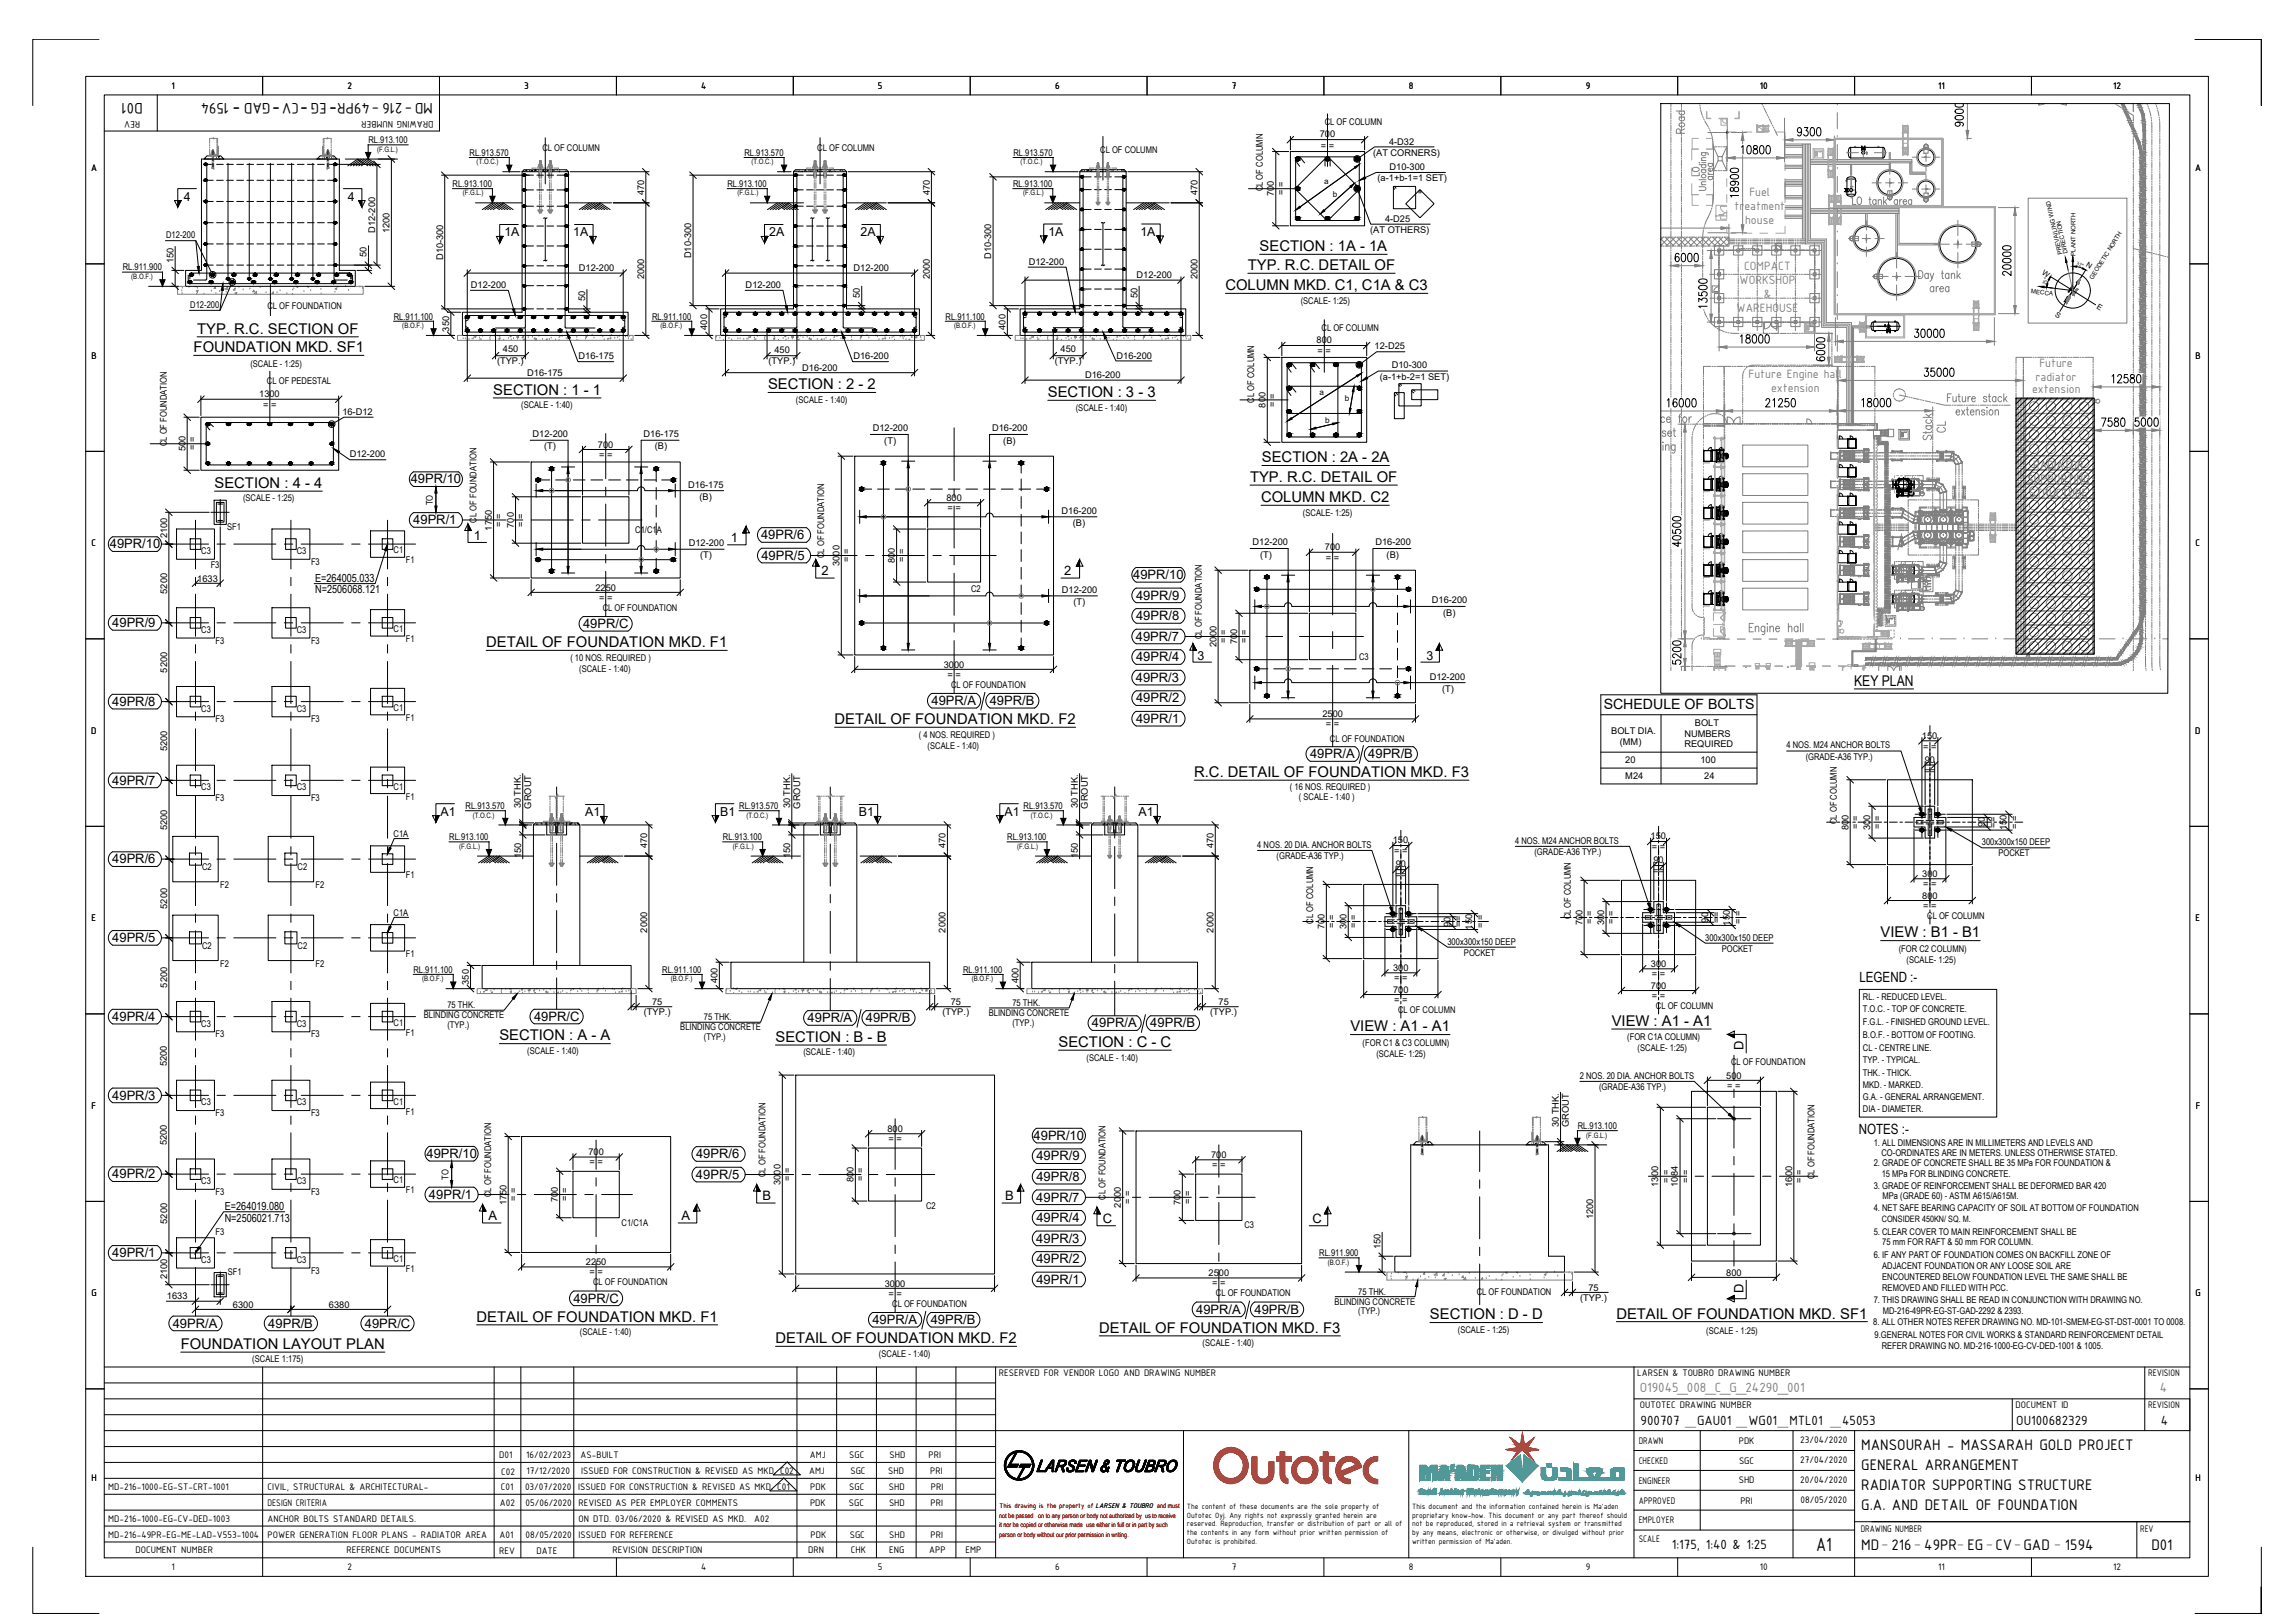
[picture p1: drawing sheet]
<svg xmlns="http://www.w3.org/2000/svg" width="1189mm" height="841mm" viewBox="0 0 1189 841" stroke-linecap="round" stroke-linejoin="round" font-family="sans-serif">
<defs><g id="words">
<text font-size="10.7" x="941" y="803">A1</text>
<g font-size="8.5">
<text x="74" y="53" transform="rotate(180 74 53)">D01</text>
<text x="224" y="53" transform="rotate(180 224 53)">MD-216 -49PR-EG -CV-GAD - 1594</text>
<text x="124" y="54" transform="rotate(180 124 54)">-</text>
<text x="145" y="54" transform="rotate(180 145 54)">-</text>
<text x="160" y="54" transform="rotate(180 160 54)">-</text>
<text x="175" y="54" transform="rotate(180 175 54)">-</text>
<text x="965" y="752">MANSOURAH - MASSARAH GOLD PROJECT</text>
<text x="965" y="762">GENERAL ARRANGEMENT</text>
<text x="965" y="772">RADIATOR SUPPORTING STRUCTURE</text>
<text x="965" y="783">G.A. AND DETAIL OF FOUNDATION</text>
<text x="965" y="803">MD-216-49PR- EG-CV-GAD - 1594</text>
<text x="1115" y="803">D01</text>
</g>
<text font-size="7.9" fill="#808080" x="874" y="70" transform="rotate(-90 874 70)">Road</text>
<g font-size="7.7">
<text x="653" y="130">SECTION : 1A - 1A</text>
<text x="647" y="140">TYP. R.C. DETAIL OF</text>
<text x="635" y="150">COLUMN MKD. C1, C1A &amp; C3</text>
<text x="102" y="173">TYP. R.C. SECTION OF</text>
<text x="100" y="183">FOUNDATION MKD. SF1</text>
<text x="398" y="202">SECTION : 2 - 2</text>
<text x="256" y="205">SECTION : 1 - 1</text>
<text x="543" y="206">SECTION : 3 - 3</text>
<text x="654" y="240">SECTION : 2A - 2A</text>
<text x="648" y="250">TYP. R.C. DETAIL OF</text>
<text x="111" y="253">SECTION : 4 - 4</text>
<text x="654" y="260">COLUMN MKD. C2</text>
<text x="252" y="335">DETAIL OF FOUNDATION MKD. F1</text>
<text x="961" y="355">KEY PLAN</text>
<text x="433" y="375">DETAIL OF FOUNDATION MKD. F2</text>
<text x="619" y="403">R.C. DETAIL OF FOUNDATION MKD. F3</text>
<text x="975" y="486">VIEW : B1 - B1</text>
<text x="835" y="532">VIEW : A1 - A1</text>
<text x="259" y="539">SECTION : A - A</text>
<text x="402" y="540">SECTION : B - B</text>
<text x="700" y="535">VIEW : A1 - A1</text>
<text x="549" y="543">SECTION : C - C</text>
<text x="741" y="684">SECTION : D - D</text>
<text x="838" y="683">DETAIL OF FOUNDATION MKD. SF1</text>
<text x="247" y="685">DETAIL OF FOUNDATION MKD. F1</text>
<text x="570" y="691">DETAIL OF FOUNDATION MKD. F3</text>
<text x="94" y="699">FOUNDATION LAYOUT PLAN</text>
<text x="402" y="696">DETAIL OF FOUNDATION MKD. F2</text>
</g>
<g font-size="7.5" fill="#808080">
<text x="959" y="107">LO tank area</text>
<text x="850" y="721">O19045_008_C_G_24290_001</text>
<text x="1119" y="721">4</text>
</g>
<g font-size="7.5">
<text x="850" y="739">900707 _GAU01 _WG01_MTL01 _45053</text>
<text x="1045" y="739">OU100682329</text>
<text x="1120" y="739">4</text>
<text x="866" y="803">1:175, 1:40 &amp; 1:25</text>
</g>
<g font-size="7.3">
<text x="831" y="368">SCHEDULE OF BOLTS</text>
<text x="964" y="509">LEGEND :-</text>
<text x="963" y="587">NOTES :-</text>
</g>
<g font-size="6.7" fill="#808080">
<text x="907" y="102">Fuel</text>
<text x="899" y="109">treatment</text>
<text x="904" y="116">house</text>
<text x="904" y="140">COMPACT</text>
<text x="902" y="147">WORKSHOP</text>
<text x="914" y="154">&amp;</text>
<text x="900" y="162">WAREHOUSE</text>
<text x="1057" y="190">Future</text>
<text x="906" y="196">Future Engine hall</text>
<text x="1055" y="197">radiator</text>
<text x="918" y="203">extension</text>
<text x="1053" y="204">extension</text>
<text x="1054" y="243">RADIATOR</text>
<text x="1051" y="250">SUPPORTING</text>
<text x="1052" y="258">STRUCTURE</text>
</g>
<g font-size="6.7">
<text x="213" y="251">49PR/10</text>
<text x="214" y="272">49PR/1</text>
<text x="246" y="280">1</text>
<text x="379" y="281">1</text>
<text x="394" y="279">49PR/6</text>
<text x="57" y="284">49PR/10</text>
<text x="395" y="290">49PR/5</text>
<text x="426" y="298">2</text>
<text x="552" y="298">2</text>
<text x="587" y="300">49PR/10</text>
<text x="589" y="311">49PR/9</text>
<text x="589" y="321">49PR/8</text>
<text x="58" y="325">49PR/9</text>
<text x="302" y="325">49PR/C</text>
<text x="589" y="332">49PR/7</text>
<text x="589" y="343">49PR/4</text>
<text x="589" y="353">49PR/3</text>
<text x="58" y="366">49PR/8</text>
<text x="483" y="365">49PR/A</text>
<text x="513" y="365">49PR/B</text>
<text x="589" y="364">49PR/2</text>
<text x="589" y="375">49PR/1</text>
<text x="679" y="393">49PR/A</text>
<text x="709" y="393">49PR/B</text>
<text x="58" y="407">49PR/7</text>
<text x="58" y="447">49PR/6</text>
<text x="58" y="488">49PR/5</text>
<text x="58" y="529">49PR/4</text>
<text x="277" y="529">49PR/C</text>
<text x="419" y="530">49PR/A</text>
<text x="449" y="530">49PR/B</text>
<text x="566" y="532">49PR/A</text>
<text x="596" y="532">49PR/B</text>
<text x="904" y="544" transform="rotate(-90 904 544)">D</text>
<text x="58" y="570">49PR/3</text>
<text x="536" y="591">49PR/10</text>
<text x="221" y="600">49PR/10</text>
<text x="361" y="600">49PR/6</text>
<text x="537" y="601">49PR/9</text>
<text x="58" y="611">49PR/2</text>
<text x="361" y="611">49PR/5</text>
<text x="537" y="612">49PR/8</text>
<text x="222" y="621">49PR/1</text>
<text x="395" y="622">B</text>
<text x="521" y="622">B</text>
<text x="537" y="623">49PR/7</text>
<text x="253" y="632">A</text>
<text x="353" y="632">A</text>
<text x="537" y="633">49PR/4</text>
<text x="572" y="634">C</text>
<text x="680" y="634">C</text>
<text x="537" y="644">49PR/3</text>
<text x="58" y="651">49PR/1</text>
<text x="537" y="655">49PR/2</text>
<text x="537" y="665">49PR/1</text>
<text x="904" y="670" transform="rotate(-90 904 670)">D</text>
<text x="297" y="675">49PR/C</text>
<text x="620" y="681">49PR/A</text>
<text x="650" y="681">49PR/B</text>
<text x="90" y="688">49PR/A</text>
<text x="139" y="688">49PR/B</text>
<text x="189" y="688">49PR/C</text>
<text x="452" y="686">49PR/A</text>
<text x="482" y="686">49PR/B</text>
</g>
<g font-size="6.4">
<text x="95" y="104">4</text>
<text x="180" y="104">4</text>
<text x="261" y="123">1A</text>
<text x="297" y="123">1A</text>
<text x="399" y="123">2A</text>
<text x="446" y="123">2A</text>
<text x="543" y="122">1A</text>
<text x="591" y="122">1A</text>
<text x="621" y="342">3</text>
<text x="739" y="342">3</text>
<text x="228" y="423">A1</text>
<text x="303" y="423">A1</text>
<text x="373" y="423">B1</text>
<text x="445" y="423">B1</text>
<text x="521" y="423">A1</text>
<text x="590" y="423">A1</text>
</g>
<g font-size="5.8">
<text x="163" y="301">E=264005.033</text>
<text x="163" y="308">N=2506068.121</text>
<text x="117" y="627">E=264019.080</text>
<text x="116" y="633">N=2506021.713</text>
</g>
<g font-size="5.3">
<text x="89" y="46">1</text>
<text x="180" y="46">2</text>
<text x="272" y="46">3</text>
<text x="363" y="46">4</text>
<text x="455" y="46">5</text>
<text x="547" y="46">6</text>
<text x="638" y="46">7</text>
<text x="730" y="46">8</text>
<text x="822" y="46">9</text>
<text x="912" y="46">10</text>
<text x="1004" y="46">11</text>
<text x="1095" y="46">12</text>
<text x="73" y="63" transform="rotate(180 73 63)">REV</text>
<text x="225" y="63" transform="rotate(180 225 63)">DRAWING NUMBER</text>
<text x="47" y="89">A</text>
<text x="1138" y="89">A</text>
<text x="47" y="186">B</text>
<text x="1138" y="186">B</text>
<text x="47" y="283">C</text>
<text x="1138" y="283">C</text>
<text x="47" y="380">D</text>
<text x="1138" y="380">D</text>
<text x="47" y="477">E</text>
<text x="1138" y="477">E</text>
<text x="47" y="575">F</text>
<text x="1138" y="575">F</text>
<text x="47" y="672">G</text>
<text x="1138" y="672">G</text>
<text x="518" y="713">RESERVED FOR VENDOR LOGO AND DRAWING NUMBER</text>
<text x="849" y="713">LARSEN &amp; TOUBRO DRAWING NUMBER</text>
<text x="1113" y="713">REVISION</text>
<text x="850" y="730">OUTOTEC DRAWING NUMBER</text>
<text x="1045" y="730">DOCUMENT ID</text>
<text x="1113" y="730">REVISION</text>
<text x="849" y="748">DRAWN</text>
<text x="901" y="748">PDK</text>
<text x="933" y="748">23/04/2020</text>
<text x="259" y="755">D01</text>
<text x="273" y="755">16/02/2023</text>
<text x="301" y="755">AS-BUILT</text>
<text x="420" y="755">AMJ</text>
<text x="440" y="755">SGC</text>
<text x="461" y="755">SHD</text>
<text x="481" y="755">PRI</text>
<text x="849" y="759">CHECKED</text>
<text x="901" y="758">SGC</text>
<text x="933" y="758">27/04/2020</text>
<text x="47" y="768">H</text>
<text x="260" y="764">C02</text>
<text x="273" y="764">17/12/2020</text>
<text x="301" y="764">ISSUED FOR CONSTRUCTION &amp; REVISED AS MKD. C02</text>
<text x="419" y="764">AMJ</text>
<text x="441" y="764">SGC</text>
<text x="460" y="764">SHD</text>
<text x="482" y="764">PRI</text>
<text x="1138" y="768">H</text>
<text x="56" y="772">MD-216-1000-EG-ST-CRT-1001</text>
<text x="139" y="772">CIVIL, STRUCTURAL &amp; ARCHITECTURAL-</text>
<text x="260" y="772">C01</text>
<text x="272" y="772">03/07/2020</text>
<text x="300" y="772">ISSUED FOR CONSTRUCTION &amp; REVISED AS MKD. C01</text>
<text x="420" y="772">PDK</text>
<text x="440" y="772">SGC</text>
<text x="461" y="772">SHD</text>
<text x="482" y="772">PRI</text>
<text x="849" y="769">ENGINEER</text>
<text x="901" y="769">SHD</text>
<text x="933" y="768">20/04/2020</text>
<text x="849" y="779">APPROVED</text>
<text x="902" y="779">PRI</text>
<text x="933" y="779">08/05/2020</text>
<text x="139" y="780">DESIGN CRITERIA</text>
<text x="259" y="780">A02</text>
<text x="272" y="780">05/06/2020</text>
<text x="300" y="780">REVISED AS PER EMPLOYER COMMENTS</text>
<text x="420" y="780">PDK</text>
<text x="440" y="780">SGC</text>
<text x="461" y="780">SHD</text>
<text x="482" y="780">PRI</text>
<text x="56" y="789">MD-216-1000-EG-CV-DED-1003</text>
<text x="139" y="789">ANCHOR BOLTS STANDARD DETAILS.</text>
<text x="300" y="789">ON DTD. 03/06/2020 &amp; REVISED AS MKD.</text>
<text x="391" y="789">A02</text>
<text x="849" y="789">EMPLOYER</text>
<text x="56" y="797">MD-216-49PR-EG-ME-LAD-V553-1004</text>
<text x="139" y="797">POWER GENERATION FLOOR PLANS - RADIATOR AREA</text>
<text x="259" y="797">A01</text>
<text x="272" y="797">08/05/2020</text>
<text x="300" y="797">ISSUED FOR REFERENCE</text>
<text x="420" y="797">PDK</text>
<text x="440" y="797">SGC</text>
<text x="461" y="797">SHD</text>
<text x="482" y="797">PRI</text>
<text x="964" y="794">DRAWING NUMBER</text>
<text x="1109" y="794">REV</text>
<text x="849" y="799">SCALE</text>
<text x="70" y="805">DOCUMENT NUMBER</text>
<text x="180" y="805">REFERENCE DOCUMENTS</text>
<text x="259" y="805">REV</text>
<text x="278" y="805">DATE</text>
<text x="317" y="805">REVISION DESCRIPTION</text>
<text x="419" y="805">DRN</text>
<text x="441" y="805">CHK</text>
<text x="461" y="805">ENG</text>
<text x="482" y="805">APP</text>
<text x="500" y="805">EMP</text>
<text x="89" y="814">1</text>
<text x="180" y="814">2</text>
<text x="363" y="814">4</text>
<text x="455" y="814">5</text>
<text x="547" y="814">6</text>
<text x="638" y="814">7</text>
<text x="730" y="814">8</text>
<text x="822" y="814">9</text>
<text x="912" y="814">10</text>
<text x="1004" y="814">11</text>
<text x="1095" y="814">12</text>
</g>
<g font-size="4.8">
<text x="687" y="65">CL OF COLUMN</text>
<text x="684" y="71">700</text>
<text x="191" y="74">RL.913.100</text>
<text x="685" y="77">= =</text>
<text x="720" y="75">4-D32</text>
<text x="243" y="81">RL.913.570</text>
<text x="281" y="78">CL OF COLUMN</text>
<text x="386" y="81">RL.913.570</text>
<text x="424" y="78">CL OF COLUMN</text>
<text x="525" y="81">RL.913.570</text>
<text x="570" y="79">CL OF COLUMN</text>
<text x="712" y="81">(AT CORNERS)</text>
<text x="720" y="88">D10-300</text>
<text x="714" y="94">(a-1+b-1=1 SET)</text>
<text x="235" y="97">RL.913.100</text>
<text x="334" y="101" transform="rotate(-90 334 101)">470</text>
<text x="377" y="97">RL.913.100</text>
<text x="482" y="101" transform="rotate(-90 482 101)">470</text>
<text x="525" y="97">RL.913.100</text>
<text x="621" y="101" transform="rotate(-90 621 101)">470</text>
<text x="654" y="99" transform="rotate(-90 654 99)">CL OF COLUMN</text>
<text x="660" y="102" transform="rotate(-90 660 102)">700</text>
<text x="665" y="101" transform="rotate(-90 665 101)">= =</text>
<text x="718" y="115">4-D25</text>
<text x="86" y="124">D12-200</text>
<text x="194" y="121" transform="rotate(-90 194 121)">D12-200</text>
<text x="202" y="121" transform="rotate(-90 202 121)">1200</text>
<text x="710" y="121">(AT OTHERS)</text>
<text x="90" y="136" transform="rotate(-90 90 136)">150</text>
<text x="190" y="133" transform="rotate(-90 190 133)">50</text>
<text x="230" y="135" transform="rotate(-90 230 135)">D10-300</text>
<text x="358" y="134" transform="rotate(-90 358 134)">D10-300</text>
<text x="514" y="134" transform="rotate(-90 514 134)">D10-300</text>
<text x="533" y="137">D12-200</text>
<text x="64" y="140">RL.911.900</text>
<text x="300" y="141">D12-200</text>
<text x="442" y="141">D12-200</text>
<text x="244" y="149">D12-200</text>
<text x="334" y="145" transform="rotate(-90 334 145)">2000</text>
<text x="386" y="149">D12-200</text>
<text x="482" y="145" transform="rotate(-90 482 145)">2000</text>
<text x="589" y="144">D12-200</text>
<text x="621" y="145" transform="rotate(-90 621 145)">2000</text>
<text x="303" y="156" transform="rotate(-90 303 156)">50</text>
<text x="446" y="154" transform="rotate(-90 446 154)">50</text>
<text x="589" y="154" transform="rotate(-90 589 154)">50</text>
<text x="99" y="160">D12-200</text>
<text x="139" y="160">CL OF FOUNDATION</text>
<text x="674" y="158">(SCALE- 1:25)</text>
<text x="204" y="166">RL.911.100</text>
<text x="338" y="166">RL.911.100</text>
<text x="490" y="166">RL.911.100</text>
<text x="233" y="172" transform="rotate(-90 233 172)">350</text>
<text x="367" y="171" transform="rotate(-90 367 171)">400</text>
<text x="521" y="171" transform="rotate(-90 521 171)">400</text>
<text x="685" y="172">CL OF COLUMN</text>
<text x="682" y="178">800</text>
<text x="261" y="183">450</text>
<text x="401" y="183">450</text>
<text x="550" y="183">450</text>
<text x="579" y="186">D16-200</text>
<text x="683" y="184">= =</text>
<text x="712" y="181">12-D25</text>
<text x="130" y="190">(SCALE - 1:25)</text>
<text x="258" y="188">(TYP.)</text>
<text x="300" y="186">D16-175</text>
<text x="398" y="188">(TYP.)</text>
<text x="442" y="186">D16-200</text>
<text x="547" y="188">(TYP.)</text>
<text x="721" y="191">D10-300</text>
<text x="273" y="195">D16-175</text>
<text x="416" y="192">D16-200</text>
<text x="562" y="196">D16-200</text>
<text x="715" y="197">(a-1+b-2=1 SET)</text>
<text x="138" y="199">CL OF PEDESTAL</text>
<text x="134" y="206">1300</text>
<text x="413" y="209">(SCALE - 1:40)</text>
<text x="650" y="209" transform="rotate(-90 650 209)">CL OF COLUMN</text>
<text x="136" y="211">= =</text>
<text x="177" y="215">16-D12</text>
<text x="270" y="212">(SCALE - 1:40)</text>
<text x="558" y="213">(SCALE - 1:40)</text>
<text x="656" y="211" transform="rotate(-90 656 211)">800</text>
<text x="661" y="211" transform="rotate(-90 661 211)">= =</text>
<text x="276" y="227">D12-200</text>
<text x="334" y="227">D16-175</text>
<text x="452" y="224">D12-200</text>
<text x="514" y="224">D16-200</text>
<text x="87" y="231" transform="rotate(-90 87 231)">CL OF FOUNDATION</text>
<text x="96" y="234" transform="rotate(-90 96 234)">500</text>
<text x="101" y="233" transform="rotate(-90 101 233)">= =</text>
<text x="282" y="233">(T)</text>
<text x="310" y="232">700</text>
<text x="339" y="233">(B)</text>
<text x="458" y="230">(T)</text>
<text x="520" y="230">(B)</text>
<text x="181" y="237">D12-200</text>
<text x="310" y="237">= =</text>
<text x="357" y="253">D16-175</text>
<text x="126" y="260">(SCALE - 1:25)</text>
<text x="224" y="262" transform="rotate(-90 224 262)">TO</text>
<text x="363" y="259">(B)</text>
<text x="490" y="260">800</text>
<text x="491" y="265">= =</text>
<text x="550" y="266">D16-200</text>
<text x="675" y="268">(SCALE- 1:25)</text>
<text x="118" y="275">SF1</text>
<text x="247" y="271" transform="rotate(-90 247 271)">CL OF FOUNDATION</text>
<text x="255" y="275" transform="rotate(-90 255 275)">1750</text>
<text x="260" y="273" transform="rotate(-90 260 273)">= =</text>
<text x="266" y="273" transform="rotate(-90 266 273)">700</text>
<text x="271" y="273" transform="rotate(-90 271 273)">= =</text>
<text x="556" y="273">(B)</text>
<text x="87" y="279" transform="rotate(-90 87 279)">2100</text>
<text x="329" y="276">C1/C1A</text>
<text x="104" y="287">C3</text>
<text x="154" y="287">C3</text>
<text x="204" y="287">C1</text>
<text x="357" y="283">D12-200</text>
<text x="649" y="283">D12-200</text>
<text x="687" y="285">700</text>
<text x="713" y="283">D16-200</text>
<text x="161" y="293">F3</text>
<text x="210" y="292">F1</text>
<text x="363" y="289">(T)</text>
<text x="427" y="289" transform="rotate(-90 427 289)">CL OF FOUNDATION</text>
<text x="435" y="293" transform="rotate(-90 435 293)">3000</text>
<text x="440" y="291" transform="rotate(-90 440 291)">= =</text>
<text x="464" y="292" transform="rotate(-90 464 292)">800</text>
<text x="469" y="291" transform="rotate(-90 469 291)">= =</text>
<text x="653" y="289">(T)</text>
<text x="687" y="290">= =</text>
<text x="719" y="289">(B)</text>
<text x="109" y="294">F3</text>
<text x="102" y="301">1633</text>
<text x="87" y="308" transform="rotate(-90 87 308)">5200</text>
<text x="309" y="306">2250</text>
<text x="310" y="311">= =</text>
<text x="503" y="307">C2</text>
<text x="550" y="307">D12-200</text>
<text x="312" y="316">CL OF FOUNDATION</text>
<text x="556" y="314">(T)</text>
<text x="742" y="313">D16-200</text>
<text x="748" y="319">(B)</text>
<text x="104" y="328">C3</text>
<text x="154" y="328">C3</text>
<text x="204" y="328">C1</text>
<text x="112" y="334">F3</text>
<text x="161" y="334">F3</text>
<text x="210" y="333">F1</text>
<text x="623" y="331" transform="rotate(-90 623 331)">CL OF FOUNDATION</text>
<text x="630" y="335" transform="rotate(-90 630 335)">2000</text>
<text x="636" y="333" transform="rotate(-90 636 333)">= =</text>
<text x="641" y="334" transform="rotate(-90 641 334)">700</text>
<text x="646" y="333" transform="rotate(-90 646 333)">= =</text>
<text x="704" y="342">C3</text>
<text x="296" y="343">( 10 NOS. REQUIRED )</text>
<text x="489" y="346">3000</text>
<text x="87" y="348" transform="rotate(-90 87 348)">5200</text>
<text x="300" y="348">(SCALE - 1:40)</text>
<text x="491" y="351">= =</text>
<text x="741" y="352">D12-200</text>
<text x="493" y="356">CL OF FOUNDATION</text>
<text x="747" y="358">(T)</text>
<text x="104" y="369">C3</text>
<text x="154" y="369">C3</text>
<text x="204" y="368">C1</text>
<text x="685" y="372">2500</text>
<text x="112" y="374">F3</text>
<text x="161" y="374">F3</text>
<text x="210" y="374">F1</text>
<text x="687" y="377">= =</text>
<text x="878" y="376">BOLT</text>
<text x="476" y="382">( 4 NOS. REQUIRED )</text>
<text x="835" y="381">BOLT DIA.</text>
<text x="873" y="382">NUMBERS</text>
<text x="996" y="383">150</text>
<text x="87" y="389" transform="rotate(-90 87 389)">5200</text>
<text x="481" y="388">(SCALE - 1:40)</text>
<text x="689" y="385">CL OF FOUNDATION</text>
<text x="839" y="386">(MM)</text>
<text x="873" y="387">REQUIRED</text>
<text x="926" y="388">4 NOS. M24 ANCHOR BOLTS</text>
<text x="997" y="388">= =</text>
<text x="842" y="395">20</text>
<text x="881" y="395">100</text>
<text x="936" y="394">(GRADE-A36 TYP.)</text>
<text x="998" y="395">90</text>
<text x="997" y="401">==</text>
<text x="842" y="404">M24</text>
<text x="883" y="404">24</text>
<text x="104" y="410">C3</text>
<text x="154" y="410">C3</text>
<text x="204" y="409">C1</text>
<text x="668" y="409">( 16 NOS. REQUIRED )</text>
<text x="112" y="415">F3</text>
<text x="161" y="415">F3</text>
<text x="210" y="414">F1</text>
<text x="241" y="419">RL.913.570</text>
<text x="270" y="419" transform="rotate(-90 270 419)">30 THK.</text>
<text x="275" y="419" transform="rotate(-90 275 419)">GROUT</text>
<text x="383" y="419">RL.913.570</text>
<text x="409" y="419" transform="rotate(-90 409 419)">30 THK.</text>
<text x="415" y="419" transform="rotate(-90 415 419)">GROUT</text>
<text x="530" y="419">RL.913.570</text>
<text x="559" y="419" transform="rotate(-90 559 419)">30 THK.</text>
<text x="564" y="419" transform="rotate(-90 564 419)">GROUT</text>
<text x="673" y="415">( SCALE - 1:40 )</text>
<text x="87" y="430" transform="rotate(-90 87 430)">5200</text>
<text x="952" y="427" transform="rotate(-90 952 427)">CL OF COLUMN</text>
<text x="958" y="430" transform="rotate(-90 958 430)">800</text>
<text x="963" y="430" transform="rotate(-90 963 430)">= =</text>
<text x="969" y="430" transform="rotate(-90 969 430)">300</text>
<text x="974" y="430" transform="rotate(-90 974 430)">= =</text>
<text x="1029" y="429" transform="rotate(-90 1029 429)">90</text>
<text x="1034" y="429" transform="rotate(-90 1034 429)">==</text>
<text x="1040" y="430" transform="rotate(-90 1040 430)">150</text>
<text x="1046" y="430" transform="rotate(-90 1046 430)">= =</text>
<text x="204" y="434">C1A</text>
<text x="233" y="435">RL.913.100</text>
<text x="375" y="435">RL.913.100</text>
<text x="522" y="435">RL.913.100</text>
<text x="722" y="437">150</text>
<text x="785" y="437">4 NOS. M24 ANCHOR BOLTS</text>
<text x="855" y="435">150</text>
<text x="335" y="439" transform="rotate(-90 335 439)">470</text>
<text x="490" y="439" transform="rotate(-90 490 439)">470</text>
<text x="629" y="439" transform="rotate(-90 629 439)">470</text>
<text x="652" y="439">4 NOS. 20 DIA. ANCHOR BOLTS</text>
<text x="723" y="443">= =</text>
<text x="795" y="443">(GRADE-A36 TYP.)</text>
<text x="856" y="441">= =</text>
<text x="1027" y="438">300x300x150 DEEP</text>
<text x="1036" y="444">POCKET</text>
<text x="270" y="445" transform="rotate(-90 270 445)">150</text>
<text x="409" y="445" transform="rotate(-90 409 445)">150</text>
<text x="559" y="445" transform="rotate(-90 559 445)">150</text>
<text x="662" y="445">(GRADE-A36 TYP.)</text>
<text x="723" y="449">90</text>
<text x="857" y="447">90</text>
<text x="105" y="451">C2</text>
<text x="154" y="451">C2</text>
<text x="210" y="455">F1</text>
<text x="723" y="455">==</text>
<text x="857" y="453">==</text>
<text x="996" y="454">300</text>
<text x="114" y="460">F2</text>
<text x="164" y="460">F2</text>
<text x="997" y="460">= =</text>
<text x="996" y="466">800</text>
<text x="87" y="471" transform="rotate(-90 87 471)">5200</text>
<text x="997" y="471">= =</text>
<text x="204" y="475">C1A</text>
<text x="681" y="479" transform="rotate(-90 681 479)">CL OF COLUMN</text>
<text x="814" y="476" transform="rotate(-90 814 476)">CL OF COLUMN</text>
<text x="820" y="479" transform="rotate(-90 820 479)">700</text>
<text x="825" y="479" transform="rotate(-90 825 479)">= =</text>
<text x="831" y="479" transform="rotate(-90 831 479)">300</text>
<text x="837" y="479" transform="rotate(-90 837 479)">= =</text>
<text x="885" y="478" transform="rotate(-90 885 478)">90</text>
<text x="891" y="478" transform="rotate(-90 891 478)">==</text>
<text x="897" y="480" transform="rotate(-90 897 480)">150</text>
<text x="902" y="479" transform="rotate(-90 902 479)">= =</text>
<text x="999" y="476">CL OF COLUMN</text>
<text x="335" y="483" transform="rotate(-90 335 483)">2000</text>
<text x="490" y="483" transform="rotate(-90 490 483)">2000</text>
<text x="629" y="483" transform="rotate(-90 629 483)">2000</text>
<text x="686" y="482" transform="rotate(-90 686 482)">700</text>
<text x="692" y="481" transform="rotate(-90 692 481)">= =</text>
<text x="698" y="481" transform="rotate(-90 698 481)">300</text>
<text x="703" y="481" transform="rotate(-90 703 481)">= =</text>
<text x="752" y="480" transform="rotate(-90 752 480)">90</text>
<text x="757" y="480" transform="rotate(-90 757 480)">==</text>
<text x="763" y="482" transform="rotate(-90 763 482)">150</text>
<text x="769" y="481" transform="rotate(-90 769 481)">= =</text>
<text x="105" y="492">C2</text>
<text x="154" y="492">C2</text>
<text x="750" y="490">300x300x150 DEEP</text>
<text x="884" y="487">300x300x150 DEEP</text>
<text x="210" y="496">F1</text>
<text x="759" y="495">POCKET</text>
<text x="892" y="493">POCKET</text>
<text x="984" y="493">(FOR C2 COLUMN)</text>
<text x="114" y="501">F2</text>
<text x="164" y="501">F2</text>
<text x="722" y="503">300</text>
<text x="856" y="501">300</text>
<text x="988" y="499">(SCALE- 1:25)</text>
<text x="214" y="504">RL.911.100</text>
<text x="343" y="504">RL.911.100</text>
<text x="372" y="509" transform="rotate(-90 372 509)">400</text>
<text x="499" y="504">RL.911.100</text>
<text x="528" y="509" transform="rotate(-90 528 509)">400</text>
<text x="723" y="508">= =</text>
<text x="856" y="506">= =</text>
<text x="87" y="512" transform="rotate(-90 87 512)">5200</text>
<text x="243" y="510" transform="rotate(-90 243 510)">350</text>
<text x="722" y="514">700</text>
<text x="856" y="512">700</text>
<text x="338" y="521">75</text>
<text x="493" y="521">75</text>
<text x="525" y="521">75 THK.</text>
<text x="632" y="521">75</text>
<text x="723" y="520">= =</text>
<text x="856" y="518">= =</text>
<text x="965" y="518">RL. - REDUCED LEVEL.</text>
<text x="220" y="528">BLINDING CONCRETE</text>
<text x="232" y="523">75 THK.</text>
<text x="334" y="526">(TYP.)</text>
<text x="488" y="526">(TYP.)</text>
<text x="512" y="526">BLINDING CONCRETE</text>
<text x="627" y="526">(TYP.)</text>
<text x="725" y="525">CL OF COLUMN</text>
<text x="858" y="523">CL OF COLUMN</text>
<text x="965" y="525">T.O.C. - TOP OF CONCRETE.</text>
<text x="104" y="532">C3</text>
<text x="154" y="532">C3</text>
<text x="204" y="532">C1</text>
<text x="232" y="533">(TYP.)</text>
<text x="353" y="534">BLINDING CONCRETE</text>
<text x="365" y="529">75 THK.</text>
<text x="525" y="531">(TYP.)</text>
<text x="965" y="531">F.G.L. - FINISHED GROUND LEVEL.</text>
<text x="112" y="538">F3</text>
<text x="161" y="538">F3</text>
<text x="210" y="537">F1</text>
<text x="365" y="539">(TYP.)</text>
<text x="843" y="539">(FOR C1A COLUMN)</text>
<text x="965" y="538">B.O.F. - BOTTOM OF FOOTING.</text>
<text x="706" y="542">(FOR C1 &amp; C3 COLUMN)</text>
<text x="849" y="545">(SCALE- 1:25)</text>
<text x="965" y="544">CL - CENTRE LINE.</text>
<text x="273" y="546">(SCALE - 1:40)</text>
<text x="416" y="547">(SCALE - 1:40)</text>
<text x="563" y="550">(SCALE - 1:40)</text>
<text x="713" y="548">(SCALE- 1:25)</text>
<text x="897" y="552">CL OF FOUNDATION</text>
<text x="965" y="551">TYP. - TYPICAL.</text>
<text x="87" y="553" transform="rotate(-90 87 553)">5200</text>
<text x="965" y="557">THK. - THICK.</text>
<text x="819" y="559">2 NOS. 20 DIA. ANCHOR BOLTS</text>
<text x="895" y="559">500</text>
<text x="965" y="564">MKD. - MARKED.</text>
<text x="829" y="565">(GRADE-A36 TYP.)</text>
<text x="895" y="564">= =</text>
<text x="104" y="573">C3</text>
<text x="154" y="573">C3</text>
<text x="204" y="572">C1</text>
<text x="965" y="570">G.A. - GENERAL ARRANGEMENT.</text>
<text x="112" y="578">F3</text>
<text x="161" y="578">F3</text>
<text x="210" y="578">F1</text>
<text x="965" y="576">DIA - DIAMETER.</text>
<text x="460" y="587">800</text>
<text x="808" y="584" transform="rotate(-90 808 584)">30 THK.</text>
<text x="813" y="584" transform="rotate(-90 813 584)">GROUT</text>
<text x="818" y="585">RL.913.100</text>
<text x="87" y="593" transform="rotate(-90 87 593)">5200</text>
<text x="460" y="592">= =</text>
<text x="971" y="594">1. ALL DIMENSIONS ARE IN MILLIMETERS AND LEVELS AND</text>
<text x="305" y="599">700</text>
<text x="975" y="599">CO-ORDINATES ARE IN METERS. UNLESS OTHERWISE STATED.</text>
<text x="305" y="604">= =</text>
<text x="628" y="600">700</text>
<text x="628" y="605">= =</text>
<text x="971" y="604">2. GRADE OF CONCRETE SHALL BE 35 MPa FOR FOUNDATION &amp;</text>
<text x="233" y="611" transform="rotate(-90 233 611)">TO</text>
<text x="397" y="610" transform="rotate(-90 397 610)">CL OF FOUNDATION</text>
<text x="940" y="611" transform="rotate(-90 940 611)">CL OF FOUNDATION</text>
<text x="975" y="610">15 MPa FOR BLINDING CONCRETE.</text>
<text x="104" y="614">C3</text>
<text x="154" y="614">C3</text>
<text x="204" y="613">C1</text>
<text x="405" y="614" transform="rotate(-90 405 614)">3000</text>
<text x="410" y="612" transform="rotate(-90 410 612)">= =</text>
<text x="442" y="613" transform="rotate(-90 442 613)">800</text>
<text x="448" y="612" transform="rotate(-90 448 612)">= =</text>
<text x="859" y="615" transform="rotate(-90 859 615)">1300</text>
<text x="865" y="613" transform="rotate(-90 865 613)">= =</text>
<text x="870" y="615" transform="rotate(-90 870 615)">1084</text>
<text x="875" y="613" transform="rotate(-90 875 613)">= =</text>
<text x="929" y="615" transform="rotate(-90 929 615)">1600</text>
<text x="934" y="613" transform="rotate(-90 934 613)">= =</text>
<text x="971" y="616">3. GRADE OF REINFORCEMENT SHALL BE DEFORMED BAR 420</text>
<text x="112" y="619">F3</text>
<text x="161" y="619">F3</text>
<text x="210" y="618">F1</text>
<text x="255" y="620" transform="rotate(-90 255 620)">CL OF FOUNDATION</text>
<text x="268" y="622" transform="rotate(-90 268 622)">= =</text>
<text x="289" y="623" transform="rotate(-90 289 623)">700</text>
<text x="294" y="622" transform="rotate(-90 294 622)">= =</text>
<text x="573" y="622" transform="rotate(-90 573 622)">CL OF FOUNDATION</text>
<text x="586" y="624" transform="rotate(-90 586 624)">= =</text>
<text x="617" y="624" transform="rotate(-90 617 624)">= =</text>
<text x="976" y="621">MPa (GRADE 60) - ASTM A615/A615M.</text>
<text x="262" y="624" transform="rotate(-90 262 624)">1750</text>
<text x="480" y="627">C2</text>
<text x="581" y="626" transform="rotate(-90 581 626)">2000</text>
<text x="612" y="624" transform="rotate(-90 612 624)">700</text>
<text x="971" y="628">4. NET SAFE BEARING CAPACITY OF SOIL AT BOTTOM OF FOUNDATION</text>
<text x="87" y="634" transform="rotate(-90 87 634)">5200</text>
<text x="322" y="635">C1/C1A</text>
<text x="826" y="632" transform="rotate(-90 826 632)">1200</text>
<text x="112" y="640">F3</text>
<text x="645" y="636">C3</text>
<text x="971" y="640">5. CLEAR COVER TO MAIN REINFORCEMENT SHALL BE</text>
<text x="715" y="647" transform="rotate(-90 715 647)">150</text>
<text x="975" y="645">75 mm FOR RAFT &amp; 50 mm FOR COLUMN.</text>
<text x="684" y="651">RL.911.900</text>
<text x="971" y="652">6. IF ANY PART OF FOUNDATION COMES ON BACKFILL ZONE OF</text>
<text x="104" y="654">C3</text>
<text x="154" y="654">C3</text>
<text x="161" y="660">F3</text>
<text x="204" y="654">C1</text>
<text x="210" y="659">F1</text>
<text x="304" y="656">2250</text>
<text x="975" y="658">ADJACENT FOUNDATION OR ANY LOOSE SOIL ARE</text>
<text x="87" y="663" transform="rotate(-90 87 663)">2100</text>
<text x="118" y="660">SF1</text>
<text x="305" y="661">= =</text>
<text x="626" y="661">2500</text>
<text x="895" y="661">800</text>
<text x="975" y="663">ENCOUNTERED BELOW FOUNDATION LEVEL THE SAME SHALL BE</text>
<text x="307" y="666">CL OF FOUNDATION</text>
<text x="459" y="667">3000</text>
<text x="460" y="672">= =</text>
<text x="628" y="666">= =</text>
<text x="630" y="672">CL OF FOUNDATION</text>
<text x="704" y="671">75 THK.</text>
<text x="765" y="671">CL OF FOUNDATION</text>
<text x="823" y="669">75</text>
<text x="975" y="669">REMOVED AND FILLED WITH PCC.</text>
<text x="87" y="673">1633</text>
<text x="121" y="678">6300</text>
<text x="170" y="678">6380</text>
<text x="462" y="677">CL OF FOUNDATION</text>
<text x="692" y="676">BLINDING CONCRETE</text>
<text x="819" y="674">(TYP.)</text>
<text x="971" y="675">7. THIS DRAWING SHALL BE READ IN CONJUNCTION WITH DRAWING NO.</text>
<text x="704" y="681">(TYP.)</text>
<text x="976" y="681">MD-216-49PR-EG-ST-GAD-2292 &amp; 2393.</text>
<text x="971" y="687">8. ALL OTHER NOTES REFER DRAWING NO. MD-101-SMEM-EG-ST-DST-0001 TO 0008.</text>
<text x="301" y="692">(SCALE - 1:40)</text>
<text x="756" y="691">(SCALE - 1:25)</text>
<text x="884" y="691">(SCALE - 1:25)</text>
<text x="972" y="693">9.GENERAL NOTES FOR CIVIL WORKS &amp; STANDARD REINFORCEMENT DETAIL</text>
<text x="623" y="698">(SCALE - 1:40)</text>
<text x="975" y="699">REFER DRAWING NO. MD-216-1000-EG-CV-DED-1001 &amp; 1005.</text>
<text x="131" y="706">(SCALE 1:175)</text>
<text x="456" y="703">(SCALE - 1:40)</text>
</g>
<text font-size="4.6" x="975" y="633">CONSIDER 450KN/ SQ. M.</text>
<g font-size="4.3">
<text x="615" y="782">The content of these documents are the sole property of</text>
<text x="732" y="782">This document and the information contained herein is Ma'aden</text>
<text x="615" y="786">Outotec Oyj. Any rights not expressly granted herein are</text>
<text x="615" y="791">reserved. Reproduction, transfer or distribution of part or all of</text>
<text x="732" y="786">proprietary know-how. This document or any part thereof should</text>
<text x="732" y="791">not be reproduced, stored in a retrieval system or transmitted</text>
<text x="615" y="796">the contents in any form without prior written permission of</text>
<text x="732" y="796">by any means, electronic or otherwise, or divulged without prior</text>
<text x="615" y="800">Outotec is prohibited.</text>
<text x="732" y="800">written permission of Ma'aden.</text>
</g>
<g font-size="4.2">
<text x="686" y="95">a</text>
<text x="691" y="102">b</text>
<text x="684" y="205">a</text>
<text x="697" y="208">b</text>
<text x="687" y="219">b</text>
</g>
<g font-size="4">
<text x="1081" y="138" transform="rotate(32 1081 138)">N</text>
<text x="1058" y="142" transform="rotate(32 1058 142)">W</text>
<text x="1086" y="160" transform="rotate(32 1086 160)">E</text>
<text x="1065" y="164" transform="rotate(33 1065 164)">S</text>
</g>
<g font-size="3.8">
<text x="195" y="79">(F.G.L.)</text>
<text x="247" y="85">(T.O.C.)</text>
<text x="389" y="85">(T.O.C.)</text>
<text x="529" y="85">(T.O.C.)</text>
<text x="240" y="101">(F.G.L.)</text>
<text x="382" y="101">(F.G.L.)</text>
<text x="530" y="101">(F.G.L.)</text>
<text x="68" y="145">(B.O.F.)</text>
<text x="209" y="170">(B.O.F.)</text>
<text x="342" y="170">(B.O.F.)</text>
<text x="494" y="170">(B.O.F.)</text>
<text x="245" y="424">(T.O.C.)</text>
<text x="387" y="424">(T.O.C.)</text>
<text x="534" y="424">(T.O.C.)</text>
<text x="238" y="440">(F.G.L.)</text>
<text x="380" y="440">(F.G.L.)</text>
<text x="527" y="440">(F.G.L.)</text>
<text x="219" y="508">(B.O.F.)</text>
<text x="348" y="509">(B.O.F.)</text>
<text x="504" y="509">(B.O.F.)</text>
<text x="822" y="589">(F.G.L.)</text>
<text x="688" y="655">(B.O.F.)</text>
</g>
<text font-size="3.8" fill="#f00" x="518" y="782">This drawing is the property of LARSEN &amp; TOUBRO and must</text>
<g font-size="3.5" fill="#f00">
<text x="518" y="787">not be passed on to any person or body not authorized by us to receive</text>
<text x="518" y="792">it nor be copied or otherwise made use either in full or in part by such</text>
<text x="518" y="796">person or body without our prior permission in writing.</text>
</g>
<g font-size="3.2">
<text x="1069" y="132" transform="rotate(-103 1069 132)">PREVAILING WIND</text>
<text x="1072" y="131" transform="rotate(-103 1072 131)">DIRECTION</text>
<text x="1076" y="132" transform="rotate(-90 1076 132)">PLANT NORTH</text>
<text x="1085" y="145" transform="rotate(-58 1085 145)">GEODETIC NORTH</text>
<text x="1053" y="152" transform="rotate(7 1053 152)">MECCA</text>
</g>
<g font-size="2.9">
<text x="1076" y="137" transform="rotate(16 1076 137)">32°</text>
<text x="1060" y="148" transform="rotate(-70 1060 148)">25°</text>
</g>
</g></defs>
<!-- layer: CI-CEN -->
<g fill="none" stroke="#000" stroke-width=".52">
<path d="M688 59v27M283 71v24M425 71v24M572 71v22M647 98h25M140 147v17M686 166v27M140 192v28M643 207h25M78 230h29M314 225v23M494 222v27"/>
<path d="M114 259v13M314 252v5M494 253v5M101 270v25M109 265h10M113 270h2M113 261h2M151 270v25M201 270v25M240 269h22M267 269h4M275 269h22"/>
<path d="M301 269h5M310 269h23M314 261v22M494 262v22M691 276v43M84 282h24M101 299v5M112 282h5M121 282h22M147 282h5M151 299v5M156 282h22"/>
<path d="M182 282h5M191 282h24M201 299v5M314 287v5M314 296v23M420 288h24M449 288h4M457 288h22M483 288h5M492 288h24M494 288v5M494 297v22"/>
<path d="M101 308v22M151 308v22M201 308v22M84 323h24M101 334v4M112 323h5M121 323h22M147 323h5M151 334v4M156 323h22M182 323h5M191 323h24"/>
<path d="M201 334v4M494 323v5M494 332v27M614 330h33M656 330h9M673 330h34M691 327v9M101 343v22M151 343v22M201 343v22M691 345v42M84 364h24"/>
<path d="M101 369v4M101 378v21M112 364h5M121 364h22M147 364h5M151 369v4M151 378v21M156 364h22M182 364h5M191 364h24M201 369v4M201 378v21"/>
<path d="M84 404h24M101 404v4M101 413v21M112 404h5M121 404h22M147 404h5M151 404v4M151 413v21M156 404h22M182 404h5M191 404h24M201 404v4"/>
<path d="M201 413v21M288 408v16M430 408v16M578 408v18M101 439v4M151 439v4M201 439v4M288 428v5M288 437v22M430 429v4M430 437v22M578 430v4"/>
<path d="M578 439v21M84 445h24M101 447v22M112 445h5M121 445h22M147 445h5M151 447v22M156 445h22M182 445h5M191 445h24M201 447v22M101 474v4"/>
<path d="M151 474v4M201 474v4M288 463v4M288 472v22M430 464v4M430 472v22M578 465v4M578 474v21M84 486h24M101 482v22M112 486h5M121 486h22"/>
<path d="M147 486h5M151 482v22M156 486h22M182 486h5M191 486h24M201 482v22M288 498v4M430 498v5M578 500v4M101 509v4M101 517v22M151 509v4"/>
<path d="M151 517v22M201 509v4M201 517v22M288 507v16M430 507v17M578 508v18M84 527h24M112 527h5M121 527h22M147 527h5M156 527h22M182 527h5"/>
<path d="M191 527h24M101 543v5M101 552v22M151 543v5M151 552v22M201 543v5M201 552v22M899 547v13M84 568h24M101 578v5M112 568h5M121 568h22"/>
<path d="M147 568h5M151 578v5M156 568h22M182 568h5M191 568h24M201 578v5M464 580v26M890 580h17M899 564v5M899 573v22M101 587v22M151 587v22"/>
<path d="M201 587v22M309 591v15M632 593v17M767 586v21M899 599v5M84 608h24M101 613v5M112 608h5M121 608h22M147 608h5M151 613v5M156 608h22"/>
<path d="M182 608h5M191 608h24M201 613v5M248 619h16M268 619h5M277 619h22M303 619h4M309 610v5M309 619v22M312 619h16M386 609h25M416 609h4"/>
<path d="M424 609h22M451 609h4M459 609h25M464 610v5M464 619v22M632 614v5M767 611v5M854 610h20M879 610h4M887 610h22M899 608v22M913 610h5"/>
<path d="M922 610h20M101 622v22M151 622v22M201 622v22M563 620h20M587 620h4M596 620h21M622 620h4M630 620h20M632 623v22M767 620v22M890 639h17"/>
<path d="M899 634v5M84 649h24M101 648v4M101 657v25M112 649h5M114 659v13M121 649h22M147 649h5M151 648v4M151 657v25M156 649h22M182 649h5"/>
<path d="M191 649h24M201 648v4M201 657v25M309 645v5M309 654v15M464 645v5M464 654v26M632 649v5M632 658v17M767 646v5M767 655v21M899 643v13"/>
<path d="M109 666h10M113 661h2M113 670h2"/>
</g>
<!-- layer: 0 -->
<g fill="none" stroke="#000" stroke-width=".52">
<path d="M212 75h-21v7M659 77l4 3M670 71l-3 3M709 71l-4 3M743 76h-31l-7 5M102 98h-10v9M178 98h10v9M194 83l3 4M201 81l4 3M229 89l3 3M234 98h21v7M243 82h21v7"/>
<path d="M333 87l3 4M357 89l4 3M377 98h21v7M386 82h20v7M481 87l3 4M513 90l3 3M525 98h21v7M525 82h21v7M620 87l3 4M704 99l6 17h31M90 104h4l-2 3zM186 104h3l-1 3z"/>
<path d="M269 116h-10v10M298 116h9v10M333 103l3 4M406 116h-10v10M447 116h9v10M481 103l3 4M551 116h-10v10M592 116h9v10M620 103l3 4M659 115l4 4M89 138l3 4M101 125l8 16"/>
<path d="M189 138l4 4M189 136l4 3M194 136l3 3M244 140l-4 3M257 123h4l-2 3zM306 123h3l-2 3zM325 140l-4 3M378 140l-4 3M394 123h4l-2 3zM455 123h3l-2 3zM476 140l-4 3M539 122h4l-2 4z"/>
<path d="M600 122h3l-2 4zM653 132h66M63 141h21v7M89 147l3 3M120 148l-6 13M201 147l4 3M229 158l3 4M302 158l4 4M357 157l4 3M366 158l3 4M445 158l3 4M445 157l3 3"/>
<path d="M513 157l3 3M520 158l4 4M533 143l-4 4M589 158l3 4M589 157l3 3M614 143l-4 4M635 152h105M647 142h76M102 175h84M204 166h21v8M232 172l3 4M232 160l3 3"/>
<path d="M302 160l4 3M333 172l3 4M338 166h20v8M366 172l3 4M481 172l3 4M490 166h21v8M520 172l4 4M620 172l3 4M666 177l-3 4M710 177l-3 4M100 184h89M244 194l-4 4"/>
<path d="M259 183l-4 3M274 183l-3 3M325 194l-4 4M378 191l-4 4M399 183l-3 3M415 183l-4 3M476 191l-4 4M533 195l-4 4M548 183l-4 3M563 183l-3 3M614 195l-4 4M655 184l3 3"/>
<path d="M728 182h-15l-7 6M95 215l4 3M106 205l-4 4M177 205l-3 4M193 216h-15l-5 3M256 206h55M398 203h56M543 207h56M254 238l4 3M304 231l-4 4M328 231l-4 4M434 235l4 3"/>
<path d="M655 227l3 4M95 242l4 3M111 255h56M265 256l4 3M482 259l-3 3M510 259l-4 3M648 251h76M654 241h66M86 264l3 3M243 271v10h9M243 271l1 4h-3zM265 280l4 3"/>
<path d="M387 273v9h-10M387 273l1 3h-3zM463 272l3 4M654 262h66M86 280l3 4M254 298l4 3M423 290v10h9M423 290l1 3h-3zM463 300l3 3M559 290v10h-9M559 290l2 3h-3zM630 294l3 3"/>
<path d="M680 284l-3 4M704 284l-3 4M103 301l-3 3M116 301l-4 3M277 305l-3 4M354 305l-3 4M640 316l4 4M86 321l3 3M252 337h125M434 338l4 3M618 334v9h10M618 334l2 3h-3z"/>
<path d="M746 334v9h-10M746 334l2 3h-4zM445 345l-4 4M548 345l-4 4M640 340l4 4M86 362l3 3M433 377h124M630 362l3 4M649 371l-3 3M735 371l-3 3M830 370h81M830 360h81v46h-81z"/>
<path d="M861 370v36M1000 376v5M830 390h81M830 398h81M998 382l-4 4M999 395l-3 3M1000 382v1M1000 385v12M1000 398v7M1004 395l-3 3M1006 382l-3 4M86 403l3 3"/>
<path d="M236 416h-10v10M303 417h10v10M380 416h-9v10M445 417h10v10M528 416h-10v10M590 417h10v10M619 404h142M957 402l4 4M968 416l4 4M978 404h44v44h-44zM996 418v6M998 418h5v6h5v5h-5v5h-5v-5h-6v-5h6z"/>
<path d="M1000 406v7M1000 414v7M1004 418v6M224 423h4l-2 3zM233 436h20v8M241 420h21v7M269 426l4 3M269 425l4 3M269 431l4 3M283 426v7h11v-7M311 423h4l-2 4zM335 426l3 3"/>
<path d="M369 423h3l-1 3zM374 436h21v8M383 420h21v7M409 426l3 3M409 425l3 3M409 431l3 3M425 426v7h10v-7M453 423h4l-2 4zM489 426l4 3M516 423h4l-2 3zM522 436h21v8M530 420h21v7"/>
<path d="M558 426l3 3M558 425l3 3M558 431l3 3M573 426v7h10v-7M598 423h3l-1 4zM628 426l4 3M724 436l-4 4M726 430v6M726 438v1M732 436l-4 4M857 434l-3 4M860 428v6"/>
<path d="M860 435v2M860 438v5M865 434l-3 4M947 426h4M952 426h1M955 426h4M960 426h2M963 426h4M968 426h2M968 433l4 3M971 426h4M976 426h2"/>
<path d="M979 426h4M985 426h1M987 426h4M993 422h5M993 430h5M993 426h1M995 426h5M996 425v2M996 428v6M1000 422h1M1000 430h1M1000 422v7"/>
<path d="M1000 430v8M1000 438v8M1001 426h1M1002 422h6M1002 430h6M1004 426h4M1004 425v2M1004 428v6M1009 426h1M1012 426h4M1017 426h1M1020 426h4"/>
<path d="M1025 426h2M1028 426h4M1028 427l4 3M1028 422l4 3M1033 426h2M1036 426h4M1039 420l4 4M1039 428l4 4M1042 426h1M1044 426h4M86 443l3 4M335 442l3 3"/>
<path d="M489 442l4 3M628 442l4 3M686 457l3 3M707 458h38v39h-38zM725 449l-3 3M726 440v5M726 446v2M726 448v5M726 454v2M726 457v4M730 449l-3 3M819 454l4 4"/>
<path d="M840 456h39v39h-39zM859 447l-4 3M860 444v2M860 446v5M860 452v2M860 454v5M860 460v2M864 447l-4 3M957 446l4 4M994 454l-4 3M1000 446v8M1000 455v7"/>
<path d="M1010 454l-3 3M675 478h6M682 478h1M685 478h4M690 478h1M693 478h4M697 468l3 3M698 478h2M701 478h4M706 478h2M709 478h4M714 478h2"/>
<path d="M717 478h4M718 475h5v-6h5v6h6v5h-6v6h-5v-6h-5zM718 473h6M722 470v6M722 477v1M722 480v5M723 478h1M725 478h4M725 473h2M726 462v2M726 465v4M726 470v2"/>
<path d="M726 473v5M726 478v2M728 473h6M730 470v6M730 477v1M730 480v5M731 478h1M733 478h5M739 478h1M742 478h4M747 478h1M750 478h4"/>
<path d="M751 478l4 4M751 473l4 4M755 478h1M758 478h4M762 472l4 3M762 480l4 3M763 478h2M766 478h5M809 475h5M816 475h1M818 475h4M824 475h1"/>
<path d="M826 475h4M831 465l3 4M832 475h1M834 475h5M840 475h1M843 475h4M848 475h1M851 475h4M851 473h6v-6h5v6h6v5h-6v6h-5v-6h-6zM852 471h6M852 480h6M855 468v6"/>
<path d="M855 475v1M855 478v5M856 475h2M859 475h4M859 471h1M859 480h1M860 463v4M860 468v2M860 471v4M860 476v2M860 479v5M862 471h6"/>
<path d="M862 480h6M864 468v6M864 475v1M864 478v5M864 475h2M867 475h4M872 475h2M875 475h4M881 475h1M883 475h4M885 476l3 4M885 471l3 4"/>
<path d="M889 475h1M891 475h4M896 470l3 3M896 478l3 3M897 475h1M900 475h5M980 465l-4 3M1000 463v7M1000 471v2M1000 474v5M1024 465l-4 3M86 484l3 4"/>
<path d="M242 499l4 3M371 497l3 3M527 497l3 3M686 495l3 3M697 484l3 3M718 482h6M725 482h2M726 481v5M726 486v2M726 489v5M726 494v3M726 497v5"/>
<path d="M728 482h6M819 493l4 3M831 482l3 3M860 484v2M860 487v5M860 492v2M860 495v5M975 487h51M214 505h21v7M242 511l4 3M329 520l-4 3M331 520l-3 3"/>
<path d="M335 511l3 3M343 505h21v7M371 511l3 3M484 520l-4 3M486 520l-3 3M489 511l4 3M499 505h21v7M527 511l3 3M622 520l-3 3M625 520l-4 3M628 511l4 3M708 514l-3 3"/>
<path d="M719 502l-3 4M726 503v2M726 505v5M726 511v2M726 513v5M726 519v1M736 502l-3 4M747 514l-3 3M842 512l-3 3M853 500l-3 4M860 501v2M860 503v5"/>
<path d="M860 509v2M860 511v4M860 517v1M860 519v6M869 500l-3 4M881 512l-4 3M86 525l3 4M700 536h51M726 522v6M835 533h52M895 536h10v10M895 536l4-2v4z"/>
<path d="M259 541h57M402 542h57M404 555l3 4M549 544h58M887 558l-4 4M914 558l-3 4M86 566l3 3M859 572l3 4M869 578l3 3M928 564l3 3M262 587l3 4M299 598l-4 3"/>
<path d="M323 598l-4 3M442 593l3 4M452 586l-4 3M479 586l-3 3M580 584l3 4M621 599l-3 4M645 599l-3 4M807 592l3 3M807 590l3 3M825 592l3 3M838 586h-20v7M86 607l3 3"/>
<path d="M288 605l4 4M392 614v9h10M392 614l2 3h-4zM529 614v9h-10M529 614l2 3h-4zM611 607l3 3M250 624v10h10M250 624l2 4h-4zM288 629l4 4M361 624v10h-10M361 624l2 4h-4zM442 621l3 3"/>
<path d="M569 626v9h9M569 626l1 3h-3zM611 631l3 3M688 626v9h-10M688 626l2 3h-4zM869 638l3 3M86 648l3 3M262 647l3 4M272 655l-3 3M349 655l-3 3M404 658l3 4M580 653l3 3"/>
<path d="M684 652h20v7M715 657l3 4M715 649l3 4M825 657l3 4M859 644l3 3M928 652l3 3M86 664l3 3M103 677l-3 3M103 673l-3 3M116 673l-4 3M152 677l-3 3M203 677l-4 3"/>
<path d="M414 666l-3 3M517 666l-3 3M590 661l-3 3M676 661l-3 3M813 668l-4 3M817 668l-4 3M878 660l-3 4M895 673l4-2v4zM905 663v10h-10M922 660l-3 4M247 687h125M402 698h125"/>
<path d="M570 692h125M741 685h58M838 685h130M94 701h105"/>
<circle cx="703" cy="98" r="1.7"/>
<circle cx="703" cy="82" r="1.7"/>
<circle cx="110" cy="142" r="1.7"/>
<circle cx="120" cy="146" r="1.7"/>
<circle cx="704" cy="189" r="1.7"/>
<circle cx="172" cy="220" r="1.7"/>
<circle cx="996" cy="430" r="1"/>
<circle cx="996" cy="422" r="1"/>
<circle cx="1004" cy="430" r="1"/>
<circle cx="1004" cy="422" r="1"/>
<circle cx="722" cy="473" r="1"/>
<circle cx="730" cy="473" r="1"/>
<circle cx="855" cy="480" r="1"/>
<circle cx="855" cy="471" r="1"/>
<circle cx="864" cy="471" r="1"/>
<circle cx="864" cy="480" r="1"/>
<circle cx="722" cy="482" r="1"/>
<circle cx="730" cy="482" r="1"/>
</g>
<!-- layer: CI-DIM -->
<g fill="none" stroke="#000" stroke-width=".52">
<path d="M861 54h263l-1 305h-262zM659 79h9M661 79v38M669 71v7M669 72h38M707 71v7M107 81h7l2 1h-10zM113 81h1zM166 81h7l2 1h-11zM169 82h1zM175 85h22M179 82h27"/>
<path d="M180 86l5-4 6 4M186 83l-4 3M187 83l-4 3M187 82l5 4M188 84l-3 2M188 84l-2 2M188 82l5 4M189 85l-2 1M190 82l5 4M191 82l5 4M195 85v52M203 82v66"/>
<path d="M229 91h45M230 91v69M261 89h9M271 89l1-1h22l1 1M273 88h.1M276 88h.1M277 88h.1M279 89h.1M282 88h-1zM282 89h.1M284 88h.1M286 89h.1"/>
<path d="M290 89h.1M295 89h41M335 89v85M357 91h54M359 91v67M403 89h7M411 89l1-1h26l1 1M414 89h.1M416 89h.1M417 88h.1M424 88h.1M430 89h.1"/>
<path d="M440 89h44M483 89v85M513 92h47M515 92v66M542 89h17M560 89l1-1h22l1 1M564 88h.1M565 89h.1M569 89h.1M582 88h.1M585 89h38M622 89v85"/>
<path d="M702 95l-18 16M704 85l-33 24M749 89h-36l-5 3M246 105h25M255 105l-5 4M256 109l5-4 5 4M257 105l-6 4M257 108l2 1M258 107l2 2M258 105l-5 4M259 107l3 2M259 106l4 3"/>
<path d="M259 105l-5 4M260 106l5 3M283 113h-1M295 105h22M305 105l-5 4M306 109l5-4 5 4M307 105l-5 4M307 108l2 1M308 107l3 2M308 105l-5 4M309 107l3 2M310 106l3 3"/>
<path d="M310 105l-6 4M310 106l5 3M318 105h18M389 105h27M403 105l-5 4M403 109l6-4 5 4M404 105l-5 4M405 107l2 2M406 107l2 2M406 105l-5 4M406 107l4 2M407 106l4 3"/>
<path d="M407 105l-5 4M408 106l4 3M422 113h-2M430 113h-2M439 105h20M449 105l-6 4M449 109l5-4 5 4M450 105l-5 4M451 107l1 2M451 107l3 2M451 105l-5 4M452 107l3 2"/>
<path d="M453 106l4 3M453 105l-5 4M453 106l5 3M460 105h24M541 105h19M547 105l-5 4M548 109l5-4 5 4M549 105l-6 4M549 107l2 2M550 107l2 2M550 105l-5 4M551 107l3 2"/>
<path d="M551 106l4 3M551 105l-5 4M552 106l5 3M573 115l-2 1M584 105h22M593 105l-6 4M593 109l5-4 5 4M594 105l-5 4M595 107l1 2M595 107l3 2M595 105l-5 4M596 107l3 2"/>
<path d="M597 106l4 3M597 105l-5 4M598 106l4 3M607 105h16M659 117h9M86 125h15l2 13M91 128v20M175 137h22M191 127v13M242 140v23M283 135h-1M323 140v23"/>
<path d="M376 140v22M422 135h-2M430 135h-2M474 140v22M533 138h20l4 20M573 137l-2 1M77 148h15M89 140h6M115 150l-1 11h-16M185 140h8M189 148h16M242 142h81"/>
<path d="M244 150h19l3 10M304 150v12M357 158h54M376 142h98M386 150h20l1 8M438 158h10M447 148v12M513 158h47M531 143v19M531 145h81M583 158h9M590 148v12"/>
<path d="M612 143v19M221 174h15M229 160h42M232 162h7M234 162v12M242 172v26M257 171v15M272 170v16M294 160h12M295 175l5 12h18M302 162h4M323 172v26"/>
<path d="M329 174h7M355 174h14M366 160h7M367 160v14M376 172v23M398 171v15M413 170v16M437 175l5 12h18M445 160h3M474 172v23M480 174h4M506 174h19"/>
<path d="M520 160h8M522 160v14M530 169l2 1M531 172v27M532 164l-2 1M546 171v15M561 170v16M573 175l5 12h19M589 160h3M611 164l2 1M612 172v27M613 169l-2 1"/>
<path d="M618 174h5M664 177v7M664 179h44M708 177v7M242 196h81M257 184h15M376 193h98M398 184h15M531 197h81M546 184h15M655 185h8M657 185v44"/>
<path d="M706 193l-39 25M750 192h-36l-5 4M95 216h8M97 216v28M104 205v10M104 207h72M176 205v10M691 220l-12 2M693 219l-11 3M702 200l-3 14M1045 206h40v133h-40zM1048 206l-3 3"/>
<path d="M1051 206l-6 6M1054 206l-9 9M1057 206l-12 13M1060 206l-15 16M1063 206l-18 19M1066 206l-21 22M1069 206l-24 25M1072 206l-27 28M1075 206l-30 31M1079 206l-34 34M1082 206l-37 37M1085 206l-40 40"/>
<path d="M1085 209l-40 40M1085 212l-40 40M1085 215l-40 41M1085 218l-40 41M176 234l5 4h19M254 239h20M256 239v61M275 228h19v69M302 231v26M302 233h24M326 231v26M352 228h-20v69"/>
<path d="M434 236h8M436 236v103M451 225h20v112M467 239h7M509 239h7M533 225h-20v112M655 229h8M1085 221l-40 41M1085 224l-40 41M1085 227l-40 41M1085 230l-40 41M1085 234l-40 40"/>
<path d="M1085 237l-40 40M1085 240l-40 40M95 244h8M214 244a4 4 0 0 0 0 8h23a4 4 0 0 0 0-8M214 245h23M226 252v14M265 257h36M267 257v24M278 254h52a1.9 1.9 0 0 1 2-2 1.9 1.9 0 0 1 2 2h13M278 251v7M291 242h7M329 242h7"/>
<path d="M350 251v7M350 254h25M481 259v14M508 259v14M1085 243l-40 40M1085 246l-40 40M1085 249l-40 40M1085 252l-40 41M1085 255l-40 41M1085 258l-40 41M57 279l1-1h23a4 4 0 0 1 0 8h-23a4 4 0 0 1-1-7zM86 265h22"/>
<path d="M88 265v262M114 273v31M213 266h1h23a4 4 0 0 1 0 7h-23a4 4 0 0 1-1-7zM394 274l1-1h23a4 4 0 0 1 0 8h-23a4 4 0 0 1-1-7zM446 268h65a1.9 1.9 0 0 1 2-2 1.9 1.9 0 0 1 2 2h25M446 264v7M463 274h17M465 274v28M481 261h27M543 264v7M543 268h26M1085 261l-40 41"/>
<path d="M1085 264l-40 41M1085 267l-40 41M1085 271l-40 40M1085 274l-40 40M1085 277l-40 40M1085 280l-40 40M86 282h4M200 285l-6 17h-31M254 300h20M265 281h36M278 285h52a1.9 1.9 0 0 1 2-2 1.9 1.9 0 0 1 2 2h13M278 281v7"/>
<path d="M291 297h7M329 297h7M350 285h25M350 281v7M394 285l1-1h23a4 4 0 0 1 0 8h-23a4 4 0 0 1-1-7zM588 295l1-1h23a4 4 0 0 1 0 8h-23a4 4 0 0 1-1-7zM630 295h17M631 295v69M648 284h20v78M664 298h7M679 284v33M679 286h24"/>
<path d="M703 284v33M708 298h7M731 284h-19v78M1085 283l-40 40M1085 286l-40 40M1085 289l-40 41M1085 292l-40 41M1085 295l-40 41M1085 298l-40 41M57 320l1-1h23a4 4 0 0 1 0 8h-23a4 4 0 0 1-1-7zM101 301v2M101 302h13"/>
<path d="M275 300v9M275 307h78M353 300v9M446 305v7M463 302h17M540 309h-25a1.9 1.9 0 0 0-2-2 1.9 1.9 0 0 0-2 2h-65M543 309h26M543 305v7M588 316l1-1h23a4 4 0 0 1 0 8h-23a4 4 0 0 1-1-7zM588 306l1-1h23a4 4 0 0 1 0 7h-23a4 4 0 0 1-1-6zM640 318h38M642 318v24"/>
<path d="M650 311v7M669 314a1.9 1.9 0 0 0-1-2 1.9 1.9 0 0 0-2 2h-12M670 314h40a1.9 1.9 0 0 1 1-2 1.9 1.9 0 0 1 2 2h15M731 311v7M731 314h28M1085 301l-37 38M1085 304l-34 35M1085 308l-31 31M1085 311l-28 28M1085 314l-25 25M1085 317l-22 22M1085 320l-19 19"/>
<path d="M86 323h3M301 320l1-1h23a4 4 0 0 1 0 8h-23a4 4 0 0 1-1-7zM434 339h8M467 337h7M509 337h7M588 327l1-1h23a4 4 0 0 1 0 8h-23a4 4 0 0 1-1-7zM588 337h1h23a4 4 0 0 1 0 7h-23a4 4 0 0 1-1-7zM1085 323l-16 16M1085 326l-13 13M1085 329l-10 10M1085 332l-7 7M1085 335l-3 4"/>
<path d="M1085 338v1M443 340v9M443 347h103M510 359l-2 9M546 340v9M588 359l1-1h23a4 4 0 0 1 0 8h-23a4 4 0 0 1-1-7zM589 347a4 4 0 0 0 0 8M589 347h23M589 355h23M612 347a4 4 0 0 1 0 8M640 342h38M650 350v7"/>
<path d="M669 354a1.9 1.9 0 0 0-1-2 1.9 1.9 0 0 0-2 2h-12M670 354h40a1.9 1.9 0 0 1 1-2 1.9 1.9 0 0 1 2 2h15M731 354h28M731 350v7M57 361l1-1h23a4 4 0 0 1 0 7h-23a4 4 0 0 1-1-6zM86 364h5M482 360l1-1h23a4 4 0 0 1 0 8h-23a4 4 0 0 1-1-7zM512 360l1-1h23a4 4 0 0 1 0 8h-23a4 4 0 0 1-1-7zM588 369h1h23a4 4 0 0 1 0 7h-23a4 4 0 0 1-1-7zM630 364h17M648 365v9M648 373h86"/>
<path d="M664 362h7M708 362h7M734 365v9M679 387a4 4 0 0 0 0 8M679 387h23a4 4 0 0 1 0 8h-23M707 386l-3 10M709 387a4 4 0 0 0 0 8M709 387h23a4 4 0 0 1 0 8h-23M926 389h59l10 30M996 382v36M996 384h8M998 395v22"/>
<path d="M998 396h5M1003 395v22M1004 382v36M57 401h1h23a4 4 0 0 1 0 7h-23a4 4 0 0 1-1-7zM86 404h3M271 401v30M410 401v30M559 401v30M957 404h20M959 404v44M968 418h29M970 418v16"/>
<path d="M212 435h-8l-2 4M258 427h18M269 426h8M269 433h13M271 427v18M276 427l2-1h21l1 1M283 426h.1M289 427h.1M295 426h.1M296 427h.1M296 426h.1M299 427h1"/>
<path d="M300 427h.1M301 427h37M336 427v85M400 427h16M409 426h8M409 433h15M410 427v18M417 427l1-1h25l1 1M427 426v1M428 427h.1M431 427h1zM434 427h.1"/>
<path d="M435 426h.1M438 427h.1M445 427h48M491 427v85M548 427h17M558 426h8M558 433h14M559 427v18M566 427l1-1h22l1 1M572 427h.1M575 427h.1M579 427h.1"/>
<path d="M581 427h.1M582 427h.1M591 427h41M630 427v85M722 436v33M722 438h8M730 436v33M785 439h60l9 29M855 434v33M855 436h9M864 434v33M968 434h29"/>
<path d="M992 429v28M1008 429v28M1009 422h34M1009 430h34M1009 429h23M1009 424h23M1011 430l16 9h35M1030 424v5M1041 422v8M57 442l1-1h23a4 4 0 0 1 0 8h-23a4 4 0 0 1-1-7zM86 445h4M247 444h29"/>
<path d="M253 444l-5 3M254 447l5-3 5 3M255 444l-6 3M255 446l2 1M256 446l2 1M256 444l-5 3M257 445l3 2M257 445l4 2M257 444l-5 3M258 444l5 3M300 444h23M310 444l-6 3"/>
<path d="M310 447l5-3 5 3M311 444l-5 3M312 446l1 1M312 446l3 1M312 444l-5 3M313 445l3 2M314 445l4 2M314 444l-5 3M314 444l5 3M324 444h14M389 444h26M395 444l-5 3"/>
<path d="M395 447l6-3 5 3M396 444l-5 3M397 446l2 1M398 446l2 1M398 444l-5 3M398 445l4 2M399 445l4 2M399 444l-5 3M400 444l4 3M446 444h19M451 444l-5 3M452 447l5-3 5 3"/>
<path d="M453 444l-5 3M453 446l2 1M454 446l2 1M454 444l-5 3M455 445l3 2M456 445l3 2M456 444l-6 3M456 444l5 3M466 444h27M537 444h29M542 444l-5 3M543 447l5-3 5 3"/>
<path d="M544 444l-5 3M544 446l2 1M545 446l3 1M545 444l-5 3M546 445l3 2M547 445l3 2M547 444l-6 3M547 444l5 3M590 444h22M599 444l-5 3M599 447l5-3 6 3M600 444l-5 3"/>
<path d="M601 446l2 1M602 446l2 1M602 444l-6 3M602 445l3 2M603 445l4 2M603 444l-5 3M604 444l4 3M613 444h19M652 441h59l10 29M686 458h20M687 458v39M723 449v19"/>
<path d="M723 451h5M728 449v19M819 456h20M821 456v39M857 447v19M857 449h5M862 447v19M957 448h20M978 449v19M992 455h16M1022 449v19M212 475h-8l-2 5"/>
<path d="M697 469h26M699 469v17M735 473h31M735 475h20M753 475v5M764 473v9M831 467h25M832 467v17M851 479v25M868 479v25M868 471h31M868 480h31"/>
<path d="M869 478h19M869 473h19M871 480l13 9h35M886 473v5M898 471v9M978 467h44M57 483l1-1h23a4 4 0 0 1 0 8h-23a4 4 0 0 1-1-7zM86 486h3M371 499h7M373 499v13M527 499h7M529 499v13"/>
<path d="M686 497h20M697 486h26M707 498v19M718 481v25M734 481v25M735 482h31M735 480h20M737 482l13 9h35M745 498v19M819 495h20M831 484h25M840 496v19"/>
<path d="M879 496v19M231 512h15M242 500h7M244 500v12M266 518l-5 5h-41M327 513v10M330 516v7M331 512h7M360 512h15M399 518l-5 12h-41M482 513v10M484 516v7"/>
<path d="M485 512h8M516 512h15M556 518l-2 4h-41M621 513v10M623 516v7M624 512h8M707 515h38M718 504h16M840 513h39M851 502h17M964 513h71v66h-71zM57 524l1-1h23a4 4 0 0 1 0 8h-23a4 4 0 0 1-1-7z"/>
<path d="M86 527h3M87 527v81M276 524l1-1h23a4 4 0 0 1 0 8h-23a4 4 0 0 1-1-7zM327 522h21M419 524a4 4 0 0 0 0 7h23a4 4 0 0 0 0-7M419 524h23M446 523l-2 9M449 524a4 4 0 0 0 0 7h23a4 4 0 0 0 0-7M449 524h23M482 522h21M565 527l1-1h23a4 4 0 0 1 0 8h-23a4 4 0 0 1-1-7zM594 526l-3 9"/>
<path d="M595 527l1-1h23a4 4 0 0 1 0 8h-23a4 4 0 0 1-1-7zM621 522h21M404 557h7M405 557v103M885 558v15M885 560h27M912 558v15M57 565l1-1h23a4 4 0 0 1 0 7h-23a4 4 0 0 1-1-6zM86 568h2M809 566v31M819 560h59l18 17M859 574h25"/>
<path d="M860 574v71M869 580h20M871 580v59M921 566h10M930 566v87M221 595l2-1h23a4 4 0 0 1 0 8h-23a4 4 0 0 1-2-7zM262 589h7M263 589v60M297 598v8M297 600h24M321 598v8M360 595l1-1h23a4 4 0 0 1 0 8h-23a4 4 0 0 1-1-7z"/>
<path d="M442 595h7M443 595v27M450 586v8M450 588h28M478 586v8M536 585h1h23a4 4 0 0 1 0 7h-23a4 4 0 0 1-1-7zM537 595a4 4 0 0 0 0 8M537 595h23M560 595a4 4 0 0 1 0 8M580 586h8M582 586v69M620 599v9"/>
<path d="M644 599v9M732 593l2-1h7l2 1zM740 592h.1M793 592h7l1 1h-10zM796 593v-1zM801 592h9M806 593h27M807 597l5-4 5 4M813 594l-5 3M814 594l-4 3M814 593l5 4M814 595l-3 2"/>
<path d="M815 595l-2 2M815 593l5 4M816 596l-2 1M816 593l6 4M818 593l5 4M827 593v66M57 605h1h23a4 4 0 0 1 0 7h-23a4 4 0 0 1-1-7zM86 608h3M88 608v58M221 616l2-1h23a4 4 0 0 1 0 8h-23a4 4 0 0 1-2-7zM234 602v13M288 607h8"/>
<path d="M290 607v24M360 606l1-1h23a4 4 0 0 1 0 7h-23a4 4 0 0 1-1-6zM536 617h1h23a4 4 0 0 1 0 7h-23a4 4 0 0 1-1-7zM536 607l1-1h23a4 4 0 0 1 0 8h-23a4 4 0 0 1-1-7zM537 603h23M611 608h8M613 608v24M620 601h24M148 628h-32l-13 18M288 631h8M442 622h7M536 628l1-1h23a4 4 0 0 1 0 8h-23a4 4 0 0 1-1-7z"/>
<path d="M611 632h8M716 639v20M869 639h20M57 646l1-1h23a4 4 0 0 1 0 8h-23a4 4 0 0 1-1-7zM86 649h4M262 649h7M270 650v8M270 657h78M348 650v8M536 649h1h23a4 4 0 0 1 0 7h-23a4 4 0 0 1-1-7zM537 646a4 4 0 0 1 0-8h23a4 4 0 0 1 0 8M537 645h23"/>
<path d="M580 655h8M589 656v8M675 656v8M697 659h21M715 651h7M816 659h12M859 645h25M877 654v10M921 654v10M921 653h10M86 666h22M86 674h28"/>
<path d="M101 673v1M101 677v2h100v-2M114 673v3M151 677v2M296 670l1-1h23a4 4 0 0 1 0 8h-23a4 4 0 0 1-1-7zM404 660h7M412 661v8M412 668h103M480 679l-2 10M515 661v8M536 660l1-1h23a4 4 0 0 1 0 8h-23a4 4 0 0 1-1-7zM589 662h86"/>
<path d="M619 676l1-1h23a4 4 0 0 1 0 7h-23a4 4 0 0 1-1-6zM648 674l-3 9M650 675a4 4 0 0 0 0 7M650 675h23a4 4 0 0 1 0 7h-23M734 667l-1 5h-41M811 670h22M811 660v11M815 664v7M877 662h44M89 683l1-1h23a4 4 0 0 1 0 8h-23a4 4 0 0 1-1-7zM162 682a4 4 0 0 1 0 8M162 682h-23a4 4 0 0 0 0 8h23"/>
<path d="M189 682a4 4 0 0 0 0 8M189 682h23a4 4 0 0 1 0 8h-23M452 680a4 4 0 0 0 0 8h23a4 4 0 0 0 0-8M452 680h23M483 680a4 4 0 0 0 0 8h23a4 4 0 0 0 0-8M483 680h23M399 773l7-7 7 7zM401 764l7-6 7 6z"/>
</g>
<!-- layer: CI-NEWLINES -->
<g fill="none" stroke="#000" stroke-width=".52">
<path d="M669 79h38v38h-38zM104 82h72v58h8v8h-88v-8h8zM271 89h24v73h31v12h-86v-12h31zM411 89h28v71h37v14h-103v-14h38zM560 89h24v71h31v14h-86v-14h31zM664 185h44v44h-44zM104 216h72v28h-72zM275 239h78v61h-78zM443 236h103v103h-103zM111 259h6v13h-6zM302 257h24v24h-24zM91 274h20v16h-20z"/>
<path d="M99 279h5v6h-5zM112 260h4v11h-4zM141 274h20v16h-20zM148 279h6v6h-6zM192 275h18v14h-18zM198 279h6v6h-6zM481 274h27v28h-27zM648 295h86v69h-86zM91 315h20v16h-20zM99 320h5v6h-5zM141 315h20v16h-20zM148 320h6v6h-6z"/>
<path d="M192 316h18v14h-18zM198 320h6v6h-6zM679 318h24v24h-24zM91 356h20v15h-20zM141 356h20v15h-20zM192 357h18v13h-18zM99 361h5v5h-5zM148 361h6v5h-6zM198 361h6v5h-6zM91 397h20v15h-20zM141 397h20v15h-20zM192 398h18v13h-18z"/>
<path d="M99 402h5v5h-5zM148 402h6v5h-6zM198 402h6v5h-6zM90 433h23v24h-23zM139 433h24v24h-24zM192 438h18v14h-18zM98 442h6v6h-6zM148 442h6v6h-6zM198 442h6v6h-6zM90 474h23v24h-23zM139 474h24v24h-24zM192 479h18v14h-18z"/>
<path d="M98 483h6v6h-6zM148 483h6v6h-6zM198 483h6v6h-6zM379 499h103v13h-103zM417 499v-72h27v72M535 499h86v13h-86zM566 499v-72h24v72M91 519h20v16h-20zM141 519h20v16h-20zM192 520h18v14h-18zM250 500h77v12h-77zM276 500v-73h24v73"/>
<path d="M99 524h5v6h-5zM148 524h6v6h-6zM198 524h6v6h-6zM91 560h20v15h-20zM141 560h20v15h-20zM412 557h103v103h-103zM99 565h5v5h-5zM148 565h6v5h-6zM192 561h18v13h-18zM198 565h6v5h-6zM877 566h44v87h-44zM885 574h27v71h-27z"/>
<path d="M270 589h78v60h-78zM450 595h28v27h-28zM589 586h86v69h-86zM731 593h72v58h8v8h-88v-8h8zM91 601h20v15h-20zM99 606h5v5h-5zM141 601h20v15h-20zM148 606h6v5h-6zM192 602h18v13h-18zM198 606h6v5h-6zM297 607h24v24h-24zM620 608h24v24h-24z"/>
<path d="M91 641h20v16h-20zM99 646h5v6h-5zM111 659h6v13h-6zM141 641h20v16h-20zM148 646h6v6h-6zM192 642h18v14h-18zM198 646h6v6h-6zM112 661h4v10h-4z"/>
<circle cx="114" cy="270" r=".1"/>
<circle cx="114" cy="261" r=".1"/>
<circle cx="899" cy="580" r=".7"/>
<circle cx="899" cy="639" r=".7"/>
<circle cx="114" cy="670" r=".1"/>
<circle cx="114" cy="661" r=".1"/>
</g>
<!-- layer: CI-DIM -->
<g fill="#000" stroke="#000" stroke-width=".52">
<path d="M700 96l2-1-2 2zM702 86l2-1-2 2zM704 94l3-2 1 1zM671 109l2-2 1 1zM686 109h1l-3 2zM102 138h1v4zM116 147v3h-1zM407 159l1-1v4zM556 159l1-1v4zM266 160h1v3zM294 172l2 3-2 1zM436 172l2 3-1 1z"/>
<path d="M572 172l2 3h-2zM703 195l3-2-3 2zM706 197l2-2 1 1zM667 218l2-2 1 1zM691 219h2l-2 1zM699 211l1 1-1 2zM702 200v3h-1zM173 232l3 2-1 1zM679 222l3-1v1zM226 252v4h-1zM278 254h3v1zM294 242l1 3h-1z"/>
<path d="M332 242l1 3h-1zM347 254h3l-3 1zM471 239v3h-1zM513 239v3h-1zM225 262h1v4zM446 268l3-1v1zM540 267l3 1h-3zM201 282l-1 3h-1zM278 285l3-1v1zM294 293h1l-1 4zM332 293h1l-1 4zM347 284l3 1h-3z"/>
<path d="M446 309l3-1v1zM540 308l3 1h-3zM650 314h4v1zM668 298v3h-1zM712 298v3h-1zM728 314h3l-3 1zM470 333h1v4zM512 333h1v4zM650 354l4-1v1zM667 358h1v4zM711 358h1v4zM728 353l3 1h-3z"/>
<path d="M994 419l2-1v4zM202 439l1 1-2 2zM1008 429l4 1-1 1zM720 470h1l1 3zM854 468h1v3zM202 480h1l-2 3zM734 480l3 1v1zM868 478l3 1-1 1zM265 517l3-2-2 3zM400 515l-1 3h-1zM557 515l-1 3h-1zM897 577l2 3-3-2z"/>
<path d="M234 602l1 3h-2zM233 612h2l-1 3zM103 646l1 1-3 2zM735 663v4h-1z"/>
<circle cx="106" cy="82" r=".1"/>
<circle cx="108" cy="82" r=".1"/>
<circle cx="110" cy="82" r=".1"/>
<circle cx="111" cy="81" r=".1"/>
<circle cx="166" cy="82" r=".1"/>
<circle cx="173" cy="81" r=".1"/>
<circle cx="271" cy="89" r=".1"/>
<circle cx="272" cy="89" r=".1"/>
<circle cx="275" cy="89" r=".1"/>
<circle cx="275" cy="88" r=".1"/>
<circle cx="277" cy="89" r=".1"/>
<circle cx="278" cy="88" r=".1"/>
<circle cx="284" cy="88" r=".1"/>
<circle cx="286" cy="88" r=".1"/>
<circle cx="293" cy="89" r=".1"/>
<circle cx="413" cy="88" r=".1"/>
<circle cx="415" cy="89" r=".1"/>
<circle cx="417" cy="89" r=".1"/>
<circle cx="418" cy="89" r=".1"/>
<circle cx="421" cy="89" r=".1"/>
<circle cx="423" cy="88" r=".1"/>
<circle cx="427" cy="89" r=".1"/>
<circle cx="428" cy="89" r=".1"/>
<circle cx="430" cy="88" r=".1"/>
<circle cx="431" cy="89" r=".1"/>
<circle cx="432" cy="88" r=".1"/>
<circle cx="435" cy="88" r=".1"/>
<circle cx="437" cy="89" r=".1"/>
<circle cx="563" cy="89" r=".1"/>
<circle cx="564" cy="88" r=".1"/>
<circle cx="568" cy="88" r=".1"/>
<circle cx="576" cy="88" r=".1"/>
<circle cx="577" cy="88" r=".1"/>
<circle cx="579" cy="88" r=".1"/>
<circle cx="583" cy="89" r=".1"/>
<circle cx="278" cy="427" r=".1"/>
<circle cx="281" cy="427" r=".1"/>
<circle cx="283" cy="427" r=".1"/>
<circle cx="285" cy="427" r=".1"/>
<circle cx="288" cy="427" r=".1"/>
<circle cx="292" cy="427" r=".1"/>
<circle cx="294" cy="426" r=".1"/>
<circle cx="295" cy="427" r=".1"/>
<circle cx="296" cy="427" r=".1"/>
<circle cx="425" cy="427" r=".1"/>
<circle cx="426" cy="427" r=".1"/>
<circle cx="427" cy="427" r=".1"/>
<circle cx="429" cy="427" r=".1"/>
<circle cx="431" cy="427" r=".1"/>
<circle cx="433" cy="427" r=".1"/>
<circle cx="434" cy="427" r=".1"/>
<circle cx="572" cy="427" r=".1"/>
<circle cx="573" cy="427" r=".1"/>
<circle cx="574" cy="427" r=".1"/>
<circle cx="576" cy="427" r=".1"/>
<circle cx="577" cy="427" r=".1"/>
<circle cx="579" cy="427" r=".1"/>
<circle cx="581" cy="426" r=".1"/>
<circle cx="586" cy="427" r=".1"/>
<circle cx="734" cy="593" r=".1"/>
<circle cx="736" cy="593" r=".1"/>
<circle cx="739" cy="593" r=".1"/>
<circle cx="795" cy="592" r=".1"/>
<circle cx="797" cy="592" r=".1"/>
</g>
<!-- layer: CI-EXISTING -->
<g fill="#808080" stroke="#808080" stroke-width=".52">
<path d="M1106 223l4-1v2z"/>
<path d="M1115 222l4 1-4 1z"/>
<path d="M892 118h4l-4 1z"/>
<path d="M925 72h4v1z"/>
<path d="M947 72h4l-4 1z"/>
<path d="M947 185h1v4z"/>
<path d="M948 173v4h-1z"/>
<path d="M952 197l5-1v2z"/>
<path d="M1044 196l5 1-5 1z"/>
<path d="M889 212l5 1-5 1z"/>
<path d="M873 220l1 4h-1z"/>
<path d="M873 327h1l-1 4z"/>
<path d="M873 331l1 4h-1z"/>
<path d="M873 341h1l-1 4z"/>
<path d="M873 345l1 2h-1z"/>
<path d="M894 213l4-1v2z"/>
<path d="M948 212l4 1-4 1z"/>
<path d="M998 212l4 1-4 1z"/>
<path d="M952 213l4-1v2z"/>
<path d="M902 116h2l-1 5z"/>
<path d="M903 69l1 4h-2z"/>
<path d="M866 138l4-1v1z"/>
<path d="M878 137l4 1h-4z"/>
<path d="M886 163h1v4z"/>
<path d="M887 130v4h-1z"/>
<path d="M895 82l4-1v2z"/>
<path d="M921 81l4 1-4 1z"/>
<path d="M891 180l4-1v2z"/>
<path d="M936 179l4 1-4 1z"/>
<path d="M1085 200h4v1z"/>
<path d="M1115 200h4l-4 1z"/>
<path d="M1085 223l4-1v2z"/>
<path d="M1101 222l5 1-5 1z"/>
<path d="M1019 68h1v4z"/>
<path d="M1044 158h1l-1 5z"/>
<path d="M1044 108l1 4h-1z"/>
<path d="M1029 176l5 1-5 1z"/>
<path d="M951 177l4-1v2z"/>
<path d="M967 343v2l2-2zM967 345l2-2v2z"/>
<path d="M969 343v2l1-2zM970 343v2h-1z"/>
<path d="M971 343v2v-2zM971 343v2z"/>
<path d="M972 343v2l3-2zM972 345l3-2v2z"/>
<path d="M975 343v2l1-2zM976 343v2h-1z"/>
<path d="M977 343v2v-2zM977 343v2z"/>
<path d="M978 343v2l3-2zM978 345l3-2v2z"/>
<path d="M981 343v2l1-2zM982 343v2h-1z"/>
<path d="M983 343v2v-2zM983 343v2z"/>
<path d="M984 343v2l3-2zM984 345l3-2v2z"/>
<path d="M988 343v2v-2zM988 343v2z"/>
<path d="M989 343v2v-2zM989 343v2z"/>
<path d="M990 343v2l3-2zM990 345l3-2v2z"/>
<path d="M994 343v2v-2zM994 343v2z"/>
<path d="M995 343v2l1-2zM996 343v2h-1z"/>
<path d="M996 343v2l3-2zM996 345l3-2v2z"/>
<path d="M1000 343v2v-2zM1000 343v2z"/>
<path d="M1001 343v2l1-2zM1002 343v2h-1z"/>
<path d="M1002 343v2l3-2zM1002 345l3-2v2z"/>
<path d="M1006 343v2v-2zM1006 343v2z"/>
<path d="M1007 343v2l1-2zM1008 343v2h-1z"/>
<path d="M1008 343v2l3-2zM1008 345l3-2v2z"/>
<path d="M1012 343v2l1-2zM1013 343v2h-1z"/>
<path d="M1013 343v2l1-2zM1014 343v2h-1z"/>
<path d="M1014 343v2l3-2zM1014 345l3-2v2z"/>
<path d="M1018 343v2l1-2zM1019 343v2h-1z"/>
<path d="M1019 343v2l1-2zM1020 343v2h-1z"/>
<path d="M1021 343v2l3-2zM1021 345l3-2v2z"/>
<path d="M1024 343v2l1-2zM1025 343v2h-1z"/>
<path d="M1025 343v2l1-2zM1026 343v2h-1z"/>
<path d="M1027 343v2l3-2zM1027 345l3-2v2z"/>
<path d="M1030 343v2l1-2zM1031 343v2h-1z"/>
<path d="M1032 343v2v-2zM1032 343v2z"/>
<path d="M1033 343v2l3-2zM1033 345l3-2v2z"/>
<path d="M1036 343v2l1-2zM1037 343v2h-1z"/>
<path d="M1038 343v2v-2zM1038 343v2z"/>
<path d="M1039 343v2l3-2zM1039 345l3-2v2z"/>
<path d="M1043 343v2v-2zM1043 343v2z"/>
<path d="M1044 343v2v-2zM1044 343v2z"/>
<path d="M1045 343v2l3-2zM1045 345l3-2v2z"/>
<path d="M1049 343v2v-2zM1049 343v2z"/>
<path d="M1050 343v2v-2zM1050 343v2z"/>
<path d="M1051 343v2l3-2zM1051 345l3-2v2z"/>
<path d="M1055 343v2v-2zM1055 343v2z"/>
<path d="M1056 343v2l1-2zM1057 343v2h-1z"/>
<path d="M1057 343v2l3-2zM1057 345l3-2v2z"/>
<path d="M1061 343v2v-2zM1061 343v2z"/>
<path d="M1062 343v2l1-2zM1063 343v2h-1z"/>
<path d="M1063 343v2l3-2zM1063 345l3-2v2z"/>
<path d="M1067 343v2l1-2zM1068 343v2h-1z"/>
<path d="M1068 343v2l1-2zM1069 343v2h-1z"/>
<path d="M1069 343v2l3-2zM1069 345l3-2v2z"/>
<path d="M1073 343v2l1-2zM1074 343v2h-1z"/>
<path d="M1074 343v2l1-2zM1075 343v2h-1z"/>
<path d="M1075 343v2l4-2zM1075 345l4-2v2z"/>
<path d="M1079 343v2l1-2zM1080 343v2h-1z"/>
<path d="M1080 343v2l1-2zM1081 343v2h-1z"/>
<path d="M1082 343v2l3-2zM1082 345l3-2v2z"/>
<path d="M1085 343v2l1-2zM1086 343v2h-1z"/>
<path d="M1086 343v2l1-2zM1087 343v2h-1z"/>
<path d="M1088 343v2l3-2zM1088 345l3-2v2z"/>
<path d="M1091 343v2l1-2zM1092 343v2h-1z"/>
<path d="M1093 343v2v-2zM1093 343v2z"/>
<path d="M1094 343v2l2-2zM1094 345l2-2v2z"/>
<path d="M1096 343l1 2h-1zM1096 343l1 2v-2zM1097 343l2 2h-2zM1097 343l2 2-1-2zM1098 343l1 1v1zM1098 343l1 1v-1z"/>
<path d="M1099 343l1 1zM1099 343l1 1zM1100 343v1zM1100 343v1z"/>
<path d="M1101 343v1zM1101 343v1v-2zM1101 342v2zM1101 342l1 2z"/>
<path d="M1102 342l1 1h-1zM1102 342l1 1-1-1zM1102 342h2l-1 1zM1102 342h2l-1-1zM1103 341l2 1h-1zM1103 341l2 1-1-1z"/>
<path d="M1104 340l1 1zM1104 340l1 1zM1104 340l2 1h-1zM1104 340l2 1z"/>
<path d="M1105 340h1v1zM1105 340h1zM1105 339l1 1zM1105 339l2 1z"/>
<path d="M1106 339h1v1zM1106 338v1h1zM1106 338h2l-1 1zM1107 337l-1 1h2zM1107 337h2l-1 1zM1107 336v1h2z"/>
<path d="M1108 336l1 1zM1108 336l1 1zM1108 336h1v1zM1108 335v1h1z"/>
<path d="M1108 335h2zM1108 335h2zM1108 335h2zM1108 334l2 1z"/>
<path d="M1108 334h2zM1109 333l-1 1h2zM1109 333l1-1v2zM1109 332v1l1-1zM1109 332l1-1v1zM1109 331v1l1-1z"/>
<path d="M1109 328v3h1zM1109 328h1v3z"/>
<path d="M1109 327v1h1zM1109 327h1v1z"/>
<path d="M1109 326v1h1zM1109 326h1v1z"/>
<path d="M1109 322v3h1zM1109 322h1v3z"/>
<path d="M1109 321v1h1zM1109 321h1v1z"/>
<path d="M1109 320v1h1zM1109 320h1v1z"/>
<path d="M1109 316v3h1zM1109 316h1v3z"/>
<path d="M1109 315v1h1zM1109 315h1v1z"/>
<path d="M1109 314h1zM1109 314h1z"/>
<path d="M1109 310v3h1zM1109 310h1v3z"/>
<path d="M1109 309h1zM1109 309h1z"/>
<path d="M1109 308h1zM1109 308h1z"/>
<path d="M1109 304v3h1zM1109 304h1v3z"/>
<path d="M1109 303h1zM1109 303h1z"/>
<path d="M1109 302h1zM1109 302h1z"/>
<path d="M1109 298v3h1zM1109 298h1v3z"/>
<path d="M1109 297h1zM1109 297h1z"/>
<path d="M1109 295v1h1zM1109 295h1v1z"/>
<path d="M1109 292v3h1zM1109 292h1v3z"/>
<path d="M1109 291h1zM1109 291h1z"/>
<path d="M1109 289v1h1zM1109 289h1v1z"/>
<path d="M1109 286v3h1zM1109 286h1v3z"/>
<path d="M1109 284v1h1zM1109 284h1v1z"/>
<path d="M1109 283v1h1zM1109 283h1v1z"/>
<path d="M1109 280v3h1zM1109 280h1v3z"/>
<path d="M1109 278v1h1zM1109 278h1v1z"/>
<path d="M1109 277v1h1zM1109 277h1v1z"/>
<path d="M1109 273v4h1zM1109 273h1v4z"/>
<path d="M1109 272v1h1zM1109 272h1v1z"/>
<path d="M1109 271v1h1zM1109 271h1v1z"/>
<path d="M1109 267v3h1zM1109 267h1v3z"/>
<path d="M1109 266v1h1zM1109 266h1v1z"/>
<path d="M1109 265v1h1zM1109 265h1v1z"/>
<path d="M1109 261v3h1zM1109 261h1v3z"/>
<path d="M1109 260v1h1zM1109 260h1v1z"/>
<path d="M1109 259h1zM1109 259h1z"/>
<path d="M1109 255v3h1zM1109 255h1v3z"/>
<path d="M1109 254v1h1zM1109 254h1v1z"/>
<path d="M1109 253h1zM1109 253h1z"/>
<path d="M1109 249v3h1zM1109 249h1v3z"/>
<path d="M1109 248h1zM1109 248h1z"/>
<path d="M1109 247h1zM1109 247h1z"/>
<path d="M1109 243v3h1zM1109 243h1v3z"/>
<path d="M1109 242h1zM1109 242h1z"/>
<path d="M1109 241h1zM1109 241h1z"/>
<path d="M1109 237v3h1zM1109 237h1v3z"/>
<path d="M1109 236h1zM1109 236h1z"/>
<path d="M1109 234v1h1zM1109 234h1v1z"/>
<path d="M1109 231v3h1zM1109 231h1v3z"/>
<path d="M1109 230h1zM1109 230h1z"/>
<path d="M1109 228v1h1zM1109 228h1v1z"/>
<path d="M1109 225v3h1zM1109 225h1v3z"/>
<path d="M1109 223v1h1zM1109 223h1v1z"/>
<path d="M1109 222v1h1zM1109 222h1v1z"/>
<path d="M1109 219v3h1zM1109 219h1v3z"/>
<path d="M1109 217v1h1zM1109 217h1v1z"/>
<path d="M1109 216v1h1zM1109 216h1v1z"/>
<path d="M1109 212v3h1zM1109 212h1v3z"/>
<path d="M1109 211v1h1zM1109 211h1v1z"/>
<path d="M1109 210v1h1zM1109 210h1v1z"/>
<path d="M1109 206v3h1zM1109 206h1v3z"/>
<path d="M1109 205v1h1zM1109 205h1v1z"/>
<path d="M1109 204v1h1zM1109 204h1v1z"/>
<path d="M1109 200v3h1zM1109 200h1v3z"/>
<path d="M1109 199v1h1zM1109 199h1v1z"/>
<path d="M1109 198h1zM1109 198h1z"/>
<path d="M1109 194v3h1zM1109 194h1v3z"/>
<path d="M1109 193v1h1zM1109 193h1v1z"/>
<path d="M1109 192h1zM1109 192h1z"/>
<path d="M1109 188v3h1zM1109 188h1v3z"/>
<path d="M1109 187h1zM1109 187h1z"/>
<path d="M1109 186h1zM1109 186h1z"/>
<path d="M1109 182v3h1zM1109 182h1v3z"/>
<path d="M1109 181h1zM1109 181h1z"/>
<path d="M1109 179v1h1zM1109 179h1v1z"/>
<path d="M1109 176v3h1zM1109 176h1v3z"/>
<path d="M1109 175h1zM1109 175h1z"/>
<path d="M1109 173v1h1zM1109 173h1v1z"/>
<path d="M1109 170v3h1zM1109 170h1v3z"/>
<path d="M1109 168v1h1zM1109 168h1v1z"/>
<path d="M1109 167v1h1zM1109 167h1v1z"/>
<path d="M1109 164v3h1zM1109 164h1v3z"/>
<path d="M1109 162v1h1zM1109 162h1v1z"/>
<path d="M1109 161v1h1zM1109 161h1v1z"/>
<path d="M1109 157v4h1zM1109 157h1v4z"/>
<path d="M1109 156v1h1zM1109 156h1v1z"/>
<path d="M1109 155v1h1zM1109 155h1v1z"/>
<path d="M1109 151v3h1zM1109 151h1v3z"/>
<path d="M1109 150v1h1zM1109 150h1v1z"/>
<path d="M1109 149v1h1zM1109 149h1v1z"/>
<path d="M1109 145v3h1zM1109 145h1v3z"/>
<path d="M1109 144v1h1zM1109 144h1v1z"/>
<path d="M1109 143h1zM1109 143h1z"/>
<path d="M1109 139v3h1zM1109 139h1v3z"/>
<path d="M1109 138v1h1zM1109 138h1v1z"/>
<path d="M1109 137h1zM1109 137h1z"/>
<path d="M1109 133v3h1zM1109 133h1v3z"/>
<path d="M1109 132h1zM1109 132h1z"/>
<path d="M1109 131h1zM1109 131h1z"/>
<path d="M1109 127v3h1zM1109 127h1v3z"/>
<path d="M1109 126h1zM1109 126h1z"/>
<path d="M1109 125h1zM1109 125h1z"/>
<path d="M1109 121v3h1zM1109 121h1v3z"/>
<path d="M1109 120h1zM1109 120h1z"/>
<path d="M1109 118v1h1zM1109 118h1v1z"/>
<path d="M1109 115v3h1zM1109 115h1v3z"/>
<path d="M1109 114h1zM1109 114h1z"/>
<path d="M1109 112v1h1zM1109 112h1v1z"/>
<path d="M1109 109v3h1zM1109 109h1v3z"/>
<path d="M1109 107v1h1zM1109 107h1v1z"/>
<path d="M1109 106v1h1zM1109 106h1v1z"/>
<path d="M1109 103v3h1zM1109 103h1v3z"/>
<path d="M1109 101v1h1zM1109 101h1v1z"/>
<path d="M1109 100v1h1zM1109 100h1v1z"/>
<path d="M1109 96v3h1zM1109 96h1v3z"/>
<path d="M1109 95v1h1zM1109 95h1v1z"/>
<path d="M1109 94v1h1zM1109 94h1v1z"/>
<path d="M1109 90v3h1zM1109 90h1v3z"/>
<path d="M1109 89v1h1zM1109 89h1v1z"/>
<path d="M1109 88v1h1zM1109 88h1v1z"/>
<path d="M1109 84v3h1zM1109 84h1v3z"/>
<path d="M1109 83v1h1zM1109 83h1v1z"/>
<path d="M1109 82h1zM1109 82h1z"/>
<path d="M1109 79v2h1zM1109 79h1v2z"/>
<path d="M1110 76v3h-1zM1108 77l1 2 1-3zM1109 74l1 2-2 1zM1108 74v3l1-3z"/>
<path d="M1106 70l2 4 1-1zM1106 70h1l2 3z"/>
<path d="M1106 69v1l1-1zM1106 69h1z"/>
<path d="M1105 68v1l2-1zM1105 68h1h1z"/>
<path d="M1104 65l1 2h1zM1104 65l1-1 1 3z"/>
<path d="M1103 64h1h1zM1103 64l2-1v1z"/>
<path d="M1103 62v1l1-1zM1103 62h1z"/>
<path d="M1101 59l2 3 1-1zM1101 59h2l1 2z"/>
<path d="M1101 58h2zM1101 58l1-1 1 1z"/>
<path d="M1101 57h1zM1101 57l1-1v1z"/>
<path d="M1099 54l3 2-1-2zM1099 54l3 2h-2z"/>
<path d="M1108 54l1 1v-1zM1108 54l1 1h-1z"/>
<path d="M1108 56h2v-1zM1108 56h2h-1z"/>
<path d="M1109 57l2 2-1-3zM1109 57l2 2-1 1z"/>
<path d="M1110 59l1 3v-3zM1110 59l1 3h-1z"/>
<path d="M1110 63h2v-1zM1110 63h2h-2z"/>
<path d="M1110 64h2zM1110 64h2h-2z"/>
<path d="M1110 65l2 2v-2zM1110 65l2 2-1 1z"/>
<path d="M1111 67l1 5v-5zM1111 67l1 5h-1z"/>
<path d="M1111 72l1 1v-1zM1111 72l1 1h-1z"/>
<path d="M1111 73l1 1v-1zM1111 73l1 1h-1z"/>
<path d="M1111 75l1 3v-3zM1111 75l1 3h-1z"/>
<path d="M1111 78l1 1v-1zM1111 78l1 1h-1z"/>
<path d="M1111 80h1zM1111 80h1h-1z"/>
<path d="M1111 81l1 3v-3zM1111 81l1 3h-1z"/>
<path d="M1111 84l1 1v-1zM1111 84l1 1h-1z"/>
<path d="M1111 86h1zM1111 86h1h-1z"/>
<path d="M1111 87l1 3v-3zM1111 87l1 3h-1z"/>
<path d="M1111 91h1zM1111 91h1h-1z"/>
<path d="M1111 92h1zM1111 92h1h-1z"/>
<path d="M1111 93l1 3v-3zM1111 93l1 3h-1z"/>
<path d="M1111 97h1zM1111 97h1h-1z"/>
<path d="M1111 98l1 1v-1zM1111 98l1 1h-1z"/>
<path d="M1111 99l1 3v-3zM1111 99l1 3h-1z"/>
<path d="M1111 103h1zM1111 103h1h-1z"/>
<path d="M1111 104l1 1v-1zM1111 104l1 1h-1z"/>
<path d="M1111 105l1 3v-3zM1111 105l1 3h-1z"/>
<path d="M1111 109l1 1v-1zM1111 109l1 1h-1z"/>
<path d="M1111 110l1 1v-1zM1111 110l1 1h-1z"/>
<path d="M1111 111l1 3v-3zM1111 111l1 3h-1z"/>
<path d="M1111 115l1 1v-1zM1111 115l1 1h-1z"/>
<path d="M1111 116l1 1v-1zM1111 116l1 1h-1z"/>
<path d="M1111 117l1 4v-4zM1111 117l1 4h-1z"/>
<path d="M1111 121l1 1v-1zM1111 121l1 1h-1z"/>
<path d="M1111 122l1 1v-1zM1111 122l1 1h-1z"/>
<path d="M1111 124l1 3v-3zM1111 124l1 3h-1z"/>
<path d="M1111 127l1 1v-1zM1111 127l1 1h-1z"/>
<path d="M1111 128l1 1v-1zM1111 128l1 1h-1z"/>
<path d="M1111 130l1 3v-3zM1111 130l1 3h-1z"/>
<path d="M1111 133l1 1v-1zM1111 133l1 1h-1z"/>
<path d="M1111 135h1zM1111 135h1h-1z"/>
<path d="M1111 136l1 3v-3zM1111 136l1 3h-1z"/>
<path d="M1111 139l1 1v-1zM1111 139l1 1h-1z"/>
<path d="M1111 141h1zM1111 141h1h-1z"/>
<path d="M1111 142l1 3v-3zM1111 142l1 3h-1z"/>
<path d="M1111 146h1zM1111 146h1h-1z"/>
<path d="M1111 147h1zM1111 147h1h-1z"/>
<path d="M1111 148l1 3v-3zM1111 148l1 3h-1z"/>
<path d="M1111 152h1zM1111 152h1h-1z"/>
<path d="M1111 153h1zM1111 153h1h-1z"/>
<path d="M1111 154l1 3v-3zM1111 154l1 3h-1z"/>
<path d="M1111 158h1zM1111 158h1h-1z"/>
<path d="M1111 159l1 1v-1zM1111 159l1 1h-1z"/>
<path d="M1111 160l1 3v-3zM1111 160l1 3h-1z"/>
<path d="M1111 164h1zM1111 164h1h-1z"/>
<path d="M1111 165l1 1v-1zM1111 165l1 1h-1z"/>
<path d="M1111 166l1 3v-3zM1111 166l1 3h-1z"/>
<path d="M1111 170l1 1v-1zM1111 170l1 1h-1z"/>
<path d="M1111 171l1 1v-1zM1111 171l1 1h-1z"/>
<path d="M1111 172l1 3v-3zM1111 172l1 3h-1z"/>
<path d="M1111 176l1 1v-1zM1111 176l1 1h-1z"/>
<path d="M1111 177l1 1v-1zM1111 177l1 1h-1z"/>
<path d="M1111 179l1 3v-3zM1111 179l1 3h-1z"/>
<path d="M1111 182l1 1v-1zM1111 182l1 1h-1z"/>
<path d="M1111 183l1 1v-1zM1111 183l1 1h-1z"/>
<path d="M1111 185l1 3v-3zM1111 185l1 3h-1z"/>
<path d="M1111 188l1 1v-1zM1111 188l1 1h-1z"/>
<path d="M1111 189l1 1v-1zM1111 189l1 1h-1z"/>
<path d="M1111 191l1 3v-3zM1111 191l1 3h-1z"/>
<path d="M1111 194l1 1v-1zM1111 194l1 1h-1z"/>
<path d="M1111 196h1zM1111 196h1h-1z"/>
<path d="M1111 197l1 3v-3zM1111 197l1 3h-1z"/>
<path d="M1111 200l1 1v-1zM1111 200l1 1h-1z"/>
<path d="M1111 202h1zM1111 202h1h-1z"/>
<path d="M1111 203l1 3v-3zM1111 203l1 3h-1z"/>
<path d="M1111 207h1zM1111 207h1h-1z"/>
<path d="M1111 208h1zM1111 208h1h-1z"/>
<path d="M1111 209l1 3v-3zM1111 209l1 3h-1z"/>
<path d="M1111 213h1zM1111 213h1h-1z"/>
<path d="M1111 214l1 1v-1zM1111 214l1 1h-1z"/>
<path d="M1111 215l1 3v-3zM1111 215l1 3h-1z"/>
<path d="M1111 219h1zM1111 219h1h-1z"/>
<path d="M1111 220l1 1v-1zM1111 220l1 1h-1z"/>
<path d="M1111 221l1 3v-3zM1111 221l1 3h-1z"/>
<path d="M1111 225l1 1v-1zM1111 225l1 1h-1z"/>
<path d="M1111 226l1 1v-1zM1111 226l1 1h-1z"/>
<path d="M1111 227l1 3v-3zM1111 227l1 3h-1z"/>
<path d="M1111 231l1 1v-1zM1111 231l1 1h-1z"/>
<path d="M1111 232l1 1v-1zM1111 232l1 1h-1z"/>
<path d="M1111 233l1 4v-4zM1111 233l1 4h-1z"/>
<path d="M1111 237l1 1v-1zM1111 237l1 1h-1z"/>
<path d="M1111 238l1 1v-1zM1111 238l1 1h-1z"/>
<path d="M1111 240l1 3v-3zM1111 240l1 3h-1z"/>
<path d="M1111 243l1 1v-1zM1111 243l1 1h-1z"/>
<path d="M1111 244l1 1v-1zM1111 244l1 1h-1z"/>
<path d="M1111 246l1 3v-3zM1111 246l1 3h-1z"/>
<path d="M1111 249l1 1v-1zM1111 249l1 1h-1z"/>
<path d="M1111 251h1zM1111 251h1h-1z"/>
<path d="M1111 252l1 3v-3zM1111 252l1 3h-1z"/>
<path d="M1111 255l1 1v-1zM1111 255l1 1h-1z"/>
<path d="M1111 257h1zM1111 257h1h-1z"/>
<path d="M1111 258l1 3v-3zM1111 258l1 3h-1z"/>
<path d="M1111 262h1zM1111 262h1h-1z"/>
<path d="M1111 263h1zM1111 263h1h-1z"/>
<path d="M1111 264l1 3v-3zM1111 264l1 3h-1z"/>
<path d="M1111 268h1zM1111 268h1h-1z"/>
<path d="M1111 269h1zM1111 269h1h-1z"/>
<path d="M1111 270l1 3v-3zM1111 270l1 3h-1z"/>
<path d="M1111 274h1zM1111 274h1h-1z"/>
<path d="M1111 275l1 1v-1zM1111 275l1 1h-1z"/>
<path d="M1111 276l1 3v-3zM1111 276l1 3h-1z"/>
<path d="M1111 280h1zM1111 280h1h-1z"/>
<path d="M1111 281l1 1v-1zM1111 281l1 1h-1z"/>
<path d="M1111 282l1 3v-3zM1111 282l1 3h-1z"/>
<path d="M1111 286l1 1v-1zM1111 286l1 1h-1z"/>
<path d="M1111 287l1 1v-1zM1111 287l1 1h-1z"/>
<path d="M1111 288l1 3v-3zM1111 288l1 3h-1z"/>
<path d="M1111 292l1 1v-1zM1111 292l1 1h-1z"/>
<path d="M1111 293l1 1v-1zM1111 293l1 1h-1z"/>
<path d="M1111 295l1 3v-3zM1111 295l1 3h-1z"/>
<path d="M1111 298l1 1v-1zM1111 298l1 1h-1z"/>
<path d="M1111 299l1 1v-1zM1111 299l1 1h-1z"/>
<path d="M1111 301l1 3v-3zM1111 301l1 3h-1z"/>
<path d="M1111 304l1 1v-1zM1111 304l1 1h-1z"/>
<path d="M1111 305l1 1v-1zM1111 305l1 1h-1z"/>
<path d="M1111 307l1 3v-3zM1111 307l1 3h-1z"/>
<path d="M1111 310l1 1v-1zM1111 310l1 1h-1z"/>
<path d="M1111 312h1zM1111 312h1h-1z"/>
<path d="M1111 313l1 4v-4zM1111 313l1 4h-1z"/>
<path d="M1111 317v3l1-3zM1111 317v3l-1-1z"/>
<path d="M1110 320l1 1v-1zM1110 320l1 1-2-1z"/>
<path d="M1109 321l1 1v-1zM1109 321l1 1h-1z"/>
<path d="M1109 322v3l1-2zM1109 322v3h-1z"/>
<path d="M1108 324v3l1-2zM1108 324v3l-1-1z"/>
<path d="M1106 327l1 1zM1106 327l1 1-1-1z"/>
<path d="M1106 328v1h1zM1106 328v1h-1z"/>
<path d="M1105 329l-1 3 2-2zM1105 329l-1 3-1-1z"/>
<path d="M1103 332v1h1zM1103 332v1l-1-1z"/>
<path d="M1102 333l1 1zM1102 333l1 1h-1z"/>
<path d="M1101 334v3l1-2zM1101 334v3l-1-1z"/>
<path d="M1099 337l1 1zM1099 337l1 1-1-1z"/>
<path d="M1098 338l1 1h1zM1098 338l1 1-1-1z"/>
<path d="M1098 339v3l1-2zM1098 339v3l-2-1z"/>
<path d="M1094 342h3v-1zM1094 341h3l-3 1z"/>
<path d="M1094 341l-1 1h1zM1093 341h1l-1 1z"/>
<path d="M1093 341l-1 1h1zM1092 341h1l-1 1z"/>
<path d="M1088 342h3v-1zM1088 341h3l-3 1z"/>
<path d="M1088 341l-1 1h1zM1087 341h1l-1 1z"/>
<path d="M1087 341l-1 1h1zM1086 341h1l-1 1z"/>
<path d="M1082 342h3v-1zM1082 341h3l-3 1z"/>
<path d="M1082 341l-1 1h1zM1081 341h1l-1 1z"/>
<path d="M1080 341v1zM1080 341v1z"/>
<path d="M1076 342h3v-1zM1076 341h3l-3 1z"/>
<path d="M1076 341l-1 1h1zM1075 341h1l-1 1z"/>
<path d="M1074 341v1zM1074 341v1z"/>
<path d="M1070 342h3v-1zM1070 341h3l-3 1z"/>
<path d="M1069 341v1zM1069 341v1z"/>
<path d="M1068 341v1zM1068 341v1z"/>
<path d="M1064 342h3v-1zM1064 341h3l-3 1z"/>
<path d="M1063 341v1zM1063 341v1z"/>
<path d="M1062 341l-1 1h1zM1061 341h1l-1 1z"/>
<path d="M1058 342h3v-1zM1058 341h3l-3 1z"/>
<path d="M1057 341v1zM1057 341v1z"/>
<path d="M1056 341l-1 1h1zM1055 341h1l-1 1z"/>
<path d="M1052 342h3v-1zM1052 341h3l-3 1z"/>
<path d="M1051 341v1zM1051 341v1z"/>
<path d="M1050 341l-1 1h1zM1049 341h1l-1 1z"/>
<path d="M1046 342h3v-1zM1046 341h3l-3 1z"/>
<path d="M1045 341l-1 1h1zM1044 341h1l-1 1z"/>
<path d="M1044 341l-1 1h1zM1043 341h1l-1 1z"/>
<path d="M1040 342h3v-1zM1040 341h3l-3 1z"/>
<path d="M1039 341l-1 1h1zM1038 341h1l-1 1z"/>
<path d="M1038 341l-1 1h1zM1037 341h1l-1 1z"/>
<path d="M1033 342h3v-1zM1033 341h3l-3 1z"/>
<path d="M1033 341l-1 1h1zM1032 341h1l-1 1z"/>
<path d="M1032 341l-1 1h1zM1031 341h1l-1 1z"/>
<path d="M1027 342h3v-1zM1027 341h3l-3 1z"/>
<path d="M1027 341l-1 1h1zM1026 341h1l-1 1z"/>
<path d="M1025 341v1zM1025 341v1z"/>
<path d="M1021 342h3v-1zM1021 341h3l-3 1z"/>
<path d="M1021 341l-1 1h1zM1020 341h1l-1 1z"/>
<path d="M1019 341v1zM1019 341v1z"/>
<path d="M1015 342h3v-1zM1015 341h3l-3 1z"/>
<path d="M1014 341v1zM1014 341v1z"/>
<path d="M1013 341v1zM1013 341v1z"/>
<path d="M1009 342h3v-1zM1009 341h3l-3 1z"/>
<path d="M1008 341v1zM1008 341v1z"/>
<path d="M1007 341v1zM1007 341v1z"/>
<path d="M1003 342h3v-1zM1003 341h3l-3 1z"/>
<path d="M1002 341v1zM1002 341v1z"/>
<path d="M1001 341l-1 1h1zM1000 341h1l-1 1z"/>
<path d="M997 342h3v-1zM997 341h3l-3 1z"/>
<path d="M996 341v1zM996 341v1z"/>
<path d="M995 341l-1 1h1zM994 341h1l-1 1z"/>
<path d="M991 342h3v-1zM991 341h3l-3 1z"/>
<path d="M990 341l-1 1h1zM989 341h1l-1 1z"/>
<path d="M989 341l-1 1h1zM988 341h1l-1 1z"/>
<path d="M985 342h3v-1zM985 341h3l-3 1z"/>
<path d="M984 341l-1 1h1zM983 341h1l-1 1z"/>
<path d="M983 341l-1 1h1zM982 341h1l-1 1z"/>
<path d="M978 342h4v-1zM978 341h4l-4 1z"/>
<path d="M978 341l-1 1h1zM977 341h1l-1 1z"/>
<path d="M977 341l-1 1h1zM976 341h1l-1 1z"/>
<path d="M972 342h3v-1zM972 341h3l-3 1z"/>
<path d="M972 341l-1 1h1zM971 341h1l-1 1z"/>
<path d="M971 341l-1 1h1zM970 341h1l-1 1z"/>
<path d="M967 342h2v-1zM967 341h2l-2 1z"/>
</g>
<g fill="none" stroke="#808080" stroke-width=".52">
<path d="M866 54v2M871 54v2M881 54h.1M881 54v1M881 56h.1M881 57l1 3M913 54h.1M914 55h.1M914 56l2 3M916 59v1M1020 54v14M1057 54h.1"/>
<path d="M1060 54h-3M1068 54h3M1071 54h.1M1096 54h.1M1097 54l2 2M1100 56l1 1M1101 57h1M1102 58l4 2v3M1106 54v4M1109 54h.1M1109 55h1M1110 56h.1"/>
<path d="M1110 57l1 3M1111 59l-1 1M1113 54h.1M1113 55h.1M1114 56v1M1114 57l1 3M1117 54h.1M1117 55h1M1118 56h.1M1118 57l1 3M109 77v3h4M109 75v1"/>
<path d="M109 76v1M110 80h1h-1zM110 79h1v1h-1zM110 79h1M110 80h1M111 78v2M112 72v2M112 75v1M112 76v1M112 77v3M113 72h-4v2M113 72v2"/>
<path d="M113 75v1M113 76v1M113 77v3M113 76v5h-5l5-1zM167 76l1 4 4 1h-5zM168 74v-2h1l1-1 2 1v2M168 75v1M168 76v1M168 77v3M168 72v2M169 80h2h-2zM169 79h2v1z"/>
<path d="M169 79h2M169 80h2M170 78v2M172 77v3h-4M172 75v1M172 76v1M866 71v3M866 75h.1M866 76h.1M866 77v3M871 71v3M871 75h.1"/>
<path d="M871 76h.1M871 77v3M882 79h3v1M882 79a1.1 1.1 0 0 0 1 2 1.1 1.1 0 0 0 1-2M882 60l1 1M883 62h.1M883 63l2 3M886 66v1M886 67v1M887 68v3M888 72v1M888 73v1"/>
<path d="M888 74v13M888 76l2 5M890 76h-2v2M891 76h.1M892 76h.1M893 76h2M895 76v2M895 78v1M895 80h.1M895 76l-2 5M895 67v17M897 69h8"/>
<path d="M903 73v43M916 60l1 1M917 62l1 2M919 65h.1M919 66h.1M920 67l1 3M925 67v17M925 70v5M929 72h18M951 70v5M1019 72h3M1106 63v1"/>
<path d="M1106 65h.1M1106 66v3M1106 69v1M1106 71h.1M1106 72v3M1106 75v1M1106 77h.1M1106 78v3M1109 79h1M1111 60v1M1112 62h.1M1112 63v5"/>
<path d="M1112 69v1M1112 70v1M1112 72v3M1112 75v1M1112 76v1M1112 78v3M1112 67l-1 1M1115 61h.1M1115 62v1M1115 63v6M1115 69v1M1115 71h.1"/>
<path d="M1115 72v3M1115 76h.1M1115 77h.1M1115 78v3M1119 61h.1M1119 62h.1M1119 63v5M1119 69v1M1119 70v1M1119 72v3M1119 75v1M1119 76v1"/>
<path d="M1119 78v3M110 81v-3h1v3M110 82h.1M110 83v1M110 84v3M111 82v1M111 83v1M111 84v4M170 82v1M170 83v1M170 84v4M170 81v-3v3"/>
<path d="M170 82h.1M170 84v3M278 87h-2v1M279 87h.1M279 87v-1h2v1M279 86h2h-2zM279 85l2 1h-2zM279 89v3h2v-3M279 85h2M279 86h2M279 89v3M280 88v3"/>
<path d="M280 92v1M280 93v1M280 95v3M280 98v1M280 99v1M280 85h.1M280 83v5M280 83h.1M280 86v1v-1M280 83v1M280 87h.1M280 84h.1"/>
<path d="M280 84v1M281 89v3M281 87h3M284 87v-1h2v1M284 86h2h-2zM284 85l2 1h-2zM284 89v3h2v-3M284 85h2M284 86h2M285 88v3M285 92v1M285 93v1"/>
<path d="M285 95v3M285 98v1M285 99v1M285 85h1h-1M285 83v5M285 83h.1M285 86v1l1-1M285 83h1M286 83v5M286 83l-1 1M286 88v3M286 92v1"/>
<path d="M286 93v1M286 95v3M286 98v1M286 99v1M286 87h-1M286 83l-1 1h1M286 84h-1M286 84l-1 1M286 85h-1M286 87h1M287 87h2v1M420 87h-2v1"/>
<path d="M421 87h1M421 87v-1h3v1M422 86h1h-1zM422 85h1v1h-1zM422 89v3h1v-3M422 89v3M422 85h1M422 86h1M422 88v3M422 92v1M422 93v1M422 95v3"/>
<path d="M422 98v1M422 99v1M422 85h1h-1M422 83v5M422 87h1M422 86h.1M423 83h-1M423 83h.1M423 83v5M423 88v3M423 92v1M423 93v1"/>
<path d="M423 95v3M423 98v1M423 99v1M423 83l-1 1M423 84h-1M423 84l-1 1M423 85h-1M423 86l-1 1M423 87h-1M423 89v3M423 87h4M426 87v-1h3v1"/>
<path d="M427 86h1h-1zM427 85h1v1zM427 89v3h1v-3M427 89v3M427 85h1M427 86h1M427 88v3M427 92v1M427 93v1M427 95v3M427 98v1M427 99v1"/>
<path d="M427 85h1h-1M427 83v5M427 83h.1M428 86h-1M428 83h-1M428 83h.1M428 83v5M428 88v3M428 92v1M428 93v1M428 95v3M428 98v1"/>
<path d="M428 99v1M428 87h-1h1M428 83l-1 1M428 84h-1M428 84l-1 1h1M428 85h-1M428 86l-1 1M428 87h-1M428 89v3M428 87h1M430 87h2v1M567 87h-2v1"/>
<path d="M568 86h2zM568 89v2h2v-2M569 86h1M569 86h1v1h-2M569 86l-1 1M569 88h.1M569 89v4M569 94h.1M569 95v1M569 96v3M569 100h.1M569 86h.1"/>
<path d="M569 87v1M569 84v4v-1M569 84h.1M569 84v3M569 84v4M569 84v1M569 89h.1M569 90v3M569 85h.1M569 85v1M569 87h.1M570 87h3"/>
<path d="M574 86h1M574 86h.1M574 86v1h2M574 89v2h1v-2M574 88h1M574 84v3M574 88h.1M574 89h.1M574 90v3M574 94h.1M574 95v1M574 96v3"/>
<path d="M574 100h.1M574 85h1M574 85l1 1M574 87h1M574 84v4M574 84l1 1-1-1M574 84h1M574 84h.1M574 84v4v-1l1 1M575 86v1M575 86h-1M575 86h.1"/>
<path d="M575 84v3M575 88h.1M575 89h.1M575 90v3M575 94h.1M575 95v1M575 96v3M575 100h.1M575 86h-1h1M576 87h2v1M866 81h.1M866 82h.1"/>
<path d="M866 83v3M866 87h.1M866 88v1M866 89v3M866 93h.1M866 94v1M866 95v3M866 99v1M871 81h.1M871 82h.1M871 83v3M871 87h.1"/>
<path d="M871 88v1M871 89v3M871 93h.1M871 94v1M871 95v3M871 99v1M877 87a1.8 1.8 0 0 1 2 0 1.8 1.8 0 0 1 1 1 1.8 1.8 0 0 1-2 1 1.8 1.8 0 0 1-1-2zM881 97h2l1 1v1h-3M881 84h.1M881 93h3M881 85h3M881 89v2h-4"/>
<path d="M882 96h2M882 88h2M882 83h2M882 84h2M882 88a1 1 0 0 0 0 1 1 1 0 0 0 2 0 1 1 0 0 0 0-1M882 85a1 1 0 0 0 0 2 1 1 0 0 0 2 0 1 1 0 0 0 0-2M884 94h-2v1v1M884 82h-2v1M885 89l1 1M885 91h3M885 90h3M885 85h3"/>
<path d="M886 91l-1 1a1 1 0 0 0 1 1 1.1 1.1 0 0 0 1-2M886 85a1 1 0 0 0 0 1 1 1 0 0 0 1 0 1 1 0 0 0 0-1M887 87a1 1 0 0 1 0 2 1 1 0 0 1-1-1 1 1 0 0 1 0-1v2M888 87v1h2M888 100v6M888 88v3M888 91v1M888 92v1M888 94v3M888 97v1M888 99h.1M890 81h3v2h-3z"/>
<path d="M890 83l-2 5M891 88h.1M892 88h.1M893 83l2 5M895 87v1h-2M895 81v3M895 84v1M895 86h.1M899 82h22M1106 82h.1M1106 83h.1M1106 84v3"/>
<path d="M1106 88h.1M1106 89v1M1106 90v3M1106 94h.1M1106 95v1M1106 96v3M1106 100v1M1112 81v1M1112 83h.1M1112 84v3M1112 87v1M1112 89h.1"/>
<path d="M1112 90v3M1112 93v1M1112 95h.1M1112 96v3M1112 100h.1M1115 82h.1M1115 83v1M1115 84v3M1115 88h.1M1115 89v1M1115 90v3M1115 94v1"/>
<path d="M1115 95v1M1115 96v3M1115 100v1M1119 81v1M1119 83h.1M1119 84v3M1119 87v1M1119 89h.1M1119 90v3M1119 93v1M1119 95h.1M1119 96v3"/>
<path d="M1119 100h.1M279 109h2h-2zM279 109v1h2v-1M279 110h2M280 101v3M280 104v1M280 106h.1M280 107v3v-3M284 109h2h-2zM284 109v1h2v-1M284 110h2M285 107v3h1v-3"/>
<path d="M285 101v3M285 104v1M285 106h.1M286 101v3M286 104v1M286 106h.1M421 109h3h-3zM422 109v1h1v-1M422 110h1M422 107v3h1v-3M422 101v3M422 104v1"/>
<path d="M422 106h.1M423 101v3M423 104v1M423 106h.1M426 109h3h-3zM427 109v1h1v-1M427 110h1M427 101v3M427 104v1M427 106h.1M427 107v3h1v-3M428 101v3"/>
<path d="M428 104v1M428 106h.1M568 105h2zM568 105l1 1M569 106h1M569 101v1M569 102v4v-4M570 105v1h-1M573 105h2zM574 106h1M574 105v1M574 102v4h1v-4"/>
<path d="M574 101v1M575 101v1M575 105v1M861 118h31M866 100v1M866 101v3M866 105v1M866 106v1M866 107v4M866 111v1M866 112v1M866 114v3"/>
<path d="M866 117v1M866 118v1M866 120v3M871 100v1M871 101v3M871 105v1M871 106v1M871 107v4M871 111v1M871 112v1M871 114v3M871 117v1"/>
<path d="M871 118v1M871 120v3M883 119l-1 7M883 118v1M883 117v1M887 109l-3 7M887 108h.1M887 107h.1M896 116v8M1036 108h10M1044 112v46M1106 101v1"/>
<path d="M1106 102v3M1106 106v1M1106 107v1M1106 108v4M1106 112v1M1106 113v1M1106 115v3M1106 118v1M1106 119v1M1112 101h.1M1112 102v3M1112 106h.1"/>
<path d="M1112 107v1M1112 108v3M1112 112h.1M1112 113v1M1112 114v3M1112 118v1M1112 119v1M1115 101v1M1115 102v3M1115 106v1M1115 107v1M1115 109v3"/>
<path d="M1115 112v1M1115 113v1M1115 115v3M1115 118v1M1115 120h.1M1119 101h.1M1119 102v3M1119 106h.1M1119 107v1M1119 108v3M1119 112h.1M1119 113v1"/>
<path d="M1119 114v3M1119 118v1M1119 119v1M861 127v1M861 124l3 4M861 123h.1M861 128h.1M862 123h.1M862 128h.1M862 123l-1 1M863 123l5 5M863 123h3"/>
<path d="M863 128h3M865 123l-4 4M866 123v1M866 125h.1M866 126v3M866 129v1M866 131h.1M866 132v3M866 136v5M866 123l5 5M867 123h.1M867 128h.1"/>
<path d="M868 123h1M868 128h1M868 123l-4 5M869 123l5 5M869 123h3l5 5M869 128h3M870 138h8M871 123l-4 5M871 123v1M871 125h.1M871 126v3M871 129v1"/>
<path d="M871 131h.1M871 132v3M871 136h.1M871 137h.1M871 138v3M873 123h.1M874 123h1M874 128h1M874 123l-4 5M875 128h3M877 123l-4 5M879 123h.1"/>
<path d="M879 128h.1M880 128l-5-5h3l5 5M880 123h1M880 128h1M881 123l-5 5M881 128h3M882 127h.1M882 128v1M882 129v3M882 133h.1M882 134v1M882 135v4"/>
<path d="M882 139h.1M884 123l-5 5M885 130h4M885 123h1M885 128h1M886 128l-5-5h3l5 5M886 123h1M886 128h1M887 123l-5 5M887 134v29M887 123h3M887 128h3"/>
<path d="M888 123l4 5M889 140h4v5h-4zM889 127h4v5h-4zM890 130h.1M890 123l-5 5M890 129h2v2h-2zM891 123l4 5M891 132v1M891 133v1M891 135v3M891 138v1M891 139v1"/>
<path d="M891 130h4M891 126v3M891 130v2M891 132v6M891 138v6M891 123h1M891 128h1M892 123h1M892 128h1M893 129h-2v3M893 123l-5 5M893 129h1"/>
<path d="M894 123h2v5h-2M894 123l2 2M895 129h.1M896 130h5M896 129h3M896 123l-5 5M896 126l-2 2M896 124h3M896 125h3M896 126h3M897 121h8M898 127h5v5h-5z"/>
<path d="M899 129h1M900 124h.1M900 125h.1M900 126h.1M900 129h2v2h-2zM901 129h.1M901 126v3M901 130h.1M901 131h.1M901 132v3M901 136h.1M901 137h.1"/>
<path d="M901 138v3M901 124h1M901 125h1M901 126h1M902 130h5M902 129h3M902 124h3M902 125h3M902 126h3M904 129h-2M905 129h.1M906 129h.1"/>
<path d="M906 124h.1M906 125h.1M906 126h.1M906 129h1M907 129h.1M907 124h1M907 125h1M907 126h1M907 129h2M908 130h6M908 129h3M908 124h3"/>
<path d="M908 125h3M908 126h3M908 127h5v5h-5zM910 129h1v2h-1zM911 126v3M911 130h.1M911 131h.1M911 132v3M911 136h.1M911 137h.1M911 138v3M912 129h.1"/>
<path d="M912 124h1M912 125h1M912 126h1M913 129h1M913 124h1M913 125h1M913 126h1M914 130h6M914 129h3M914 124h3M914 125h3M914 126h3"/>
<path d="M918 129h.1M918 124h1M918 125h1M918 126h1M918 127h5v5h-5zM919 129h5M919 124h1M919 125h1M919 126h1M920 129h1v2h-1zM920 129v-3h3v3M920 130h6"/>
<path d="M920 129v-2l2 1 1 1M920 124h4M920 125h4M920 126h4M921 126v3M921 130h.1M921 131h.1M921 132v3M921 136h.1M921 137h.1M921 138v3M924 124h1"/>
<path d="M924 125h1M924 126h1M925 129h1M925 124h1M925 125h1M925 126h1M926 130h6M926 129h3M927 124h3M927 125h3M927 126h3M928 127h5v5h-5z"/>
<path d="M930 129h1v2h-1zM930 129h1M930 124h1M930 125h1M930 126h1M930 126v3M930 130h.1M930 131h.1M930 132v3M930 136h.1M930 137h.1M930 138v3"/>
<path d="M931 129h1M931 124h1M931 125h1M931 126h1M932 130h6M932 129h3M933 124h3v2h-3M933 125h3M933 126h3M936 129h1M937 129h1M938 140h5v5h-5z"/>
<path d="M938 127h5v5h-5zM938 130h1M939 130h1v2M939 129h2v3M940 129h1v2h-1zM940 130h.1M940 126v3M940 131h.1M940 132v6M940 138v6M941 132v1M941 133v1"/>
<path d="M941 135v3M941 138v1M941 139v1M941 130h3M1106 121v3M1106 124v1M1106 126h.1M1106 127v3M1106 130v1M1106 132h.1M1106 133v3M1106 137h.1"/>
<path d="M1106 138h.1M1106 139v3M1106 129l3 1M1110 130h1M1111 130h1M1112 120v3M1112 124v1M1112 125v1M1112 126v3M1112 130v1M1112 131v1M1112 133v3"/>
<path d="M1112 136v1M1112 137v1M1112 139v3M1112 130l3 1M1115 121v3M1115 124v1M1115 126h.1M1115 127v3M1115 131h.1M1115 132h.1M1115 133v3M1115 137h.1"/>
<path d="M1115 138h.1M1115 139v3M1116 131h1M1117 132h1M1118 132l3 1M1119 120v3M1119 124v1M1119 125v1M1119 126v3M1119 130v1M1119 131v1M1119 133v3"/>
<path d="M1119 136v1M1119 137v1M1119 139v3M1122 133h.1M1123 133h.1M94 151h.1M94 152h.1M94 149h.1M96 148h-4v4h96v-4h-4M98 149h.1M101 148l1 1M102 148v1"/>
<path d="M102 151l1-1-1 1zM102 152h.1M102 149h.1M106 152h.1M110 151h.1M112 149h-1zM112 152h.1M114 151h.1M117 150h.1M117 151h.1M118 149v1h-1zM122 149v1h-1z"/>
<path d="M122 152h1h-1zM122 150h.1M124 149h.1M126 150h.1M130 150h.1M132 150v1h-1zM133 151v1h-1zM135 149h.1M138 152h.1M142 151v1h-1zM144 152h.1M145 151h.1"/>
<path d="M149 152h.1M151 152h1M152 150h.1M154 148v1v-1M158 151h.1M159 149h.1M160 149h.1M161 151h.1M166 150h.1M166 152h.1M174 151h.1M174 150l1-1-1 1z"/>
<path d="M175 149h.1M179 148h.1M181 150h.1M186 149h.1M188 149h.1M866 142h.1M866 143v1M866 144v3M866 148h.1M866 149v1M866 150v3M866 154h.1"/>
<path d="M866 155v1M866 156v3M866 160v1M871 142h.1M871 143v1M871 144v3M871 148h.1M871 149v1M871 150v3M871 154v1M871 155v1M871 156v3"/>
<path d="M882 154l1 5M882 140v1M882 141v3M882 145v1M882 146v1M882 147v3M882 151v1M882 152v1M883 159v1M886 142h3M886 155h3M887 148h4v3h-4z"/>
<path d="M889 152h4v5h-4zM890 142h.1M890 155h.1M890 154h2v1h-2zM890 141h2v2h-2zM891 149h-2l-1 2h3v-1M891 141v3M891 144v1M891 146h.1M891 147v3M891 152h.1M891 153v3"/>
<path d="M891 157h.1M891 158h.1M891 159v3M891 142h.1M891 155h.1M891 144v6M891 150v6M891 156v6M892 142h3M892 155h3M896 142h.1M896 155h.1"/>
<path d="M897 142h1M897 155h1M898 142h3M898 155h3M901 142h.1M901 143v1M901 144v3M901 148h.1M901 149v1M901 150v3M901 154v1M901 155v1"/>
<path d="M901 156v3M902 142h.1M902 155h.1M903 142h1M903 155h1M904 142h3M904 155h3M908 142h1M908 155h1M909 142h1M909 155h1M910 142h3"/>
<path d="M910 155h3M911 142h.1M911 143v1M911 144v3M911 148h.1M911 149v1M911 150v3M911 154v1M911 155v1M911 156v3M914 142h1M914 155h1"/>
<path d="M915 142h1M915 155h1M916 142h4M916 155h4M920 142h1M920 155h1M921 142h.1M921 143v1M921 144v3M921 148h.1M921 149v1M921 150v3"/>
<path d="M921 154v1M921 155v1M921 156v3M921 142h1M921 155h1M923 142h3M923 155h3M926 142h1M926 155h1M927 142h1M927 155h1M929 142h3"/>
<path d="M929 155h3M930 142h.1M930 143v1M930 144v3M930 148h.1M930 149v1M930 150v3M930 154v1M930 155v1M930 156v3M932 142h1M932 155h1"/>
<path d="M934 142h.1M934 155h.1M935 142h3M935 155h3M938 152h5v5h-5zM938 142h1M938 155h1M940 154h1v1h-1zM940 141h1v2h-1zM940 142h.1M940 155h.1M940 144v6"/>
<path d="M940 150v6M940 156v6M941 141v3M941 144v1M941 146h.1M941 147v3M941 150v1M941 152h.1M941 153v3M941 157h.1M941 158h.1M941 159v3"/>
<path d="M941 142h3M941 155h3M994 140a2.1 2.1 0 0 1 3 2 2.1 2.1 0 0 1-3 2zM999 142a1.2 1.2 0 0 0-2 1 1.2 1.2 0 0 0 2 1M999 142v2M1000 142l1 2 1-2M1001 144l-1 2M1002 149a1.2 1.2 0 0 0-2 1 1.2 1.2 0 0 0 2 1M1002 148v3M1003 148v3M1005 148l-2 2M1005 150h2v-1a1.2 1.2 0 0 0-2 1 1.2 1.2 0 0 0 2 1"/>
<path d="M1006 142h1M1007 140v4M1010 142a1.2 1.2 0 0 0-2 1 1.2 1.2 0 0 0 2 1M1010 149a1.2 1.2 0 0 0-2 1 1.2 1.2 0 0 0 2 1M1010 142v2M1010 148v3M1011 142h1h1v2M1011 142v2M1014 140v4M1015 143l1 1M1016 142l-2 2M1106 143h.1"/>
<path d="M1106 144h.1M1106 145v3M1106 149h.1M1106 150v1M1106 151v3M1106 155h.1M1106 156v1M1106 157v3M1112 142v1M1112 144h.1M1112 145v3M1112 148v1"/>
<path d="M1112 150h.1M1112 151v3M1112 155h.1M1112 156h.1M1112 157v3M1115 143h.1M1115 144v1M1115 145v3M1115 149h.1M1115 150v1M1115 151v3M1115 155v1"/>
<path d="M1115 156v1M1115 157v3M1119 142v1M1119 144h.1M1119 145v3M1119 148v1M1119 150h.1M1119 151v3M1119 155h.1M1119 156h.1M1119 157v3M240 174h-3v2h91v-2h-2"/>
<path d="M240 176h.1M241 176h.1M243 176h.1M245 176h.1M246 175h.1M246 175l1-1-1 1zM249 175h.1M249 176h.1M250 174h.1M254 175h.1M254 176h.1M254 174h.1"/>
<path d="M256 174h.1M258 174h1M259 175v1zM259 176h.1M259 174h.1M261 176h.1M263 175h.1M265 174h-1zM265 176h.1M266 175h.1M268 175h.1M268 176h.1"/>
<path d="M269 174v1h-1zM271 175v-1v1M271 176h1zM271 175h.1M272 174h.1M274 175h.1M276 175h.1M277 175v1zM278 176h-1l1-1v1M279 174h.1M281 176h.1M283 176h1h-1h1"/>
<path d="M285 176h.1M286 175h.1M288 176h.1M290 176h.1M290 175h.1M291 174h1M293 176h.1M295 174h.1M296 175h.1M299 175h.1M299 176h.1M303 176h.1"/>
<path d="M304 175v-1v1zM304 174h.1M307 174h.1M308 175h.1M312 174h.1M313 176h.1M315 176h.1M316 175v1l1-1h-1M316 174h.1M317 174h.1M319 175h.1M320 175h.1"/>
<path d="M321 174h.1M321 176h.1M324 175h.1M325 174h.1M326 175h.1M326 176h.1M326 174h.1M327 176h.1M371 174h.1M371 175h.1M373 175h.1M373 174h-2v2h108v-2h-3"/>
<path d="M375 174h.1M375 176h.1M376 174h.1M377 174h.1M378 175h.1M379 176h.1M382 176h.1M384 176h.1M385 176h.1M387 176h.1M388 176h.1M388 175h.1"/>
<path d="M388 175l1-1v1zM391 175h.1M391 176h.1M392 176h.1M393 174h.1M396 175h.1M396 176h.1M396 174h.1M399 174h.1M401 174h.1M401 175h1l-1 1zM401 176h.1"/>
<path d="M403 176h.1M406 175h.1M407 174h.1M407 176h.1M409 175h.1M410 175h.1M411 176h.1M411 174v1h-1zM413 174v1zM413 176h1zM414 175h.1M415 174h.1"/>
<path d="M416 175h.1M418 175h.1M420 175v1h-1zM420 176h1zM422 174h.1M424 176h.1M426 176h.1M427 176h.1M428 175h.1M430 176h.1M432 176h.1M432 175h.1"/>
<path d="M433 175h.1M434 174h.1M436 176h.1M437 174h.1M438 175h.1M441 175h.1M441 176h.1M446 176h.1M446 175l1-1-1 1zM447 174h.1M449 174h.1M450 175h.1"/>
<path d="M454 174h.1M455 174h.1M456 176h.1M457 176h.1M458 176h.1M458 175h1v1zM459 174h.1M461 175h.1M462 175h.1M463 174h.1M464 176h.1M467 175h.1"/>
<path d="M467 174h.1M468 175h.1M468 176h.1M469 174h.1M470 176h.1M471 176h1h-1zM472 174h.1M473 175h.1M474 174h1M475 175h.1M475 174v1h-1zM477 174h.1"/>
<path d="M477 175h.1M477 176h.1M529 174h-3v2h91v-2h-2M529 176h.1M530 176h.1M532 176h.1M534 176h.1M535 175h.1M535 175l1-1-1 1zM538 175h.1M538 176h.1M539 174h.1"/>
<path d="M543 175h.1M543 176h.1M543 174h.1M545 174h.1M547 174h1M548 175v1zM548 176h.1M548 174h.1M550 176h.1M552 175h.1M554 174h-1zM554 176h.1"/>
<path d="M555 175h.1M557 175h.1M557 176h.1M558 174v1h-1zM560 175v-1v1M560 176h1zM560 175h.1M561 174h.1M563 175h.1M565 175h.1M566 175v1v-1M567 176h-1l1-1v1"/>
<path d="M568 174h.1M570 176h.1M573 176h-1zM574 176h.1M575 175h.1M577 176h.1M579 176h.1M579 175h.1M580 174h1M582 176h.1M584 174h.1M585 175h.1"/>
<path d="M588 175h.1M588 176h.1M593 176h.1M593 175v-1v1zM593 174h.1M596 174h.1M597 175h.1M601 174h.1M602 176h.1M604 176h.1M605 175h1v1zM605 174h.1"/>
<path d="M606 174h.1M608 175h.1M609 175h.1M610 174h.1M610 176h.1M613 175h.1M614 174h.1M615 175h.1M615 176h.1M615 174h.1M616 176h.1M866 161v1"/>
<path d="M866 162v3M866 166v1M866 167v1M866 169v3M866 172v1M866 173v1M866 175v3M866 178v1M866 180h.1M871 160v1M871 161v1M871 162v3"/>
<path d="M871 166v1M871 167v1M871 169v3M871 172v1M871 173v1M871 175v3M871 178v1M871 180h.1M883 160v1M883 162l1 2M885 167h4M885 165h.1"/>
<path d="M886 166h.1M886 167l2 2M889 164h4v5h-4zM889 169v1M890 167h.1M890 170h.1M890 166h2v2h-2zM891 165v2h2M891 163h.1M891 164v1M891 167h.1M891 171l3 1"/>
<path d="M891 163v3M891 166v1M891 167v1M891 169v13M892 167h3M893 167h1M894 172h1M895 167h.1M895 180h41M895 172l1 1M896 167h5M896 167h3"/>
<path d="M897 173h4M898 164h5v5h-5zM899 167h1M900 166h2v2h-2zM901 167h.1M901 160v1M901 161v1M901 163v3M901 166v1M901 167v1M901 169v2M902 167h5"/>
<path d="M902 173h.1M902 167h3M903 173h1M904 173h3M906 167h.1M907 167h.1M908 167h6M908 173h1M908 167h3M908 164h5v5h-5zM909 173h1M910 166h1v2h-1z"/>
<path d="M910 173h3M911 160v1M911 161v1M911 163v3M911 166v1M911 167v1M911 169v2M912 167h.1M913 167h1M914 167v6h2M914 167h6M914 173h1"/>
<path d="M914 167h3M914 167v3a3 3 0 0 0 4-3 3 3 0 0 0 3 3v-3M915 173h1M917 173h3M918 167h.1M918 164h5v5h-5zM919 167h1M920 166h1v2h-1zM920 173h1M920 167h6M920 167h3M921 160v1"/>
<path d="M921 161v1M921 163v3M921 166v1M921 167v1M921 169v2M921 173h1M922 167v6h-3M923 173h3M924 167h.1M925 167h1M926 173h1M926 167h6"/>
<path d="M926 167h3M927 173h1M928 164h5v5h-5zM929 173h3M930 166h1v2h-1zM930 167h1M930 160v1M930 161v1M930 163v3M930 166v1M930 167v1M930 169v2"/>
<path d="M931 167h1M932 167h6M932 173h1M932 167h3M934 173h.1M935 173h3M936 167h1M937 167h1M938 164h5v5h-5zM938 167h1M939 173h.1M939 173h11"/>
<path d="M940 166h1v2h-1zM940 167h.1M940 165v2h-1M940 163v3M940 166v1M940 167v1M940 169v13M941 165v2h-2M941 163h.1M941 164v1M941 167h3M948 177v8"/>
<path d="M949 173v3M949 177v1M949 178v1M949 179v3M951 165v14M955 177h74M1034 165v14M1036 163h10M1106 161v1M1106 162v1M1106 163v3M1106 167v1"/>
<path d="M1106 168v1M1106 170v3M1106 173v1M1106 174v1M1106 176v3M1106 179v1M1112 161h.1M1112 162h.1M1112 163v3M1112 167h.1M1112 168v1M1112 169v3"/>
<path d="M1112 173h.1M1112 174v1M1112 175v3M1112 179v1M1115 161v1M1115 162v1M1115 163v4M1115 167v1M1115 168v1M1115 170v3M1115 173v1M1115 174v1"/>
<path d="M1115 176v3M1115 179v1M1119 161h.1M1119 162h.1M1119 163v3M1119 167h.1M1119 168v1M1119 169v3M1119 173h.1M1119 174v1M1119 175v3M1119 179v1"/>
<path d="M866 181v3M866 184v1M866 186h.1M866 187v3M866 191h.1M866 192h.1M866 193v3M866 197h.1M866 198h.1M866 199v3M871 181v3M871 184v1"/>
<path d="M871 186h.1M871 187v3M871 191h.1M871 192h.1M871 193v3M871 197h.1M871 198h.1M871 199v3M883 195h.1M883 196h.1M883 197v3M887 190h-4v4"/>
<path d="M887 190h1M889 190h.1M890 190h4v4v-4h3M894 195h.1M894 196h.1M894 197v3M898 190h.1M899 190h1M900 190h3M903 197v1M903 198v1M903 199v4"/>
<path d="M904 190h.1M904 192l-1 4M905 191l-1 1M905 190h1M905 190v1M906 190h3M910 190h.1M911 190h1M912 189h-4l-2 1M912 190h3M913 189h.1M914 189h1"/>
<path d="M915 189h3M916 190h1M917 190h1M918 190h3M919 189h1M920 189h1M921 189h3M922 190h1M923 190h1M925 190h3M925 189h1M926 189h1"/>
<path d="M927 189h4M928 190h1M929 190h1M931 190h3M931 189h1M932 189h1M934 189h3M934 190h1M936 190h.1M937 190h3M937 189h1M939 189h.1"/>
<path d="M939 189h11M940 190h1M942 190h.1M943 190h3M947 190h.1M948 190h.1M949 190h3v4v-4h2M949 183v1M949 184v1M949 186v3M952 195v24M955 190h1"/>
<path d="M956 190h1M957 197h87M957 190h4M961 190h1M962 190h1M964 190h3M967 190h1M968 190h1M970 190h2v4M972 195h.1M972 196h.1M972 197v3"/>
<path d="M1045 188v-3h4v3M1045 189v1M1045 190v1M1045 191v3M1045 195v1M1045 196v1M1045 198v3M1049 189v1M1049 190v1M1049 191v3M1049 195v15M1053 185h-4v3"/>
<path d="M1054 185h.1M1055 185h.1M1056 185h3M1060 185h.1M1061 185h.1M1062 185h3M1066 185h.1M1067 185h1M1068 185h3M1072 185h.1M1073 185h1M1074 185h3"/>
<path d="M1078 185h1M1079 185h1M1080 185h5v3M1085 189h.1M1085 190v1M1085 191v3M1085 195h.1M1085 196v1M1085 197v6M1106 181h.1M1106 182v3M1106 185v1"/>
<path d="M1106 187h.1M1106 188v3M1106 191v1M1106 193h.1M1106 194v3M1106 198h.1M1106 199h.1M1112 180v1M1112 181v3M1112 185v1M1112 186v1M1112 187v4"/>
<path d="M1112 191v1M1112 192v1M1112 194v3M1112 197v1M1112 199h.1M1112 200v3M1115 181h.1M1115 182v3M1115 185v1M1115 187h.1M1115 188v3M1115 192h.1"/>
<path d="M1115 193h.1M1115 194v3M1115 198h.1M1115 199v1M1119 180v1M1119 181v3M1119 185v1M1119 186v1M1119 187v4M1119 191v1M1119 192v1M1119 194v3"/>
<path d="M1119 197v1M1119 199h.1M1119 200v3M861 218v1l2-1M861 213h28M863 217l-2-1v1M864 217h2l-1-1a1.3 1.3 0 0 0-1 1 1.3 1.3 0 0 0 1 2l1-1M866 203h.1M866 204v1M866 205v3M866 209h.1M866 210v1"/>
<path d="M866 211v3M866 215v1M866 216v1M866 217v3M870 220h4M870 216h1M871 215h-1v4M871 203h.1M871 204v1M871 205v3M871 209h.1M871 210v1"/>
<path d="M871 211v3M871 215v1M871 216v1M871 217v3M875 220h.1M875 216v3M876 220h1M877 216h-1l-1 1M877 220h3M880 219l-1 1M880 218v1M881 220h.1"/>
<path d="M882 220h1M883 215v4h4h-4v3M883 201h.1M883 202v1M883 203v3M883 207h.1M883 208v1M883 209v3M883 213v1M883 214v1M883 216l-2 2M883 220h3"/>
<path d="M884 215v1M885 215h.1M886 215l3-1 3 1M887 220h.1M887 219h1M888 220h1M889 219h.1M893 215v1M893 216l1 1M894 215v4h3M894 209v10h-4M894 201h.1"/>
<path d="M894 202v1M894 203v3M894 207h.1M894 208v1M894 219h3M894 216v4h-5M894 209v6M894 217l1 2M895 220v-4a3 3 0 0 1 3 3 3 3 0 0 1 4-3v4M897 220h-3v2M897 219h-3v3M898 219h.1"/>
<path d="M898 220h.1M898 213h50M899 219h1M899 220h1M900 220h3M903 203v1M903 204v1M903 206v3M903 209v1M903 210v1M903 212v3M903 215v1"/>
<path d="M903 217h.1M903 218v1h-3M904 219h.1M904 220h.1M905 219h1M905 220h1M906 219h3M906 220h3M910 219h.1M910 220h.1M911 219h1M911 220h1"/>
<path d="M912 219h3M912 220h3M916 219h1M916 220h1M917 219h1M917 220h1M918 219h3M918 220h3M922 219h1M922 220h1M923 219h1M923 220h1"/>
<path d="M925 219h3M925 220h3M928 219h1M928 220h1M929 219h1M929 220h1M931 219h3M931 220h3M934 219h1M934 220h1M936 219h.1M936 220h.1"/>
<path d="M936 219v-2l2 1 1 1M937 219h3M937 220h3M940 219h1M940 220h1M942 219h.1M942 220h.1M943 219h3M943 220h3M947 219h.1M947 220h.1M948 219h.1"/>
<path d="M948 220h.1M949 220h3v2M952 209v7M952 216v4M952 215v4h2M953 219v4M956 213h42M957 219h-8h3v4M957 219h6M963 219h7M970 219h3v4M972 215v4h-2"/>
<path d="M972 201h.1M972 202v1M972 203v3M972 207h.1M972 208v1M972 209v3M972 213v1M972 214v1M972 219v4M981 205v1M981 204h.1M984 205l5 1"/>
<path d="M987 203a3 3 0 0 0-3-1 3 3 0 0 0-2 1M987 206a3 3 0 0 1-5 0M987 204h.1M987 205v1M989 206h1M990 206h1M992 206l3 1M995 207h1M996 207l1 1M997 216h4M998 208h3M998 215l2 1"/>
<path d="M999 217l-1 1a1.3 1.3 0 0 0 2 1 1.3 1.3 0 0 0 1-1l-1-1M1001 215l-2 1M1001 208l1 1M1002 211v5M1002 216v1M1002 218h.1M1002 219v3M1002 209h1M1004 209l4 1h3M1008 218v2h-4M1009 206h2M1011 204h-2v4"/>
<path d="M1012 210h.1M1012 205v3h1l1-1M1013 210h.1M1014 214h2l-1-1a1.2 1.2 0 0 0-1 1 1.2 1.2 0 0 0 2 1M1014 205v3M1014 210h3M1015 205h1M1015 204v3l1 1M1017 212l1 3M1017 205v3h1l1-1M1018 210h.1M1018 212l-1 3"/>
<path d="M1019 205v3M1019 210h1M1019 212h1M1020 211v3v1M1020 205v3M1020 210h3M1021 214h2v-1a1.2 1.2 0 0 0-2 1 1.2 1.2 0 0 0 2 1M1021 205l-1 1v1M1022 207h2l-1-1a1.2 1.2 0 0 0-1 1 1.2 1.2 0 0 0 2 1M1024 210h.1M1024 213l1-1 1 1v2M1024 212v3"/>
<path d="M1025 210h1M1026 210h3M1029 213l-1-1-1 1 2 2h-1h-1M1030 206h-2l2 2h-1h-1M1030 211h.1M1030 213v2M1030 210h1M1030 205h2M1031 204v3l1 1M1031 210h1M1032 210h3M1034 213l1-1 1 1v2"/>
<path d="M1034 212v3M1034 206a1.2 1.2 0 0 0-2 1 1.2 1.2 0 0 0 2 1M1034 205v3M1036 210h1M1037 210h1M1037 206a1.2 1.2 0 0 0-2 1 1.2 1.2 0 0 0 2 1M1038 204v4M1038 210h4M1039 207l1 1M1040 205l-2 2M1045 204v3h4M1045 201v1"/>
<path d="M1045 202v1M1045 211h.1M1045 212v1M1045 213v3M1045 217h.1M1045 218v1M1045 219v3M1045 207v3M1045 217v1M1046 207v3M1046 211h.1M1046 212v1"/>
<path d="M1046 213v3M1046 217v1M1046 218v1M1046 219v3M1047 207v3M1047 211h.1M1047 212v1M1047 213v3M1047 217v1M1047 218v1M1047 219v3M1048 207v3"/>
<path d="M1048 211h.1M1048 212v1M1048 213v3M1048 217v1M1048 218v1M1048 219v3M1048 206h-3v4M1049 211h.1M1049 210h.1M1049 218h.1M1049 218v1zM1049 217h.1"/>
<path d="M1049 217v1zM1049 203v3h4M1049 212v1M1049 213v3M1049 217v1M1049 218v1M1049 219v3M1049 206h.1M1049 212v2h1v-2v2h3M1049 219v2h1v-2v2h3M1049 211v1M1050 210h.1"/>
<path d="M1050 211v1M1050 217v1M1050 218v1M1050 207v2M1050 212v2M1050 214v2M1050 219v2M1050 206h1M1051 206h3M1052 211v1M1052 218v1M1052 212h1"/>
<path d="M1052 219l1 1M1053 208l-1 3M1053 213h2M1053 216l-1 2M1053 207h-3v2v-2h-1v2M1053 214h-3v2v-2h-1v2M1054 208h-1M1054 215l-1 1M1054 214h1M1054 207h1M1054 208h1M1054 215l1 1"/>
<path d="M1055 206h1M1055 214h1M1055 207h1M1055 208l2 3M1055 216l2 2M1056 206h4M1056 212h.1M1056 219v1M1057 214h3M1057 207h3M1057 211l-1 1M1057 218l-1 1"/>
<path d="M1060 214h1M1060 207h1M1060 211l1 1M1060 218l1 1M1061 212h.1M1061 219v1M1061 206h1M1061 214h1M1061 207h1M1062 208l-2 3M1062 213h2M1062 216l-2 2"/>
<path d="M1062 206h5M1063 208h-1M1063 215l-1 1M1063 214h3M1063 207h3M1063 208h1M1063 215l1 1M1064 208l1 3M1064 216l1 2M1065 212h.1M1065 219v1M1065 211v1"/>
<path d="M1065 218v1M1066 214h1M1066 207h1M1067 206h1M1068 214h.1M1068 207h.1M1068 206h5M1069 214h3M1069 207h3M1069 211v1M1069 218v1M1069 212h1"/>
<path d="M1069 219l1 1M1070 208l-1 3M1070 213h3M1070 216l-1 2M1071 208h.1M1071 215v1M1072 208h.1M1072 215v1M1072 214h1M1072 207h1M1073 208l1 3M1073 216l1 2"/>
<path d="M1073 206h1M1073 212h.1M1073 219v1M1074 214h.1M1074 207h.1M1074 211v1M1074 218v1M1074 206h5M1075 214h3M1075 207h3M1078 211v1M1078 218v1"/>
<path d="M1078 212h.1M1078 219v1M1079 214h.1M1079 207h.1M1079 208l-1 3M1079 213h2M1079 216l-1 2M1079 206h1M1080 214h.1M1080 207h.1M1080 208h-1M1080 215l-1 1"/>
<path d="M1080 208h1M1080 215l1 1M1081 206h.1M1081 207h4v2M1081 214h4v2M1081 208l2 3M1081 216l2 2M1082 206h3v4M1082 212h.1M1082 219v1M1083 211l-1 1M1083 218l-1 1"/>
<path d="M1085 207v2M1085 210h.1M1085 211v1M1085 212v2M1085 214v2M1085 217v1M1085 218v1M1085 219v2M1085 203v3h-5M1085 212v2h-4M1085 219v6M1085 207h2l1 1-1 1h-2"/>
<path d="M1085 211h.1M1085 212v1M1085 213v3M1085 217h.1M1085 219v3M1086 207h.1M1086 207v1M1089 200h26M1106 200v3M1106 204h.1M1106 205v1M1106 206v3"/>
<path d="M1106 210h.1M1106 211v1M1106 212v3M1106 216v1M1106 217v1M1106 218v9M1112 203v1M1112 205h.1M1112 206v3M1112 209v1M1112 211h.1M1112 212v3"/>
<path d="M1112 216h.1M1112 217h.1M1112 218v3M1115 200v3M1115 204h.1M1115 205v1M1115 206v3M1115 210v1M1115 211v1M1115 212v3M1115 216v1M1115 217v1"/>
<path d="M1115 218v3M1119 203v1M1119 205h.1M1119 206v3M1119 209v1M1119 211h.1M1119 212v3M1119 216h.1M1119 217h.1M1119 218v9M862 229h.1M862 231v2"/>
<path d="M863 231l1-1 1 1v2M863 230v3M863 224v-1l-2 1 2 1v1h-1h-1M864 224h2v-1a1.4 1.4 0 0 0-2 2 1.2 1.2 0 0 0 2 1M866 221v1M866 222v1M866 223v4M866 227v1M866 228v1M866 230v3M866 233v1M866 234v1"/>
<path d="M866 236v3M866 239v1M867 223h1M868 222v3v1M868 230v4l-1 1M868 231a1.2 1.2 0 0 0-2 0 1.2 1.2 0 0 0 0 2 1.2 1.2 0 0 0 2 0M871 221v1M871 222v1M871 223v4M871 227v1M871 228v1M871 230v3"/>
<path d="M871 233v1M871 234v1M871 236v3M871 239v1M873 224v103M877 231h.1M877 232h.1M877 233v3M877 237h.1M877 238h.1M877 239v3M877 226v4"/>
<path d="M877 225h.1M877 224h.1M879 220l-1 3M883 221h4M883 222v1M883 224h.1M883 225v2M887 221h1M888 221h1M889 227h.1M890 221h3M892 227h.1"/>
<path d="M893 221h.1M894 222v1M894 224h.1M894 225v2M894 223h.1M949 238v-3v3M949 238h.1M949 235h.1M949 235h3M949 238h3M952 223h.1M952 224h.1"/>
<path d="M952 225v2M952 226v1M953 226v1M953 235h.1M953 238h.1M953 221h2M953 220h13M953 220v1M953 223h4zM953 236h3M954 235h1M954 238h1"/>
<path d="M955 235h3M955 238h3M955 221h1M956 221h1M957 223h3zM957 236h1M958 221h3M958 236h1M959 235h.1M959 238h.1M959 236h3M960 235h1"/>
<path d="M960 238h1M961 235h3M961 238h3M961 221h1M962 220h2M963 221h.1M963 236h1M964 221h3M964 236h1M964 223h1M965 223h-5h4M965 235h.1"/>
<path d="M965 238h1M965 223h1M966 236h3M966 223h.1M966 235h1M966 238h1M966 220h1M966 223h1M967 235h3M967 238h3M967 221h1M968 220h.1"/>
<path d="M968 223h3h-4M969 221h.1M969 220h3M969 236h1M970 221h2M970 236h1M971 226h2zM971 223h2M971 226v-3v3M971 223h.1M971 226h.1M971 226h2"/>
<path d="M971 235h1M971 238h1M971 226v1v-1M971 226v1zM972 236h3M972 226v2M972 235h1M972 238h1M973 228v-2v4v-4h2v3h3h-4h4v1h-4h4h-5h5M973 235h3M973 238h3M974 226v4v-4"/>
<path d="M974 230v1M974 223h.1M974 226h.1M974 226v3v-3M975 223v3zM975 223h1M975 226h1M975 223v1h4M975 223h1v3h-1zM975 236h1M976 223h1v3h-1zM976 226h3"/>
<path d="M976 236h1M977 223v3zM977 230h.1M977 230v5M977 235v1M977 236v1M977 238v3M977 235h1M977 238h1M977 223h1v3h-1zM978 236h3M978 230h.1"/>
<path d="M978 230h-1h1M978 230v5M978 235v1M978 236v1M978 238v3M978 223h1v3h-1zM978 223v-1h3v4h-3M978 235h1M978 238h1M979 223h-3M979 223h-3h3v3h-3M979 223h.1"/>
<path d="M979 226h.1M979 223v3M980 235h3M980 238h3M981 236h1M983 236h.1M983 235h1M983 238h1M984 236h3M984 235h5M984 223h6v5h-6zM984 238h5"/>
<path d="M985 223h4v4h-4zM985 224l1 2v-2l-1 2h1v-2h-1v2M987 224h.1M987 236h1M988 224h.1M989 236h.1M989 238h1M989 235h1M990 236h3M990 238h5M990 235h1M992 235h3"/>
<path d="M994 236h.1M995 236h.1M995 238h1M995 235h1M996 236h3M996 238h5M996 235h1M997 226v2l1-1 1-1a1.2 1.2 0 0 1 2 0 1.2 1.2 0 0 1-1 2M998 235h3M998 224v1M998 221h3M999 221h-1a1.4 1.4 0 0 0 2 2 1.3 1.3 0 0 0 1-2h-1"/>
<path d="M1000 236h.1M1001 236h.1M1001 223l-1 1h-3M1001 238h1M1001 235h1M1002 222v1M1002 224h.1M1002 225v3M1002 229h.1M1002 230h.1M1002 231v3M1002 235h.1"/>
<path d="M1002 236v1M1002 237v3M1002 236h3M1002 238h6M1003 235h.1M1004 235h4a7 7 0 0 1 9 8v3M1005 221a1.3 1.3 0 0 0-1 2 1.3 1.3 0 0 0 2 1h1a1.3 1.3 0 0 0 1-1 1.3 1.3 0 0 0-1-2M1005 234l1 4zM1006 234v4zM1006 235v3zM1006 236h.1M1006 235h1v3h-1z"/>
<path d="M1007 234v4zM1007 236h1M1007 235h.1M1007 235v3M1007 238h.1M1008 236h3l3 2 1 2v6M1008 238h3l2 1 1 2v5M1008 238h3M1011 238l2 1-2-1M1011 238h.1M1012 235h.1M1012 235l-1 3 1-3"/>
<path d="M1012 235l3 2 2 3-3 1-1-2-2-1zM1012 235l-1 3M1013 239l1 2-1-2M1013 239h.1M1015 237l-3-2 3 2M1015 237h.1M1015 237l-2 2M1017 240l-2-3 2 3M1017 240h.1M1017 240l-3 1M1045 223v1M1045 224v1"/>
<path d="M1045 225v3M1045 229v1M1045 230v1M1045 231v3M1045 235v1M1045 236v1M1045 238v3M1045 225v4M1045 232v3M1046 223v1M1046 224v1M1046 225v4"/>
<path d="M1046 229v1M1046 230v1M1046 232v3M1046 235v1M1046 236v1M1046 238v3M1047 223v1M1047 224v1M1047 225v4M1047 229v1M1047 230v1M1047 232v3"/>
<path d="M1047 235v1M1047 236v1M1047 238v3M1048 223v1M1048 224v1M1048 225v4M1048 229v1M1048 230v1M1048 232v3M1048 235v1M1048 236v1M1048 238v3"/>
<path d="M1049 225h.1M1049 225v1zM1049 233h.1M1049 232h.1M1049 240v1zM1049 239h.1M1049 239v1zM1049 226h.1M1049 223v1M1049 224v1M1049 225v4M1049 229v1"/>
<path d="M1049 230v1M1049 232v3M1049 235v1M1049 236v1M1049 238v3M1049 227v2h1v-2v2h3M1049 234v2h1v-2v2h3M1049 239v1M1050 224v1M1050 226h.1M1050 232h.1M1050 233h.1"/>
<path d="M1050 239v1M1050 222v2M1050 227v2M1050 229v2M1050 234v2M1050 236v2M1052 226h.1M1052 233v1M1052 227h1M1052 234h1M1053 223l-1 2M1053 230l-1 3"/>
<path d="M1053 238l-1 2M1053 222h-3v2v-2h-1v2M1053 229h-3v2v-2h-1v2M1053 236h-3v2v-2h-1v2M1054 223h-1M1054 230h-1M1054 237l-1 1M1054 221h1M1054 229h1M1054 222h1M1054 236h1M1054 223h1"/>
<path d="M1054 230h1M1054 237l1 1M1055 221h1M1055 229h1M1055 222h1M1055 236h1M1055 220h-2M1055 223l2 2M1055 227h-2M1055 230l2 3M1055 235h-2M1055 238l2 2"/>
<path d="M1056 227h.1M1056 234h.1M1057 221h3M1057 229h3M1057 222h3M1057 236h3M1057 226h-1M1057 233l-1 1M1060 221h1M1060 229h1M1060 222h1M1060 236h1"/>
<path d="M1060 226h1M1060 233l1 1M1061 227h.1M1061 234h.1M1061 221h1M1061 229h1M1061 222h1M1061 236h1M1062 223l-2 2M1062 227h2M1062 230l-2 3M1062 238l-2 2"/>
<path d="M1063 223h-1M1063 230h-1M1063 237h-1M1063 221h3M1063 229h3M1063 222h3M1063 236h3M1063 223h1M1063 230h1M1063 237l1 1M1064 223l1 2M1064 230l1 3"/>
<path d="M1064 238l1 2M1064 220h-2M1064 235h-2M1065 227h.1M1065 234h.1M1065 226h.1M1065 233v1M1066 221h1M1066 229h1M1066 222h1M1066 236h1M1068 221h.1"/>
<path d="M1068 229h.1M1068 222h.1M1068 236h.1M1069 221h3M1069 229h3M1069 222h3M1069 236h3M1069 226h.1M1069 233v1M1069 227h1M1069 234h1M1070 223l-1 2"/>
<path d="M1070 227h3M1070 230l-1 3M1070 238l-1 2M1071 223h.1M1071 230h.1M1071 237h.1M1072 223h.1M1072 230h.1M1072 237v1M1072 221h1M1072 229h1M1072 222h1"/>
<path d="M1072 236h1M1073 220h-3M1073 223l1 2M1073 230l1 3M1073 235h-3M1073 238l1 2M1073 227h.1M1073 234h.1M1074 221h.1M1074 229h.1M1074 222h.1M1074 236h.1"/>
<path d="M1074 226h.1M1074 233v1M1075 221h3M1075 229h3M1075 222h3M1075 236h3M1078 226h.1M1078 233v1M1078 227h.1M1078 234h.1M1079 221h.1M1079 229h.1"/>
<path d="M1079 222h.1M1079 236h.1M1079 223l-1 2M1079 230l-1 3M1079 238l-1 2M1080 221h.1M1080 229h.1M1080 222h.1M1080 236h.1M1080 223h-1M1080 230h-1M1080 237l-1 1"/>
<path d="M1080 223h1M1080 230h1M1080 237l1 1M1081 222h4v2M1081 229h4v2M1081 236h4v2M1081 221h4M1081 223l2 2M1081 230l2 3M1081 238l2 2M1081 220h-2M1081 227h-2"/>
<path d="M1081 235h-2M1082 227h.1M1082 234h.1M1083 226h-1M1083 233l-1 1M1085 222v2M1085 224v1M1085 226h.1M1085 227v2M1085 229v2M1085 232h.1M1085 233h.1"/>
<path d="M1085 234v2M1085 236v2M1085 239v1M1085 227v2h-4M1085 234v2h-4M1085 223v1M1085 225v3M1085 229v1M1085 230v1M1085 231v3M1085 235v1M1085 236v1"/>
<path d="M1085 238v3M1089 223h12M1106 228v1M1106 229v1M1106 231v3M1106 234v1M1106 235v1M1106 237v3M1110 223h5M1112 222h.1M1112 223v1M1112 224v3"/>
<path d="M1112 228h.1M1112 229v1M1112 230v3M1112 234v1M1112 235v1M1112 236v3M1112 240v1M1115 222v1M1115 223v1M1115 225v3M1115 228v1M1115 229v1"/>
<path d="M1115 231v3M1115 234v1M1115 236h.1M1115 237v3M1119 228h.1M1119 229v1M1119 230v3M1119 234v1M1119 235v1M1119 236v3M1119 240v1M866 241h.1"/>
<path d="M866 242v3M866 245v1M866 247h.1M866 248v3M866 252h.1M866 253h.1M866 254v3M866 258h.1M866 259v1M871 241h.1M871 242v3M871 245v1"/>
<path d="M871 247h.1M871 248v3M871 252h.1M871 253h.1M871 254v3M871 258h.1M871 259v1M877 243h.1M877 244v1M877 245v3M877 249h.1M877 250v1"/>
<path d="M877 251v3M877 255v1M877 256v1M877 257v3M889 257h.1M889 242h.1M892 257h.1M892 242h.1M894 257h.1M894 242h.1M949 253v-4v4M949 253h.1"/>
<path d="M949 249h.1M949 253h3M949 249h3M952 257h.1M952 242h.1M952 253h1M952 249h1M953 251h4M953 253h1M953 249h1M955 253h3M955 249h3"/>
<path d="M958 251h.1M958 253h1M958 249h1M959 251h.1M960 253h.1M960 249h.1M960 251h3M961 253h3M961 249h3M964 251h.1M964 253h1M964 249h1"/>
<path d="M965 251h1M966 253h.1M966 249h.1M966 251h3M967 253h3M967 249h3M970 251h.1M971 253h.1M971 249h.1M971 251h1M972 253h.1M972 249h.1"/>
<path d="M972 251h3M973 253h3M973 249h3M976 251h1M977 253h.1M977 249h.1M977 241v1M977 242v1M977 244v3M977 247v1M977 250v3M977 253v1"/>
<path d="M977 255h.1M977 256v3M977 260h.1M977 251h1M978 253h.1M978 249h.1M978 241v1M978 242v1M978 244v3M978 247v1M978 250v3M978 253v1"/>
<path d="M978 255h.1M978 256v3M978 260h.1M978 251h3M978 252h.1M978 250v4M978 255v1M978 256v4M979 252h-1h1M979 252h.1M979 252v2M979 255v1"/>
<path d="M979 256v1M979 257v3M979 253h3M979 249h3M980 252h-1h1M980 252h.1M980 252v2M980 255v1M980 256v1M980 257v3M982 251h1M983 253h.1"/>
<path d="M983 249h.1M983 251h1M984 253h1M984 249h1M984 251h3M985 253h3M985 249h3M987 251h1h-1zM987 253v3h2M988 253h.1M988 249h.1M988 249v4z"/>
<path d="M988 249v4M988 251h1M988 251h2M988 253h2M988 255h.1M989 255h.1M989 257h.1M989 256h.1M989 255v1M989 254h.1M989 254v3M989 255h-1"/>
<path d="M989 253h.1M989 253v1M989 249h.1M989 251h-1v2M989 253l1 1M989 253h1M989 256v1M989 255v2M989 255h1M989 254v1M989 257h2M989 257h6"/>
<path d="M989 254h1M989 251h1M989 249h1M990 254h.1M989 256h1M990 253h.1M990 254h-1M990 256h.1M990 255h.1M990 253h-1M990 255h-1M990 256h-1"/>
<path d="M990 253v1M990 249a3 3 0 0 1 4 0M990 257h.1M990 249h.1M990 248h.1M990 253l1 1M990 249h1zM990 249a2.9 2.9 0 0 1 4 0M990 249l-1 2 1 2M990 249h-2v2h1M990 253l-1 1M990 253l2 1"/>
<path d="M990 249h-1M990 249l2-1 2 1 1 2-1-2-2-1-2 1-1 2 1 1 1 1 1 1 2-1 1-2-1 2-1 1h-2l-1-1-1-2zM990 254v1M990 254h1M990 255h-1v2M990 255h1M990 249v-1l-1 1M991 254h.1M991 255h.1M990 246h-3v3M991 249a2.9 2.9 0 0 1 3 0 3 3 0 0 0-3 0zM991 248h.1"/>
<path d="M991 255h-1M991 251h3M991 248h-1M991 254h-1M991 248l-1 1M991 254v1M991 257h.1M991 255v2v-2M991 251h1M991 246h1M991 254v3M991 254h1"/>
<path d="M991 255h1v2h-1zM991 257h4h-3M991 254h4M991 255h4h-3M992 248h.1M992 248l-2 1M992 254h-1M992 254h.1M992 255h.1M992 254v3M992 257h.1M992 255h3v2h-3z"/>
<path d="M992 253h.1M992 249h.1M992 248v3M992 252h.1M992 251h1M992 246h1M992 254h1M993 248h.1M993 254h.1M993 248l1 1M993 254h-1M993 255h.1"/>
<path d="M993 259h-4v4M993 248h1M994 246h3v3M994 251h2M994 254h.1M994 249h.1M994 255h.1M994 249v-1l1 1M994 253v1M994 253h.1M994 253l1 1M994 254h-1"/>
<path d="M994 259h1M994 253l-1 1M994 249h2v2h-1h1M994 248h.1M994 249l1 2M994 251h1M994 248v1zM994 248v1M994 254v-1l1 1M994 253l-1 1 1-1M994 253h1M994 254h1"/>
<path d="M994 253l1-1 1 1M995 254h-1M995 253h.1M995 254h.1M995 253l-1 1M995 253v1M995 253h-1M995 251h.1M995 251l-1 2-2 1-2-1-1-2 1-2 2-1 2 1 1 2M995 255h.1M995 254v1M995 255v2"/>
<path d="M995 252h.1M995 252v1M995 255v2v-2M995 257h.1M995 249h.1M995 252v1v-1M995 251l-1 2M995 256h.1M995 251h1v2M995 257h1h-1M995 255h-6M995 257h-6"/>
<path d="M995 255h1a1 1 0 0 1 1 1 1 1 0 0 1-1 1M995 259h1M995 253h1M995 251h1M996 253h.1M996 253h-1M996 253h2M996 249h2M996 249v4zM996 249h.1M996 249v4v-4M996 249v4"/>
<path d="M996 251h1zM997 257h.1M996 255h.1M996 259h4M997 251h6l3 2 1 2v9M997 253v3h-2M997 256h.1M998 249h-2h2M998 253h1M999 253v1h1M999 249h1M999 248l1 1z"/>
<path d="M999 253l1 1zM999 253v1h1v-1M1000 249h.1M999 253h.1M999 253h1M999 249h.1M1000 253a4 4 0 0 1 5 5v6M1000 248h.1M1000 253l4 1zM1000 248l4 1zM1000 248h-1v1M1000 259h1"/>
<path d="M1000 249h1M1000 249a7 7 0 0 1 9 9v6M1001 253h2h-2M1001 253h2M1001 254h1v1M1001 248h1M1001 249h3M1001 259h1M1002 241h.1M1002 242v1M1002 243v3M1002 247v1"/>
<path d="M1002 248v1M1002 249v3M1002 253v1M1002 255v3M1002 259v1M1002 248h1M1002 254h1M1003 259h3M1003 253l1 1-1-1M1003 253h.1M1003 253l1-4-1 4M1003 248h2v1"/>
<path d="M1004 249h.1M1004 249l-1 4 1-4M1004 249l3 2 2 4-4 1-1-2-1-1zM1004 249l-1 4M1004 248h1v1h-1M1004 248v1zM1004 253v1zM1004 253h.1M1004 254h.1M1004 248v1M1004 253l1 1h-1M1004 254l1 2-1-2"/>
<path d="M1005 253v1h-2M1005 256l4-1-4 1M1005 256h.1M1006 259h1M1007 251l-3-2 3 2M1007 251h.1M1007 251l-3 3M1007 259h1M1009 259h3M1009 255l-2-4 2 4M1009 255h.1M1009 255l-4 1"/>
<path d="M1012 257v1h2M1012 254v1M1012 255v1M1012 259h1M1013 253h.1M1013 257v1zM1013 257v1M1013 257h.1M1013 253v4zM1013 258h.1M1013 253v-1v1M1014 259h.1"/>
<path d="M1014 241l3-1-3 1M1014 241h.1M1014 253h-1h1M1014 257v1M1014 249v3h-2v2M1014 247h.1M1014 248h.1M1014 254v1M1014 255v3M1015 259h3M1015 247h.1M1015 248h.1"/>
<path d="M1015 249v3M1015 253h.1M1015 254v1M1015 255v3M1015 259h.1M1017 253h.1M1017 257v1M1017 249v3h2v2M1017 247h.1M1017 248h.1M1017 254v1M1017 255v3"/>
<path d="M1017 259h.1M1017 253l1-1v1M1017 253h1zM1017 257l1 1zM1017 257h.1M1017 258h.1M1017 257h1M1018 253h.1M1017 253l1 4zM1018 257h.1M1018 258h.1M1018 257v1"/>
<path d="M1018 257v1h-1M1018 259h1M1019 257v1h-2M1019 254v1M1019 255v1M1020 259h.1M1021 259h4v4M1045 241v1M1045 242v1M1045 244v3M1045 247v1M1045 249h.1"/>
<path d="M1045 250v3M1045 253v1M1045 255h.1M1045 256v3M1045 260h.1M1045 243h.1M1045 254h.1M1046 241v1M1046 243h.1M1046 244v3M1046 247v1M1046 249h.1"/>
<path d="M1046 250v3M1046 254h.1M1046 255h.1M1046 256v3M1046 260h.1M1047 241v1M1047 243h.1M1047 244v3M1047 247v1M1047 249h.1M1047 250v3M1047 254h.1"/>
<path d="M1047 255h.1M1047 256v3M1047 260h.1M1048 241v1M1048 243h.1M1048 244v3M1048 247v1M1048 249h.1M1048 250v3M1048 254h.1M1048 255h.1M1048 256v3"/>
<path d="M1048 260h.1M1049 240h.1M1049 247h.1M1049 247v1zM1049 246v1zM1049 255h.1M1049 254h.1M1049 241v1M1049 243h.1M1049 244v3M1049 247v1M1049 249h.1"/>
<path d="M1049 250v3M1049 256v3M1049 260h.1M1049 241v2h1v-2v2h3M1049 249v2h1v-2v2h3M1049 256v2h1v-2v2h3M1049 240v1M1049 246v1M1050 240v1M1050 246v1M1050 247v1M1050 254h.1"/>
<path d="M1050 255h.1M1050 241v2M1050 244v2M1050 249v2M1050 251v2M1050 256v2M1050 258v2M1052 240v1M1052 248h.1M1052 255h.1M1052 241l1 1M1052 249h1"/>
<path d="M1052 256h1M1053 245l-1 2M1053 249h2M1053 252l-1 2M1053 260l-1 2M1053 244h-3v2v-2h-1v2M1053 251h-3v2v-2h-1v2M1053 258h-3v2v-2h-1v2M1054 245h-1M1054 252h-1M1054 259h-1M1054 243h1"/>
<path d="M1054 251h1M1054 244h1M1054 258h1M1054 245h1M1054 252h1M1054 259h1M1055 243h1M1055 251h1M1055 244h1M1055 258h1M1055 242h-2M1055 245l2 2"/>
<path d="M1055 252l2 2M1055 257h-2M1055 260l2 2M1056 241v1M1056 249h.1M1056 256h.1M1057 243h3M1057 251h3M1057 244h3M1057 258h3M1057 240l-1 1M1057 248h-1"/>
<path d="M1057 255h-1M1060 243h1M1060 251h1M1060 244h1M1060 258h1M1060 240l1 1M1060 248h1M1060 255h1M1061 241v1M1061 249h.1M1061 256h.1M1061 243h1"/>
<path d="M1061 251h1M1061 244h1M1061 258h1M1062 245l-2 2M1062 249h2M1062 252l-2 2M1062 260l-2 2M1063 245h-1M1063 252h-1M1063 259h-1M1063 243h3M1063 251h3"/>
<path d="M1063 244h3M1063 258h3M1063 245h1M1063 252h1M1063 259h1M1064 245l1 2M1064 252l1 2M1064 260l1 2M1064 242h-2M1064 257h-2M1065 241v1M1065 249h.1"/>
<path d="M1065 256h.1M1065 240v1M1065 248h.1M1065 255h.1M1066 243h1M1066 251h1M1066 244h1M1066 258h1M1068 243h.1M1068 251h.1M1068 244h.1M1068 258h.1"/>
<path d="M1069 243h3M1069 251h3M1069 244h3M1069 258h3M1069 240v1M1069 248h.1M1069 255h.1M1069 241l1 1M1069 249h1M1069 256h1M1070 245l-1 2M1070 249h3"/>
<path d="M1070 252l-1 2M1070 260l-1 2M1071 245h.1M1071 252h.1M1071 259h.1M1072 245h.1M1072 252h.1M1072 259h.1M1072 243h1M1072 251h1M1072 244h1M1072 258h1"/>
<path d="M1073 242h-3M1073 245l1 2M1073 252l1 2M1073 257h-3M1073 260l1 2M1073 241v1M1073 249h.1M1073 256h.1M1074 243h.1M1074 251h.1M1074 244h.1M1074 258h.1"/>
<path d="M1074 240v1M1074 248h.1M1074 255h.1M1075 243h3M1075 251h3M1075 244h3M1075 258h3M1078 240v1M1078 248h.1M1078 255h.1M1078 241v1M1078 249h.1"/>
<path d="M1078 256h.1M1079 243h.1M1079 251h.1M1079 244h.1M1079 258h.1M1079 245l-1 2M1079 249h2M1079 252l-1 2M1079 260l-1 2M1080 243h.1M1080 251h.1M1080 244h.1"/>
<path d="M1080 258h.1M1080 245h-1M1080 252h-1M1080 259h-1M1080 245h1M1080 252h1M1080 259h1M1081 244h4v2M1081 251h4v2M1081 258h4v2M1081 245l2 2M1081 252l2 2"/>
<path d="M1081 260l2 2M1081 242h-2M1081 257h-2M1082 241v1M1082 249h.1M1082 256h.1M1083 240l-1 1M1083 248h-1M1083 255h-1M1085 240v1M1085 241v2M1085 244v2"/>
<path d="M1085 246v1M1085 247v1M1085 249v2M1085 251v2M1085 254h.1M1085 255h.1M1085 256v2M1085 258v2M1085 241v2h-4M1085 249v2h-4M1085 256v2h-4M1085 241v1"/>
<path d="M1085 242v1M1085 244v3M1085 249h.1M1085 250v3M1085 253v1M1085 256v3M1085 260h.1M1106 240v1M1106 242h.1M1106 243v3M1106 246v1M1106 248h.1"/>
<path d="M1106 249v3M1106 253h.1M1106 254h.1M1106 255v3M1106 259h.1M1106 260h.1M1112 241v1M1112 242v3M1112 246v1M1112 247v1M1112 249v3M1112 252v1"/>
<path d="M1112 253v1M1112 255v3M1112 258v1M1112 260h.1M1115 240v1M1115 242h.1M1115 243v3M1115 247h.1M1115 248h.1M1115 249v3M1115 253h.1M1115 254h.1"/>
<path d="M1115 255v3M1115 259h.1M1115 260v1M1119 241v1M1119 242v3M1119 246v1M1119 247v1M1119 249v3M1119 252v1M1119 253v1M1119 255v3M1119 258v1"/>
<path d="M1119 260h.1M866 260v3M866 264h.1M866 265v1M866 266v3M866 270h.1M866 271v1M866 272v3M866 276v1M866 277v1M866 278v3M871 260v3"/>
<path d="M871 264h.1M871 265v1M871 266v3M871 270v1M871 271v1M871 272v3M871 276v1M871 277v1M871 278v3M877 261v1M877 262v1M877 263v4"/>
<path d="M877 267v1M877 268v1M877 270v3M877 273v1M877 274v1M877 276v3M877 279v1M889 272h.1M892 272h.1M894 272h.1M949 268v-4v4M949 264h.1"/>
<path d="M949 268h.1M949 268h1M949 264h2M951 268h1M951 264h1M952 272h.1M952 268h1M953 264h.1M953 266h3M953 268h4M954 264h3M957 266h.1"/>
<path d="M957 268h1M958 264h.1M958 266h.1M958 268h1M959 264h.1M959 266h3M960 268h3M960 264h3M963 266h.1M963 268h1M964 264h.1M964 266h1"/>
<path d="M964 268h1M965 264h1M965 266h3M966 268h3M966 264h3M969 266h.1M969 268h1M970 264h.1M970 266h1M971 268h.1M971 264h1M971 266h3"/>
<path d="M971 273h4M971 274h4M971 272h4M971 275h4M972 268h3M972 264h3M975 266h1M975 273h1M975 274h1M975 272h1M975 275h1M975 268h1"/>
<path d="M976 264h1M976 266h1M976 273h1M976 274h1M976 272h1M976 275h1M977 268h.1M977 261h.1M977 262v3M977 266h.1M977 267v1M977 268v3"/>
<path d="M977 272h.1M977 273v1M977 274v3M977 278v1M977 279v1M977 264h1M977 266h3M978 273h3M978 274h3M978 272h3M978 275h3M978 267v1h3"/>
<path d="M978 261h.1M978 262v3M978 266h.1M978 268v3M978 272h.1M978 273v1M978 274v3M978 278v1M978 279v1M978 264h3M978 261v1M978 262v4"/>
<path d="M978 267v1M978 268v5M978 274v5M979 261v1M979 262v1M979 263v3M979 267v1M979 268v1M979 270v3M979 273v1M979 274v1M979 276v3"/>
<path d="M979 279v1M980 261v1M980 262v1M980 263v3M980 267v1M980 268v1M980 270v3M980 273v1M980 274v1M980 276v3M980 279v1M981 266h1"/>
<path d="M981 273h1M981 274h1M981 272h1M981 275h1M982 268h.1M982 264h1M982 266h1M983 273h.1M983 274h.1M983 272h.1M983 275h.1M983 268h.1"/>
<path d="M983 264h1M984 266h2l2 1M984 273h3M984 274h3M984 272h3M984 275h3M985 280h.1M985 279h1l1 3h-3l1-3-1 3M985 279h.1M985 279h1M986 277l-1 2M986 268h.1"/>
<path d="M986 279l1 3-1-3M986 279h.1M986 279l1 3M986 279l1 3h-3M987 264l-1 4 1-4M987 264h.1M987 264l-1 4 1 1-1-1M987 264l1 1-1-1-1 4M987 264h-3h3l-1 4h-2h2M987 264l-1 4M987 278l-1 1 1 3M987 278l-1 1 1-1"/>
<path d="M987 278l-1 1M988 273h1M988 274h1M988 272h1M988 275h1M988 280l-2 1h-1M988 269h.1M988 267h1M988 278h.1M989 265v1M989 279l-1 1M989 269v1"/>
<path d="M989 263v1M989 264v1M989 266v3M989 271h.1M989 272v3M989 275v1M989 277h.1M989 278v3M989 268h1M990 266h.1M990 279h-1M990 270l2 1"/>
<path d="M990 268l2 1h2M991 267l1 1h2v3h-2l-2-1M991 267l1 1v3l-2-1M991 280l1-1-1 1M991 267l1 1M992 271h.1M992 271h2h-2M992 271v-3v3M992 276h.1M992 276l-2 1 2-1h2v3l-3 1M992 276h2v3h-2M992 276v3"/>
<path d="M992 268h.1M992 268h2v3h-2M992 279h2h-2M992 279h.1M992 279v-3v3M992 268v3M992 279l-1 1M992 279v3h1v-3M992 268v-3h1v3M992 271v5M993 265h1M993 271v5"/>
<path d="M994 271v-3v3M994 277h.1M994 276h.1M994 279h.1M994 268h.1M994 269h.1M994 276v3zM994 267v4zM994 271h.1M994 268h-2h2M994 276h-2h2M994 279v-3v3"/>
<path d="M994 277h-2l-2 1M994 265l1 1M995 272v2zM995 275h.1M995 273v1M995 272h.1M995 266v6M995 266h.1M995 275v6M995 272v3zM995 273h.1M995 265v1"/>
<path d="M995 266v-1v6M995 264l-1 1M995 263v2M995 273v1zM995 271h.1M995 272v3M995 275v7v-7M995 272h5M995 275h6M995 277h.1M995 269h.1M995 270h.1"/>
<path d="M995 276h.1M995 279h.1M995 268h.1M995 265h2h-1M995 264l1 1M995 279v1M995 267h.1M995 265h1h-1M995 269v-2v2M995 269v2M995 265h8M995 271l5 1z"/>
<path d="M995 275h5zM995 265h.1M995 265h1M995 275h3M995 280h.1M995 276v3v-1M995 267v2zM995 270v1M995 280v1M995 278h.1M995 266v1M995 267v2"/>
<path d="M995 275v2M995 276h1M995 278v1v-1M995 268h1M995 278v1M995 267h3M995 275l3 1M995 265h-1l1 1M996 277h.1M996 265h.1M996 265l-1 1M996 265v1"/>
<path d="M996 267v1M996 271h.1M996 276h.1M996 279h.1M996 269h.1M996 277h-1v1h1M996 269h-1v1h1M996 267l1-1h4l1 1M996 266l-1 1M996 265h-1h1M996 279h-1M996 271h-1"/>
<path d="M996 267h.1M996 276a2.9 2.9 0 0 0 1 3M997 266h.1M997 267a3 3 0 0 0 0 4M997 276h-1M997 266v1M997 270l1 1zM997 276h1M998 278v1M998 276l-1 2 1 1M998 276h.1M998 271l-3 1"/>
<path d="M998 275h-3M998 270h.1M998 276v1M998 270h-1M998 271l2 1M998 275h2M998 276h-1zM998 270v1M998 268h.1M998 271h.1M998 265h1M998 267h1"/>
<path d="M998 279h1M998 271h1M998 271h-3M998 279h-3M998 267v1M998 275v1M998 272v3M998 279h.1M998 275h.1M998 267h.1M998 267h-3l4-1 4 1h-3M998 279h-3v1l4 1 4-1v-1h-3"/>
<path d="M998 271h1zM998 268a1.5 1.5 0 0 0-1 1 1.5 1.5 0 0 0 1 1M998 279h2h-2zM998 267h2v1v-1h-2v1zM998 271h2M998 276h2M999 263h-4h4M999 279h.1M999 271h.1M999 275h.1M999 275v1zM999 267h.1"/>
<path d="M999 279h-1M999 276h-1M999 268h-1M999 268h.1M999 276h.1M999 266h.1M999 277h.1M999 269h.1M999 275v1M999 268h1M1000 271h.1M999 263h1"/>
<path d="M999 276h1M999 265h1M999 267h1M1000 275h.1M1000 279h.1M1000 267h.1M1000 279h-1M1000 271h3M1000 276h-1h1M1000 276h.1M1000 267v1zM1000 267v1"/>
<path d="M1000 268l1 1-1 1M1000 275v1M1000 271h-1M1000 276h1zM1000 271l1-1zM1000 270v1M1000 278v1M1000 270h1M1000 263h1M1000 278l-1 1M1000 270h.1M1000 265h2"/>
<path d="M1000 272h.1M1001 275h.1M1000 276l1 2-1 1h3M1001 271h.1M1001 272h5M1001 276l-1 1M1001 272h.1M1001 275h5M1001 271l5 1zM1001 271v1M1001 275h5zM1001 272v3"/>
<path d="M1001 266v1M1001 266h.1M1001 267a2.9 2.9 0 0 1 1 4M1001 276h1M1002 271h.1M1002 279h.1M1002 276a2.9 2.9 0 0 1-1 3M1002 263h3M1002 271h-1M1002 276h.1M1002 260v1M1002 262v3"/>
<path d="M1002 265v1M1002 266v1M1002 268v1M1002 268h.1M1002 265h1M1002 266l1 1M1002 265h.1M1002 277h.1M1002 269h.1M1002 271v-1h1v1M1002 276v1h1M1002 267l1 2"/>
<path d="M1002 265l1 1M1002 265h1zM1003 270h.1M1003 269h.1M1003 266v1M1003 265h-1M1003 278l-1 1M1003 278h.1M1003 277h.1M1003 267h-3M1003 275l-3 1M1003 279h.1"/>
<path d="M1003 278v1M1003 267v1M1003 275v1M1003 265v1M1003 267v2M1003 275v2M1003 275v6M1003 275h-3M1003 271h.1M1003 267h.1M1003 265h.1M1003 275h3"/>
<path d="M1003 275h.1M1003 265h1M1003 264l-1 1M1003 266h.1M1003 265v6M1003 264h.1M1003 265h-2M1003 275v7v-7M1003 266v-1v6M1003 279v1M1003 263v2M1003 264l1 1"/>
<path d="M1003 265h1h-1M1003 265h8M1003 280v1M1003 275h4M1003 275v5M1003 267v4M1003 278h1v1M1003 270h1v1M1003 271l3 1M1003 270v1M1003 267h1M1003 275h1"/>
<path d="M1003 266l1 1M1004 267h2M1004 275l2 1M1004 271h-1M1004 266v1M1004 266h-1M1004 266h.1M1004 277h.1M1004 265h.1M1004 265h2zM1004 265l-1 1M1004 272v3"/>
<path d="M1004 276v1h-1M1004 267v2h-1M1004 269h.1M1004 265h-1h1M1005 276h.1M1004 267h.1M1004 267h1a3 3 0 0 0 0 4h-1M1004 271h.1M1005 279h.1M1005 279h-1M1005 266h.1M1005 276a2.8 2.8 0 0 0 0 3"/>
<path d="M1005 266v1M1005 266h4M1005 266h4zM1005 264h4zM1005 276h1zM1005 271h1zM1005 264h4v1h-4zM1005 270l1 1zM1005 265l1 2M1005 266l-1 1M1005 265h4M1006 267l1-1 2 1"/>
<path d="M1006 271v-1v1M1006 265h-2M1006 267h-3h4M1006 278v1v-1M1006 276h.1M1006 270h.1M1006 268h.1M1006 270v1M1006 276a1.8 1.8 0 0 0-1 2 1.8 1.8 0 0 0 1 1h-3M1006 271h.1M1006 272h.1M1006 275h.1"/>
<path d="M1006 272h6M1006 276v1M1006 267h1M1006 275h6M1006 279h1M1006 271h1M1006 271h-2M1006 275v1M1006 267v1M1006 268l-1 1 1 1M1006 275v1zM1006 279h.1"/>
<path d="M1006 267v1zM1007 275h.1M1007 279h.1M1007 267h.1M1007 271h.1M1007 271h-4M1007 279h-4v1l4 1 2-1M1007 268h.1M1007 279h1h-1zM1007 267h1v1v-1h-1v1zM1007 272v3M1007 271l4 1z"/>
<path d="M1007 271v1M1007 275h4zM1007 275v1v-1v1M1007 276h-1M1007 276h.1M1007 268h1M1007 268h-1M1007 266h.1M1007 277h.1M1007 269h.1M1007 271h1h-1M1007 276h1"/>
<path d="M1007 275l1 1v-1l-1 1M1007 267h1M1008 275h.1M1008 279h.1M1008 267h.1M1008 279h-1M1008 271h-1M1008 271h.1M1008 271h3M1008 279h3v1h-2M1008 276h-1h1M1008 275v1z"/>
<path d="M1008 267v1zM1008 275v1M1008 267v1M1008 268l1 1v1M1008 270l1 1M1008 276h1zM1008 271h1zM1008 276h1M1008 268h1M1008 270v1M1009 278l-1 1v-1M1009 276h-1"/>
<path d="M1009 270h-1M1009 276v2l-1 1h3M1009 265h1M1009 271l-1-1v1M1009 265v2h2h-3M1009 266l1 1M1009 263h5M1009 267l1-1zM1009 272v3zM1010 266h.1M1010 267a2.9 2.9 0 0 1 0 4M1010 271h.1"/>
<path d="M1010 279h.1M1010 276h.1M1010 267h.1M1010 276a2.8 2.8 0 0 1 0 3M1010 265h1M1010 266l1 1M1010 277h1M1010 278h1M1010 269h1M1010 270h1M1010 277h.1M1010 269h.1"/>
<path d="M1010 265h.1M1010 267v2M1010 270v1M1010 276v1M1010 278v1M1010 265h-1h1M1010 265l1 1M1011 265h.1M1011 265v1M1011 269h.1M1011 265v2M1011 266v1"/>
<path d="M1011 267h-3M1011 275l-3 1 1 1M1011 279h.1M1011 278h.1M1011 277h.1M1011 270v1M1011 267v1M1011 275v1M1011 267h.1M1011 270h.1M1011 280v1M1011 275h-3"/>
<path d="M1011 271h.1M1011 275v5M1011 267v4M1011 271v1M1011 275h.1M1011 265h1M1011 264l-1 1M1011 265h-1M1011 264h.1M1011 275v7v-7M1011 268v-3v6M1011 279v1"/>
<path d="M1011 265h-8v2M1011 263v2M1011 265l1 2M1011 264l1 1M1011 265h1h-1M1011 265h6M1011 275h1M1012 278v1M1012 269h.1M1012 270h.1M1012 275h3M1012 280l-1 1"/>
<path d="M1012 275v5M1012 271h.1M1012 267h.1M1012 279h.1M1012 271h-1M1012 265h.1M1012 267v4M1012 275v2M1012 267v2M1012 267v1M1012 275v1M1012 272h.1"/>
<path d="M1012 275h.1M1012 267h3M1012 275l3 1M1012 278h.1M1012 277h.1M1012 270v1M1012 266v1M1012 272h5M1012 265v2M1012 265v1M1012 275h5M1012 265h6"/>
<path d="M1012 265h5M1012 276v1M1012 275v-3v3M1012 265h-1M1012 271l5 1zM1012 275h5zM1013 276h.1M1013 267v1M1013 271h.1M1013 279h.1M1013 276a2.9 2.9 0 0 0 0 3M1013 266h.1"/>
<path d="M1013 267a2.9 2.9 0 0 0 0 4M1013 266v1zM1013 266h4zM1013 264h4zM1013 264h4v1h-4zM1014 270v1zM1014 265v2M1014 266l-2 1M1014 260v1M1014 261v3M1014 265h.1M1014 267l1-1 2 1"/>
<path d="M1014 278v1v-1M1014 277l-1 1 2 1M1014 276h.1M1014 271h1M1014 270v1M1014 268h.1M1014 271h.1M1014 273h2M1014 274h2M1014 272h2M1014 271l-2 1M1015 271h-3"/>
<path d="M1015 279h-3M1015 279h.1M1015 276h.1M1015 271h.1M1015 267v1M1015 275v1M1015 276h-1M1015 271l2 1M1015 275h2M1015 268a1.5 1.5 0 0 0-2 1 1.5 1.5 0 0 0 1 1M1015 275h.1M1015 267h.1"/>
<path d="M1015 279h-3v1h5M1015 279h1h-1zM1015 275l1 1zM1015 267v1v-1h1v1v-1zM1015 271h1zM1015 272v3M1015 279h1M1015 271h1M1015 267h1M1015 275h1M1015 275h1zM1015 268h.1"/>
<path d="M1015 266h.1M1015 277h.1M1015 269h.1M1015 260v1M1015 261v3M1015 268h2h-1M1015 276h1M1015 268h1M1016 271h.1M1016 275h.1M1016 275v1zM1016 279h.1"/>
<path d="M1016 267h.1M1016 279h-1M1016 276h.1M1016 268h.1M1016 279h1M1016 271h2M1016 267h1M1016 275h2M1016 275v1M1016 267v1M1016 271h-1M1016 268l1 1v1"/>
<path d="M1016 271h1M1016 276h1M1016 275h-4M1016 276h1zM1016 271l1-1zM1016 270l1 1M1017 278l-1 1M1017 270h.1M1017 276h-1M1017 276v2l-1 1h1M1017 278l-2 1M1017 276v1"/>
<path d="M1017 273h.1M1017 274h.1M1017 272h.1M1017 272h1M1017 275h1M1017 263h3h-3M1017 266v1M1017 265h-4M1017 260v1M1017 261v3M1017 266h.1M1017 275h.1"/>
<path d="M1017 266l1 5zM1017 271h.1M1018 271h.1M1017 265h.1M1018 265h.1M1017 268l1 3M1017 266h1M1017 276l1 5zM1017 276h.1M1018 276h.1M1017 279l1 2M1017 276h1"/>
<path d="M1017 267h-5h3M1017 268h.1M1017 277v1M1018 265v6zM1018 275v7zM1018 271v1M1018 279h2v3h-2zM1018 272l-1 3M1018 271h2v2h-2zM1018 268h2v3h-2zM1018 265v3h2v-3M1018 265h1"/>
<path d="M1018 265h-7h1M1018 273h1M1018 274h1M1018 272h1M1018 275h1M1018 265h1zM1019 265h.1M1019 265h-1v3M1019 265h1v3M1019 265h1v1M1019 265h-1h1M1019 264v1"/>
<path d="M1019 263v2M1019 273h3M1019 274h3M1019 272h3M1019 275h3M1020 273h.1M1019 265h1M1019 274v-1v1M1020 264v2M1020 263v2M1020 276h1M1020 276v-3h-2v3h2h-2v3h2v-1"/>
<path d="M1020 278h.1M1020 266v5zM1020 278v3zM1020 272v4zM1020 265h.1M1020 271h.1M1020 266v5M1020 276h.1M1020 265v6zM1020 271v4v-4M1020 278v3M1020 272v4"/>
<path d="M1020 280h.1M1020 278v2M1020 278v1zM1020 279v1zM1020 279v1M1020 279v2M1020 266v10l3-1v3M1020 278v1M1020 278v2h1M1020 278h1M1020 277h1M1020 275h.1"/>
<path d="M1020 275h3zM1020 275h3M1021 275h1zM1021 275h1M1021 277v1M1021 278h-1M1021 278h.1M1021 277v1h-1M1021 276v1M1021 276h.1M1021 277h.1M1021 280h.1"/>
<path d="M1021 278h2M1021 278h1M1021 278v2M1021 277h-1h1M1021 278v1h-1M1022 280h.1M1022 276h.1M1022 278h.1M1023 278h.1M1023 277h.1M1023 275h.1M1023 275v1"/>
<path d="M1023 279h.1M1023 278v2zM1023 276v2zM1023 278v2h-3M1023 276v1zM1023 280h.1M1023 276h.1M1023 278v1M1023 273h.1M1023 274h.1M1023 272h.1M1023 278v2"/>
<path d="M1023 277v1M1024 273h1M1024 274h1M1024 272h1M1024 275h1M1025 273h3M1025 274h3M1025 272h3M1025 275h3M1025 263v1M1025 264v1M1025 266v3"/>
<path d="M1025 269v1M1025 271h.1M1025 272v3M1025 275v1M1025 277h.1M1025 278v3M1029 273h1M1029 274h1M1029 272h1M1029 275h1M1030 273h1M1030 274h1"/>
<path d="M1030 272h1M1030 275h1M1031 273h3M1031 274h3M1031 272h3M1031 275h3M1035 273h1M1035 274h1M1035 272h1M1035 275h1M1036 273h1M1036 274h1"/>
<path d="M1036 272h1M1036 275h1M1038 273h3M1038 274h3M1038 272h3M1038 275h3M1041 273h1M1041 274h1M1041 272h1M1041 275h1M1042 273h1M1042 274h1"/>
<path d="M1042 272h1M1042 275h1M1044 273h1M1044 274h1M1044 272h1M1044 275h1M1045 261h.1M1045 262v3M1045 266h.1M1045 267h.1M1045 268v3M1045 272h.1"/>
<path d="M1045 273v1M1045 274v3M1045 278h.1M1045 279v1M1045 272h-1M1045 267v1M1045 278v1M1046 261h.1M1046 262v3M1046 266h.1M1046 267v1M1046 268v3"/>
<path d="M1046 272h.1M1046 273v1M1046 274v3M1046 278v1M1046 279v1M1047 261h.1M1047 262v3M1047 266h.1M1047 267v1M1047 268v3M1047 272h.1M1047 273v1"/>
<path d="M1047 274v3M1047 278v1M1047 279v1M1048 261h.1M1048 262v3M1048 266h.1M1048 267v1M1048 268v3M1048 272h.1M1048 273v1M1048 274v3M1048 278v1"/>
<path d="M1048 279v1M1049 262h.1M1049 261h.1M1049 261v1zM1049 269h.1M1049 269v1zM1049 268h.1M1049 268v1zM1049 277h.1M1049 276h.1M1049 262v3M1049 266h.1"/>
<path d="M1049 267v1M1049 268v3M1049 272h.1M1049 273v1M1049 274v3M1049 278v1M1049 279v1M1049 263v2h1v-2v2h3M1049 271v2h1v-2v2h3M1049 278v2h1v-2v2h3M1049 262v1M1049 268v1"/>
<path d="M1049 269v1M1049 275v1M1050 261h.1M1050 262v1M1050 268v1M1050 269v1M1050 275v1M1050 277h.1M1050 263v2M1050 266v2M1050 271v2M1050 273v2"/>
<path d="M1050 278v2M1052 262v1M1052 270h.1M1052 277h.1M1052 263l1 1M1052 271h1M1052 278h1M1053 264h2M1053 267l-1 2M1053 274l-1 2M1053 266h-3v2v-2h-1v2M1053 273h-3v2v-2h-1v2"/>
<path d="M1054 267h-1M1054 274h-1M1054 265h1M1054 273h1M1054 266h1M1054 280h1M1054 267h1M1054 274h1M1055 265h1M1055 273h1M1055 266h1M1055 280h1"/>
<path d="M1055 267l2 2M1055 271h-2M1055 274l2 2M1055 279h-2M1056 263v1M1056 271h.1M1056 278h.1M1057 265h3M1057 273h3M1057 266h3M1057 280h3M1057 262l-1 1"/>
<path d="M1057 270h-1M1057 277h-1M1060 265h1M1060 273h1M1060 266h1M1060 280h1M1060 262l1 1M1060 270h1M1060 277h1M1061 263v1M1061 271h.1M1061 278h.1"/>
<path d="M1061 265h1M1061 273h1M1061 266h1M1061 280h1M1062 264h2M1062 267l-2 2M1062 274l-2 2M1063 267h-1M1063 274h-1M1063 265h3M1063 273h3M1063 266h3"/>
<path d="M1063 280h3M1063 267h1M1063 274h1M1064 267l1 2M1064 274l1 2M1064 271h-2M1064 279h-2M1065 263v1M1065 271h.1M1065 278h.1M1065 262v1M1065 270h.1"/>
<path d="M1065 277h.1M1066 265h1M1066 273h1M1066 266h1M1066 280h1M1068 265h.1M1068 273h.1M1068 266h.1M1068 280h.1M1069 265h3M1069 273h3M1069 266h3"/>
<path d="M1069 280h3M1069 262v1M1069 270h.1M1069 277h.1M1069 263l1 1M1069 271h1M1069 278h1M1070 264h3M1070 267l-1 2M1070 274l-1 2M1071 267h.1M1071 274h.1"/>
<path d="M1072 267h.1M1072 274h.1M1072 265h1M1072 273h1M1072 266h1M1072 280h1M1073 267l1 2M1073 271h-3M1073 274l1 2M1073 279h-3M1073 263v1M1073 271h.1"/>
<path d="M1073 278h.1M1074 265h.1M1074 273h.1M1074 266h.1M1074 280h.1M1074 262v1M1074 270h.1M1074 277h.1M1075 265h3M1075 273h3M1075 266h3M1075 280h3"/>
<path d="M1078 262v1M1078 270h.1M1078 277h.1M1078 263v1M1078 271h.1M1078 278h.1M1079 265h.1M1079 273h.1M1079 266h.1M1079 280h.1M1079 264h2M1079 267l-1 2"/>
<path d="M1079 274l-1 2M1080 265h.1M1080 273h.1M1080 266h.1M1080 280h.1M1080 267h-1M1080 274h-1M1080 267h1M1080 274h1M1081 266h4v2M1081 273h4v2M1081 267l2 2"/>
<path d="M1081 274l2 2M1081 271h-2M1081 279h-2M1082 263v1M1082 271h.1M1082 278h.1M1083 262l-1 1M1083 270h-1M1083 277h-1M1085 261h.1M1085 262v1M1085 263v2"/>
<path d="M1085 266v2M1085 268v1M1085 269v1M1085 271v2M1085 273v2M1085 275v1M1085 277h.1M1085 278v2M1085 263v2h-4M1085 271v2h-4M1085 278v2h-4M1085 262v3"/>
<path d="M1085 266h.1M1085 267h.1M1085 268v3M1085 272h.1M1085 273v1M1085 274v3M1085 278h.1M1085 279v1M1106 261v3M1106 265h.1M1106 266v1M1106 267v3"/>
<path d="M1106 271h.1M1106 272v1M1106 273v3M1106 277v1M1106 278v1M1106 279v3M1112 261v3M1112 264v1M1112 266h.1M1112 267v3M1112 271h.1M1112 272h.1"/>
<path d="M1112 273v3M1112 277h.1M1112 278h.1M1112 279v3M1115 261v3M1115 265h.1M1115 266v1M1115 267v3M1115 271v1M1115 272v1M1115 273v3M1115 277v1"/>
<path d="M1115 278v1M1115 279v4M1119 261v3M1119 264v1M1119 266h.1M1119 267v3M1119 271h.1M1119 272h.1M1119 273v3M1119 277h.1M1119 278h.1M1119 279v3"/>
<path d="M866 282v1M866 283v1M866 285v3M866 288v1M866 289v1M866 291v3M866 294v1M866 296h.1M866 297v3M871 282v1M871 283v1M871 285v3"/>
<path d="M871 288v1M871 289v1M871 291v3M871 294v1M871 296h.1M871 297v3M877 281h.1M877 282v3M877 285v1M877 287h.1M877 288v3M877 292h.1"/>
<path d="M877 293h.1M877 294v3M877 298h.1M877 299v1M889 287h.1M892 287h.1M894 287h.1M952 287h.1M977 280v3M977 284v1M977 285v1M977 286v4"/>
<path d="M977 290v1M977 291v1M977 293v3M977 296v1M977 297v1M977 299v3M978 280v3M978 284v1M978 285v1M978 286v4M978 290v1M978 291v1"/>
<path d="M978 293v3M978 296v1M978 297v1M978 299v3M978 280v5M978 286v5M978 293v4M978 299v4M979 281h.1M979 282v3M979 285v1M979 287h.1"/>
<path d="M979 288v3M979 292h.1M979 293h.1M979 294v3M979 298h.1M979 299h.1M980 281h.1M980 282v3M980 285v1M980 287h.1M980 288v3M980 292h.1"/>
<path d="M980 293h.1M980 294v3M980 298h.1M980 299h.1M981 295l1 1zM982 297v3h1M982 291v3M983 294v3zM983 291h.1M983 294h.1M983 297h.1M983 296h.1"/>
<path d="M983 296h5M983 298h.1M983 298h1M983 296h1M983 297v1M983 300h.1M983 299v1M983 299h.1M983 299l1 1zM983 298v1M983 299v2M983 299h1"/>
<path d="M984 299h.1M984 300h.1M984 298h.1M984 299v1M984 298v1M984 298h-1M984 293h.1M984 296v-2l2-1h1l2 1v1v2l-1 1h-1M984 296h-1v2M984 299v2M984 296v1l3 1M984 291h.1"/>
<path d="M984 299h11M984 293h1M984 293v1M984 297h.1M984 297l-1 3M984 294a3 3 0 0 1 5 0M984 282h.1M984 298h1M984 294h.1M984 282v3M984 294l1-1-1 1M984 294a2.9 2.9 0 0 1 5 0"/>
<path d="M984 297h1M984 294v1v2M984 296v1M984 294h-1v2h1M984 299h1M984 298l1 1M985 299h.1M984 297l2 1M985 298h-1M985 294h-1M985 281l-1 1M985 293h-1"/>
<path d="M985 293l-1 1M985 293h.1M985 298h.1M985 295h.1M985 299l-1 1v1v-2h2M985 293h-1h-1l1 1M985 298v1M985 294h3v3h-4l1-3-1 3h4v-3zM985 294h.1M985 300h.1M985 291h3M985 293a2.8 2.8 0 0 1 4 1 3 3 0 0 0-4-1z"/>
<path d="M985 293l-1 2v2l1 1M985 299h2M985 291v3M985 299h1M986 299v2v-2M986 299h.1M986 299h-1M986 298h.1M986 298v1M986 298l-1 1h1M986 299h-2M986 299v2"/>
<path d="M986 299h1v2h-1zM986 299h3M986 293h.1M986 293l-2 1M986 298h1M986 299h1M987 299h.1M987 299h2v2h-2zM987 297v1M987 293h.1M987 298h.1M987 292v3"/>
<path d="M987 296v1M987 282h.1M987 282h1zM987 298v4M987 298v1M987 299h-1M987 295l1 1h-1zM987 293l2 1M987 297v3h2M987 299h1M988 299h.1M988 293h.1"/>
<path d="M988 293l1 3M988 293l1 3-1 2 1-2M988 294h.1M988 297h.1M988 294v3zM988 296h2M988 296h.1M988 298h2M988 296h1M988 298h.1M988 298l-1 1M988 293h1h1l-1 1"/>
<path d="M988 298v1M988 298l1 1M988 297v1M988 293l1 1M988 298h1M988 300h.1M988 299v1M988 299h1M989 299h.1M989 300h.1M989 298h.1M989 299h-1"/>
<path d="M989 294h.1M989 298v1M989 297l-2 1M989 299v1zM989 299v2M989 297h.1M989 294h1v1h-1h1M989 300h-1M989 291h.1M989 298h-1M989 294v2M989 293v1"/>
<path d="M989 293h.1M989 293h-1M989 298l-2 1M989 298h1M989 284v4h4M989 298h-2v1M989 282h.1M989 283h.1M989 297h1M989 297v1M989 299v1M989 297l1 1h-1"/>
<path d="M989 298v3M989 296l1-2 1-1h2l1 1 1 1v2l-1 1h-2M989 296h-1v2M989 296h.1M989 296v-2l-2-1h-2l-1 2v2l2 1h3v-2M989 296l1 2h2M989 281h.1M989 299v2zM989 296v1M989 295h1v2M989 298l-1 1M989 293h1h-1"/>
<path d="M989 293l1 1M989 300v1M989 298l1 1M990 298h.1M990 298h-1M990 300h.1M990 297h.1M990 299h.1M990 300v1M990 299h-1M990 298v1M990 294a3 3 0 0 1 4 0"/>
<path d="M990 297h-1M990 297v1M990 293h.1M990 298h1M990 300h-1M990 294h.1M990 294a2.9 2.9 0 0 1 4 0M990 294l-1 2 1 1M990 294h-2v2h1M990 291h-3v3M990 297l2 1M990 297l-1 1"/>
<path d="M990 293h1l-1 1zM990 293v1v-1M990 294l2-1 2 1 1 2-1-2-2-1h-2l-1 2 1 2 1 1h1h2l1-2-1 1-1 1h-2l-1-1-1-2zM990 299h1M990 299l-1 1v1M990 299l1 1zM990 293h-1v1M990 280v1M990 295h.1M991 299h.1M990 294v3zM991 293a2.9 2.9 0 0 1 3 1 3 3 0 0 0-3-1z"/>
<path d="M991 293h.1M991 299h-1M991 299a1 1 0 0 1 1 1 1 1 0 0 1-1 1M991 299l-1 1M991 293h-1M991 298h.1M991 298l1 1M991 296h5M991 295l1 1h-1zM991 298v1M991 299v2v-2M991 299h1"/>
<path d="M991 297v3h-1M991 298v3M991 299h-2v2M991 299h-2M991 299h1v2h-1zM991 299h4M991 299h4h-3M992 293h.1M992 293l-2 1M992 299h.1M992 299h-1M992 298v1"/>
<path d="M992 298h.1M992 291h-1v3M992 298v4M992 299h3v2h-3zM992 292v3M992 296v1M992 297v1M992 291h1M992 299h1M993 293h.1M993 298h.1M993 299h.1"/>
<path d="M993 293l1 1M993 299h-1M993 298v1M993 281h1M993 282h1M993 293h1M994 293h.1M994 291h3v3M994 299h.1M994 293h1v1M994 298h.1M994 298v1"/>
<path d="M994 298l-1 1M994 298h-1M994 293v1M994 299h-1M994 298h1M994 288h1M994 294h.1M994 297l-1 1M994 297h.1M994 294h2v1h-1h1M994 282l1 1M994 294l1 2"/>
<path d="M994 293v1zM994 299h1M994 297h1h1M994 297v1M995 298h-1M995 298h.1M995 299h.1M995 281h-1M995 297v1M995 281h.1M995 281l-1 1h1M995 297h.1"/>
<path d="M995 296h.1M995 296l-1 2h-2h-2l-1-2 1-3h2l2 1 1 2M995 298l-1 1M995 299v2M995 298v1M995 299v2v-2M995 293h.1M995 296l-1 1M995 300h.1M995 295h1v2M995 300v1M995 297l1 1"/>
<path d="M995 300l1-1a1 1 0 0 1 1 1 1 1 0 0 1-1 1 1 1 0 0 0 1-1 1 1 0 0 0-1-1zM995 282h2M995 281h1zM995 288h1M995 281h1M995 282h.1M995 281l1 1M995 281h2h-1M995 280h1M995 298h1M995 282h1M996 297v1"/>
<path d="M996 297h.1M996 298h.1M996 282h.1M996 281h.1M996 297l-1 1M996 281v1M996 282l-1 1M996 281h-1M996 281l1 1-1-1M996 282h-1M996 298h-1M996 294h2h-2v3"/>
<path d="M996 295h.1M996 280l1 1M996 294v3zM996 294h.1M996 294v3v-3M996 294v3h2h-2M996 295l1 1zM996 299h.1M996 288h4M997 280h.1M997 297v3h-2M997 280v1"/>
<path d="M998 280h1M998 281h1M998 282h1M998 294h1M999 283h-4v1h4M999 297v2h1M999 297v1l1-1M999 281h.1M999 283h1M999 284h1M999 280h1M999 281h1"/>
<path d="M999 282h1M999 298h1zM999 293l1 1zM999 294v-1h1v1M999 298h1M1000 298h.1M999 294h.1M999 294h1M999 298h.1M999 293h.1M999 293v1M1000 293l4 1z"/>
<path d="M1000 298h4zM1000 288h1M1000 297h1M1000 292h-1v2M1000 283h1M1000 284h1M1000 282h2M1001 280v1M1001 299h1M1001 292h1M1001 297h3M1001 288h1"/>
<path d="M1001 281h.1M1001 280h.1M1002 283h3M1002 284h3M1002 281h1M1002 282h.1M1002 280l-1 1h-4M1002 299h1M1002 292h1M1002 281v1M1002 282h1M1002 281h1z"/>
<path d="M1002 281h.1M1003 280h-1M1003 288h3M1003 280h.1M1003 280l-1 1M1003 294h.1M1003 294l1 3-1-3M1003 294l1-1 1-2 4 1-2 3-3 2zM1003 294h-2h2l1 3h-3M1003 294l1 3M1003 281l-2 1M1003 282h-2"/>
<path d="M1003 281v1M1003 281l-7 1M1003 281h.1M1003 282h.1M1003 282v1M1003 281h1zM1003 292h2v2M1003 281h1M1003 281l1 1M1003 281h3h-2M1003 282h3M1004 280h.1"/>
<path d="M1004 280l-1 1M1004 282h-1M1004 297l3-2-3 2M1004 297h.1M1004 297l-1-3 1 3M1004 282h.1M1004 281h.1M1004 293h1l-1 1M1004 294h.1M1004 282l-1 1M1004 281h-1M1004 281l2 1z"/>
<path d="M1004 298h.1M1004 293v1zM1004 293h.1M1004 297v1v-1M1004 280l1 1M1004 281h7M1004 298h1h-1M1004 293l-1 1 1-1M1004 293l3 2M1005 280h.1M1005 281h.1M1005 297v2h-2"/>
<path d="M1005 281h4zM1005 283h4zM1005 280v1M1005 282h4h-4zM1005 282h4M1005 289v2a5 5 0 0 1-5 3M1005 291l-1 2 1-2M1005 291h.1M1005 282v7M1005 291l4 1M1006 280l-1 1M1006 280h1"/>
<path d="M1006 282h1M1006 288h1M1007 295l2-3-2 3M1007 295h.1M1007 281h.1M1007 283v3M1007 286v1M1007 287v1M1007 289v3l-1 2-3 2h-6M1007 280h1M1007 282h1M1007 288h1"/>
<path d="M1009 280v1M1009 288h3M1009 281h.1M1009 282v7a7 7 0 0 1-9 8M1009 292l-4-1 4 1M1009 292h.1M1009 283h5M1009 284h5M1009 280l1 1h-1M1010 280h.1M1010 280l-1 1M1010 282h.1"/>
<path d="M1010 281l-1 1h1M1010 281h1M1011 281h-1M1011 281h.1M1011 282h.1M1011 280h-1M1011 282h1M1011 280h.1M1011 281l-1 1M1011 281h-2h1M1011 282h-2M1011 281l-7 1"/>
<path d="M1011 281v1M1011 282v1M1011 281h1zM1011 281l1 1h6M1011 281l1 1M1012 281h5M1012 281h.1M1012 280v1M1012 280h.1M1012 282h.1M1012 281v1M1012 282l-1 1"/>
<path d="M1012 281h-1M1012 281l5 1M1012 293v2h2M1012 291h.1M1012 292h.1M1012 280l2 1M1012 288h1M1013 280h.1M1013 294h.1M1013 289h.1M1013 293v1M1013 289v5z"/>
<path d="M1013 281h.1M1013 280v1zM1013 281h4zM1013 283h4zM1013 289v1M1013 282h4M1013 282h4h-4zM1014 288h.1M1014 281h.1M1014 293l-1 1h1M1014 289h.1M1014 288h-2v2"/>
<path d="M1014 282h.1M1014 282v3M1014 286v1M1014 287v1M1014 289v3M1014 292v1M1014 295v3M1014 298v1M1014 300h.1M1014 280h.1M1014 280v1M1014 280h3"/>
<path d="M1015 288h3M1015 281h.1M1015 283v2M1015 286v1M1015 287v1M1015 289v3M1015 292v1M1015 293v1M1015 295v3M1015 298v1M1015 300h.1M1017 280v1"/>
<path d="M1017 280h.1M1017 283h3v1h-3M1017 293v1M1017 289h.1M1017 288h2v2M1017 282v3M1017 286v1M1017 287v1M1017 289v3M1017 292v1M1017 295v3M1017 298v1"/>
<path d="M1017 300h.1M1017 281h.1M1017 281h-5M1017 289v1M1017 289h1v1M1017 282h1M1017 294h.1M1017 282h.1M1018 282h.1M1017 294h1zM1017 289h1zM1018 294h.1"/>
<path d="M1017 289l1 5zM1017 289h1M1018 289h.1M1018 282h1M1018 293v1h-1M1018 282h1zM1018 288h1M1019 282h.1M1019 282v1M1019 293v2h-2M1019 291h.1M1019 292h.1"/>
<path d="M1020 281h.1M1020 282h.1M1020 282h-1M1020 282v-4v4M1020 288h.1M1020 281v1h-1M1020 281v2M1020 280h3M1020 280h3zM1021 280h1zM1025 284v4h-4M1025 282h.1"/>
<path d="M1025 283h.1M1045 280v3M1045 284v1M1045 285v1M1045 286v3M1045 290v1M1045 291v1M1045 292v4M1045 296v1M1045 297v1M1045 299v3M1045 287v3"/>
<path d="M1045 293v3M1045 298h.1M1046 280v3M1046 284v1M1046 285v1M1046 287v3M1046 290v1M1046 291v1M1046 293v3M1046 296v1M1046 298h.1M1046 299v3"/>
<path d="M1047 280v3M1047 284v1M1047 285v1M1047 287v3M1047 290v1M1047 291v1M1047 293v3M1047 296v1M1047 298h.1M1047 299v3M1048 280v3M1048 284v1"/>
<path d="M1048 285v1M1048 287v3M1048 290v1M1048 291v1M1048 293v3M1048 296v1M1048 298h.1M1048 299v3M1049 284h.1M1049 283h.1M1049 283v1zM1049 291h.1"/>
<path d="M1049 291v1zM1049 290h.1M1049 290v1zM1049 299h.1M1049 298v1zM1049 298h.1M1049 280v3M1049 284v1M1049 285v1M1049 287v3M1049 290v1M1049 291v1"/>
<path d="M1049 293v3M1049 296v1M1049 299v3M1049 285v2h1v-2v2h3M1049 293v2h1v-2v2h3M1049 300v2h1v-2v2h3M1049 297v1M1050 283h.1M1050 284v1M1050 290v1M1050 291v1M1050 297v1"/>
<path d="M1050 299h.1M1050 280v2M1050 285v2M1050 287v2M1050 293v2M1050 295v2M1050 300v2M1052 284v1M1052 292h.1M1052 299h.1M1052 285l1 1M1052 292l1 1"/>
<path d="M1052 300h1M1053 282l-1 2M1053 286h2M1053 289l-1 2M1053 296l-1 2M1053 280h-3v2v-2h-1v2M1053 287h-3v2v-2h-1v2M1053 295h-3v2v-2h-1v2M1054 281h-1M1054 289h-1M1054 296h-1M1054 287h1"/>
<path d="M1054 295h1M1054 281h1M1054 289h1M1054 296h1M1055 287h1M1055 295h1M1055 282l2 2M1055 289l2 2M1055 293h-2M1055 296l2 2M1056 285h.1M1056 292v1"/>
<path d="M1056 300h.1M1057 287h3M1057 295h3M1057 284l-1 1M1057 292h-1M1057 299h-1M1060 287h1M1060 295h1M1060 284l1 1M1060 292h1M1060 299h1M1061 285v1"/>
<path d="M1061 292v1M1061 300h.1M1061 287h1M1061 295h1M1062 282l-2 2M1062 286h2M1062 289l-2 2M1062 296l-2 2M1063 281h-1M1063 289h-1M1063 296h-1M1063 287h3"/>
<path d="M1063 295h3M1063 281h1M1063 289h1M1063 296h1M1064 282l1 2M1064 289l1 2M1064 296l1 2M1064 293h-2M1065 285h.1M1065 292v1M1065 300h.1M1065 284v1"/>
<path d="M1065 292h.1M1065 299h.1M1066 287h1M1066 295h1M1068 287h.1M1068 295h.1M1069 287h3M1069 295h3M1069 284v1M1069 292h.1M1069 299h.1M1069 285l1 1"/>
<path d="M1069 292l1 1M1069 300h1M1070 282l-1 2M1070 286h3M1070 289l-1 2M1070 296l-1 2M1071 281h.1M1071 289h.1M1071 296h.1M1072 281h.1M1072 289h.1M1072 296h.1"/>
<path d="M1072 287h1M1072 295h1M1073 282l1 2M1073 289l1 2M1073 293h-3M1073 296l1 2M1073 285h.1M1073 292v1M1073 300h.1M1074 287h.1M1074 295h.1M1074 284v1"/>
<path d="M1074 292h.1M1074 299h.1M1075 287h3M1075 295h3M1078 284v1M1078 292h.1M1078 299h.1M1078 285v1M1078 292v1M1078 300h.1M1079 287h.1M1079 295h.1"/>
<path d="M1079 282l-1 2M1079 286h2M1079 289l-1 2M1079 296l-1 2M1080 287h.1M1080 295h.1M1080 281h-1M1080 289h-1M1080 296h-1M1080 281h1M1080 289h1M1080 296h1"/>
<path d="M1081 280h4v2M1081 287h4v2M1081 295h4v2M1081 282l2 2M1081 289l2 2M1081 296l2 2M1081 293h-2M1082 285h.1M1082 292v1M1082 300h.1M1083 284l-1 1M1083 292h-1"/>
<path d="M1083 299h-1M1085 280v2M1085 283h.1M1085 284v1M1085 285v2M1085 287v2M1085 290v1M1085 291v1M1085 293v2M1085 295v2M1085 297v1M1085 299h.1"/>
<path d="M1085 300v2M1085 285v2h-4M1085 293v2h-4M1085 300v2h-4M1085 280v3M1085 285v1M1085 286v3M1085 292v4M1085 296v1M1085 299v3M1106 283v1M1106 284v1"/>
<path d="M1106 285v4M1106 289v1M1106 290v1M1106 292v3M1106 295v1M1106 297h.1M1106 298v3M1112 283h.1M1112 284v1M1112 285v3M1112 289h.1M1112 290v1"/>
<path d="M1112 291v3M1112 295v1M1112 296v1M1112 297v3M1115 283v1M1115 284v1M1115 286v3M1115 289v1M1115 290v1M1115 292v3M1115 295v1M1115 297h.1"/>
<path d="M1115 298v3M1119 283h.1M1119 284v1M1119 285v3M1119 289h.1M1119 290v1M1119 291v3M1119 295v1M1119 296v1M1119 297v3M866 300v1M866 302h.1"/>
<path d="M866 303v3M866 306v1M866 308h.1M866 309v3M866 313h.1M866 314h.1M866 315v3M866 319h.1M866 320v1M871 300v1M871 302h.1M871 303v3"/>
<path d="M871 307h.1M871 308h.1M871 309v3M871 313h.1M871 314h.1M871 315v3M871 319h.1M871 320v1M877 312l1 5M877 300v3M877 304h.1M877 305v1"/>
<path d="M877 306v3M877 310h.1M877 311v1M878 318h.1M879 319h.1M880 319l3 1v3M889 302h.1M892 302h.1M894 301h.1M894 316h.1M952 301h.1M952 316h.1"/>
<path d="M973 318h.1M973 319v1M974 316h6h-2M974 317v-1v1M974 318v1M974 319v1M974 320v3M974 315h-1v2M974 317v-1v7M974 317v1M975 316h-1h3M975 315h.1"/>
<path d="M975 319v5v-2M975 317v4M975 317h.1M975 316h1M975 318v-1v2M975 319v1M975 320v1M976 317h3M976 317h-1h3M976 319v3M976 315h1M976 316h-2"/>
<path d="M976 318h.1M976 317h1M976 316h1M977 318h.1M977 315h.1M977 302v1M977 304h.1M977 305v3M977 308v1M977 310h.1M977 311v4M977 319h.1"/>
<path d="M977 319v3M977 315h3v1M977 315h1h-1M977 316h1M978 319h.1M978 317h.1M978 320h.1M978 320v2M978 315h.1M978 302v1M978 304h.1M978 305v3"/>
<path d="M978 308v1M978 310h.1M978 311v4M978 320h1M978 315h1h-1M978 305v4M979 317h.1M979 316h.1M979 319h.1M979 317h1v1h-2M979 315h.1M979 315h1h-1"/>
<path d="M979 300v3M979 304h.1M979 305v1M979 306v3M979 310h.1M979 311v1M979 312v3M979 320h1M979 317h1M980 315h.1M980 316l-3 1M980 300v3"/>
<path d="M980 304h.1M980 305v1M980 306v3M980 310h.1M980 311v1M980 312v3M980 319h2M980 320h2v1M981 310h1v1zM982 312v3h1M982 306v3M982 320h.1"/>
<path d="M983 309v3zM983 306h.1M983 312h.1M983 309h.1M983 311h1M983 310h4M983 312h1M983 314h.1M983 316h1h-1M983 301h1h-1M983 316h1M983 301h1"/>
<path d="M983 316h1zM983 317h.1M983 302h.1M983 301h.1M983 314h1zM983 316h.1M983 313h1M983 313h.1M983 314v2M983 316v1M983 315h.1M983 301v1"/>
<path d="M983 314h1M984 314h.1M984 315h.1M984 316v1M984 313h.1M984 301h.1M984 302h.1M984 314v2M984 313h-1M984 317h.1M984 316h.1M984 301h-1h1"/>
<path d="M984 316h-1M984 301h-1M984 312v1M984 308h.1M984 310v-1l1-1h2h2v2v1l-1 2h-1M984 311h-1v1M984 302h-1h1M984 317h-1h1M984 315v1M984 310v2l3 1M984 316h2M984 301h2"/>
<path d="M984 306h.1M984 301h11M984 300v1M984 314h1M984 316h11M984 308h1M984 312h.1M984 312l-1 3M984 309a3 3 0 0 1 5 0M984 314v2v-1l1-1zM984 312l1 1M984 309h.1"/>
<path d="M984 309l1-1-1 1M984 312h1M984 309v1v2M984 311h.1M984 309h-1v2h1M984 313l1 1M984 309h1M984 313h1M985 313h.1M984 312l2 1M985 313h-1M985 308h-1"/>
<path d="M985 314h.1M985 308h.1M985 313v1M985 308l-1 1M985 310h.1M985 308l-1-1-1 1 1 1M985 309h3v3h-4l1-3-1 3h4v-3zM985 309h.1M985 307v1M985 306h3M985 308a3 3 0 0 1 4 1 2.9 2.9 0 0 0-4-1zM985 308l-1 2 1 3"/>
<path d="M985 314h1M985 316h.1M985 301h.1M985 313h1M985 306v3M986 316h.1M986 314h.1M986 301h.1M986 314h-1M986 301h-2M986 313v3v-2M986 313h.1"/>
<path d="M986 313h-1M986 314v2M986 314h1v2h-1zM986 316h3h-3M986 301h3h-3M986 314h3M986 308h.1M986 308l-2 1M986 313v1M986 314h1M986 313h1zM986 313h1"/>
<path d="M987 314h.1M987 316h.1M987 314h2v2h-2zM987 312v1M987 308h.1M987 313h.1M987 301h.1M987 307v3M987 311h.1M987 313v3M987 313v1M987 310h1l-1 1z"/>
<path d="M987 307h.1M987 308l2 1M987 312v3h2M987 314h1M988 314h.1M988 310h5M988 314h-2M988 308h.1M988 307v1M988 308l1 2-1 3 1-3zM988 309h.1M988 312h.1"/>
<path d="M988 309v3zM988 311h1M988 312h2M988 312v1M988 313h.1M988 308l1-1 1 1-1 1M988 313h1M988 313h-1v1M988 308l1 1M988 313v1M988 314h1M988 308h1"/>
<path d="M989 313h.1M988 314l1 2M989 314h.1M989 316h.1M989 313l-1 1M989 309h.1M989 301h.1M989 301v1zM989 312h.1M989 313h-1M989 317h.1M989 302h.1"/>
<path d="M989 312l-2 1M989 312v1M989 315h.1M989 309h1v1h-1h1M989 306h.1M989 312l-1 1M989 309v1M989 308h.1M989 308h-1M989 316v1M989 301v1M989 312l-2 1h1"/>
<path d="M989 313h1M989 312h1M989 313v1M989 313v3M989 312l1 1h-1M989 312l1 1M989 310l1-1 1-1h2h1l1 2v2l-2 1h-1M989 311h-1v1M989 310h.1M989 310l-1-2h-2l-2 1v2l1 2h2l2-1v-2M989 314h1M989 310l1 2 2 1"/>
<path d="M989 315v1M989 314h2a1 1 0 0 1 1 1 1 1 0 0 1-1 1h-1M989 314v2M989 316h2M989 301h2M989 314v2zM989 310v2M989 310h1v2M989 308h1M989 316h1M989 301h1M990 313h.1"/>
<path d="M989 315h1M989 300h1M990 313h-1M990 315h.1M990 314h.1M990 312h.1M990 316h.1M990 301h.1M990 312l-1 1M990 314v2M990 315h-1M990 313l-1 1"/>
<path d="M990 309a3 3 0 0 1 4 0M990 316h-1M990 312h-1M990 308h.1M990 312v1M990 312l1 1M990 301h1h-1M990 309h.1M990 309l1-1zM990 309a2.9 2.9 0 0 1 4 0M990 309l-1 1 1 2M990 309h-2v2h1"/>
<path d="M990 306h-3v3M990 312l2 1M990 308h-1M990 314h1M990 313v1M990 313h1M990 314l-1 1v1M990 308v1M990 308h2l2 1 1 1-1-2h-2h-2l-1 2 1 1 1 2h1h1l2-3-1 2-1 1h-2l-1-1-1-2zM990 308v-1l-1 1v1M990 310h.1M991 314h.1"/>
<path d="M990 309v3zM991 308a3 3 0 0 1 3 1 3 3 0 0 0-3-1zM991 308h.1M991 314h-1M991 307h-1M991 307v1M991 307h.1M991 313h.1M991 308h-1M991 313v1M991 316h.1M991 301h.1"/>
<path d="M991 310h1l-1 1zM991 301h-2M991 314h1M991 312v3h-1M991 314h-1h1M991 313v3v-2M991 313h1M991 314v2M991 314h1v2h-1zM991 316h4h-3M991 301h4h-3M991 314h4"/>
<path d="M991 314h4h-3M992 308h.1M992 308l-2 1M992 314h.1M992 314h-1M992 313h.1M992 313v1M992 314h1M992 306h-1v3M992 315h.1M992 300h.1M992 313v3"/>
<path d="M992 316h.1M992 314h3v2h-3zM992 301h.1M992 307v3M992 311h.1M992 312v1M992 306h1M993 308h.1M993 313h.1M993 314h.1M993 308l1 1M993 313v1"/>
<path d="M993 308h1M993 307h1M993 307v1M994 306h3v3M994 310h2M994 314h.1M994 308h.1M994 308v-1l1 1v1M994 313h.1M994 313h-1M994 308v1M994 313l-1 1"/>
<path d="M994 314h-1M994 313h1M994 309h.1M994 313v1M994 312h.1M994 312l-1 1M994 312l1 1M994 309h2v1h-1h1M994 312v1M994 309l1 1M994 312l-1 1h1M994 312h1h1"/>
<path d="M994 313l1 1M995 313h-1M995 313h.1M995 313v1M995 312h.1M995 312v1M995 314h.1M995 310h.1M995 310l-1 2-2 1-2-1-1-1 1-2 2-1h2l1 2M995 314v2M995 308h.1M995 301h.1"/>
<path d="M995 314v2v-2M995 316h.1M995 310l-1 2M995 315h.1M995 310h1v2M995 301h1h-1M995 314h-11M995 316h1a1 1 0 0 0 1-1 1 1 0 0 0-1-1h-1h1a1 1 0 0 1 1 1 1 1 0 0 1-1 1h-1M995 316h-11M995 312l1 1M995 313h1M996 312h.1"/>
<path d="M996 312h-1M996 312l-1 1M996 312v1M996 313h.1M996 309h3h-3v3M996 309v3zM996 309h.1M996 309v3v-3M996 309v3h3M996 310h3M996 310h1v1zM997 316h.1"/>
<path d="M996 314h.1M997 301h.1M997 312v3h-2M997 315h.1M997 300h.1M999 309h1M1000 310h1M1001 309h.1M1001 310h1M1002 309h3M1002 310h3M1003 312v2h2"/>
<path d="M1004 312v1M1004 313h.1M1004 308h.1M1004 313h5M1005 307h-2v2M1005 307h1M1005 314h1M1005 309h1M1005 308l1 4zM1006 308v4zM1006 309v3zM1006 310h1"/>
<path d="M1006 309h1v3h-1zM1007 307h.1M1007 314h.1M1007 309h.1M1007 308v4zM1007 310h1M1008 307h2v2M1008 313h1M1008 308h.1M1008 308h1M1008 312h4M1008 308h-4v1"/>
<path d="M1008 308h1zM1008 313h1zM1008 308v1M1008 312v1M1009 313h-1M1009 308h.1M1009 313h.1M1009 308h-1M1009 308h-5v1M1009 308h4h-4M1009 313h4h-4M1009 308v1"/>
<path d="M1010 312v2h-2M1011 309h.1M1011 309l1 3-1-3M1011 309l2-1 1-2 3 1-2 3-3 2zM1011 309h-3h3l1 3h-4M1011 309l1 3M1012 312l3-2-3 2M1012 312h.1M1012 312l-1-3 1 3M1012 312h-16M1012 313v-5l1 5M1013 308l-2 1 2-1"/>
<path d="M1013 308h.1M1013 308l2 2M1014 301v5l-1 2-2 1h-3M1014 306l-1 2 1-2M1014 306h.1M1014 306l3 1M1015 310l2-3-2 3M1015 310h.1M1015 301v5l-1 3-3 1h-3M1017 301v2a7 7 0 0 1-9 9v1M1017 307l-3-1 3 1M1017 307h.1"/>
<path d="M1045 302v1M1045 303v1M1045 305v3M1045 308v1M1045 310h.1M1045 311v3M1045 314v1M1045 316h.1M1045 317v3M1045 304h.1M1045 315h.1M1046 302v1"/>
<path d="M1046 304h.1M1046 305v3M1046 308v1M1046 310h.1M1046 311v3M1046 315h.1M1046 316h.1M1046 317v3M1047 302v1M1047 304h.1M1047 305v3M1047 308v1"/>
<path d="M1047 310h.1M1047 311v3M1047 315h.1M1047 316h.1M1047 317v3M1048 302v1M1048 304h.1M1048 305v3M1048 308v1M1048 310h.1M1048 311v3M1048 315h.1"/>
<path d="M1048 316h.1M1048 317v3M1049 306h.1M1049 305h.1M1049 313h.1M1049 313v1zM1049 312h.1M1049 312v1zM1049 320h.1M1049 302v1M1049 304h.1M1049 305v3"/>
<path d="M1049 308v1M1049 310h.1M1049 311v3M1049 315h.1M1049 316h.1M1049 317v3M1049 307v2h1v-2v2h3M1049 314v2h1v-2v2h3M1049 306v1M1049 312v1M1049 313v1M1049 319v1"/>
<path d="M1050 305h.1M1050 306v1M1050 312v1M1050 313v1M1050 319v1M1050 302v2M1050 307v2M1050 309v2M1050 314v2M1050 317v2M1052 306v1M1052 313v1"/>
<path d="M1052 307h1M1052 314l1 1M1053 300h2M1053 303l-1 3M1053 311l-1 2M1053 318l-1 2M1053 302h-3v2v-2h-1v2M1053 309h-3v2v-2h-1v2M1053 317h-3v2v-2h-1v2M1054 303h-1M1054 310l-1 1M1054 318h-1"/>
<path d="M1054 302h1M1054 309h1M1054 316h1M1054 317h1M1054 303h1M1054 310l1 1M1054 318h1M1055 302h1M1055 309h1M1055 316h1M1055 317h1M1055 303l2 3"/>
<path d="M1055 308h-2M1055 311l2 2M1055 315h-2M1055 318l2 2M1056 307h.1M1056 314v1M1057 302h3M1057 309h3M1057 316h3M1057 317h3M1057 306l-1 1M1057 313l-1 1"/>
<path d="M1060 302h1M1060 309h1M1060 316h1M1060 317h1M1060 306l1 1M1060 313l1 1M1061 307h.1M1061 314v1M1061 302h1M1061 309h1M1061 316h1M1061 317h1"/>
<path d="M1062 300h2M1062 303l-2 3M1062 311l-2 2M1062 315h2M1062 318l-2 2M1063 303h-1M1063 310l-1 1M1063 318h-1M1063 302h3M1063 309h3M1063 316h3M1063 317h3"/>
<path d="M1063 303h1M1063 310l1 1M1063 318h1M1064 303l1 3M1064 311l1 2M1064 318l1 2M1064 308h-2M1065 307h.1M1065 314v1M1065 306v1M1065 313v1M1066 302h1"/>
<path d="M1066 309h1M1066 316h1M1066 317h1M1068 302h.1M1068 309h.1M1068 316h.1M1068 317h.1M1069 302h3M1069 309h3M1069 316h3M1069 317h3M1069 306v1"/>
<path d="M1069 313v1M1069 307h1M1069 314l1 1M1070 300h3M1070 303l-1 3M1070 311l-1 2M1070 315h3M1070 318l-1 2M1071 303h.1M1071 310v1M1071 318h.1M1072 303h.1"/>
<path d="M1072 310v1M1072 318h.1M1072 302h1M1072 309h1M1072 316h1M1072 317h1M1073 303l1 3M1073 308h-3M1073 311l1 2M1073 318l1 2M1073 307h.1M1073 314v1"/>
<path d="M1074 302h.1M1074 309h.1M1074 316h.1M1074 317h.1M1074 306v1M1074 313v1M1075 302h3M1075 309h3M1075 316h3M1075 317h3M1078 306v1M1078 313v1"/>
<path d="M1078 307h.1M1078 314v1M1079 302h.1M1079 309h.1M1079 316h.1M1079 317h.1M1079 300h2M1079 303l-1 3M1079 311l-1 2M1079 318l-1 2M1080 302h.1M1080 309h.1"/>
<path d="M1080 316h.1M1080 317h.1M1080 303h-1M1080 310l-1 1M1080 318h-1M1080 303h1M1080 310l1 1M1080 318h1M1081 302h4v2M1081 309h4v2M1081 317h4v2M1081 303l2 3"/>
<path d="M1081 311l2 2M1081 318l2 2M1081 308h-2M1081 315h-2M1082 307h.1M1082 314v1M1083 306l-1 1M1083 313l-1 1M1085 302v2M1085 305h.1M1085 306v1M1085 307v2"/>
<path d="M1085 309v2M1085 312v1M1085 313v1M1085 314v2M1085 317v2M1085 319v1M1085 307v2h-4M1085 314v2h-4M1085 302v1M1085 303v1M1085 305v3M1085 308v1"/>
<path d="M1085 310h.1M1085 311v3M1085 314v1M1085 316h.1M1085 317v3M1106 301v1M1106 303h.1M1106 304v3M1106 307v1M1106 309h.1M1106 310v3M1106 314h.1"/>
<path d="M1106 315h.1M1106 316v3M1106 320h.1M1111 317h1M1112 301v1M1112 302v1M1112 303v4M1112 307v1M1112 308v1M1112 310v3M1112 313v1M1112 314v1"/>
<path d="M1112 316v3M1112 319v1M1115 301v1M1115 303h.1M1115 304v3M1115 308h.1M1115 309h.1M1115 310v3M1115 314h.1M1115 315v1M1115 316v3M1115 320h.1"/>
<path d="M1119 301v1M1119 302v1M1119 303v4M1119 307v1M1119 308v1M1119 310v3M1119 313v1M1119 314v1M1119 316v3M1119 319v1M866 321v3M866 325h.1"/>
<path d="M866 326v1M866 327v3M866 331v1M866 332v1M866 333v3M866 337v1M866 338v1M866 339v4M871 331h2M871 321v3M871 325h.1M871 326v1"/>
<path d="M871 327v3M871 331v1M871 332v1M871 333v3M871 337v1M871 338v1M871 339v4M873 335v6M877 337v1M877 338v1M877 340v3M878 332l-1 5"/>
<path d="M878 331h.1M879 330h.1M883 326v3l-3 1M883 324h.1M883 325h.1M907 325h1M909 323h-2v4h2M910 325l1-1v1v2M910 324v3M915 324l-1 4-1 1M915 325h-1a1.2 1.2 0 0 0-1 1 1.2 1.2 0 0 0 2 1M916 323h.1"/>
<path d="M916 325v2M917 325l1-1 1 1v2M917 324v3M920 326h2v-1a1.2 1.2 0 0 0-2 1 1.2 1.2 0 0 0 2 1M927 325l1-1v1l1 2M927 323v4M932 325h-1a1.2 1.2 0 0 0-1 1 1.2 1.2 0 0 0 2 1M932 324v3M933 323v4M934 323v4M952 331h.1M973 324h.1"/>
<path d="M973 320v3M974 324h.1M974 322v2M974 323v1M975 321v3M975 321v1M976 322v1M976 324h.1M977 322v1M977 323v1M977 325h3M978 323v1"/>
<path d="M978 324h1M978 321l1 2h-1l1-2M978 321v2M979 321h.1M979 324h3M979 321v1M980 320v1M980 321h.1M980 325h1M981 321h.1M981 325h1M982 322h.1"/>
<path d="M982 323h.1M982 321h.1M982 322v3M1045 335v4h3M1045 321h.1M1045 322h.1M1045 323v3M1045 327h.1M1045 328v1M1045 329v3M1045 333h.1M1045 334v1"/>
<path d="M1045 322v1M1045 333v1M1045 335v3M1046 321h.1M1046 322v1M1046 323v3M1046 327h.1M1046 328v1M1046 329v3M1046 333v1M1046 334v1M1046 335v3"/>
<path d="M1047 321h.1M1047 322v1M1047 323v3M1047 327h.1M1047 328v1M1047 329v3M1047 333v1M1047 334v1M1047 335v3M1048 321h.1M1048 322v1M1048 323v3"/>
<path d="M1048 327h.1M1048 328v1M1048 329v3M1048 333v1M1048 334v1M1048 335v3M1049 320v1zM1049 328h.1M1049 327h.1M1049 335h.1M1049 335v1zM1049 334h.1"/>
<path d="M1049 334v1zM1049 321h.1M1049 322v1M1049 323v3M1049 328v1M1049 329v3M1049 333v1M1049 334v1M1049 335v3M1049 339h.1M1049 322v2h1v-2v2h3M1049 329v2h1v-2v2h3"/>
<path d="M1049 336v2h1v-2v2h3M1049 335v1M1050 321h.1M1050 327h.1M1050 328h.1M1050 334v1M1050 335v1M1050 322v2M1050 324v2M1050 329v2M1050 331v2M1050 336v2"/>
<path d="M1050 339h1M1050 340h.1M1050 340v1v1h1l1-1M1050 339v1M1051 340h1M1051 339h3M1052 340h.1M1052 321h.1M1052 328v1M1052 335v1M1052 339v2M1052 322h1"/>
<path d="M1052 329h1M1052 336l1 1M1053 322h2M1053 325l-1 3M1053 333l-1 2M1053 337h2M1053 324h-3v2v-2h-1v2M1053 331h-3v2v-2h-1v2M1054 325h-1M1054 332h-1M1054 324h1M1054 331h1"/>
<path d="M1054 338h1M1054 325h1M1054 332h1M1055 339h1M1055 324h1M1055 331h1M1055 338h1M1055 325l2 3M1055 330h-2M1055 333l2 2M1056 322h.1M1056 329h.1"/>
<path d="M1056 336v1M1056 339h1M1057 324h3M1057 331h3M1057 338h3M1057 321h-1M1057 328l-1 1M1057 335l-1 1M1057 339h3M1060 324h1M1060 331h1M1060 338h1"/>
<path d="M1060 321h1M1060 328l1 1M1060 335l1 1M1061 322h.1M1061 329h.1M1061 336v1M1061 339h1M1061 324h1M1061 331h1M1061 338h1M1062 325l-2 3M1062 333l-2 2"/>
<path d="M1062 337h2M1062 339h1M1063 325h-1M1063 332h-1M1063 324h3M1063 331h3M1063 338h3M1063 325h1M1063 332h1M1064 339h3M1064 325l1 3M1064 333l1 2"/>
<path d="M1064 322h-2M1064 330h-2M1065 322h.1M1065 329h.1M1065 336v1M1065 321h.1M1065 328v1M1065 335v1M1066 324h1M1066 331h1M1066 338h1M1067 339h1"/>
<path d="M1068 324h.1M1068 331h.1M1068 338h.1M1068 339h1M1069 324h3M1069 331h3M1069 338h3M1069 321h.1M1069 328v1M1069 335v1M1069 322h1M1069 329h1"/>
<path d="M1069 336l1 1M1070 339h3M1070 325l-1 3M1070 333l-1 2M1070 337h3M1071 325h.1M1071 332h.1M1072 325h.1M1072 332h.1M1072 324h1M1072 331h1M1072 338h1"/>
<path d="M1073 322h-3M1073 325l1 3M1073 330h-3M1073 333l1 2M1073 339h1M1073 322h.1M1073 329h.1M1073 336v1M1074 324h.1M1074 331h.1M1074 338h.1M1074 321h.1"/>
<path d="M1074 328v1M1074 335v1M1075 339h.1M1075 324h3M1075 331h3M1075 338h3M1076 339h3M1078 321h.1M1078 328v1M1078 335v1M1078 322h.1M1078 329h.1"/>
<path d="M1078 336v1M1079 324h.1M1079 331h.1M1079 338h.1M1079 322h2M1079 325l-1 3M1079 333l-1 2M1079 337h2M1079 339h1M1080 324h.1M1080 331h.1M1080 338h.1"/>
<path d="M1080 325h-1M1080 332h-1M1080 325h1M1080 332h1M1081 339h.1M1081 324h4v2M1081 331h4v2M1081 325l2 3M1081 333l2 2M1081 330h-2M1082 322h.1M1082 329h.1"/>
<path d="M1082 336v1M1083 321h-1M1083 328l-1 1M1083 335l-1 1M1085 321h.1M1085 322v2M1085 324v2M1085 327h.1M1085 328h.1M1085 329v2M1085 331v2M1085 334v1"/>
<path d="M1085 335v1M1085 336v2M1085 322v2h-4M1085 329v2h-4M1085 336v2h-4M1085 335v4h-3M1085 322h.1M1085 323v3M1085 328v1M1085 329v3M1085 333h.1M1106 321v1"/>
<path d="M1106 322v3M1106 326h.1M1106 327v1M1106 328v3M1106 332v1M1106 333v1M1106 334v3M1106 338v1M1106 339v1M1108 325h1M1112 321h.1M1112 322v3"/>
<path d="M1112 325v1M1112 327h.1M1112 328v3M1112 332h.1M1112 333h.1M1112 334v3M1112 338h.1M1112 339v1M1115 321v1M1115 322v3M1115 326v1M1115 327v1"/>
<path d="M1115 328v3M1115 332v1M1115 333v1M1115 334v3M1115 338v1M1115 339v1M1119 321h.1M1119 322v3M1119 325v1M1119 327h.1M1119 328v3M1119 332h.1"/>
<path d="M1119 333h.1M1119 334v3M1119 338h.1M1119 339v1M866 343v1M866 344v1M866 346v1M871 345h5M871 343v1M871 344v1M871 346v1M876 345h1"/>
<path d="M877 343v1M877 345h.1M877 346v1M877 345h1M879 345h3M882 345h1M884 345h.1M885 345h3M889 345h.1M890 345h.1M891 345h4M961 344h2v1h-2z"/>
<path d="M966 345h.1M967 341v1M978 345h-4v2M978 347v-2a2.6 2.6 0 0 1 3 2 2.9 2.9 0 0 1 3-2v2M979 345h.1M980 345h.1M981 345h4v2M1096 343v2M1106 340v3M1106 344v1M1106 345v1M1106 347h.1"/>
<path d="M1112 340v6M1112 346v1M1112 347h.1M1115 341v5M1115 347h.1M1119 340v6M1120 346v1M285 413h3v1l1-3v2h3M285 413v1M285 415v1M285 416v1M285 418v3"/>
<path d="M288 413v2M288 416h.1M288 417h.1M288 418v3M289 412v2M289 415h.1M289 416v1M289 417v3M292 413v1M292 415v1M292 416v1M292 418v3"/>
<path d="M423 413h2M424 413v1M424 415v1M424 416v1M424 418v3M425 413v1M425 415v1M425 416v1M425 418v3M425 413h1M427 413h.1M428 413h1l1 1 1-3v2h2"/>
<path d="M433 413h1M435 413h.1M436 413v1M436 415v1M436 416v1M436 418v3M436 413h2M571 413h1M572 413v1M572 415v1M572 416v1M572 418v3"/>
<path d="M573 413h.1M574 413h1M575 413h2v1l1-3 1 2h1M581 413h.1M582 413h1M583 413v1M583 415v1M583 416v1M583 418v3M583 413h2M584 413v1M584 415v1"/>
<path d="M584 416v1M584 418v3M284 426h-2M284 426h1M285 426v-1h2v1M285 424h1M285 424h2h-2M285 421v1M285 422v1M285 424v2M285 427v3h2v-3M285 424h2"/>
<path d="M285 425l1 1M285 426h1M285 422v2M285 424v1h1M285 426h.1M285 427v3M285 431h.1M285 432h.1M285 433v3M285 437h.1M285 438v1M285 439v3"/>
<path d="M285 422h1M285 423h1M285 425h1M286 422v4M286 422h-1M286 422h.1M286 425h.1M286 422v4h-1M286 422v2M286 427v3M286 431h.1M286 432h.1"/>
<path d="M286 433v3M286 437h.1M286 438v1M286 439v3M286 423h-1M286 424l1 1h-2M286 424v1M287 426h3M288 422h.1M288 423h.1M288 424v2M289 421h.1"/>
<path d="M289 422v1M289 423v3M290 426v-1h2v1M290 427v3h2v-3M290 424h2M290 427v3M291 424h1M291 424l-1 1h2M291 422v2M291 424v1M291 427v3M291 431h.1"/>
<path d="M291 432h.1M291 433v3M291 437h.1M291 438v1M291 439v3M291 422v4M291 425h.1M291 426h.1M291 422h.1M291 425v1M291 422v1M291 423h.1"/>
<path d="M291 423v1M291 424h.1M292 427v3M292 424h-2h2M292 421v1M292 422v1M292 424v2M293 426h2M424 421v1M424 422v1M424 424v2M425 421v1"/>
<path d="M425 422v1M425 424v2M426 426h-3M427 424h2zM427 424h2v1h-2zM427 426h-1v-1h3v1M427 429v1h1v-1M427 427v1M427 424h1M427 426h1M427 422v2M427 424v1h1"/>
<path d="M427 427v3M427 431h.1M427 432h.1M427 433v3M427 437h.1M427 438v1M427 439v3M427 423h1M427 425v1h1M427 423v2M428 422l-1 1M428 425h-1"/>
<path d="M428 422h-1M428 422h.1M428 422v1M428 423v2M428 425v1M428 422v2M428 424v1h-1M428 427v3M428 431h.1M428 432h.1M428 433v3M428 437h.1"/>
<path d="M428 438v1M428 439v3M428 422h-1h1M428 423h-1M428 424h.1M428 425l-1 1M428 427v1M429 426h3M432 426v-1h2v1M432 424h2zM432 424h2v1h-2zM432 429v1h2v-1"/>
<path d="M432 427v1M432 424h2M432 422v2M432 424v1h1M432 427v3M432 431h.1M432 432h.1M432 433v3M432 437h.1M432 438v1M432 439v3M432 423h1"/>
<path d="M433 423v2M433 425v1M433 422v1M433 425h-1M433 426h-1M433 422h-1M433 422h.1M433 422v4M433 425l-1 1h1M433 427v3M433 431h.1M433 432h.1"/>
<path d="M433 433v3M433 437h.1M433 438v1M433 439v3M433 422h-1h1M433 423h-1M433 423l-1 1M433 424h.1M434 427v1M435 426h2M436 421v1M436 422v1"/>
<path d="M436 424v2M572 421v1M572 422v1M572 424v2M573 426h-2M574 426v-1h2v1M574 425h2h-2zM575 429v1h1v-1M575 427v2M575 425h1M575 424h1M575 423h.1"/>
<path d="M575 427v1M575 429v3M575 432v1M575 433v1M575 435v3M575 438v1M575 440h.1M575 423v4M575 426h1M575 425h.1M575 426h.1M575 423v1"/>
<path d="M575 424h.1M575 425v1M576 427v2M576 429v1M576 426h3M579 426v-1h3v1h-1M580 425h1h-1zM580 429v1h1v-1M580 427v2M580 426h.1M580 423h1M580 423v3"/>
<path d="M580 427v5M580 432v1M580 433v1M580 435v3M580 438v1M580 440h.1M580 423l1 1M580 424h1M580 425l1 1M580 426h1M580 425v1M580 426h1h-1v1"/>
<path d="M580 425h1M580 423h.1M580 424v1h1M581 423v4M581 423h-1v2h1M581 427v1M581 429v3M581 432v1M581 433v1M581 435v3M581 438v1M581 440h.1"/>
<path d="M581 425h.1M581 427v2M582 426h3M583 421v1M583 422v1M583 424v2M584 421v1M584 422v1M584 424v2M285 447h2v1h-2zM285 448h2M285 445v4h1v-4"/>
<path d="M285 443h.1M285 444v1M286 443h.1M286 444v1M290 447h2v1h-2zM290 448h2M291 443h.1M291 444v1M291 445v4v-4M426 447h3v1h-3zM427 448h1h1M427 448h1"/>
<path d="M427 445v4h1v-4M427 443h.1M427 444v1M428 443h.1M428 444v1M432 447h2v1h-2zM432 448h2M432 445v4h1v-4M432 443h.1M432 444v1M433 443h.1M433 444v1"/>
<path d="M574 443l2 1zM574 444h2M575 444h1M575 441v4v-4M579 443l2 1zM580 444h1M580 441v4h1v-4M249 514h.1M250 512h-3v3h83v-3h-3M251 514h.1M252 513h.1M252 513h1h-1z"/>
<path d="M254 514h.1M255 515h.1M255 514h.1M256 513h.1M260 514h.1M260 515h.1M260 513h.1M262 513h.1M264 512h1M264 512h.1M264 514h1zM265 515h.1"/>
<path d="M265 513h.1M265 514h.1M267 515h.1M269 514h.1M271 512v1h-1zM271 515h.1M272 514h.1M274 513h.1M274 514h.1M275 513h-1zM277 513v1h-1l1-1M277 514h1l-1 1z"/>
<path d="M277 513h.1M278 513h.1M280 513h.1M282 513h.1M283 514h.1M284 514v1h-1zM285 513h.1M287 514h.1M289 515v-1v1h1M291 514h.1M292 514h.1M294 515h.1"/>
<path d="M295 515h1M296 514h.1M296 513h.1M297 512h.1M299 514h.1M300 513h.1M301 513h.1M302 514h.1M305 513h.1M305 515h.1M309 514h.1M309 513h1z"/>
<path d="M310 513h.1M313 512h.1M314 514h.1M317 513h.1M318 513h.1M319 515h.1M321 514h.1M322 514h1h-1zM322 513h.1M323 512h.1M324 514h.1M326 514h.1"/>
<path d="M327 513h.1M327 515h.1M377 513h.1M378 514h.1M379 512h-3v3h108v-3h-2M380 512h.1M380 515h.1M381 512h1M382 512h.1M383 514h.1M384 515h.1M388 514h.1"/>
<path d="M389 514h.1M391 514h.1M392 514h.1M393 514h.1M393 513h.1M394 513h.1M396 514h.1M397 515h.1M397 514h.1M398 513h.1M402 514h.1M402 515h.1"/>
<path d="M402 513h.1M404 513h.1M406 512h.1M406 514h1zM406 515h.1M407 513h.1M407 514h.1M409 515h.1M411 514h.1M412 512l1 1h-1zM413 515h.1M414 514h.1"/>
<path d="M416 513h.1M416 513h1zM416 514h.1M419 513l-1 1h1v-1M419 515v-1v1zM419 513h.1M420 513h.1M421 513h.1M424 513h.1M425 514h.1M425 515l1-1v1zM427 513h.1"/>
<path d="M429 514h.1M431 514v1zM432 514h.1M433 514h.1M436 515h.1M437 515h.1M438 514h.1M438 513h.1M439 512h.1M441 514h.1M442 513h.1M443 513h.1"/>
<path d="M443 514h.1M447 513h.1M447 515h.1M451 514h.1M451 513h1zM452 513h.1M455 512h.1M456 514h.1M459 513h.1M460 513h.1M461 515h.1M463 514h.1"/>
<path d="M464 514h.1M464 513h.1M465 512h.1M466 514h.1M468 514h.1M469 513h.1M469 515h.1M472 513h.1M473 513h.1M473 514h.1M474 513h.1M475 515h.1"/>
<path d="M476 515l1-1v1zM477 512h.1M478 513h.1M480 512h.1M480 514h.1M480 513l1 1-1-1zM482 513h.1M483 514h.1M483 515h.1M535 512h-3v3h91v-3h-2M535 514h.1M536 514h.1"/>
<path d="M538 514h.1M540 514h.1M541 513h.1M541 513h1zM544 514h.1M544 515h.1M545 513h.1M549 514h.1M549 515h.1M549 513h.1M551 513h.1M553 512h1"/>
<path d="M553 512h.1M554 512h.1M554 514h.1M554 515h.1M554 513h.1M556 515h.1M559 514h.1M560 512v1h-1zM560 515h.1M561 514h.1M563 513h.1M563 514h.1"/>
<path d="M564 513h-1zM566 513v1zM566 515l1-1v1zM566 513h.1M567 513h.1M569 513h.1M571 513h.1M572 514h.1M572 515l1-1v1zM574 513h.1M576 514h.1M579 515v-1l-1 1h1"/>
<path d="M580 514h.1M581 514h.1M583 515h.1M585 515h.1M585 514h.1M585 513h.1M586 512h1M589 514h.1M590 513h.1M591 514h.1M594 513h.1M594 515h.1"/>
<path d="M599 514h.1M599 513h.1M600 513h.1M602 512h.1M603 514h.1M607 513h.1M608 515h.1M610 514h.1M611 514h1zM611 513h.1M612 512h.1M614 514h.1"/>
<path d="M615 514h.1M616 513h.1M616 515h.1M619 513h.1M620 513h.1M621 513h.1M621 514h.1M622 515h.1M739 579v4M794 579v4M794 579h4v4M795 579v4"/>
<path d="M735 583v-4h2h1h1v4M735 586v5h4M735 584v1M735 585v1M736 590h2v1h-2zM736 590h2h-2zM736 590h2M737 592v-3v3M737 593h.1M737 594h.1M737 595v3M737 589v2"/>
<path d="M737 594v1M739 584v1M739 585v1M739 586v5M739 587l1 5h-5l4-1zM794 587v4l5 1h-5zM794 584v1M794 585v1M794 586v5M795 584v1M795 585v1M795 586v5"/>
<path d="M796 591l1-1v1h-1zM796 590h1v1h-1zM796 590h1h-1zM796 590h1M796 593h.1M796 594v1M796 595v3M796 589v2M797 592v-3h-1v3M797 593h.1M797 594h.1M797 595v3"/>
<path d="M798 586v5h-4M798 584v1M798 585v1M723 659h-4v4h96v-4h-4M725 660h.1M728 659h.1M745 660v1h-1zM750 660h.1M761 660h.1M781 659v1v-1M786 660h.1M787 660h.1"/>
<path d="M802 660h.1M806 659h.1M813 660h.1M721 662h.1M721 663h.1M721 660h.1M728 662l1-1v1zM728 663h.1M729 660h.1M729 663h.1M732 663h.1M736 662h.1"/>
<path d="M738 660v-1v1M739 663h.1M740 662h.1M743 661h.1M744 662h.1M748 660v1v-1M748 663l1-1v1zM749 660h.1M753 661h.1M756 661h.1M758 661v1zM760 662v1h-2z"/>
<path d="M765 662h.1M768 662v1M770 663h.1M772 661h.1M775 663h.1M778 663h.1M778 661h.1M779 660h.1M784 662h.1M788 661h.1M793 661h.1M793 663h.1"/>
<path d="M800 662h.1M800 660h1v1zM807 661h.1M815 660h.1"/>
<circle cx="883" cy="91" r="1.1"/>
<circle cx="873" cy="217" r="1.3"/>
<circle cx="1032" cy="214" r="1.3"/>
<circle cx="893" cy="221" r=".2"/>
<circle cx="952" cy="235" r=".2"/>
<circle cx="953" cy="220" r=".2"/>
<circle cx="989" cy="254" r=".2"/>
<circle cx="989" cy="256" r=".1"/>
<circle cx="989" cy="257" r=".1"/>
<circle cx="989" cy="257" r=".2"/>
<circle cx="989" cy="249" r=".1"/>
<circle cx="989" cy="253" r=".1"/>
<circle cx="989" cy="253" r=".2"/>
<circle cx="989" cy="254" r=".1"/>
<circle cx="990" cy="248" r=".1"/>
<circle cx="992" cy="251" r="2.9"/>
<circle cx="995" cy="249" r=".1"/>
<circle cx="995" cy="253" r=".1"/>
<circle cx="995" cy="272" r=".1"/>
<circle cx="999" cy="277" r="1.7"/>
<circle cx="999" cy="269" r="1.7"/>
<circle cx="1006" cy="272" r=".1"/>
<circle cx="1007" cy="277" r="1.7"/>
<circle cx="1007" cy="269" r="1.7"/>
<circle cx="1015" cy="277" r="1.7"/>
<circle cx="1015" cy="269" r="1.7"/>
<circle cx="1017" cy="272" r=".1"/>
<circle cx="1020" cy="277" r=".1"/>
<circle cx="1020" cy="275" r=".1"/>
<circle cx="1023" cy="278" r=".1"/>
<circle cx="983" cy="299" r=".2"/>
<circle cx="984" cy="298" r=".1"/>
<circle cx="984" cy="298" r=".2"/>
<circle cx="989" cy="299" r=".2"/>
<circle cx="989" cy="298" r=".2"/>
<circle cx="989" cy="298" r=".1"/>
<circle cx="990" cy="293" r=".1"/>
<circle cx="990" cy="297" r=".1"/>
<circle cx="991" cy="298" r=".2"/>
<circle cx="995" cy="293" r=".1"/>
<circle cx="995" cy="297" r=".2"/>
<circle cx="995" cy="297" r=".1"/>
<circle cx="1018" cy="282" r=".1"/>
<circle cx="1020" cy="280" r=".1"/>
<circle cx="983" cy="316" r=".2"/>
<circle cx="983" cy="314" r=".2"/>
<circle cx="983" cy="301" r=".2"/>
<circle cx="983" cy="314" r=".1"/>
<circle cx="983" cy="316" r=".1"/>
<circle cx="983" cy="315" r=".1"/>
<circle cx="984" cy="308" r=".1"/>
<circle cx="984" cy="313" r=".1"/>
<circle cx="984" cy="314" r=".1"/>
<circle cx="989" cy="308" r=".1"/>
<circle cx="989" cy="301" r=".2"/>
<circle cx="989" cy="315" r=".1"/>
<circle cx="989" cy="314" r=".2"/>
<circle cx="989" cy="301" r=".1"/>
<circle cx="989" cy="316" r=".1"/>
<circle cx="989" cy="316" r=".2"/>
<circle cx="989" cy="313" r=".1"/>
<circle cx="990" cy="312" r=".1"/>
<circle cx="994" cy="308" r=".1"/>
<circle cx="995" cy="313" r=".1"/>
<circle cx="995" cy="312" r=".1"/>
<circle cx="952" cy="331" r=".1"/>
<circle cx="958" cy="331" r=".2"/>
<circle cx="575" cy="425" r=".5"/>
</g>
<g fill="#fff" stroke="#fff" stroke-width=".52">
<path d="M1106 216v5l13-5zM1106 221l13-5v5z"/>
<path d="M931 66v5l13-5zM931 71l13-5v5z"/>
<path d="M941 175v12h5zM941 175h5v12z"/>
<path d="M997 190v5l16-5zM997 195l16-5v5z"/>
<path d="M864 206v5l15-5zM864 211l15-5v5z"/>
<path d="M866 267v17h6zM866 267h6v17z"/>
<path d="M866 332v13h6zM866 332h6v13z"/>
<path d="M915 206v5l16-5zM915 211l16-5v5z"/>
<path d="M964 206v5l16-5zM964 211l16-5v5z"/>
<path d="M896 87v16h5zM896 87h5v16z"/>
<path d="M868 131v5l13-5zM868 136l13-5v5z"/>
<path d="M880 144v16h5zM880 144h5v16z"/>
<path d="M902 75v5l16-5zM902 80l16-5v5z"/>
<path d="M902 173v5l15-5zM902 178l15-5v5z"/>
<path d="M1094 194v5l16-5zM1094 199l16-5v5z"/>
<path d="M1089 216v5l13-5zM1089 221l13-5v5z"/>
<path d="M1013 54l5 12v-12zM1013 54l5 12h-5z"/>
<path d="M1037 127v16h6zM1037 127h6v16z"/>
<path d="M992 170v5l16-5zM992 175l16-5v5z"/>
</g>
<g fill="none" stroke="#000" stroke-width=".52">
<path d="M1013 57h3l2 1a2.4 2.4 0 0 1-3 1 2.4 2.4 0 0 1-2-1zM1014 54h-1a2.4 2.4 0 0 0 2 2 2.4 2.4 0 0 0 3-2h-1M902 76l1-1v5M906 76v-1a2.4 2.4 0 0 1 2 3 2.4 2.4 0 0 1-2 2l-1-2zM909 76v1a1.6 1.6 0 0 1 2 1 1.6 1.6 0 0 1-1 2 1.4 1.4 0 0 1-2-2 1.4 1.4 0 0 1 2-1l1-1zM912 76l1-1a2.4 2.4 0 0 1 1 3 2.4 2.4 0 0 1-1 2l-1-2zM916 76v-1a2.4 2.4 0 0 1 2 3 2.4 2.4 0 0 1-2 2l-1-2zM934 68l-1 1a1.4 1.4 0 0 1-2-2 1.2 1.2 0 0 1 2 0v3h-1M935 66h2l-1 2a1.3 1.3 0 0 1 1 2 1.3 1.3 0 0 1-2 0M939 66a2.4 2.4 0 0 1 0 4l-1-1zM942 66a2.4 2.4 0 0 1 2 2 2.4 2.4 0 0 1-2 2l-1-1zM1013 60h3l2 1a2.4 2.4 0 0 1-3 1 2.4 2.4 0 0 1-2-1z"/>
<path d="M1015 63l1 1a1.2 1.2 0 0 1-2 1 1.2 1.2 0 0 1 0-2l3 1 1 1h-1M897 97v2h1a1.6 1.6 0 0 1 1-2 1.6 1.6 0 0 1 2 1 1.4 1.4 0 0 1-1 1 1.4 1.4 0 0 1-2-1zM897 91l2-1 2 1a2.4 2.4 0 0 1-2 2 2.4 2.4 0 0 1-2-2zM897 88l2-1 2 1a2.4 2.4 0 0 1-2 1 2.4 2.4 0 0 1-2-1zM898 94a1.1 1.1 0 0 1 1 1 1.1 1.1 0 0 1-1 1l-1-1a2.4 2.4 0 0 1 4 0l-1 1M901 101h-4l1 1M870 132l-1-1a2.5 2.5 0 0 0 0 5 1.3 1.3 0 0 0 1-2 1.3 1.3 0 0 0-1-1l-1 1M872 131a2.5 2.5 0 0 1 0 5l-1-2zM875 131h1a2.4 2.4 0 0 1 1 2 2.4 2.4 0 0 1-1 3l-1-2zM878 131h1a2.5 2.5 0 0 1 0 5l-1-2zM1038 138l2-1 2 1a2.4 2.4 0 0 1-4 0zM1038 134h2l2 1a2.4 2.4 0 0 1-4 0z"/>
<path d="M1038 131h2l2 1a2.4 2.4 0 0 1-4 0zM1038 128l2-1 2 1a2.4 2.4 0 0 1-4 0zM880 156v-1l2 1a1.3 1.3 0 0 1 2-1 1.3 1.3 0 0 1 0 2M880 151v2h2a1.3 1.3 0 0 1 0-2 1.3 1.3 0 0 1 2 1 1.3 1.3 0 0 1 0 1M881 148h2l2 1a2.4 2.4 0 0 1-2 1 2.4 2.4 0 0 1-3-1zM881 145h2l2 1a2.5 2.5 0 0 1-5 0zM885 159h-5l1 1M1042 140v3l-3-2-1 1 1 1M902 174l1-1v5M905 174v1a1.5 1.5 0 0 1 2 1 1.5 1.5 0 0 1-1 2 1.6 1.6 0 0 1-1-2 1.6 1.6 0 0 1 2-1v-1zM909 174v-1a2.4 2.4 0 0 1 1 3 2.4 2.4 0 0 1-1 2l-1-2zM912 174v-1a2.4 2.4 0 0 1 2 3 2.4 2.4 0 0 1-2 2l-1-2z"/>
<path d="M915 174l1-1a2.4 2.4 0 0 1 1 3 2.4 2.4 0 0 1-1 2l-1-2zM942 179l2-1 2 1a2.5 2.5 0 0 1-5 0zM942 175h2l2 1a2.5 2.5 0 0 1-5 0zM992 171h2l-1 1a1.3 1.3 0 0 1 1 2 1.3 1.3 0 0 1-2 0M996 171a2.4 2.4 0 0 1 2 2 2.4 2.4 0 0 1-2 2l-1-2zM999 171h1a2.4 2.4 0 0 1 1 2 2.4 2.4 0 0 1-1 2l-1-2zM1003 171a2.4 2.4 0 0 1 1 2 2.4 2.4 0 0 1-1 2l-1-2zM1006 171a2.4 2.4 0 0 1 2 2 2.4 2.4 0 0 1-2 2l-1-2zM942 182h2l2 1a2.5 2.5 0 0 1-5 0zM942 185l-1 1a2.5 2.5 0 0 0 5 0 1.3 1.3 0 0 0-2-1 1.3 1.3 0 0 0-1 1l1 1M998 191h1l-1 1a1.3 1.3 0 0 1 1 2 1.3 1.3 0 0 1-2 0M1002 191h-1v2a1.3 1.3 0 0 1 2 0 1.3 1.3 0 0 1-1 2 1.3 1.3 0 0 1-1-1"/>
<path d="M1004 191h1a2.4 2.4 0 0 1 1 2 2.4 2.4 0 0 1-1 2l-1-2zM1008 191a2.4 2.4 0 0 1 1 2 2.4 2.4 0 0 1-1 2l-1-2zM1011 191a2.4 2.4 0 0 1 2 2 2.4 2.4 0 0 1-2 2l-1-2zM1095 195v-1v4M1098 195v-1l1 1-2 3h3M1103 194h-2v2a1.3 1.3 0 0 1 2 0 1.3 1.3 0 0 1-1 2 1.3 1.3 0 0 1-1 0M1104 194v2a1.6 1.6 0 0 1 2 0 1.6 1.6 0 0 1-1 2 1.4 1.4 0 0 1-1-1 1.4 1.4 0 0 1 2-1v-2zM1108 194a2.4 2.4 0 0 1 2 2 2.4 2.4 0 0 1-2 2l-1-1zM864 207h1v4M869 207h-1a2.5 2.5 0 0 0 0 4 1.2 1.2 0 0 0 1-2 1.2 1.2 0 0 0-2 0M871 207a2.4 2.4 0 0 1 1 2 2.4 2.4 0 0 1-1 2l-1-2zM874 207a2.4 2.4 0 0 1 2 2 2.4 2.4 0 0 1-2 2l-1-2z"/>
<path d="M877 207h1a2.4 2.4 0 0 1 1 2 2.4 2.4 0 0 1-1 2l-1-2zM915 208l1-1h1l-2 4h2M919 207h1v4M922 208v-1h2l-2 4h2M927 207h-2v1a1.3 1.3 0 0 1 2 0 1.3 1.3 0 0 1 0 2 1.3 1.3 0 0 1-2 0M929 207a2.4 2.4 0 0 1 2 2 2.4 2.4 0 0 1-2 2l-1-2zM965 207l1-1v5M968 207v1a1.6 1.6 0 0 1 2 1 1.6 1.6 0 0 1-1 2 1.5 1.5 0 0 1-1-2 1.5 1.5 0 0 1 2-1v-1zM972 207v-1a2.5 2.5 0 0 1 0 5l-1-2zM975 207v-1a2.4 2.4 0 0 1 2 3 2.4 2.4 0 0 1-2 2l-1-2zM978 207l1-1a2.5 2.5 0 0 1 0 5l-1-2zM1089 217h2l-1 4"/>
<path d="M1094 217h-1v1a1.3 1.3 0 0 1 1 1 1.3 1.3 0 0 1 0 1 1.3 1.3 0 0 1-2 0M1096 217v1a1.6 1.6 0 0 1 2 1 1.6 1.6 0 0 1-1 2 1.4 1.4 0 0 1-1-2 1.4 1.4 0 0 1 1-1l1-1zM1099 217h1a2.4 2.4 0 0 1 1 2 2.4 2.4 0 0 1-1 2l-1-2zM1108 217h-1v1a1.3 1.3 0 0 1 1 1 1.3 1.3 0 0 1 0 1 1.3 1.3 0 0 1-2 0M1110 217h1a2.4 2.4 0 0 1 1 2 2.4 2.4 0 0 1-1 2l-1-2zM1113 217h1a2.4 2.4 0 0 1 1 2 2.4 2.4 0 0 1-1 2l-1-2zM1117 217a2.4 2.4 0 0 1 2 2 2.4 2.4 0 0 1-2 2l-1-2zM981 253h.1M981 250h.1M981 249h2v4h-2zM983 253h.1M983 250h.1"/>
<path d="M990 253h.1M990 250h.1M990 249h2v4h-2zM992 253h.1M992 250h.1M867 275v1h2a1.3 1.3 0 0 1 0-1 1.3 1.3 0 0 1 2 0 1.3 1.3 0 0 1-1 2M867 278h2l2 1a2.4 2.4 0 0 1-2 1 2.4 2.4 0 0 1-2-1zM867 271h2l2 1a2.4 2.4 0 0 1-2 1 2.4 2.4 0 0 1-2-1zM867 268h2l2 1a2.4 2.4 0 0 1-2 1 2.4 2.4 0 0 1-2-1zM870 281v2l-3-1h4M981 297h.1M981 294h.1"/>
<path d="M981 294h2v3h-2zM983 297h.1M983 294h.1M990 297h.1M990 294h.1M990 294h2v3h-2zM992 297h.1M992 294h.1M981 312h.1M981 309h.1M981 309h2v3h-2zM983 312h.1"/>
<path d="M983 309h.1M990 312h.1M990 309h.1M990 309h2v3h-2zM992 312h.1M992 309h.1M867 336l2-1 2 1a2.4 2.4 0 0 1-2 2 2.4 2.4 0 0 1-2-2zM867 333l2-1 2 1a2.4 2.4 0 0 1-2 1 2.4 2.4 0 0 1-2-1zM871 339v2l-3-2-1 1 1 1M867 342v2h2a1.3 1.3 0 0 1 0-2 1.3 1.3 0 0 1 2 0 1.3 1.3 0 0 1-1 2"/>
</g>
<!-- layer: 2D_Civil_Cust scope -->
<g fill="none" stroke="#a8a8a8" stroke-width=".52">
<path d="M884 58v4h3M884 54h.1M885 58v3h2M885 54h.1M901 58v3h-2M901 54h.1M901 58v4h-2M880 72h-3v5h3h-3v6M884 72h3v5h-3M884 77h4v6M891 62h4M891 61h4"/>
<path d="M892 62h3v3h-3zM892 61l1 2 2 1v-3M895 76v4M900 68h-5v4M904 68h4M910 66h1M910 66h.1M911 66h.1M911 65h.1M911 68h.1M911 65h5h-5v3zM911 65v3"/>
<path d="M911 68h5M911 66a2.4 2.4 0 0 1 2 2h-2zM914 68h.1M914 65h.1M914 65l-1 3M914 65h-3M914 65h2M914 68h2M914 66h.1M914 68h2zM914 67h.1M914 65v1"/>
<path d="M914 65h-3v1M914 66v1h2M914 65v3M915 68h.1M915 65v3M916 68h.1M916 65v3M916 65h.1M916 65h1M916 68h1M916 65h-5v3v-3h5M916 66h1"/>
<path d="M917 68h.1M916 65v1M917 65h.1M917 65h-1M917 66h.1M917 68h-1M917 68h-3h2M917 66h-1M920 68h5v4M925 76v4M940 77h5v6h-5zM940 78h4v4h-4z"/>
<path d="M941 79l1 2v-2l-1 2h1v-2h-1v2M943 79h.1M943 78v1M944 78v1M947 80h.1M947 79h.1M947 77v3M947 77l1 3zM948 77v15M948 77h.1M948 80l-1 1M948 79h2"/>
<path d="M948 78h2M948 77h2M948 80h2v1h-2zM949 77v4l1-2M950 77v4M950 77h-2h2M950 77h.1M950 77v5M950 77v3M950 77v3zM950 79h.1M950 80h.1"/>
<path d="M986 69h.1M986 77h.1M986 76v4M986 73h.1M986 76h.1M986 73v3zM986 69v4zM986 67h.1M986 68h.1M986 65v3M986 65v4zM986 79h.1"/>
<path d="M986 78v1M986 77v4zM986 76v1M986 65h.1M986 69h3zM986 77v3M986 77h3h-3M986 68v1M986 68h3M986 67h3M986 66h3M986 65h3"/>
<path d="M986 68h3v1h-3zM986 78h3M986 79h3M986 77h3h-3zM986 65v15M987 69l-1 3h3v-1M987 72l-1 2h3M987 74l-1 3 3-1M987 69h.1M987 77h.1M987 65v4l1-1M988 69h.1"/>
<path d="M988 77h.1M988 78l-1-1v3M988 69h1M989 69h.1M989 65v4M989 65h-3h3M989 65h.1M989 65v15M989 77h.1M989 76h.1M989 69v4zM989 73h.1"/>
<path d="M989 73v3zM989 65v3M989 65v4zM989 65h-1M989 77v4zM989 77h-1M989 79h.1M989 78v1M989 77v3M989 76v1M989 67h.1M989 68h.1"/>
<path d="M877 87v4M877 95v6h3M888 95v6h-4M888 87v4M895 84v4M895 93v4M925 84v4M925 93v4M925 95v2M925 100v2M947 81h.1M947 88h.1"/>
<path d="M947 88l1 4M947 84v1M947 88h1M947 85l1 3zM947 81l1 3zM948 88h.1M947 85h.1M947 90h.1M947 89h.1M947 89l1 3zM948 81h.1M948 81h-1"/>
<path d="M948 84h.1M948 85h.1M948 89v3M948 88h2h-2M948 90h2M948 91h2M948 92h2M948 88h2v1h-2zM948 92h2h-2M948 92h.1M948 81v2h2M948 83v3h2v-1"/>
<path d="M948 86v2h2M950 88h.1M950 81h.1M950 89l-1-1v4M950 92h.1M950 87v5M950 81v3zM950 85v3zM950 81h-2h2M950 89v3zM950 81v7M950 84h.1"/>
<path d="M950 88v1M950 85h.1M950 84v1M950 90h.1M950 89h.1M950 89v3M986 80h3M986 80h3h-3M986 80h.1M988 80h1M989 80h.1M877 101v5h3"/>
<path d="M884 101h3v5h-3M889 112h1zM889 112h6M891 111v1M891 111l1 1zM892 111v1M892 111h.1M893 111v1M893 111h.1M893 112h.1M895 106h-6v8h6M895 107h-3a3 3 0 0 0 3 3 3 3 0 0 0-3 4h3"/>
<path d="M895 117v4h5M895 101v4M895 109v4M925 102h.1M925 102v-7v7M925 117v4h-5M925 101v4M925 109v4M948 105h.1M948 113h.1M948 109h.1M948 109v4z"/>
<path d="M948 105v4zM948 103h.1M948 104h.1M948 101v3M948 101v4zM948 115h.1M948 113v4zM948 101h.1M948 104v1M948 104h2M948 103h2M948 102h2"/>
<path d="M948 104h2v1h-2zM948 113v3M948 116h.1M948 114h2M948 115h2M948 116h2M948 113h2h-2zM948 113h2zM948 116h2h-2M948 101v15M948 105v3h2v-1M948 108v2h2"/>
<path d="M948 110v3l2-1M949 101v4l1-1M950 105h.1M950 113h.1M950 114l-1-1v3M950 116h.1M950 105h1M950 101v3M950 101l1 4zM950 101h.1M950 104h.1M950 104v1"/>
<path d="M950 105h-2h2M950 101h-2h2M950 101v6M950 111v5M950 109h.1M950 105v4zM950 109l1 4zM950 109v4M950 113l1 4zM951 113h.1M951 109h.1M951 105h.1"/>
<path d="M951 105l-1 4M951 103h.1M951 104h.1M951 115h.1M951 113v3M951 113v4zM951 109v4zM951 105v4zM951 101v3M951 101v4zM951 113l1 3M951 101v15"/>
<path d="M951 101h1M951 113h3zM951 113h1M951 101h.1M951 105h1h-1v3h3v-1M951 104v1M951 104h3M951 103h3M951 102h3M951 104h3v1h-3zM951 114h3M951 115h3"/>
<path d="M951 116h3M951 113h3h-3zM951 116h3h-3M951 116h.1M952 113h.1M952 108h-1v2h3M952 110h-1v3l3-1M952 105h.1M953 101v4l1-1M953 105h.1M953 113h.1M954 114l-1-1v3"/>
<path d="M954 105h.1M954 116h.1M954 101v4M954 101h-3h3M954 101h.1M954 101v6M954 111v5M954 113h.1M954 105v4zM954 109v4zM954 101v3M954 101v4z"/>
<path d="M954 105h-3h3M954 113v4zM954 105v8M954 109h.1M954 112v1M954 112h.1M954 103h.1M954 104h.1M954 115h.1M954 113v3M904 121h4M912 121h4"/>
<path d="M1023 160h.1M1023 160v4zM1023 158h.1M1023 159h.1M1023 156v3M1023 156v4zM1023 156h.1M1023 160h2zM1023 160v2h2M1023 159h2M1023 158h2M1023 157h2"/>
<path d="M1023 156h2M1023 159h2v1h-2zM1023 156v15M1024 156v4l1-1M1025 160h.1M1025 156v3M1025 156h-2h2M1025 156h.1M1025 156v15M1025 156v4zM1025 160v4zM1025 158h.1"/>
<path d="M1025 159h.1M1026 160h.1M935 167h6v6h-6zM936 168h4v4h-4zM936 169l1 2v-2l-1 2h1v-2h-1v2M938 169h.1M939 169h.1M939 168v1M964 171h.1M964 168h.1M964 170v2M964 170h.1"/>
<path d="M964 170v1M964 169v2zM964 169h.1M964 171v1zM964 167v1zM964 169v2M964 171v1M964 171h2h-2M964 167v1M964 167h.1M964 168h2zM964 172h2"/>
<path d="M964 171h2M964 171h2h-2zM964 168v4v-4h2v4h-2h2v-4zM964 172h.1M964 168v1M964 168h2v1M964 167v2M964 167h2M964 168h2M964 168h2h-2zM964 168v3l2-1M966 171h.1"/>
<path d="M966 168h.1M966 172l-1-1v1M966 172h.1M966 167v2M966 170v2M966 167h.1M966 169v2zM966 171v1zM966 169h.1M966 167v1zM966 167l-1 1v-1M966 168v3"/>
<path d="M966 170v1h-2M966 170h.1M966 170v1M966 171v1M966 167v1M967 171h.1M967 168h.1M1023 167h.1M1023 167v1M1023 164h.1M1023 163v1M1023 164v3z"/>
<path d="M1023 170h.1M1023 169v1M1023 168v3M1023 168v3zM1023 168h.1M1023 168h2h-2M1023 169h2M1023 170h2M1023 171h2M1023 168h2h-2zM1023 171h2h-2M1023 171h.1"/>
<path d="M1023 162v3h2v-1M1023 165v3l2-1M1025 168h.1M1025 169l-1-1v3M1025 171h.1M1025 167v1M1025 163h.1M1025 167h.1M1025 168v3zM1025 164h.1M1025 164v3zM1025 163v1"/>
<path d="M1025 170h.1M1025 169h.1M1025 169v1M1025 168v3M1026 167h.1M951 188h3zM951 185h3zM951 185h.1M951 185h15M951 188h3M951 185h3M951 187l3 1"/>
<path d="M951 188v-3v3M951 188h.1M951 188h5M951 185v3M952 185v3M952 185h1M952 188h1M952 185h.1M952 188h.1M953 185h.1M953 188h.1M953 185v3"/>
<path d="M953 185l1 1h-3M954 185h.1M954 188h.1M954 185v3zM954 188h1M954 186h.1M954 187h.1M954 185l1 3zM954 187v1M955 188h.1M955 185h.1M955 185h-1"/>
<path d="M955 188h3M955 188h3zM955 185h3zM955 185v3h2v-1M958 185h-1v3h3v-1M958 188h1M958 185h1M958 185h.1M958 188h.1M958 185h4zM958 188h4zM959 185h.1"/>
<path d="M960 185v3h2v-1v1M960 188h6M962 185h.1M962 188h.1M962 188h-4M962 186h.1M962 187h.1M962 185h1v3h-1zM962 185v3v-3M963 185h3zM963 188h3zM963 185h.1"/>
<path d="M963 188h.1M963 188h3M963 185h3M963 185l-1 1h4M963 185v3M964 185v3M964 188h.1M964 185h.1M965 185v3M966 185v3M966 187v1M966 185v3v-3"/>
<path d="M966 185h.1M966 188h.1M883 227v1M883 228v1M883 230v1M883 232v1M883 233v1M883 235v1M883 237h.1M883 238v1M883 240h3M886 240h-3v1"/>
<path d="M888 227h.1M888 227h6M889 227h.1M889 228h.1M889 227v90M889 227h5M889 227v9M889 236v6M890 240h3h-3M892 228h.1M892 227v1M892 227h.1"/>
<path d="M892 227v8M892 238v4M892 238v12M893 227v1h1M893 228h.1M893 232v1M893 227h.1M894 232l-1 1M894 227v6M894 237v10h-1M894 227h.1M894 237v10"/>
<path d="M952 227v6M952 237v10M971 232h.1M971 227v5zM971 237v5zM971 232v5zM971 227v6M971 237v10M972 227v1M972 228v1M972 230v1M972 232v1"/>
<path d="M972 233v1M972 235v1M972 237h.1M972 238v1M972 240v1M973 227v1M973 229v1M973 231v1M973 233h.1M973 234v1M973 236v1M973 237v1"/>
<path d="M973 239v1M883 242h.1M883 243v1M883 245v1M883 247h.1M883 248v1M883 250v1M883 252h.1M883 253v1M883 256v1M883 258v1M883 260v1"/>
<path d="M883 254h3M886 255h-3v1M888 242h.1M888 257h.1M888 242h6M888 257h6M889 242h.1M889 257h.1M889 242h5M889 257h-1M889 242v9M889 251v6"/>
<path d="M889 257v9M890 254h3v1h-3M892 241v1zM892 242h.1M892 256v1M892 256h.1M892 243h.1M892 258h.1M892 257h.1M892 257v1zM892 241h.1M892 241v1"/>
<path d="M892 242v1M892 257v1M892 242v8M892 253v4M892 257v8M892 253v12M893 242h1M893 247h.1M893 257h1M893 242v1h1M893 242v1M893 257h.1"/>
<path d="M893 242h.1M894 252v10h-1M894 257h.1M894 242h.1M894 252v10M894 257h-6M952 252v10M971 257v5zM971 242v5zM971 252v10M971 252v5zM971 247v5z"/>
<path d="M971 252h.1M971 247h.1M972 242h.1M972 243v1M972 245v1M972 247h.1M972 248v1M972 250v1M972 252h.1M972 253v1M972 255v1M972 256v1"/>
<path d="M972 258v1M972 260v1M973 241v2M973 244v1M973 246v1M973 247v1M973 249v1M973 251v1M973 252v1M973 254v1M973 256v2M973 259v1"/>
<path d="M982 248v1M982 253h.1M982 254v1M982 246v1M983 256h.1M983 246h1M985 246h1M987 246h1M989 246h1M991 255v1h-1M991 246v1M991 248v1"/>
<path d="M991 253v1M883 261v1M883 263v1M883 265v1M883 266v1M883 268v1M883 271v1M883 273v1M883 275h.1M883 276v1M883 278v1M883 280h.1"/>
<path d="M883 269h3M886 270h-3M888 272h.1M888 272h6M888 272h1M889 271h.1M889 272h-1M889 272h.1M889 266v6M889 272v9M890 269h3v1h-3M892 271h.1"/>
<path d="M892 272h.1M892 272v1M892 272v1zM892 273h.1M892 267v5M892 272v7M892 267v12M893 262h.1M893 272h1M893 272h.1M893 277h.1M894 277h-1"/>
<path d="M894 266v11M894 272h.1M894 272h-6M952 266v11M971 277h.1M971 272v5zM971 262h.1M971 266v11M971 277v5zM971 267v5zM971 262v5zM971 267h.1"/>
<path d="M972 261v1M972 263v1M972 265v1M972 266v1M972 268v1M972 270h.1M972 271v1M972 273v1M972 275h.1M972 276v1M972 278v1M972 280h.1"/>
<path d="M973 261h.1M973 262v1M973 264v1M973 266h.1M973 267v1M973 269v1M973 270v3M973 274v1M973 275v1M973 277v1M973 279v1M1031 277h.1"/>
<path d="M1031 269h.1M1031 277h1M1031 273h1M1031 273h.1M1031 273v1M1031 270h.1M1031 270l1 3zM1031 274l1 3zM1031 279h.1M1031 278h.1M1031 278v3M1031 267h.1"/>
<path d="M1031 267v1M1032 269h.1M1031 277l1 4zM1031 266l1 3zM1032 273h.1M1032 277h.1M1032 269l-1 1M1032 278h.1M1032 277h2zM1032 266v3M1032 266h.1M1032 269h2h-2"/>
<path d="M1032 269v1M1032 278h2M1032 279h2M1032 280h2M1032 277h2v1h-2zM1032 268h2M1032 267h2M1032 266h2M1032 269h2h-2zM1032 266h2h-2M1032 266v15M1033 266v3l1-1"/>
<path d="M1033 277h.1M1033 269h.1M1034 278l-1-1v4M1034 277h.1M1034 269h.1M1034 269v1M1034 275h-2v2M1034 272h-2v3M1034 270l-2-1v3M1034 266h.1M1034 266v15M1034 270h.1"/>
<path d="M1034 273v4zM1034 274h.1M1034 270v3zM1034 278v3M1034 277v4zM1034 266v3zM1034 273h.1M1034 273v1M1034 279h.1M1034 278h.1M1034 267h.1M1034 267v1"/>
<path d="M1034 266v3M883 281v1M883 283v1M883 286v1M883 288v1M883 289v1M883 291v1M883 293v1M883 294v1M883 296v1M883 298h.1M883 284h3"/>
<path d="M883 299h3M886 284h-3v1M886 299h-3v1M888 287h.1M888 286v1M888 286h.1M888 287h6M888 287h1M889 286h.1M889 287h.1M889 281v5M889 287v8"/>
<path d="M889 296v5M890 284h3h-3M890 299h3h-3M892 286h.1M892 287h.1M892 287v1zM892 282v4M892 287v7M892 297v4M892 282v12M892 297v12M893 286v1"/>
<path d="M893 287h.1M893 292h.1M894 287h-1h1M894 292h-1M894 281v11M894 296v11M894 287h.1M894 286h-6M952 281v11M952 296v11M971 291h.1M971 287v4z"/>
<path d="M971 281v11M971 296v11M971 282v4zM971 297v4zM971 292v4zM971 282h.1M971 297h.1M971 292h.1M972 281v1M972 283v1M972 284v1M972 286v1"/>
<path d="M972 288v1M972 289v1M972 291v1M972 293v1M972 294v1M972 296v1M972 298h.1M972 299v1M973 280v1M973 282v1M973 284h.1M973 285v3"/>
<path d="M973 289h.1M973 290v1M973 292v1M973 294h.1M973 295v1M973 297v1M973 298v1M1032 281h.1M1032 281h2M1034 281h-2h2M1034 281h.1M883 301v1"/>
<path d="M883 303h.1M883 304v1M883 306v1M883 308h.1M883 309v1M883 311v1M883 313h.1M883 314v1M883 316v1M883 318h.1M883 319v1M883 314h3"/>
<path d="M888 301h.1M888 316h.1M888 316h6M889 301h.1M889 302h.1M889 316h.1M889 317h.1M889 302h5M889 316h5M889 302v8M889 311v5M890 314h3h-3"/>
<path d="M892 301h.1M892 315h.1M892 320l2-2zM892 316h.1M892 302h.1M892 320h.1M892 302v7M892 312v4M893 301v1h1M893 316v1h1M893 302h.1M893 307h.1"/>
<path d="M893 317h.1M893 301v1M893 316h.1M894 311v18M894 307h-1M894 318h.1M894 301h.1M894 311v11M894 301h-6M952 311v11M953 316v6M953 317h.1"/>
<path d="M953 316v5M971 306h.1M971 301v5zM971 306v5zM971 316v3M971 311v10M971 311v5zM971 311h.1M971 316h.1M972 301v1M972 303h.1M972 304v1"/>
<path d="M972 306v1M972 308h.1M972 309v1M972 311v1M972 313h.1M972 314v1M972 316v1M972 318v1M972 319v1M973 300v3M973 303v1M973 305v1"/>
<path d="M973 307v1M973 308v1M973 310v1M973 312v1M973 313v1M973 315v2M973 318v1M973 319v1M883 321v1M883 323h.1M883 324v1M883 326v1"/>
<path d="M883 327v1M883 329v1M883 330h3M884 331h1M886 331h-3h1M886 331h1M888 331h1M888 322v-4h5v4M888 326v4h5v-4M888 324h5M888 338h3v8h3M888 339v-3h4l-1 3"/>
<path d="M889 338l-1 6M889 338h2v2h-2zM889 340h2M889 339h2M889 331h1M890 338v2M890 330h3M890 331h3M891 331h1M892 320l2 2zM892 327l2 2M892 327h.1"/>
<path d="M893 323v1M893 331h1M893 325h-1v2M894 329h.1M894 326v5h2M894 325l-2 2M894 325h.1M894 322h.1M894 326v3M894 330h.1M894 329v1M894 330v-4v5h2"/>
<path d="M900 331h4M909 331h4M917 331h4M925 335h4zM925 332h4zM925 331h4M925 335h4M925 332h.1M925 335h3M925 332h3M925 335h.1M925 335v-3v3"/>
<path d="M925 332h15M925 335h15M925 332v3M926 332v3M927 332v3M927 332h.1M927 335h.1M928 332v3M928 333l1 1h-4M928 332h.1M928 335h.1M928 332h1v3h-1z"/>
<path d="M929 335h.1M929 332h.1M929 333h.1M929 334h.1M929 335v-3v3M929 332v1M929 334v1M929 335h4zM929 332h4zM929 332v3l2-1M929 332h-1M931 331v14"/>
<path d="M931 340h1zM931 339h1zM931 338h1zM931 337h1zM931 336h1zM931 335l1 1zM931 335h1zM931 334h1zM931 333l1 1zM931 333h1zM931 332h1zM932 331v14"/>
<path d="M932 332h-1v3l3-1M932 340h1zM932 339h1zM932 338h1zM932 337h1zM932 336h1zM932 335l1 1zM932 335h1zM932 334h1zM932 333l1 1zM932 333h1zM932 332h1z"/>
<path d="M933 335h.1M933 332h.1M933 332h3zM933 335h3zM933 331h4M933 331v14M934 331v14M935 332h-1v3h3M936 332h4M936 332h.1M936 335h.1M937 332h.1"/>
<path d="M937 335h.1M937 335h-1M937 332v3zM937 333h.1M937 334h.1M937 332v1M937 335h4zM937 332h4zM937 335h3M937 332h3M938 333l-1 1h3M938 332v3"/>
<path d="M938 335h.1M938 335h1M939 335h.1M939 332h.1M939 332l-1 3M939 332v3M940 332v3M940 335h.1M940 332v3v-3M940 332h.1M942 331h4M952 322h2v3h-2z"/>
<path d="M952 322h2v2h-2zM952 326v5h-2M952 326h3l1 1-1 1h-3M952 322h3l-1 1-2 1M953 326v5M953 330h1M953 330l1 1M953 330h4zM953 325v5h3M953 330h.1M954 327h.1M954 327v1"/>
<path d="M954 331h1M954 330h1M956 331h1M956 330h1M957 330h3zM957 330h.1M957 331h1M958 330h.1M958 331h.1M959 331h1M959 330h1M960 330h.1"/>
<path d="M960 330h4M961 331h1M961 330h1M962 331h1M963 330h.1M963 331h.1M963 330h-3h11h-3M964 331h1M964 330h1M965 336h4zM965 334h4zM965 334h.1"/>
<path d="M965 336h3M965 334h3M965 336h4M965 336v-2v2M965 336h.1M965 334h15M965 336h15M966 334v2M966 331h.1M966 330h1M966 331h1M967 334v2"/>
<path d="M967 334h.1M967 336h.1M967 331h1M968 330h.1M968 331h.1M968 334v2M968 334l1 1h-4M968 334h.1M968 336h.1M968 334h1v2h-1zM969 334h-1M969 336h.1"/>
<path d="M969 334h.1M969 334v2zM969 331h1M969 337h.1M969 336h4zM969 334h4zM969 334v2h2M969 330h1M971 331h.1M971 331h1M971 330h8zM971 327h8z"/>
<path d="M971 327h8v3h-8v-3v3h8v-3zM971 327h.1M971 330h.1M971 325v5h-3M971 323v4v-3M972 321v1M972 323v1M972 324v1M972 326v1M972 330h-1M972 334h-1v2h3M972 330v1"/>
<path d="M973 336h.1M973 334h.1M973 334h4zM973 336h4zM973 321v1M973 323v1M973 324v1M973 326v1M973 330v1h-1M975 334h-1v2h3M975 327h1v3h-1zM976 327l-1 1h4"/>
<path d="M976 327v3zM976 327h1v3h-1zM977 334h.1M977 336h.1M977 337h.1M977 334v2zM977 334v2v-2M977 327h1v3h-1zM977 334h4zM977 336h4zM977 334h3M977 336h3"/>
<path d="M978 327v3zM978 334l-1 1h3M978 334v2M978 327h1v3h-1zM978 330h1M979 336h.1M979 334h.1M979 327h-1M979 330h.1M979 334v2M980 334v2M980 330h.1"/>
<path d="M980 327h.1M980 336h.1M980 334v2v-2M980 334h.1M981 327h1M982 330h-1M982 328v1M888 346v1M889 346h2M889 345h2M889 342h2M889 343h2"/>
<path d="M889 344h2M889 341h2M889 346h1M890 344v2h1M891 347h.1M891 346v-2h-2v3v-1h5M891 346h3M894 347h.1M894 345l1 1zM899 345h-5v2M903 345h4M905 345v1z"/>
<path d="M910 344h2v1h-2zM910 345h2v2h-2zM910 345l2 1h-2l2-1h5M910 345h1zM910 345h1M910 345h.1M911 346h.1M911 345h.1M911 345h-1h1M912 345h4M912 345h.1M915 345l1 1z"/>
<path d="M915 344h3v1h-3zM916 347h1M916 346h1v1h-1zM916 345h1zM916 345v1M916 346h.1M917 345l-1 1h1h-1M917 345h-1h1M917 345h.1M920 345h4M926 345l1 1zM928 345h4"/>
<path d="M931 343h3v2h-3zM931 344l1 1zM931 344h1zM931 343h1zM931 342h1zM931 341h1zM931 346h2v1h-2zM931 347h.1M931 345l2 1zM931 345v1l2 1h-2l2-1v-1h-2h2M931 345h2zM931 346h2"/>
<path d="M932 344l1 1zM932 344h1zM932 343h1zM932 342h1zM932 341h1zM933 347h.1M934 345h.1M936 345h.1M938 343h3v2h-3zM938 346h2v1h-2zM938 347h.1M938 345l2 1z"/>
<path d="M938 345v1l2 1h-2l2-1M938 345h2zM938 346h2M939 345h.1M940 345h-2h2v1M940 347h.1M940 345l1 1zM940 345h-4h4M940 345h.1M945 345h4M953 345h4M955 345v2"/>
<path d="M955 345l1 1zM958 344h2v1h-2zM959 347v-2h7v2M961 344h2v1h-2zM961 345h5v2M964 345h2v2M965 345l1 1zM966 345l-1 2M966 346h.1M966 345h.1M966 346h1h-1"/>
<circle cx="893" cy="111" r=".2"/>
<circle cx="893" cy="240" r=".2"/>
<circle cx="893" cy="255" r=".2"/>
<circle cx="893" cy="269" r=".2"/>
<circle cx="893" cy="299" r=".2"/>
<circle cx="893" cy="284" r=".2"/>
<circle cx="893" cy="314" r=".2"/>
<circle cx="953" cy="317" r=".2"/>
<circle cx="893" cy="330" r=".2"/>
<circle cx="953" cy="330" r=".2"/>
<circle cx="912" cy="345" r=".1"/>
<circle cx="917" cy="345" r=".1"/>
<circle cx="934" cy="345" r=".1"/>
<circle cx="940" cy="345" r=".1"/>
<circle cx="966" cy="346" r=".2"/>
</g>
<!-- layer: 2D_unitoutline -->
<g fill="none" stroke="#000" stroke-width=".52">
<path d="M958 77v2v2M959 76l-1 1M965 77h1M976 76a4 4 0 0 1 0 6M976 76h-17v6h17M976 76v6M957 93a2.6 2.6 0 0 1 5 0M957 93h5M957 93v6M958 81l1 1M962 93v8M969 169h16"/>
<path d="M971 167a2.7 2.7 0 0 0 0 4M971 171h12M971 167h12M971 167v4M971 171v1l1-1M971 167v-1l1 1M977 169h.1M977 168v1zM978 172v1zM978 170h.1M978 170v1M978 171v1"/>
<path d="M978 172h2zM978 171h2zM978 171h.1M978 172h1M979 167v4M979 171h1M980 172v1l-1-1M980 171v-1l-1 2M980 171l-1 1M980 171h.1M982 171v1v-1M982 167v-1v1"/>
<path d="M983 167a2.6 2.6 0 0 1 0 4M983 167v4M883 234v5h4v-5h-4h4v5h-4zM883 234h.1M883 239h.1M887 239h6M887 234h6v5M887 239h.1M887 234v5M889 236h.1M889 239h.1M889 238h.1"/>
<path d="M889 234h.1M889 235h.1M889 235h1M889 235h3M889 238h3M889 236v2M889 237v-1l1 1M889 237l1 1h-1M889 235v-2v2M889 235v1M889 235v-2l1 2M889 235h4v1h-1v-1l-2 1"/>
<path d="M889 237l1 1M889 237l2 1M889 235v1h1M889 237v1M890 238l-1 1v-1M890 235h3M890 238h1M890 238h3M890 235h1M890 235l-1-2h2v2M890 236h2h1v1h1l-1 1-3-1M890 237l2 1"/>
<path d="M890 235h-1v1M891 238v1h-2l1-1M891 238h-1M891 235h-1M891 238h1M891 235h1M891 238h2M891 238h.1M891 235h.1M891 238v1v-1M891 239l1-1v1M891 233h1"/>
<path d="M891 239h1M891 233l1 2M891 233v2M892 239h.1M892 233h.1M892 233v1M892 238l-1 1M892 238h.1M892 233v2zM892 233l-1 2M892 233v2M892 238v1"/>
<path d="M892 238v1zM892 235h.1M893 239h.1M893 233h1M893 233h.1M893 233v2v-2h-1h2M893 239h-1h2M893 238v1M893 235l2 1M893 235h.1M893 235l1 1v-1l1 1v-1M893 238l2-1z"/>
<path d="M894 235h.1M894 237h.1M895 236v1l-1-1h-1v1l-3-1v1M895 236v1l1-1M895 235h-2h1M895 235h.1M895 237h.1M895 235l1 1zM896 236h-1M896 236v1M896 237h-1M896 236h.1"/>
<path d="M953 227h4v5h-4zM957 228h1v4h-1zM957 227v5v-5h5v5h-5h5v-5zM957 232h.1M957 232h5M962 227h.1M962 232h.1M883 248v6h4v-6h-4h4v6h-4zM883 248h.1M883 254h.1M887 249v5h6v-6h-6v6M887 254h.1"/>
<path d="M889 251h.1M889 253h.1M889 249h.1M889 249v1M889 249l1 1M889 249l3 1M889 253h3M889 248v1zM889 251v2M889 252l1 1M889 250v1M889 249v-1v1"/>
<path d="M889 253v1M889 252h1l-1 2v-1M889 249v-1l1 1M889 250h3l1 1M889 252h1M889 252h2M889 250v1h1M889 250l1 1M889 250h.1M889 252v1M890 250h3l2 1M890 252l1 1"/>
<path d="M890 252h3M890 250h1M890 253l-1 1h2v-1M890 249l-1-1h2v1M890 252h3h1h-1M890 252h2M890 251h2h1M890 252l-1-1v2M890 250h-1v1M891 253h.1M891 253h-1M891 249l-1 1"/>
<path d="M891 253h1M891 250h1M891 253h2M891 253v1v-1M891 250h.1M891 249v-1l1 1M891 254h1M891 248h1M891 248v1M891 248l1 1M892 254h.1M892 248h.1"/>
<path d="M892 249h.1M892 253v1M892 248v1M892 250h.1M892 253l-1 1M892 253v1zM892 253h.1M893 254h.1M893 247h1M893 247h.1M893 248v2v-2h-1h2M893 254h-1h2"/>
<path d="M893 253v1M893 250h-2l-1 1M893 252h.1M893 250h.1M893 251v1M893 250l1 1v-1l1 1v-1M893 252h2zM894 250h.1M894 252h.1M895 251v1l-1-1h-1v1l-3-1v1M895 251v1l1-1M895 250h-2h1"/>
<path d="M895 250h.1M895 252h.1M895 250l1 1zM896 251h-1M896 251h.1M896 252h-1M953 257h4v5h-4zM953 242h4v5h-4zM957 257h1v5h-1zM957 257v5v-5h5v5h-5h5v-5zM957 243h1v4h-1zM957 242v5v-5h5v5h-5h5v-5z"/>
<path d="M957 247h.1M957 247h5M962 257h.1M962 242h.1M962 247h.1M981 251h1zM983 249v4zM983 253h.1M983 251h1M983 249h.1M983 251h7M983 253h1"/>
<path d="M983 255h.1M983 256h1h-1M983 257h1zM983 256h1M983 256h.1M983 257h.1M983 255v1M983 254h1M983 254h.1M983 254v3M983 257h1M983 253v1"/>
<path d="M983 253l1 1M984 257h.1M984 256h.1M984 255h.1M984 253h.1M984 253v1M984 254h.1M984 254h-1M984 249h.1M984 251v-2l2-1h1l2 1v1v2l-1 1-1 1M984 251h-1v2M984 254v3"/>
<path d="M984 253h-1M984 251v2l3 1M984 257h2M984 255h-1M984 254v1M984 255h6M984 257h5M984 257v-1v1M984 249l2-1 3 1M984 253l1 1h-1M984 249a3 3 0 0 1 5 0M984 253l1 1"/>
<path d="M984 248v1M984 248h.1M984 248l1 1M984 253h1M984 249a2.9 2.9 0 0 1 5 0M984 249v2v2M984 249h-1v2h1M984 254h1M984 249h1M985 254h.1M984 253l2 1M985 253l-1 1"/>
<path d="M985 254v1M985 253h.1M985 249h.1M985 249h-1M985 255l-1 1M985 255h.1M985 253v1M985 254h-1M985 249l-1-1-1 1h1M985 248h.1M985 249l2-1 2 1M985 248v1"/>
<path d="M985 254h2M985 257h.1M985 254h1M985 255h1M986 257h.1M986 255h.1M986 255v2M986 254h.1M986 254v1M986 255h1v2h-1zM986 257h3h-3M986 254h-1"/>
<path d="M986 248h.1M986 248l-2 1M986 254h1M986 248h1M987 255h2v2h-2zM987 248h.1M987 254h.1M987 253h.1M987 248v9M987 249h.1M987 253v1M987 248v1"/>
<path d="M987 254h-1M987 248l2 1M988 254h.1M988 255h.1M988 248h.1M988 248v1M988 254h-2M988 249h.1M988 253l-1 1M988 253h.1M988 249l1-1 1 1h-1M988 253v1"/>
<path d="M988 254h-1M988 254h1M988 249h1M989 254h.1M989 253v1M989 253h.1M989 254h-1M989 253l-2 1M989 249h.1M989 249h1v2h-1h1M989 249v2M989 253h-1"/>
<path d="M989 248l-1 1M989 248h.1M989 255h.1M989 248v1M989 253l-1 1M989 253v-1l1 1M989 253h1l-1 1M989 253h1M989 254v1M989 254l-3 1M989 255v2M989 257h.1"/>
<path d="M989 251v2M989 251h1v2M989 257h1M989 255h1M989 254h1M990 254h-1M990 255h.1M990 254h.1M990 255v2M990 256h.1M990 253h-1M990 253h.1"/>
<path d="M990 257h1h-1M990 257h.1M990 257h-6M990 255h1h-1M990 253h1M990 249h.1M990 251h.1M990 253v-4v4M990 255a1.1 1.1 0 0 1 2 1 1.1 1.1 0 0 1-2 1M991 253h.1M991 254h.1M991 251h1h-1z"/>
<path d="M991 257h.1M991 255h.1M992 256h.1M883 278v6h4v-6h-4h4v6h-4zM883 278h.1M883 263v6h4v-6h-4h4v6h-4zM883 263h.1M883 269h.1M887 269v-6h6v6M887 269h.1M887 269h6M887 263v6"/>
<path d="M887 278v5M889 266h.1M889 268h.1M889 263h.1M889 278h.1M889 264h.1M889 264h1M889 264h3M889 279h1M889 279h3M889 279h.1M889 268h3"/>
<path d="M889 268h1M889 263v1zM889 278v1zM889 266v2v-2h1M889 278v1M889 267h1M889 264v2M889 279v2M889 264v1M889 279v1M889 264v-1v1M889 268v1"/>
<path d="M889 279v-1v1M889 264v-1l1 1M889 265h3h1M889 267v-1l2 1M889 265v1h1v-1M889 265h1M889 279v-1l1 1M889 280h3h1M889 280v1h1v-1M889 280h1M889 267v1M889 267l1 1"/>
<path d="M890 268l-1 1v-1M890 264l3 1M890 279h3M890 267h1M890 267h2M890 265h1M890 280h1M890 264l-1-1h2v1M890 279l-1-1h2v1M890 266l3 1h1l-1-1M890 266l2 1M890 265h2v1h1v-1"/>
<path d="M890 265h-1v1M890 279l-1 1v1M891 267v2h-2l1-1M891 267l-1 1M891 264l-1 1M891 268h1M891 279h-1M891 264h1M891 279h1M891 267h2M891 267v1M891 264v1"/>
<path d="M891 279h.1M891 268v1v-1M891 264v-1l1 1M891 279v-1l1 1M891 263h1M891 263v1M891 263l1 1M891 278h1M891 278v1M891 278l1 1M892 269h.1M892 268v1"/>
<path d="M892 263h.1M892 278h.1M892 264h.1M892 279h.1M892 263v1M892 268h.1M892 263v1zM892 278v1zM892 278v1M892 263v2M892 267v2M892 268v1z"/>
<path d="M892 265h1l2 1M892 267h1M892 280h1M893 269h.1M893 262h1M893 277h1M893 262h.1M893 277h.1M893 263v2v-2h-1h2M893 269h-1h2M893 278v1v-1h-1h2M893 267v2"/>
<path d="M893 265h-2h-1M893 266v1zM893 265h.1M893 265v1M893 280l2 1M893 279h.1M893 280h.1M893 265h1h1M893 267h2zM893 265h2zM893 280h1h1M893 279l2 1z"/>
<path d="M894 265h.1M894 267h.1M894 280h.1M895 266v1l-1-1h-1h-3M895 266h1M895 267v-1v1M895 265h.1M895 280h.1M895 267h.1M895 265h1zM895 280h1zM896 266l-1-1v1"/>
<path d="M896 266h.1M896 266l-1 1M896 265v1M953 272h4v5h-4zM957 272h1v5h-1zM957 272v5v-5h5v5h-5h5v-5zM957 277h.1M957 262h.1M957 277h5M957 262h5M962 272h.1M962 277h.1"/>
<path d="M962 262h.1M883 284h.1M883 293v5h4v-5h-4h4v5h-4zM883 293h.1M883 298h.1M887 284v-6h6v6M887 284h.1M887 298v-5h6v5M887 298h.1M887 284h6M887 298h6M887 293v5"/>
<path d="M889 281h.1M889 295v1zM889 283h.1M889 282v1M889 297v1M889 293h.1M889 294h1M889 294h3M889 297h.1M889 294h.1M889 298h.1M889 283h3"/>
<path d="M889 282h1M889 297h3M889 297h1M889 281v1M889 296v1v-1M889 296h1M889 295v1M889 293v1M889 296l1 1M889 294v2M889 283v1M889 294v-2v2"/>
<path d="M889 298v1M889 282v-1l2 1M889 294v-2l1 2M889 295h4h-1h-2M889 297v-1l2 1M889 295v1h1v-1M889 295h1M889 294v1M890 283l-1 1v-1M890 297l-1 2v-1M890 294h3M890 282h1"/>
<path d="M890 282h3M890 297h1M890 297h3M890 294h1M890 294l-1-2h2v2M890 281l4 1v-1h-1M890 281h-1v1h1M890 281l2 1M890 280h2v1h1v-1M890 296l4 1v-1l-1 1v-1M890 296l3 1M890 295h2v1l1-1"/>
<path d="M890 294l-1 1M891 282v2h-2l1-1M891 282l-1 1M891 282l1 1M891 297v2h-2l1-2M891 297h-1M891 294h-1M891 297h1M891 294h1M891 282h2M891 282h.1M891 297h.1"/>
<path d="M891 294h.1M891 283v1v-1M891 297v2v-2M891 294v-2l1 2M891 292h1M891 292v2M891 292l1 2M892 284h.1M892 299h.1M892 283v1M892 298v1M892 292v1"/>
<path d="M892 292h.1M892 294h.1M892 297v2M892 282v1M892 297h.1M892 292v2M892 282v2M892 283v1zM892 297v2zM892 294h1v1M892 283h.1M893 284h.1"/>
<path d="M893 298h.1M893 292h1M893 292h.1M893 299h.1M893 284h-1h2M893 292v2v-2h-1h2M893 299h-1h2M893 282v2M893 297v2M893 280h-2h-1M893 280v1M893 294h.1"/>
<path d="M893 281h.1M893 296h.1M893 282h2zM893 294l1 1h1M893 295l2 1M893 294h2zM893 298v1M893 295v1M893 297h2M894 297h-1M894 282h.1M894 295h.1"/>
<path d="M894 297h.1M895 281v1l-1-1h-1h-3M895 281h1M895 296v1l-1-1h-1h-3M895 296h1M895 282v-1v1M895 297v-1v1M895 295h.1M895 297h.1M895 282h.1M895 295h1zM896 281l-1-1v1"/>
<path d="M896 281h.1M896 295h-1v1M896 296h.1M896 281l-1 1M896 280v1M896 296l-1 1M896 295v1M953 287h4v5h-4zM957 287h1v4h-1zM957 287v5v-5h5v5h-5h5v-5zM957 292h.1M957 292h5"/>
<path d="M962 287h.1M962 292h.1M883 308v5h4v-5h-4h4v5h-4zM883 308h.1M883 313h.1M887 313v-5h6v5M887 313h.1M887 313h6M887 308v5M889 310v1zM889 313h.1M889 312h.1"/>
<path d="M889 308h.1M889 309h.1M889 309h1M889 309h3M889 312h3M889 312h1M889 310v2v-2l1 1M889 310h.1M889 308v1M889 311l1 1M889 312v1M889 309v-2v2"/>
<path d="M889 309v1M889 313v1M889 309v-2l1 2M889 309h4v1h-1v-1l-2 1M889 311l2 1M889 309v1h1M889 311v2M890 312l-1 2v-1M890 309h3M890 312h1M890 312h3M890 309h1"/>
<path d="M890 309l-1-2h2v2M890 311l2 1M890 310h2h1M890 309l-1 1M891 312v2h-2l1-2M891 312h-1M891 309h-1M891 312h1M891 309h1M891 312h.1M891 309h.1M891 312v2v-2"/>
<path d="M891 314l1-2v2M891 307l1 2M891 307h1M891 314h1M891 307v2M892 313v1M892 307v1M892 314h.1M892 307h.1M892 312l-1 2M892 307v2zM892 307l-1 2"/>
<path d="M892 307v2M892 312v2M892 312v2zM892 312h.1M892 309h.1M893 313h.1M893 307h1M893 307h.1M893 307v2v-2h-1h2M893 313l-1 1h2M893 312v2M893 309h.1"/>
<path d="M893 309v1M893 309l1 1v-1l1 1v-1M893 310v1h1l-1 1-3-1M893 310h2M893 312h2M894 312h-1M894 309h.1M894 311h.1M895 310v1l-1-1h-1v1l-3-1v1M895 310v1l1-1M895 309h-2h1M895 309h.1"/>
<path d="M895 311h.1M895 311v1M895 309l1 1zM896 310h-1M896 310v1M896 311h-1M896 310h.1M953 302h4v4h-4zM957 302h1v4h-1zM957 302v4v-4h5v4h-5h5v-4zM957 306h.1M957 306h5"/>
<path d="M962 302h.1M962 306h.1"/>
<circle cx="966" cy="79" r=".8"/>
<circle cx="959" cy="98" r=".8"/>
<circle cx="979" cy="95" r="6"/>
<circle cx="998" cy="98" r="4"/>
<circle cx="998" cy="81" r="4"/>
<circle cx="967" cy="124" r="6"/>
<circle cx="1015" cy="127" r="9"/>
<circle cx="983" cy="143" r="9"/>
<circle cx="979" cy="169" r=".8"/>
<circle cx="983" cy="257" r=".3"/>
<circle cx="983" cy="254" r=".2"/>
<circle cx="983" cy="257" r=".1"/>
<circle cx="983" cy="256" r=".1"/>
<circle cx="983" cy="257" r=".2"/>
<circle cx="984" cy="253" r=".1"/>
<circle cx="984" cy="254" r=".1"/>
<circle cx="986" cy="251" r="2.8"/>
<circle cx="987" cy="251" r="2.9"/>
<circle cx="989" cy="248" r=".1"/>
<circle cx="989" cy="249" r=".1"/>
<circle cx="990" cy="253" r=".2"/>
<circle cx="990" cy="253" r=".1"/>
</g>
<g fill="#000" stroke="#000" stroke-width=".52">
<circle cx="978" cy="171" r=".1"/>
<circle cx="887" cy="239" r=".1"/>
<circle cx="887" cy="234" r=".1"/>
<circle cx="889" cy="238" r=".1"/>
<circle cx="889" cy="235" r=".1"/>
<circle cx="889" cy="234" r=".1"/>
<circle cx="889" cy="239" r=".1"/>
<circle cx="889" cy="237" r=".1"/>
<circle cx="890" cy="237" r=".1"/>
<circle cx="890" cy="235" r=".1"/>
<circle cx="890" cy="238" r=".1"/>
<circle cx="891" cy="239" r=".1"/>
<circle cx="891" cy="233" r=".1"/>
<circle cx="892" cy="233" r=".1"/>
<circle cx="892" cy="239" r=".1"/>
<circle cx="892" cy="238" r=".1"/>
<circle cx="892" cy="235" r=".1"/>
<circle cx="893" cy="238" r=".1"/>
<circle cx="893" cy="235" r=".1"/>
<circle cx="895" cy="238" r=".1"/>
<circle cx="887" cy="248" r=".1"/>
<circle cx="887" cy="254" r=".1"/>
<circle cx="889" cy="253" r=".1"/>
<circle cx="889" cy="250" r=".1"/>
<circle cx="889" cy="249" r=".1"/>
<circle cx="889" cy="248" r=".1"/>
<circle cx="889" cy="252" r=".1"/>
<circle cx="890" cy="252" r=".1"/>
<circle cx="890" cy="250" r=".1"/>
<circle cx="890" cy="253" r=".1"/>
<circle cx="891" cy="248" r=".1"/>
<circle cx="892" cy="248" r=".1"/>
<circle cx="892" cy="253" r=".1"/>
<circle cx="892" cy="249" r=".1"/>
<circle cx="893" cy="252" r=".1"/>
<circle cx="893" cy="250" r=".1"/>
<circle cx="895" cy="253" r=".1"/>
<circle cx="895" cy="250" r=".1"/>
<circle cx="895" cy="252" r=".1"/>
<circle cx="957" cy="242" r=".1"/>
<circle cx="983" cy="253" r=".1"/>
<circle cx="983" cy="255" r=".1"/>
<circle cx="983" cy="256" r=".1"/>
<circle cx="983" cy="257" r=".1"/>
<circle cx="984" cy="254" r=".1"/>
<circle cx="984" cy="255" r=".1"/>
<circle cx="984" cy="253" r=".1"/>
<circle cx="984" cy="256" r=".1"/>
<circle cx="984" cy="257" r=".1"/>
<circle cx="985" cy="253" r=".1"/>
<circle cx="985" cy="254" r=".1"/>
<circle cx="985" cy="249" r=".1"/>
<circle cx="985" cy="255" r=".1"/>
<circle cx="986" cy="255" r=".1"/>
<circle cx="986" cy="257" r=".1"/>
<circle cx="986" cy="254" r=".1"/>
<circle cx="986" cy="248" r=".1"/>
<circle cx="987" cy="248" r=".1"/>
<circle cx="987" cy="254" r=".1"/>
<circle cx="987" cy="255" r=".1"/>
<circle cx="988" cy="254" r=".1"/>
<circle cx="988" cy="248" r=".1"/>
<circle cx="988" cy="255" r=".1"/>
<circle cx="988" cy="253" r=".1"/>
<circle cx="989" cy="254" r=".1"/>
<circle cx="989" cy="249" r=".1"/>
<circle cx="989" cy="253" r=".1"/>
<circle cx="989" cy="255" r=".1"/>
<circle cx="989" cy="257" r=".1"/>
<circle cx="989" cy="256" r=".1"/>
<circle cx="990" cy="253" r=".1"/>
<circle cx="990" cy="255" r=".1"/>
<circle cx="990" cy="257" r=".1"/>
<circle cx="990" cy="254" r=".1"/>
<circle cx="991" cy="255" r=".1"/>
<circle cx="991" cy="257" r=".1"/>
<circle cx="992" cy="256" r=".1"/>
<circle cx="887" cy="263" r=".1"/>
<circle cx="887" cy="269" r=".1"/>
<circle cx="887" cy="278" r=".1"/>
<circle cx="889" cy="267" r=".1"/>
<circle cx="889" cy="264" r=".1"/>
<circle cx="889" cy="279" r=".1"/>
<circle cx="889" cy="269" r=".1"/>
<circle cx="889" cy="265" r=".1"/>
<circle cx="889" cy="278" r=".1"/>
<circle cx="889" cy="280" r=".1"/>
<circle cx="890" cy="265" r=".1"/>
<circle cx="890" cy="267" r=".1"/>
<circle cx="890" cy="280" r=".1"/>
<circle cx="891" cy="269" r=".1"/>
<circle cx="891" cy="263" r=".1"/>
<circle cx="892" cy="269" r=".1"/>
<circle cx="892" cy="278" r=".1"/>
<circle cx="892" cy="279" r=".1"/>
<circle cx="892" cy="267" r=".1"/>
<circle cx="892" cy="264" r=".1"/>
<circle cx="893" cy="280" r=".1"/>
<circle cx="893" cy="265" r=".1"/>
<circle cx="893" cy="267" r=".1"/>
<circle cx="895" cy="267" r=".1"/>
<circle cx="895" cy="265" r=".1"/>
<circle cx="895" cy="279" r=".1"/>
<circle cx="957" cy="272" r=".1"/>
<circle cx="887" cy="284" r=".1"/>
<circle cx="887" cy="298" r=".1"/>
<circle cx="889" cy="294" r=".1"/>
<circle cx="889" cy="282" r=".1"/>
<circle cx="889" cy="293" r=".1"/>
<circle cx="889" cy="298" r=".1"/>
<circle cx="889" cy="283" r=".1"/>
<circle cx="889" cy="284" r=".1"/>
<circle cx="889" cy="292" r=".1"/>
<circle cx="889" cy="299" r=".1"/>
<circle cx="890" cy="295" r=".1"/>
<circle cx="890" cy="297" r=".1"/>
<circle cx="890" cy="282" r=".1"/>
<circle cx="890" cy="294" r=".1"/>
<circle cx="891" cy="299" r=".1"/>
<circle cx="891" cy="284" r=".1"/>
<circle cx="891" cy="292" r=".1"/>
<circle cx="892" cy="284" r=".1"/>
<circle cx="892" cy="292" r=".1"/>
<circle cx="892" cy="294" r=".1"/>
<circle cx="892" cy="283" r=".1"/>
<circle cx="893" cy="282" r=".1"/>
<circle cx="893" cy="294" r=".1"/>
<circle cx="895" cy="282" r=".1"/>
<circle cx="895" cy="297" r=".1"/>
<circle cx="895" cy="294" r=".1"/>
<circle cx="957" cy="287" r=".1"/>
<circle cx="887" cy="313" r=".1"/>
<circle cx="887" cy="308" r=".1"/>
<circle cx="889" cy="309" r=".1"/>
<circle cx="889" cy="312" r=".1"/>
<circle cx="889" cy="313" r=".1"/>
<circle cx="889" cy="308" r=".1"/>
<circle cx="889" cy="314" r=".1"/>
<circle cx="889" cy="307" r=".1"/>
<circle cx="890" cy="309" r=".1"/>
<circle cx="890" cy="312" r=".1"/>
<circle cx="891" cy="314" r=".1"/>
<circle cx="891" cy="307" r=".1"/>
<circle cx="892" cy="314" r=".1"/>
<circle cx="892" cy="307" r=".1"/>
<circle cx="892" cy="309" r=".1"/>
<circle cx="892" cy="312" r=".1"/>
<circle cx="893" cy="309" r=".1"/>
<circle cx="893" cy="312" r=".1"/>
<circle cx="895" cy="312" r=".1"/>
<circle cx="895" cy="309" r=".1"/>
<circle cx="957" cy="302" r=".1"/>
</g>
<!-- layer: 2D_center -->
<g fill="none" stroke="#808080" stroke-width=".52">
<path d="M952 54h.1M952 58v9M895 61v8h-10M925 61v8M952 71h.1M952 75v8M957 79h6M966 77v4M967 79h.1M971 79h7M998 74v3M998 79v5"/>
<path d="M952 87h.1M952 91v9M957 99h5M959 91v12M970 95h5M977 95h5M979 86v4M979 93v4M984 95h5M991 81h3M991 98h3M996 98h4"/>
<path d="M996 81h4M998 86v3M998 91v3M998 96v4M1003 98h2M1003 81h2M952 104h.1M952 108v8M967 114v5M998 102v3M1015 114v8M885 121h10"/>
<path d="M952 120h.1M952 137h.1M952 124v9M958 124h5M965 124h4M967 121v5M967 128v5M972 124h4M983 131v8M1002 127h8M1012 127h5M1015 124v5"/>
<path d="M1015 131v8M1019 127h8M952 153h.1M952 141v8M952 157v9M971 143h8M981 143h4M983 141v4M983 148v8M987 143h8M952 170h.1M952 174v8"/>
<path d="M952 186h.1M952 190v9M952 203h.1M952 219h.1M952 207v8M903 231h34v11h-34zM952 236h.1M952 223v8M952 240v8M903 245h34v12h-34zM952 252h.1M952 256v8"/>
<path d="M903 275h34v11h-34zM903 260h34v12h-34zM952 269h.1M952 273v8M903 290h34v11h-34zM952 285h.1M952 289v8M995 299v-1h7v9h-7v-2M998 299h1zM998 299h-1M998 299v1M998 300h1"/>
<path d="M999 299v1M999 299l2 1M903 305h34v11h-34zM952 302h.1M952 318h.1M952 306v8M996 305l2 1M997 301h1h-1M997 304h4h-4M997 302h1M997 303h1M997 301h.1"/>
<path d="M997 301h1zM998 301h.1M998 306h1zM998 301h3h-3M998 305v1M998 305h1M998 305h.1M998 300h.1M999 305v1M999 302h2l-2 1M1001 305l-2 1M870 331h8"/>
<path d="M882 331h.1M886 331h8M952 322v9h12M968 331h.1M973 331h8M985 331h.1M989 331h8M1001 331h.1M1005 331h9M1018 331h.1M1022 331h8M1034 331h.1"/>
<path d="M1038 331h9M1051 331h.1M1055 331h8M1067 331h.1M1071 331h9M1084 331h.1M1088 331h8M1100 331h.1M1104 331h9M1117 331h.1M1121 331h2"/>
<circle cx="998" cy="302" r=".8"/>
</g>
<!-- layer: 2D_dim -->
<circle cx="895" cy="69" r=".4" fill="none" stroke="#000" stroke-width=".52"/>
<!-- layer: 2D_Civil_Cust scope -->
<g fill="#a8a8a8" stroke="#a8a8a8" stroke-width=".52">
<circle cx="980" cy="336" r=".1"/>
<circle cx="979" cy="327" r=".1"/>
<circle cx="1032" cy="281" r=".1"/>
<circle cx="986" cy="65" r=".1"/>
</g>
<!-- layer: 2D_smallpipes -->
<g fill="none" stroke="#808080" stroke-width=".52">
<path d="M925 75h13v49h9v43h12v52M925 75h9M925 76h9M934 75v49M935 75v49M936 75v51h8v44h13v49M937 75v51h8v43h13v50M937 75v50h9v43h13v51M979 79v4M980 79v4M925 80h9M925 81h9"/>
<path d="M925 82h9M925 86h9M925 87h9M925 95h9M925 96h9M925 94h9M925 93h9M938 83h53v6h7M938 84h53M938 85h41M959 85v6M960 85v6"/>
<path d="M979 84v4M980 84v4M990 84v6h8M925 101h9M925 102h9M925 103h9M925 112h9M925 113h9M925 107h9M925 108h9M938 109h46M938 110h46"/>
<path d="M938 111h46M938 108h46v18h21M967 111v6M968 111v6M983 111v22M983 127h22M959 169h10M969 169h-9v50M969 170h-8v49M972 331v6h-12v8M972 331v7h-12v7"/>
</g>
<!-- layer: 2D_steel -->
<g fill="none" stroke="#808080" stroke-width=".52">
<path d="M953 239v3M981 234h.1M981 238v1zM981 238h.1M981 235v-1v1M981 239h.1M981 238v1M981 238l4 1zM981 234h4zM981 238h-1v1h1M981 234l-1-1 1 1M985 234h.1"/>
<path d="M985 234l1-1v1h-1M985 234h1zM985 238l1 1zM985 238h.1M985 239h.1M985 235v-1l1 1M985 238h1M985 238h1v1h-1M985 234h1M986 234h.1M986 238h.1M1004 238v1h5"/>
<path d="M1004 238v1M1004 234h.1M1004 238v1zM1004 239h.1M1004 234h4M1004 238h4M1004 238h.1M1004 234v1M1008 234h1M1008 234h.1M1008 239h1M1008 238l1 1z"/>
<path d="M1008 234h1zM1008 238h.1M1008 234v1M1008 238l1 1M1009 234h.1M1009 238v1M1009 239h.1M1009 238h4v1h-4M1009 234h4h-4M1009 234v1M1009 234h-5v1M1009 238h.1"/>
<path d="M1012 234v4l1-4M953 253v4M981 248v1zM981 253v1zM981 253l-1 1h1M981 249h.1M981 253h.1M981 248h.1M981 253l4 1zM981 248l4 1zM981 253v1M981 248h-1l1 1"/>
<path d="M985 249h.1M985 248h1v1h-1M985 248l1 1zM985 253l1 1zM985 253h.1M985 254h.1M985 249h1M985 253h1M985 248v1M986 249h.1M986 253h.1M986 253v1h-1"/>
<path d="M953 268v4M981 278l5 1zM981 279h.1M981 279v4zM981 263v1zM981 268h.1M981 268l-1 1 1-1M981 264h.1M981 278v1M981 278h.1M981 263h.1M981 268h4z"/>
<path d="M981 263l4 1zM981 278h-1l1 1M981 263h-1l1 1M985 279h.1M985 278h1v1M985 264h.1M985 263h1v1M985 279l1 4zM985 263l1 1zM985 268h1zM985 268h.1M985 264h1"/>
<path d="M985 268h1M985 263v1M985 278v1M985 278h.1M986 264h.1M986 278h.1M986 278l-1 1M986 268h.1M986 268v1l-1-1M953 283v4M953 298v3M981 283h-1h1"/>
<path d="M981 283h.1M981 293h5zM981 297l-1 1h1M981 298h.1M981 293v5zM981 293h.1M981 283h5h-5M981 298h5h-5M981 297v1M981 293v1M981 293h-1l1 1M985 293v1"/>
<path d="M985 293h1v1M985 283h.1M985 297v1M985 293l1 5zM985 293h.1M985 298h.1M985 298h1M985 293h1M986 283h.1M986 293h.1M986 298h.1M986 283h-1"/>
<path d="M986 293h-1M986 297v1h-1M953 313v3M981 308h5h-5zM981 313h5h-5M981 312l-1 1h1M981 308h.1M981 308v4zM981 313h.1M981 312v1M981 308h-1h1M985 308h.1"/>
<path d="M985 308h1M985 312v1M985 308l1 4zM985 313h.1M985 313h1M986 308h.1M986 313h.1M986 308h-1M986 312v1h-1"/>
</g>
<!-- layer: 2D_unitdetails -->
<g fill="none" stroke="#808080" stroke-width=".52">
<path d="M961 76h1M967 79h1M967 79v1zM973 76h1M997 78v-2v2M997 77h.1M997 76l1 1zM997 77h2v2h-2zM997 76h.1M998 77h.1M997 75h2v1l-1-1-1 1zM998 77h1z"/>
<path d="M999 77h.1M999 77v-1zM999 78v-2v2M957 93v1M959 97h1zM960 97h-1h1M961 82h1M962 93v1M973 82h1M979 95h1zM980 95h-1h1M997 81h1z"/>
<path d="M998 81v1M998 98h1zM998 98h.1M997 102v2v-2M997 103h.1M997 104l1 1 1-1-1 1zM997 100h2v2h-2zM998 103h.1M997 102v1zM998 103h1zM999 103h.1M999 102v1z"/>
<path d="M999 102v2v-2M999 103v1M959 123l1-1-2 2 2 1-1-1zM960 125h.1M961 123h.1M961 124h.1M960 124h.1M960 124v1v-1M960 123v-1v1M960 123v1zM960 123h.1M961 123h2v2h-2z"/>
<path d="M961 125h-1h1M961 122h-1h1M967 124v-1v1M967 124v1zM1014 126l1 1v-1M1014 126h.1M1014 126h1M1014 125l1 2zM1015 126h.1M1022 125h2v3h-2zM1024 125h2h-2M1024 128h2z"/>
<path d="M1024 126h.1M1024 127h.1M1025 127h.1M1025 126h.1M1025 126v1zM1025 126v-1zM1025 127v1zM1025 125h.1M1025 125l2 2-2 1 2-1zM971 142h1l-1 1 1 1h-1zM972 142h2zM972 142l1 1z"/>
<path d="M973 143h.1M973 142h.1M973 144h.1M973 144h-1zM973 143v1zM973 144h1zM973 142l1 1zM974 142h2v2h-2zM974 144h-2h2M983 144v-1v1M983 144h.1M983 143v2z"/>
<path d="M952 231h1M952 229h1M953 236h1M953 239h1M953 237h1M953 234h1M953 236h.1M953 238h1M953 236v-2v2M953 234h.1M953 237v2v-2M953 239h.1"/>
<path d="M953 237h.1M953 235h1M954 234h.1M954 236h.1M954 239h.1M954 237h.1M954 236h5M955 236h.1M955 234h4M955 239h11M955 234h.1M955 237v1"/>
<path d="M955 237h4M955 238h4M955 235h4M955 236h4M955 234v4M955 237h.1M955 236l4 1M955 235v1M955 234v1M955 235h.1M956 234h.1M956 235v1"/>
<path d="M959 234h.1M959 234v4M959 236h-4M959 235v1M959 234v1M959 237h.1M959 237v1M959 234h-5v5h5h-5v-5h12M959 233v6M959 233h7M959 236h.1M959 238h.1"/>
<path d="M959 239h4M959 235h.1M960 236h.1M960 234h.1M960 239h.1M960 237h.1M960 234h1M960 235h.1M960 238h.1M960 238h1M960 237l1 1M960 237h1"/>
<path d="M960 236h1M960 234l1 5M960 239h1M960 235h1M961 234h.1M961 235h.1M961 234v2M961 236h.1M961 237v1M961 238v1M961 238h.1M961 234h-1"/>
<path d="M961 235v1M961 237h.1M961 235v2M961 238h-1M961 238l-1 1M961 239h-1M961 237h-1M961 236l-1 1M961 236h-1M961 235h-1M961 234l-1 1M961 239h.1"/>
<path d="M961 234v5M961 237h-2M961 234h-1v5M961 236h-2M961 238h-2M961 234h-2M961 235h-2M961 239h2M963 239v1h1v-1M966 236h.1M966 233h.1M966 239h.1"/>
<path d="M966 239h-7M966 239h-2M966 236v1M966 234h.1M966 234v2M966 236v3M966 233v1M966 233v6M966 236h1M966 234h2M966 237h.1M966 238h.1"/>
<path d="M966 235h.1M966 239h2M966 233h2M966 238v1M966 234v1M966 236h3h-3M966 234v5h2M966 235v1M966 237v1M966 234v5M966 239h1M967 236h.1"/>
<path d="M967 236h-1M967 233h.1M967 234h.1M967 239h.1M967 236v1M967 235h.1M967 238h.1M967 237h.1M968 233h.1M968 239h.1M968 237h.1M968 235v1"/>
<path d="M968 235h.1M968 234h.1M968 238h.1M968 237v1M968 234v1M968 236h.1M968 233v1M969 239h.1M968 236v3M968 234v2M969 236h.1M969 239h-1"/>
<path d="M952 258h1M952 246h1M952 244h1M953 251h1M953 254h1M953 252h1M953 249h1M953 251h.1M953 253h1M953 251v-2v2M953 249h.1M953 250h.1"/>
<path d="M953 252v2v-2M953 253h.1M953 252h.1M953 250h1M954 249h.1M954 251h.1M954 250v1M954 250h.1M954 254h.1M954 252h.1M954 253h.1M954 251h5"/>
<path d="M955 251h.1M955 248l4 1M955 249h.1M955 252h4M955 252v1M955 251h4M955 253h4M955 250h4M955 249h4M955 249v4M955 252h.1M955 251v1"/>
<path d="M955 250v1M955 249v1M955 250h.1M956 249h.1M956 250h.1M959 249h.1M959 249v4M959 251h-4M959 250v1M959 249v1M959 252v1M959 254h7h-2"/>
<path d="M959 251h1M959 248h-5v6h5h-5v-6h12M959 254h-4M959 248v6M959 252h.1M959 250h.1M959 253h.1M959 254h4M959 248h7zM959 254h7M959 252h2M959 252h1"/>
<path d="M959 253h2M959 250h1M959 249h2M960 251h.1M960 248v1M960 254h.1M960 249h.1M960 249h1M960 253h.1M960 252h.1M960 250h.1M960 251v1"/>
<path d="M960 253h1M960 249v1M960 253v1M960 249v5M960 254h1M960 252h1M960 251h1M960 250h1M961 249h.1M961 250v4M961 250h-2M961 251h.1"/>
<path d="M961 252v1M961 253h.1M961 254h.1M961 249h-1M961 250h.1M961 252h.1M961 253l2 1h1M961 253h-1M961 253l-1 1M961 254h-1M961 252h-1M961 251h-1"/>
<path d="M961 250h-1M961 253v1M961 249v4M961 250v1M961 249l-1-1v6M961 249v1M961 248v6M961 251v1M961 248v1M966 248h.1M966 254h2M966 251h.1"/>
<path d="M966 248v6M966 248v1M966 248v3M966 254h.1M966 251v3M966 251h1M966 249h.1M966 250h.1M966 250v1M966 252h.1M966 253h.1M966 248h2"/>
<path d="M966 251v1M966 252v1M966 253v1M966 251h3h-3M966 249v1M966 254h1M967 251h.1M967 251h-1M967 248h.1M967 254h.1M967 250h.1M967 253h.1"/>
<path d="M967 252v1M967 251v1M967 252h.1M967 250v1M968 248h.1M968 254h.1M968 252h.1M968 250h.1M968 252v1M968 253h.1M968 249v1M968 253v1"/>
<path d="M968 251h.1M969 254h.1M968 251v3M968 248v3M968 254h-2M968 249h.1M969 251h.1M969 254h-1M952 276h1M952 273h1M952 261h1M953 266h1"/>
<path d="M953 278h1M953 265h1M953 263h1M953 268h1M953 266h.1M953 278h.1M953 267h1M953 265v-2v2M953 264h.1M953 265h.1M953 266v2v-2M953 268h.1"/>
<path d="M953 267h.1M953 279h1M953 264h1M954 278h.1M954 263h.1M954 265h.1M954 264h.1M954 268h.1M954 267h.1M954 266h.1M954 266h5M955 266h.1"/>
<path d="M955 278h4h-5v5h5M955 263h4h-5v6h5h-5v-6h12M955 279h.1M955 264h.1M955 265h.1M955 267v1M955 280h4M955 279h4M955 265h4M955 267h4M955 268h4M955 266h4"/>
<path d="M955 264h4M955 279v4M955 280h.1M955 279v1M955 264v4M955 265v1M955 266v1M955 264v1M955 267h.1M956 279h.1M956 280h.1M956 264h.1"/>
<path d="M956 265h.1M959 279h.1M959 264h.1M959 279v4M959 280h.1M959 279v1M959 266h.1M959 264v4M959 265v1M959 265h.1M959 264v1M959 266v1"/>
<path d="M959 267v1M959 265h-4M959 266h2M959 268l-4 1M959 263v6M959 278v6M959 269h7M959 263h7M959 267h.1M959 268h.1M959 269h4M959 278h7z"/>
<path d="M959 279l2 1M959 279h1M959 267h2M959 265h2M959 268h2M960 266h.1M960 278h.1M960 263h.1M960 269h.1M960 263v6M960 278v5M960 278h1"/>
<path d="M960 263h1M960 268h.1M960 267h.1M960 265h.1M960 264h.1M960 280h.1M960 279h.1M960 268h1M960 266h1M960 267h1M960 264h1M960 264v4"/>
<path d="M960 263v1M960 280h1M960 279h1M960 265h1M961 279h.1M961 280h.1M961 278h-1M961 278h.1M961 264h.1M961 264v1M961 265h.1M961 265v1"/>
<path d="M961 267v1M961 267h.1M961 268h.1M961 263h-1M961 263v1M961 263v2M961 278v1M961 279v1M961 266h.1M961 266v1M961 280v3M961 267l-1 1"/>
<path d="M961 268h-1M961 279l-1 1M961 279h-1M961 267h-1M961 266h-1M961 265l-1 1M961 265h-1M961 264h-1M961 268v1M961 264v4M961 278v5M961 263h.1"/>
<path d="M961 263v6M961 264h-2M961 268l2 1h1M961 280h-1M966 278h2M966 269h.1M966 266h.1M966 263h.1M966 278h-12v5h5M966 278h.1M966 278v3M966 269h-2"/>
<path d="M966 263v3M966 268v1M966 266v3M966 263v6M966 278v5M966 279h.1M966 280h.1M966 264h.1M966 265h.1M966 267h.1M966 268h.1M966 263h2"/>
<path d="M966 269h2M966 278v1M966 279v1M966 264v1M966 266v1M966 265v1M966 278v5h2M966 266h1M966 266h3h-3M966 280v1M966 263v1M966 267v1"/>
<path d="M966 264v2M966 269h1M967 266h.1M967 278h.1M967 263h.1M967 269h.1M967 266h-1M967 279h.1M967 265h.1M967 267h.1M967 266v1M968 278h.1"/>
<path d="M968 263h.1M968 269h.1M968 267h.1M968 280h.1M968 265h.1M968 279h.1M968 279v1M968 264v1M968 268v1M968 264h.1M968 268h.1M968 263v3"/>
<path d="M968 266h.1M968 278v1M968 263v1M969 269h.1M968 266v3M968 278v2M969 266h.1M969 269h-1M952 290h1M952 288h1M953 281h1M953 296h1"/>
<path d="M953 280h1M953 283h1M953 295h1M953 293h1M953 298h1M953 281h.1M953 296h.1M953 282h1M953 280v-2v2M953 280h.1M953 281v2v-2M953 283h.1"/>
<path d="M953 297h1M953 295v-2v2M953 293h.1M953 295h.1M953 296v2v-2M953 298h.1M953 294h1M954 280h.1M954 283h.1M954 281h.1M954 293h.1M954 295h.1"/>
<path d="M954 298h.1M954 296h.1M954 281h5M954 296h1M955 281h.1M955 296h.1M955 293h4M955 282v1M955 294h.1M955 295h.1M955 297v1M955 282h4"/>
<path d="M955 283h4M955 281h4M955 282h.1M955 295h4M955 296h4M955 298h4M955 297h4M955 294h4M955 280v1M955 281v1M955 295v1M955 296v1"/>
<path d="M955 294v1M955 293v1M955 297h.1M956 294h.1M956 295h.1M958 296h.1M959 294h.1M959 281h.1M959 280v1M959 296h.1M959 294v4M959 295v1h-4"/>
<path d="M959 294v1M959 282h.1M959 295h.1M959 281v1M959 282v1M959 294l-4-1v5M959 296v1M959 297v1M959 281h2M959 283h-4M959 298h7h-2M959 293h-5v5h5h-5v-5h12"/>
<path d="M959 298h-4M959 293v5M959 283h7M959 283h.1M959 284h4M959 298h.1M959 297h.1M959 298h4M959 293h.1M959 293h7zM959 298h7M959 281h1"/>
<path d="M959 280h1M959 282h2M959 283h1M959 296h1M959 295h1M959 298h1M959 294h2M959 293h1M960 281h.1M960 296h.1M960 293h.1M960 283h.1"/>
<path d="M960 298h.1M960 297h.1M960 293v5M960 293h1v5h-1M960 295h.1M960 294h.1M960 282v1M960 282h.1M960 282h1M960 281h1M960 297h1M960 295h1"/>
<path d="M960 283h1M960 293h1M960 293l1 5M960 298h1M960 296h1M960 294h1M961 281h.1M961 281v1M961 282h.1M961 283h.1M961 294h.1M961 293v3"/>
<path d="M961 296h.1M961 296v2M961 298h.1M961 298v1M961 293h-1M961 293h.1M961 284h.1M961 297h.1M961 295h.1M961 295v1M961 283h-1M961 297h-1"/>
<path d="M961 298h-1M961 282h-1M961 281h-1M961 296h-1M961 295h-1M961 294h-1M961 283v1M961 293v1M961 293v5M961 280v1M961 294v1M961 296h-2"/>
<path d="M961 297h-2M961 283h2v1h1v-1M961 298h2v1h1v-1M966 293h.1M966 298h.1M966 281h.1M966 295h.1M966 295v1M966 296h.1M966 284h.1M966 284h-7M966 293v5"/>
<path d="M966 283l-2 1M966 283h.1M966 283v1M966 281v2M966 293v3M966 296v2M966 299h.1M966 292v1M966 292h.1M966 282h.1M966 282v1M966 296v1"/>
<path d="M966 297h.1M966 294h.1M966 293v1M966 284h2M966 292h2M966 299h2M966 297v1M966 280h3v1h-3M966 296h1M966 295h3v1h-3M966 298h2M966 293h2"/>
<path d="M966 283h2M966 281v1M966 294v1M966 281h1M966 284h1M966 293h1M966 298h1M967 281h.1M967 284h.1M967 296h.1M967 293h.1M967 283v1"/>
<path d="M967 281h-1M967 283h.1M967 292h.1M967 299h.1M967 298h.1M967 296h-1M967 282h.1M967 295h-1M967 294h.1M967 297h.1M967 280h.1M967 295h.1"/>
<path d="M968 284h.1M968 293h.1M968 299h.1M968 281v1M968 296h.1M968 295h.1M968 282h.1M968 283h.1M968 292h.1M968 296v1M968 298h.1M968 294h.1"/>
<path d="M968 297h.1M968 283v1M968 282v1M968 292v1M968 293v1M968 281h.1M969 284h.1M968 281v2M969 299h.1M968 296v2M968 293v2M969 281h.1"/>
<path d="M969 296h.1M969 284h-1M969 299h-1M991 299h6v6h-6zM952 303h1M952 305h1M953 310h1M953 313h1M953 311h1M953 308h1M953 310h.1M953 312h1"/>
<path d="M953 310v-2v2M953 308h.1M953 311v2v-2M953 313h.1M953 311h.1M953 309h1M954 310h.1M954 308h.1M954 313h.1M954 311h.1M954 310h5M955 310h.1"/>
<path d="M955 308h4M955 309h.1M955 312v1M955 310v1M955 311h4M955 313h4M955 312h4M955 310h4M955 309h4M955 308v5M955 311v1M955 309v1"/>
<path d="M955 308v1M955 312h.1M955 311h.1M956 308h.1M956 310h.1M959 308h.1M959 308v5M959 310v1h-4M959 309v1M959 308v1M959 311h.1M959 311v1"/>
<path d="M959 312v1M959 308h-5v5h5h-5v-5h12M959 313h-4M959 313h7M959 308h7M959 310h.1M959 313h.1M959 312h.1M959 313h4M959 309h.1M959 311h1M959 310h2"/>
<path d="M959 313h1M959 308h2M960 310h.1M960 308h.1M960 313h.1M960 309h.1M960 308v5M960 308h1v5M960 311h.1M960 312h.1M960 311l1 1M960 310h1"/>
<path d="M960 312h1M960 311h1M960 309v1M960 308l1 5M960 313h1M960 308h1M960 309h1M961 308h.1M961 309h.1M961 310v3M961 310v1M961 311h.1"/>
<path d="M961 312h.1M961 312v1M961 308h-1M961 308v2M961 313h.1M961 310h.1M961 312h-1M961 313h-1M961 311h-1M961 310h-1M961 309h-1M961 308l-1 1"/>
<path d="M961 308v5M961 308v1M961 309v1M961 311v1M961 310h-2M961 312h-2M961 313h2M961 309h-2M963 313v1h1v-1M966 310h.1M966 310v1M966 311h.1"/>
<path d="M966 308h.1M966 313h.1M966 313h-7M966 313h-2M966 308v2M966 311v2M966 313v1M966 307h.1M966 314h.1M966 308v5M966 308v1M966 312h.1"/>
<path d="M966 309h.1M966 313h2M966 307h2M966 314h2M966 311v1M966 310v3M966 310h1M966 310h3v1h-3M966 310l1 1M966 308v5h2M966 308h2M966 312v1"/>
<path d="M966 309v1M966 311h1M966 313h1M966 308h1M967 311h.1M967 307h.1M967 308h.1M967 314h.1M967 313h.1M967 310v1M967 310h.1M967 310h-1"/>
<path d="M967 309h.1M967 312h.1M968 307h.1M968 313h.1M968 311h.1M968 310h.1M968 308h.1M968 314h.1M968 309h.1M968 312h.1M968 309v1M968 312v1"/>
<path d="M968 313v1M968 308v2M969 314h.1M968 311v2M969 310h.1M969 313h-1M994 304h.1M994 301h.1M994 304h1zM994 300v5M994 305h1h-1M994 300h1h-1"/>
<path d="M994 302l1 1M994 303h1M994 302h.1M994 302h1M994 303h.1M994 304h1M995 300h.1M994 300h.1M994 303v1M995 302h.1M995 302h-1M995 304h.1"/>
<path d="M995 301h.1M995 301l-1 3M995 303h.1M995 302v1M995 303h-1M995 301v1zM995 303v1M995 301v1M995 304v-1v1M995 301h-1M995 301v2M995 302v3v-2h-1"/>
<path d="M995 302v-2v5"/>
<circle cx="979" cy="95" r="7"/>
<circle cx="998" cy="98" r="5"/>
<circle cx="998" cy="81" r="5"/>
<circle cx="967" cy="124" r="7"/>
<circle cx="1015" cy="127" r="10"/>
<circle cx="983" cy="143" r="10"/>
<circle cx="961" cy="239" r=".1"/>
<circle cx="961" cy="254" r=".1"/>
<circle cx="961" cy="269" r=".1"/>
<circle cx="961" cy="298" r=".1"/>
<circle cx="961" cy="283" r=".1"/>
<circle cx="961" cy="313" r=".1"/>
</g>
<!-- layer: GT_2 -->
<path d="M997 301h.1" fill="none" stroke="#000" stroke-width=".52"/>
<!-- layer: CI-EXISTING -->
<path d="M921 347h17" fill="none" stroke="#fff" stroke-width=".52"/>
<!-- layer: Platform -->
<path d="M981 249v4v-4M982 249v4M991 249v4M992 249v4v-4M981 294v3M982 294v3M991 294v3M992 294v3M981 309v3M982 309v3M991 309v3M992 309v3" fill="none" stroke="#000" stroke-width=".52"/>
<path d="M981 249v4M982 249v4M991 249v4M992 249v4M981 294v3M982 294v3M991 294v3M992 294v3M981 309v3M982 309v3M991 309v3M992 309v3" fill="none" stroke="#808080" stroke-width=".52"/>
<!-- layer: 2D_Civil -->
<g fill="none" stroke="#000" stroke-width=".52">
<path d="M885 233l1-1h1v1M887 233h6zM891 233v-1h1v1M955 227v-1h-2v1M960 227v-1h-1v1M885 248l1-1h1v1M887 248h6zM891 248v-1h1v1M955 257v-1h-2v1M955 242v-1h-2v1M960 257v-1h-1v1M960 242v-1h-1v1"/>
<path d="M885 278l1-1 1-1v2M885 263l1-1 1-1v2M887 278h6zM887 263h6zM891 278v-1l1-1v2M891 263v-1l1-1v2M955 272v-1l-2-1v2M960 272v-1l-1-1v2M885 293l1-2h1v2M887 292l6 1zM891 293v-2h1v2M955 287v-1l-2-1v2"/>
<path d="M960 287v-1l-1-1v2M885 308l1-2h1v2M887 307l6 1zM891 308v-2h1v2M955 302v-1l-2-1v2M960 302v-1l-1-1v2"/>
<circle cx="887" cy="233" r=".1"/>
<circle cx="887" cy="248" r=".1"/>
<circle cx="887" cy="263" r=".1"/>
<circle cx="887" cy="278" r=".1"/>
<circle cx="887" cy="293" r=".1"/>
<circle cx="887" cy="307" r=".1"/>
</g>
<!-- layer: ZONE_16385_57172 -->
<path d="M957 227h5M957 257h5M957 242h5M957 272h5M957 287h5M957 302h5" fill="none" stroke="#000" stroke-width=".52"/>
<!-- layer: ZONE_16414_18758 -->
<path d="M962 227v5M962 242v5M962 257v5M962 272v5M962 287v5M962 302v4" fill="none" stroke="#000" stroke-width=".52"/>
<!-- layer: GT_6 -->
<g fill="none" stroke="#000" stroke-width=".52">
<path d="M965 77h.1M965 77v1zM965 76h1zM965 76l1 1zM965 77h1zM965 76h.1M965 76v1M965 77h1M965 76h1M966 76h.1M966 77v1M966 76v1"/>
<path d="M966 77h.1M966 78h.1M956 98h1zM957 99h-1h1M957 98v1M957 99h1M957 98v1zM958 98h.1M958 98v1zM958 98h-1"/>
</g>
<g fill="#000" stroke="#000" stroke-width=".52">
<circle cx="965" cy="77" r=".1"/>
<circle cx="966" cy="77" r=".1"/>
<circle cx="958" cy="98" r=".1"/>
</g>
<!-- layer: cust_170220_dim -->
<path d="M967 163h20v12h-20zM967 164h20v11h-20z" fill="none" stroke="#a8a8a8" stroke-width=".52"/>
<!-- layer: cust_170220_2D_Civil_Cust scope -->
<path d="M951 72h56v35h-56v-35h56v35h-56zM951 72h55h-55h55h-55zM1006 72h1v35h-1v-35h1v35h-1zM951 107h83v56h-83v-56h83v56h-83zM951 108v55v-55v55zM951 107h83v1h-83v-1h83v1h-83zM951 106h55v1h-55v-1h55v1h-55zM1034 108v55v-55v55z" fill="none" stroke="#a8a8a8" stroke-width=".52"/>
<!-- layer: 0 -->
<g fill="#000" stroke="#000" stroke-width=".52">
<path d="M189 79h3l-1 3zM263 86h2l-1 3zM405 86h3l-2 3zM544 86h3l-1 3zM254 102h3l-2 3zM396 102h3l-1 3zM544 102h3l-1 3zM83 145h3l-2 3zM223 170h3l-1 4zM357 170h3l-2 4zM509 170h3l-1 4zM226 423h2z"/>
<path d="M261 424h2l-1 3zM402 424h3l-1 3zM550 424h2l-1 3zM1004 429h1zM1004 421h1zM1004 431h1zM1004 423h1zM252 440h3l-2 4zM394 440h3l-2 4zM541 440h3l-1 4zM721 473h1zM730 474h1z"/>
<path d="M855 479h1zM855 470h1zM855 472h1zM863 479h1zM863 470h1zM863 472h1zM721 481h1zM855 480h1zM863 480h1zM234 509h2l-1 3zM362 509h3l-1 3zM518 509h3l-1 3z"/>
<path d="M816 590h3l-1 3zM703 656h3l-2 3z"/>
<path d="M92 104h2zM92 104h2zM92 104h2l-2 3z"/>
<path d="M186 104h2zM186 104l2 3v-3z"/>
<path d="M259 123h2zM259 123h2zM259 123h2l-2 3z"/>
<path d="M306 123h1zM306 123l1 3v-3z"/>
<path d="M396 123h2zM396 123h2zM396 123h2l-2 3z"/>
<path d="M455 123h1zM455 123l1 3v-3z"/>
<path d="M541 122h2zM541 122v4l2-4z"/>
<path d="M600 122h1zM600 122l1 4v-4z"/>
<path d="M243 271l1 4h-1zM243 275h1z"/>
<path d="M387 273v3h-2zM385 276h2z"/>
<path d="M423 290l1 3h-1zM423 293h1z"/>
<path d="M559 290v3h-1zM558 293h1z"/>
<path d="M618 334l2 3h-2zM618 337h2z"/>
<path d="M746 334v3h-2zM744 337h2z"/>
<path d="M226 423v3l2-3zM226 423v3z"/>
<path d="M311 423h2zM311 423l2 4v-4z"/>
<path d="M371 423h1zM371 423v3l1-3z"/>
<path d="M453 423h2zM453 423l2 4v-4z"/>
<path d="M518 423h2zM518 423v3l2-3z"/>
<path d="M598 423h2zM598 423l2 4v-4z"/>
<path d="M996 429h1zM995 429h2z"/>
<path d="M996 421h1zM995 421h2z"/>
<path d="M995 429l2 1zM995 429l2 1z"/>
<path d="M995 431h2zM995 431h1z"/>
<path d="M995 421h2zM995 421h2z"/>
<path d="M995 423h2zM995 423h1z"/>
<path d="M995 430h2zM995 430h2z"/>
<path d="M995 431h2zM995 431h2z"/>
<path d="M995 421h2zM995 421h2z"/>
<path d="M995 423h2zM995 423h2z"/>
<path d="M995 430h2zM995 430h2z"/>
<path d="M995 431h2zM995 431h2z"/>
<path d="M995 421l2 1zM995 421l2 1z"/>
<path d="M995 422h2zM995 422l2 1z"/>
<path d="M995 430h2zM995 430h2z"/>
<path d="M995 430h2zM995 430l2 1z"/>
<path d="M995 422h2zM995 422h2z"/>
<path d="M995 422h2zM995 422h2z"/>
<path d="M995 430h2zM995 430h2z"/>
<path d="M995 430h2zM995 430h2z"/>
<path d="M995 422h2zM995 422h2z"/>
<path d="M995 422h2zM995 422h2z"/>
<path d="M995 430h2zM995 430h2z"/>
<path d="M995 422h2zM995 422h2z"/>
<path d="M1004 429h1zM1004 429h1z"/>
<path d="M1004 421h1zM1004 421h1z"/>
<path d="M1004 429h1zM1004 429h1z"/>
<path d="M1004 431h1zM1004 431h1z"/>
<path d="M1004 421h1zM1004 421h1z"/>
<path d="M1004 423h1zM1004 423h1z"/>
<path d="M1004 429l1 1zM1004 429l1 1z"/>
<path d="M1004 431h1zM1004 431h1z"/>
<path d="M1004 421h1zM1004 421h1z"/>
<path d="M1004 423h1zM1004 423h1z"/>
<path d="M1004 430h1zM1004 430h1z"/>
<path d="M1004 431h1zM1004 431h1z"/>
<path d="M1004 421h1zM1004 421h1z"/>
<path d="M1004 423h1zM1004 423h1z"/>
<path d="M1003 430h2zM1003 430h2z"/>
<path d="M1003 431h2zM1003 431h2z"/>
<path d="M1003 421l2 1zM1003 421l2 1z"/>
<path d="M1003 422h2zM1003 422l2 1z"/>
<path d="M1003 430h2zM1003 430h2z"/>
<path d="M1003 430h2zM1003 430l2 1z"/>
<path d="M1003 422h2zM1003 422h2z"/>
<path d="M1003 422h2zM1003 422h2z"/>
<path d="M1003 430h2zM1003 430h2z"/>
<path d="M1003 430h2zM1003 430h2z"/>
<path d="M1003 430h2zM1003 430h2z"/>
<path d="M1003 422h2zM1003 422h2z"/>
<path d="M1003 422h2zM1003 422h2z"/>
<path d="M1003 422h2zM1003 422h2z"/>
<path d="M721 473h1zM721 473h1z"/>
<path d="M721 474h1zM721 474h1z"/>
<path d="M721 473h2zM721 473h2z"/>
<path d="M721 474h1zM721 474h1z"/>
<path d="M721 473h2zM721 473h2z"/>
<path d="M721 474h2zM721 474h1z"/>
<path d="M721 473h2zM721 473h2z"/>
<path d="M721 474h2zM721 474h2z"/>
<path d="M721 473h2zM721 473h2z"/>
<path d="M721 474h2zM721 474h2z"/>
<path d="M721 473h2zM721 473h2z"/>
<path d="M721 473l2 1zM721 473l2 1z"/>
<path d="M721 474h2zM721 474h2z"/>
<path d="M730 473h1zM730 473h1z"/>
<path d="M730 473h1zM730 473h1z"/>
<path d="M730 473h1zM730 473h1z"/>
<path d="M730 474h1zM730 474h1z"/>
<path d="M729 473h2zM729 473h2z"/>
<path d="M729 474h2zM729 474h2z"/>
<path d="M729 473h2zM729 473h2z"/>
<path d="M729 474h2zM729 474h2z"/>
<path d="M729 473h2zM729 473h2z"/>
<path d="M729 474h2zM729 474h2z"/>
<path d="M729 473h2zM729 473h2z"/>
<path d="M729 473l2 1zM729 473l2 1z"/>
<path d="M729 474h2zM729 474h2z"/>
<path d="M855 479h1zM855 479h1z"/>
<path d="M855 470h1zM855 470h1z"/>
<path d="M855 479h1zM855 479h1z"/>
<path d="M855 470l1 1zM855 471h1z"/>
<path d="M855 472h1zM855 472h1z"/>
<path d="M855 479h1zM855 479h1z"/>
<path d="M855 471h1zM855 471h1z"/>
<path d="M855 472h1zM855 472h1z"/>
<path d="M855 479h1zM855 479h1z"/>
<path d="M855 471h1zM855 471h1z"/>
<path d="M855 472h1zM855 472h1z"/>
<path d="M855 479h1zM855 479h1z"/>
<path d="M855 471h1zM855 471h1z"/>
<path d="M855 472h1zM855 472h1z"/>
<path d="M855 479h1zM855 479h1z"/>
<path d="M855 480h1zM855 480h1z"/>
<path d="M855 471h1zM855 471h1z"/>
<path d="M855 472h1zM855 472h1z"/>
<path d="M855 479l1 1zM855 479l1 1z"/>
<path d="M855 480h1zM855 480h1z"/>
<path d="M855 471h1zM855 471h1z"/>
<path d="M855 471h1zM855 471l1 1z"/>
<path d="M855 480h1zM855 480h1z"/>
<path d="M855 471h1zM855 471h1z"/>
<path d="M863 479h1zM863 479h1z"/>
<path d="M863 470h1zM863 470h1z"/>
<path d="M863 479h1zM863 479h1z"/>
<path d="M863 470l1 1zM863 471h1z"/>
<path d="M863 472h1zM863 472h1z"/>
<path d="M863 479h1zM863 479h1z"/>
<path d="M863 471h1zM863 471h1z"/>
<path d="M863 472h1zM863 472h1z"/>
<path d="M863 479h1zM863 479h1z"/>
<path d="M863 471h1zM863 471h1z"/>
<path d="M863 472h1zM863 472h1z"/>
<path d="M863 479h2zM863 479h2z"/>
<path d="M863 471h2zM863 471h2z"/>
<path d="M863 472h1zM863 472h1z"/>
<path d="M863 479h2zM863 479h2z"/>
<path d="M863 480h2zM863 480h1z"/>
<path d="M863 471h2zM863 471h2z"/>
<path d="M863 472h2zM863 472h1z"/>
<path d="M863 479l2 1zM863 479l2 1z"/>
<path d="M863 480h2zM863 480h2z"/>
<path d="M863 480h2zM863 480h2z"/>
<path d="M863 471h2zM863 471h2z"/>
<path d="M863 471h2zM863 471h2z"/>
<path d="M863 471h2zM863 471l2 1z"/>
<path d="M721 481h1zM721 481h1z"/>
<path d="M721 482h1zM721 482l1 1z"/>
<path d="M721 481h2zM721 481h2z"/>
<path d="M721 482h1zM721 482h1z"/>
<path d="M721 481h2zM721 481h2z"/>
<path d="M721 482h2zM721 482h1z"/>
<path d="M721 481h2zM721 481h2z"/>
<path d="M721 482h2zM721 482h2z"/>
<path d="M721 481h2zM721 481h2z"/>
<path d="M721 482h2zM721 482h2z"/>
<path d="M721 481l2 1zM721 481l2 1z"/>
<path d="M721 482h2zM721 482h2z"/>
<path d="M721 482h2zM721 482h2z"/>
<path d="M730 481h1zM730 481h1z"/>
<path d="M730 481h1zM730 481h1z"/>
<path d="M730 482h1zM730 482v1z"/>
<path d="M730 481h1zM730 481h1z"/>
<path d="M730 482h1zM730 482h1z"/>
<path d="M729 481h2zM729 481h2z"/>
<path d="M729 482h2zM729 482h2z"/>
<path d="M729 481h2zM729 481h2z"/>
<path d="M729 482h2zM729 482h2z"/>
<path d="M729 481h2zM729 481h2z"/>
<path d="M729 482h2zM729 482h2z"/>
<path d="M729 481l2 1zM729 481l2 1z"/>
<path d="M729 482h2zM729 482h2z"/>
<path d="M729 482h2zM729 482h2z"/>
<path d="M855 480h1zM855 480h1z"/>
<path d="M855 480h1zM855 480h1z"/>
<path d="M855 480h1zM855 480h1z"/>
<path d="M855 480h1zM855 480h1z"/>
<path d="M863 480h1zM863 480h1z"/>
<path d="M863 480h1zM863 480h1z"/>
<path d="M863 480h1zM863 480h1z"/>
<path d="M863 480h1zM863 480h1z"/>
<path d="M895 536h4zM895 536h4v2z"/>
<path d="M392 614l2 3h-2zM392 617h2z"/>
<path d="M529 614v3h-2zM527 617h2z"/>
<path d="M250 624l2 4h-2zM250 628h2z"/>
<path d="M361 624v4h-2zM359 628h2z"/>
<path d="M569 626l1 3h-1zM569 629h1z"/>
<path d="M688 626v3h-2zM686 629h2z"/>
<path d="M895 673l4-2v2zM895 673h4z"/>
<circle cx="191" cy="75" r=".1"/>
<circle cx="84" cy="141" r=".1"/>
<circle cx="225" cy="166" r=".1"/>
<circle cx="358" cy="166" r=".1"/>
<circle cx="511" cy="166" r=".1"/>
<circle cx="262" cy="420" r=".1"/>
<circle cx="235" cy="505" r=".1"/>
<circle cx="364" cy="505" r=".1"/>
<circle cx="520" cy="505" r=".1"/>
</g>
<g fill="none" stroke="#1a1a1a" stroke-width=".52">
<path d="M999 419h2v6h-2zM285 426h4v6h-1v-6v6h-3zM289 426h3v6h-3zM427 426h4v6h-1v-6v6h-3zM431 426h3v6h-3zM574 426h4v6h-1v-6v6h-3zM578 426h3v6h-3zM997 425h-4v2h4M998 425h2M998 427h2M999 427h2v6h-2zM1001 425h1"/>
<path d="M1001 427h1M1004 425h3v2h-3M723 477h-4v1h4M724 477h1M724 478h1M725 478h2v6h-2zM725 471h2v6h-2zM727 477h1M727 478h1M729 477h4v1h-4M856 475h-3v1h3M858 475h1"/>
<path d="M858 476h1M859 476h1v6h-1zM859 469h1v6h-1zM860 475h2M860 476h2M863 475h3v1h-3"/>
</g>
<!-- layer: REINF -->
<g fill="none" stroke="#000" stroke-width=".52">
<path d="M529 239v6M278 249h7M288 249h6M297 249h6M306 249h6M315 249h7M325 249h6M334 249h6M340 242v8M340 253v6M343 249h7M446 253h6"/>
<path d="M455 253h6M464 253h6M473 253h6M482 253h6M491 253h7M501 253h6M510 253h6M519 253h6M528 253h6M529 248v6M529 257v6M537 253h6"/>
<path d="M340 262v6M340 271v6M529 267v6M529 276v6M340 280v6M340 289v8M529 285v6M529 294v6M724 298v7M529 303v6M529 312v6M724 308v7"/>
<path d="M724 318v6M529 321v7M529 331v6M724 327v6M724 336v6M650 347h7M660 347h6M669 347h6M678 347h7M688 347h6M697 347h6M706 347h6"/>
<path d="M715 347h6M724 347h7M724 345v6M724 354v8"/>
</g>
<!-- layer: Rein. -->
<g fill="#000" stroke="#000" stroke-width=".52">
<path d="M173 93h1zM173 85h1zM672 83h1zM672 99h1zM672 81h1zM672 97h1zM687 81h1zM703 83h1zM703 99h1zM703 81h1zM703 97h1zM173 115h1z"/>
<path d="M560 108h1zM672 114h1zM672 112h1zM687 112h1zM703 114h1zM703 112h1zM560 139h1zM560 129h1zM99 143h1zM110 143h1zM118 145h1zM121 143h1z"/>
<path d="M129 145h1zM132 143h1zM140 145h1zM143 143h1zM151 145h1zM154 143h1zM162 145h1zM165 143h1zM181 143h1zM181 145h1zM271 160h1zM293 160h1z"/>
<path d="M242 165h1zM242 172h1zM249 165h1zM249 172h1zM255 164h1zM255 171h1zM262 164h1zM262 171h1zM290 165h1zM290 172h1zM297 165h1zM297 172h1z"/>
<path d="M310 164h1zM310 171h1zM317 165h1zM317 172h1zM375 162h1zM375 171h1zM382 162h1zM382 171h1zM398 163h1zM398 172h1zM405 163h1zM405 172h1z"/>
<path d="M412 163h1zM412 172h1zM418 162h1zM418 171h1zM453 163h1zM453 172h1zM531 163h1zM531 172h1zM538 162h1zM538 171h1zM582 162h1zM582 171h1z"/>
<path d="M589 162h1zM589 171h1zM612 163h1zM612 172h1zM668 190h1zM680 190h1zM692 190h1zM692 188h1zM704 190h1zM704 188h1zM107 219h1zM139 219h1z"/>
<path d="M171 219h1zM668 202h1zM668 214h1zM704 202h1zM704 214h1zM704 200h1zM704 212h1zM107 239h1zM129 220v1zM129 220h1zM140 220v1zM139 239h1z"/>
<path d="M161 220v1zM161 220h1zM172 220v1zM171 239h1zM457 239h1zM668 226h1zM680 226h1zM692 226h1zM692 224h1zM704 226h1zM704 224h1zM129 241h1z"/>
<path d="M161 241h1zM278 248h1zM340 244h1zM348 248h1zM446 254h1zM446 253h1zM529 241h1zM542 254h1zM542 253h1zM278 289h1zM340 297h1zM348 289h1z"/>
<path d="M656 298h1zM724 298h1zM651 306h1zM651 304h1zM656 300h1zM724 300h1zM446 324h1zM446 322h1zM457 335h1zM529 337h1zM542 324h1zM542 322h1z"/>
<path d="M651 348h1zM651 346h1zM656 360h1zM724 360h1zM730 347v1zM656 362h1zM724 362h1z"/>
<path d="M106 93h1zM106 93h1z"/>
<path d="M106 85h1zM106 85h1z"/>
<path d="M106 93h1zM106 93h1z"/>
<path d="M106 94h1zM106 94h1z"/>
<path d="M106 85h1zM106 85h1z"/>
<path d="M106 86h1zM106 86h1z"/>
<path d="M106 93h1zM106 93h1z"/>
<path d="M106 94h1zM106 94h1z"/>
<path d="M106 85h1zM106 85h1z"/>
<path d="M106 86h1zM106 86h1z"/>
<path d="M106 93h1zM106 93h1z"/>
<path d="M106 94h1zM106 94h1z"/>
<path d="M106 85h1zM106 85h1z"/>
<path d="M106 86h1zM106 86h1z"/>
<path d="M106 93h1zM106 93h1z"/>
<path d="M106 94h1zM106 94h1z"/>
<path d="M106 85h1zM106 85h1z"/>
<path d="M106 86h1zM106 86h1z"/>
<path d="M106 93h1zM106 93h1z"/>
<path d="M106 94h1zM106 94h1z"/>
<path d="M106 85h1zM106 85h1z"/>
<path d="M106 86h1zM106 86h1z"/>
<path d="M106 93h1zM106 93h1z"/>
<path d="M106 94h1zM106 94h1z"/>
<path d="M106 85h1zM106 85h1z"/>
<path d="M106 86h1zM106 86h1z"/>
<path d="M106 93h1zM106 93h1z"/>
<path d="M106 94h1zM106 94h1z"/>
<path d="M106 85h1zM106 85h1z"/>
<path d="M106 86h1zM106 86h1z"/>
<path d="M106 93h1zM106 93h1z"/>
<path d="M106 93h1zM106 93h1z"/>
<path d="M106 94h1zM106 94h1z"/>
<path d="M106 94h1zM106 94h1z"/>
<path d="M106 85h1zM106 85h1z"/>
<path d="M106 85h1zM106 85h1z"/>
<path d="M106 85h1zM106 85h1z"/>
<path d="M106 85h1zM106 85l1 1z"/>
<path d="M106 93h1zM106 93h1z"/>
<path d="M106 93h1zM106 93h1z"/>
<path d="M106 93h1zM106 93h1z"/>
<path d="M106 93h1zM106 93h1z"/>
<path d="M106 93l1 1zM106 93l1 1z"/>
<path d="M106 94h1zM106 94h1z"/>
<path d="M106 94h1zM106 94h1z"/>
<path d="M106 85h1zM106 85h1z"/>
<path d="M106 85h1zM106 85h1z"/>
<path d="M106 85h1zM106 85h1z"/>
<path d="M106 85h1zM106 85h1z"/>
<path d="M106 85h1zM106 85h1z"/>
<path d="M106 85h1zM106 85h1z"/>
<path d="M106 85h1zM106 85h1z"/>
<path d="M173 93h1zM173 93h1z"/>
<path d="M173 94h1zM173 94h1z"/>
<path d="M173 85h1zM173 85h1z"/>
<path d="M173 86h1zM173 86h1z"/>
<path d="M173 93h1zM173 93h1z"/>
<path d="M173 94h1zM173 94h1z"/>
<path d="M173 85h1zM173 85h1z"/>
<path d="M173 86h1zM173 86h1z"/>
<path d="M173 93h1zM173 93h1z"/>
<path d="M173 94h1zM173 94h1z"/>
<path d="M173 85h1zM173 85h1z"/>
<path d="M173 86h1zM173 86h1z"/>
<path d="M173 93h1zM173 93h1z"/>
<path d="M173 94h1zM173 94h1z"/>
<path d="M173 85h1zM173 85h1z"/>
<path d="M173 86h1zM173 86h1z"/>
<path d="M173 93h1zM173 93h1z"/>
<path d="M173 94h1zM173 94h1z"/>
<path d="M173 85h1zM173 85h1z"/>
<path d="M173 86h1zM173 86h1z"/>
<path d="M173 93h1zM173 93h1z"/>
<path d="M173 94h1zM173 94h1z"/>
<path d="M173 85h1zM173 85h1z"/>
<path d="M173 86h1zM173 86h1z"/>
<path d="M173 93h1zM173 93h1z"/>
<path d="M173 93h1zM173 93h1z"/>
<path d="M173 94h1zM173 94h1z"/>
<path d="M173 94h1zM173 94h1z"/>
<path d="M173 85h1zM173 85h1z"/>
<path d="M173 85h1zM173 85h1z"/>
<path d="M173 85l1 1zM173 85l1 1z"/>
<path d="M173 86h1zM173 86h1z"/>
<path d="M173 93h1zM173 93h1z"/>
<path d="M173 93h1zM173 93h1z"/>
<path d="M173 94h1zM173 94h1z"/>
<path d="M173 94h1zM173 94h1z"/>
<path d="M173 85h1zM173 85h1z"/>
<path d="M173 85h1zM173 85h1z"/>
<path d="M173 85h1zM173 85h1z"/>
<path d="M173 85h1zM173 85h1z"/>
<path d="M173 93h1zM173 93h1z"/>
<path d="M173 93h1zM173 93h1z"/>
<path d="M173 93h1zM173 93h1z"/>
<path d="M173 93l1 1zM173 93l1 1z"/>
<path d="M173 94h1zM173 94h1z"/>
<path d="M173 85h1zM173 85h1z"/>
<path d="M173 85h1zM173 85h1z"/>
<path d="M173 85h1zM173 85h1z"/>
<path d="M173 85h1zM173 85h1z"/>
<path d="M173 85h1zM173 85h1z"/>
<path d="M271 98h1zM271 98h1z"/>
<path d="M271 90h1zM271 90h1z"/>
<path d="M271 98h1zM271 98h1z"/>
<path d="M271 99h1zM271 99h1z"/>
<path d="M271 90h1zM271 90h1z"/>
<path d="M271 91h1zM271 91h1z"/>
<path d="M271 98h1zM271 98h1z"/>
<path d="M271 99h1zM271 99h1z"/>
<path d="M271 90h1zM271 90h1z"/>
<path d="M271 91h1zM271 91h1z"/>
<path d="M271 98h1zM271 98h1z"/>
<path d="M271 98h1zM271 98h1z"/>
<path d="M271 99h1zM271 99h1z"/>
<path d="M271 99h1zM271 99h1z"/>
<path d="M271 90h1zM271 90h1z"/>
<path d="M271 90h1zM271 90h1z"/>
<path d="M271 91h1zM271 91h1z"/>
<path d="M271 91h1zM271 91h1z"/>
<path d="M271 98h1zM271 98h1z"/>
<path d="M271 98h1zM271 98h1z"/>
<path d="M271 99h1zM271 99h1z"/>
<path d="M271 99h1zM271 99h1z"/>
<path d="M271 90h1zM271 90h1z"/>
<path d="M271 90h1zM271 90h1z"/>
<path d="M271 91h1zM271 91h1z"/>
<path d="M271 91h1zM271 91h1z"/>
<path d="M271 98h1zM271 98h1z"/>
<path d="M271 99h1zM271 99h1z"/>
<path d="M271 90l1 1zM271 90l1 1z"/>
<path d="M271 91h1zM271 91h1z"/>
<path d="M271 98h1zM271 98h1z"/>
<path d="M271 98h1zM271 98h1z"/>
<path d="M271 99h1zM271 99h1z"/>
<path d="M271 99h1zM271 99h1z"/>
<path d="M271 91h1zM271 91h1z"/>
<path d="M271 91h1zM271 91h1z"/>
<path d="M271 91h1zM271 91h1z"/>
<path d="M271 91h1zM271 91h1z"/>
<path d="M271 98h1zM271 98h1z"/>
<path d="M271 98h1zM271 98h1z"/>
<path d="M271 98h1zM271 98h1z"/>
<path d="M271 98h1zM271 98h1z"/>
<path d="M271 98l1 1zM271 98l1 1z"/>
<path d="M271 99h1zM271 99h1z"/>
<path d="M271 99h1zM271 99h1z"/>
<path d="M271 91h1zM271 91h1z"/>
<path d="M271 91h1zM271 91h1z"/>
<path d="M271 91h1zM271 91h1z"/>
<path d="M271 91h1zM271 91h1z"/>
<path d="M271 91h1zM271 91h1z"/>
<path d="M271 91h1zM271 91h1z"/>
<path d="M271 91h1zM271 91h1z"/>
<path d="M293 98h1zM293 98h1z"/>
<path d="M293 90h1zM293 90h1z"/>
<path d="M293 98h1zM293 98h1z"/>
<path d="M293 99h1zM293 99h1z"/>
<path d="M293 90h1zM293 90h1z"/>
<path d="M293 91h1zM293 91h1z"/>
<path d="M293 98h1zM293 98h1z"/>
<path d="M293 99h1zM293 99h1z"/>
<path d="M293 90h1zM293 90h1z"/>
<path d="M293 91h1zM293 91h1z"/>
<path d="M293 98h1zM293 98h1z"/>
<path d="M293 98h1zM293 98h1z"/>
<path d="M293 99h1zM293 99h1z"/>
<path d="M293 99h1zM293 99h1z"/>
<path d="M293 90h1zM293 90h1z"/>
<path d="M293 90h1zM293 90h1z"/>
<path d="M293 91h1zM293 91h1z"/>
<path d="M293 91h1zM293 91h1z"/>
<path d="M293 98h1zM293 98h1z"/>
<path d="M293 98h1zM293 98h1z"/>
<path d="M293 99h1zM293 99h1z"/>
<path d="M293 99h1zM293 99h1z"/>
<path d="M293 90h1zM293 90h1z"/>
<path d="M293 90h1zM293 90h1z"/>
<path d="M293 91h1zM293 91h1z"/>
<path d="M293 91h1zM293 91h1z"/>
<path d="M293 98h1zM293 98h1z"/>
<path d="M293 99h1zM293 99h1z"/>
<path d="M293 90l1 1zM293 90l1 1z"/>
<path d="M293 91h1zM293 91h1z"/>
<path d="M293 98h1zM293 98h1z"/>
<path d="M293 98h1zM293 98h1z"/>
<path d="M293 99h1zM293 99h1z"/>
<path d="M293 99h1zM293 99h1z"/>
<path d="M293 91h1zM293 91h1z"/>
<path d="M293 91h1zM293 91h1z"/>
<path d="M293 91h1zM293 91h1z"/>
<path d="M293 91h1zM293 91h1z"/>
<path d="M293 98h1zM293 98h1z"/>
<path d="M293 98h1zM293 98h1z"/>
<path d="M293 98h1zM293 98h1z"/>
<path d="M293 98h1zM293 98h1z"/>
<path d="M293 98l1 1zM293 98l1 1z"/>
<path d="M293 99h1zM293 99h1z"/>
<path d="M293 99h1zM293 99h1z"/>
<path d="M293 91h1zM293 91h1z"/>
<path d="M293 91h1zM293 91h1z"/>
<path d="M293 91h1zM293 91h1z"/>
<path d="M293 91h1zM293 91h1z"/>
<path d="M293 91h1zM293 91h1z"/>
<path d="M293 91h1zM293 91h1z"/>
<path d="M293 91h1zM293 91h1z"/>
<path d="M412 98h1zM412 98h1z"/>
<path d="M412 90h1zM412 90h1z"/>
<path d="M412 98h1zM412 98h1z"/>
<path d="M412 99h1zM412 99h1z"/>
<path d="M412 90h1zM412 90h1z"/>
<path d="M412 91h1zM412 91h1z"/>
<path d="M412 98h1zM412 98h1z"/>
<path d="M412 99h1zM412 99h1z"/>
<path d="M412 90h1zM412 90h1z"/>
<path d="M412 91h1zM412 91h1z"/>
<path d="M412 98h1zM412 98h1z"/>
<path d="M412 99h1zM412 99h1z"/>
<path d="M412 90h1zM412 90h1z"/>
<path d="M412 91h1zM412 91h1z"/>
<path d="M412 98h1zM412 98h1z"/>
<path d="M412 99h1zM412 99h1z"/>
<path d="M412 90h1zM412 90h1z"/>
<path d="M412 91h1zM412 91h1z"/>
<path d="M412 98h1zM412 98h1z"/>
<path d="M412 99h1zM412 99h1z"/>
<path d="M412 90h1zM412 90h1z"/>
<path d="M412 91h1zM412 91h1z"/>
<path d="M412 98h1zM412 98h1z"/>
<path d="M412 99h1zM412 99h1z"/>
<path d="M412 90h1zM412 90h1z"/>
<path d="M412 91h1zM412 91h1z"/>
<path d="M412 98h1zM412 98h1z"/>
<path d="M412 98h1zM412 98h1z"/>
<path d="M412 99h1zM412 99h1z"/>
<path d="M412 99h1zM412 99h1z"/>
<path d="M412 90l1 1zM412 90l1 1z"/>
<path d="M412 91h1zM412 91h1z"/>
<path d="M412 91h1zM412 91h1z"/>
<path d="M412 91h1zM412 91h1z"/>
<path d="M412 98h1zM412 98h1z"/>
<path d="M412 98h1zM412 98h1z"/>
<path d="M412 98h1zM412 98h1z"/>
<path d="M412 99h1zM412 99h1z"/>
<path d="M412 99h1zM412 99h1z"/>
<path d="M412 99h1zM412 99h1z"/>
<path d="M412 91h1zM412 91h1z"/>
<path d="M412 91h1zM412 91h1z"/>
<path d="M412 91h1zM412 91h1z"/>
<path d="M412 91h1zM412 91h1z"/>
<path d="M412 91h1zM412 91h1z"/>
<path d="M412 91h1zM412 91h1z"/>
<path d="M412 98h1zM412 98h1z"/>
<path d="M412 98h1zM412 98h1z"/>
<path d="M412 98h1zM412 98l1 1z"/>
<path d="M412 91h1zM412 91h1z"/>
<path d="M412 91h1zM412 91h1z"/>
<path d="M412 91h1zM412 91h1z"/>
<path d="M437 98h1zM437 98h1z"/>
<path d="M437 90h1zM437 90h1z"/>
<path d="M437 98h1zM437 98h1z"/>
<path d="M437 99h1zM437 99h1z"/>
<path d="M437 90h1zM437 90h1z"/>
<path d="M437 91h1zM437 91h1z"/>
<path d="M437 98h1zM437 98h1z"/>
<path d="M437 99h1zM437 99h1z"/>
<path d="M437 90h1zM437 90h1z"/>
<path d="M437 91h1zM437 91h1z"/>
<path d="M437 98h1zM437 98h1z"/>
<path d="M437 99h1zM437 99h1z"/>
<path d="M437 90h1zM437 90h1z"/>
<path d="M437 91h1zM437 91h1z"/>
<path d="M437 98h1zM437 98h1z"/>
<path d="M437 99h1zM437 99h1z"/>
<path d="M437 90h1zM437 90h1z"/>
<path d="M437 91h1zM437 91h1z"/>
<path d="M437 98h1zM437 98h1z"/>
<path d="M437 99h1zM437 99h1z"/>
<path d="M437 90h1zM437 90h1z"/>
<path d="M437 91h1zM437 91h1z"/>
<path d="M437 98h1zM437 98h1z"/>
<path d="M437 99h1zM437 99h1z"/>
<path d="M437 90h1zM437 90h1z"/>
<path d="M437 91h1zM437 91h1z"/>
<path d="M437 98h1zM437 98h1z"/>
<path d="M437 98h1zM437 98h1z"/>
<path d="M437 99h1zM437 99h1z"/>
<path d="M437 99h1zM437 99h1z"/>
<path d="M437 90l1 1zM437 90l1 1z"/>
<path d="M437 91h1zM437 91h1z"/>
<path d="M437 91h1zM437 91h1z"/>
<path d="M437 91h1zM437 91h1z"/>
<path d="M437 98h1zM437 98h1z"/>
<path d="M437 98h1zM437 98h1z"/>
<path d="M437 99h1zM437 99h1z"/>
<path d="M437 99h1zM437 99h1z"/>
<path d="M437 91h1zM437 91h1z"/>
<path d="M437 91h1zM437 91h1z"/>
<path d="M437 91h1zM437 91h1z"/>
<path d="M437 91h1zM437 91h1z"/>
<path d="M437 98h1zM437 98h1z"/>
<path d="M437 98h1zM437 98h1z"/>
<path d="M437 98h1zM437 98h1z"/>
<path d="M437 98l1 1zM437 98l1 1z"/>
<path d="M437 99h1zM437 99h1z"/>
<path d="M437 91h1zM437 91h1z"/>
<path d="M437 91h1zM437 91h1z"/>
<path d="M437 91h1zM437 91h1z"/>
<path d="M437 91h1zM437 91h1z"/>
<path d="M437 91h1zM437 91h1z"/>
<path d="M560 98h1zM560 98h1z"/>
<path d="M560 99h1zM560 99h1z"/>
<path d="M560 91h1zM560 91h1z"/>
<path d="M560 92h1zM560 92h1z"/>
<path d="M560 98h1zM560 98h1z"/>
<path d="M560 99h1zM560 99h1z"/>
<path d="M560 91h1zM560 91h1z"/>
<path d="M560 92h1zM560 92h1z"/>
<path d="M560 98h1zM560 98h1z"/>
<path d="M560 99h1zM560 99h1z"/>
<path d="M560 91h1zM560 91h1z"/>
<path d="M560 92h1zM560 92h1z"/>
<path d="M560 98h1zM560 98h1z"/>
<path d="M560 99h1zM560 99h1z"/>
<path d="M560 91h1zM560 91h1z"/>
<path d="M560 92h1zM560 92h1z"/>
<path d="M560 98h1zM560 98h1z"/>
<path d="M560 99h1zM560 99h1z"/>
<path d="M560 91h1zM560 91h1z"/>
<path d="M560 92h1zM560 92h1z"/>
<path d="M560 98h1zM560 98h1z"/>
<path d="M560 99h1zM560 99h1z"/>
<path d="M560 91h1zM560 91h1z"/>
<path d="M560 92h1zM560 92h1z"/>
<path d="M560 98h1zM560 98h1z"/>
<path d="M560 98h1zM560 98h1z"/>
<path d="M560 99h1zM560 99h1z"/>
<path d="M560 99h1zM560 99h1z"/>
<path d="M560 91h1zM560 91h1z"/>
<path d="M560 91h1zM560 91h1z"/>
<path d="M560 92h1zM560 92h1z"/>
<path d="M560 92h1zM560 92h1z"/>
<path d="M560 98h1zM560 98h1z"/>
<path d="M560 98h1zM560 98h1z"/>
<path d="M560 98h1zM560 98h1z"/>
<path d="M560 98h1zM560 98l1 1z"/>
<path d="M560 91h1zM560 91h1z"/>
<path d="M560 91l1 1zM560 91l1 1z"/>
<path d="M560 92h1zM560 92h1z"/>
<path d="M560 92h1zM560 92h1z"/>
<path d="M560 98h1zM560 98h1z"/>
<path d="M560 98h1zM560 98h1z"/>
<path d="M560 98h1zM560 98h1z"/>
<path d="M560 98h1zM560 98h1z"/>
<path d="M560 98h1zM560 98h1z"/>
<path d="M560 92h1zM560 92h1z"/>
<path d="M560 92h1zM560 92h1z"/>
<path d="M560 92h1zM560 92h1z"/>
<path d="M560 92h1zM560 92h1z"/>
<path d="M560 92h1zM560 92h1z"/>
<path d="M582 98h1zM582 98h1z"/>
<path d="M582 91h1zM582 91h1z"/>
<path d="M582 98h1zM582 98h1z"/>
<path d="M582 99h1zM582 99h1z"/>
<path d="M582 91h1zM582 91h1z"/>
<path d="M582 92h1zM582 92h1z"/>
<path d="M582 98h1zM582 98h1z"/>
<path d="M582 99h1zM582 99h1z"/>
<path d="M582 91h1zM582 91h1z"/>
<path d="M582 92h1zM582 92h1z"/>
<path d="M582 98h1zM582 98h1z"/>
<path d="M582 99h1zM582 99h1z"/>
<path d="M582 91h1zM582 91h1z"/>
<path d="M582 92h1zM582 92h1z"/>
<path d="M582 98h1zM582 98h1z"/>
<path d="M582 99h1zM582 99h1z"/>
<path d="M582 91h1zM582 91h1z"/>
<path d="M582 92h1zM582 92h1z"/>
<path d="M582 98h1zM582 98h1z"/>
<path d="M582 99h1zM582 99h1z"/>
<path d="M582 91h1zM582 91h1z"/>
<path d="M582 92h1zM582 92h1z"/>
<path d="M582 98h1zM582 98h1z"/>
<path d="M582 99h1zM582 99h1z"/>
<path d="M582 91h1zM582 91h1z"/>
<path d="M582 92h1zM582 92h1z"/>
<path d="M582 98h1zM582 98h1z"/>
<path d="M582 98h1zM582 98h1z"/>
<path d="M582 99h1zM582 99h1z"/>
<path d="M582 99h1zM582 99h1z"/>
<path d="M582 91h1zM582 91h1z"/>
<path d="M582 91h1zM582 91h1z"/>
<path d="M582 92h1zM582 92h1z"/>
<path d="M582 92h1zM582 92h1z"/>
<path d="M582 98h1zM582 98h1z"/>
<path d="M582 98h1zM582 98h1z"/>
<path d="M582 98h1zM582 98h1z"/>
<path d="M582 98h1zM582 98l1 1z"/>
<path d="M582 91h1zM582 91h1z"/>
<path d="M582 91l1 1zM582 91l1 1z"/>
<path d="M582 92h1zM582 92h1z"/>
<path d="M582 92h1zM582 92h1z"/>
<path d="M582 98h1zM582 98h1z"/>
<path d="M582 98h1zM582 98h1z"/>
<path d="M582 98h1zM582 98h1z"/>
<path d="M582 98h1zM582 98h1z"/>
<path d="M582 98h1zM582 98h1z"/>
<path d="M582 92h1zM582 92h1z"/>
<path d="M582 92h1zM582 92h1z"/>
<path d="M582 92h1zM582 92h1z"/>
<path d="M582 92h1zM582 92h1z"/>
<path d="M582 92h1zM582 92h1z"/>
<path d="M672 81h1zM672 81h1z"/>
<path d="M672 97h1zM672 97h1z"/>
<path d="M672 81h1zM672 81h1z"/>
<path d="M672 83h1zM672 83h1z"/>
<path d="M672 97h1zM672 97h1z"/>
<path d="M672 99h1zM672 99h1z"/>
<path d="M672 81h1zM672 81h1z"/>
<path d="M672 83h1zM672 83h1z"/>
<path d="M672 97h1zM672 97h1z"/>
<path d="M672 99h1zM672 99h1z"/>
<path d="M672 81l1 1zM672 81l1 1z"/>
<path d="M672 83h1zM672 83h1z"/>
<path d="M672 97h1zM672 97h1z"/>
<path d="M672 99h1zM672 99h1z"/>
<path d="M672 82h1zM672 82h1z"/>
<path d="M672 83h1zM672 83h1z"/>
<path d="M672 97h1zM672 97h1z"/>
<path d="M672 99h1zM672 99h1z"/>
<path d="M672 82h1zM672 82h1z"/>
<path d="M672 83h1zM672 83h1z"/>
<path d="M672 97h1zM672 97h1z"/>
<path d="M672 99h1zM672 99h1z"/>
<path d="M672 82h1zM672 82h1z"/>
<path d="M672 83h1zM672 83h1z"/>
<path d="M672 97h1zM672 97h1z"/>
<path d="M672 98h1zM672 98l1 1z"/>
<path d="M672 82h1zM672 82h1z"/>
<path d="M672 83h1zM672 83h1z"/>
<path d="M672 97h1zM672 97h1z"/>
<path d="M672 98h1zM672 98h1z"/>
<path d="M672 82h1zM672 82h1z"/>
<path d="M672 83h1zM672 83h1z"/>
<path d="M672 97h1zM672 97h1z"/>
<path d="M672 98h1zM672 98h1z"/>
<path d="M672 82h1zM672 82h1z"/>
<path d="M672 83h1zM672 83h1z"/>
<path d="M672 97h1zM672 97h1z"/>
<path d="M672 98h1zM672 98h1z"/>
<path d="M672 82h1zM672 82h1z"/>
<path d="M672 83h1zM672 83h1z"/>
<path d="M672 97h1zM672 97h1z"/>
<path d="M672 98h1zM672 98h1z"/>
<path d="M672 82h2zM672 82h2z"/>
<path d="M672 83h1zM672 83h1z"/>
<path d="M672 97l2 1zM672 97l2 1z"/>
<path d="M672 98h1zM672 98h1z"/>
<path d="M672 82h2zM672 82h2z"/>
<path d="M672 82h2zM672 82h2z"/>
<path d="M672 82h2zM672 82h2z"/>
<path d="M672 82l2 1zM672 82l2 1z"/>
<path d="M672 83h2zM672 83h1z"/>
<path d="M672 98h2zM672 98h2z"/>
<path d="M672 98h2zM672 98h2z"/>
<path d="M672 98h2zM672 98h2z"/>
<path d="M672 98h2zM672 98h2z"/>
<path d="M672 98h2zM672 98h1z"/>
<path d="M687 81l2 1zM687 82h2z"/>
<path d="M687 83h1zM687 83h1z"/>
<path d="M687 82h2zM687 82h2z"/>
<path d="M687 83h2zM687 83h1z"/>
<path d="M687 82h2zM687 82h2z"/>
<path d="M687 83h2zM687 83h2z"/>
<path d="M687 82h2zM687 82h2z"/>
<path d="M687 83h2zM687 83h2z"/>
<path d="M687 82h2zM687 82h2z"/>
<path d="M687 83h2zM687 83h2z"/>
<path d="M687 82h2zM687 82h2z"/>
<path d="M687 83h2zM687 83h2z"/>
<path d="M687 82h2zM687 82h2z"/>
<path d="M687 83h2zM687 83h2z"/>
<path d="M687 82h2zM687 82h2z"/>
<path d="M687 83h2zM687 83h2z"/>
<path d="M687 82h2zM687 82h2z"/>
<path d="M687 83h2zM687 83h2z"/>
<path d="M687 82h2zM687 82h2z"/>
<path d="M687 82h2zM687 82h2z"/>
<path d="M687 82h2zM687 82h2z"/>
<path d="M687 82l2 1zM687 82l2 1z"/>
<path d="M687 83h2zM687 83h2z"/>
<path d="M703 81h1zM703 81h1z"/>
<path d="M703 97h1zM703 97h1z"/>
<path d="M703 81h1zM703 81h1z"/>
<path d="M703 83h1zM703 83h1z"/>
<path d="M703 97h1zM703 97h1z"/>
<path d="M703 99h1zM703 99h1z"/>
<path d="M703 81h1zM703 81h1z"/>
<path d="M703 83h1zM703 83h1z"/>
<path d="M703 97h1zM703 97h1z"/>
<path d="M703 99h1zM703 99h1z"/>
<path d="M703 81l1 1zM703 81l1 1z"/>
<path d="M703 83h1zM703 83h1z"/>
<path d="M703 97h1zM703 97h1z"/>
<path d="M703 99h1zM703 99h1z"/>
<path d="M703 82h1zM703 82h1z"/>
<path d="M703 83h1zM703 83h1z"/>
<path d="M703 97h1zM703 97h1z"/>
<path d="M703 99h1zM703 99h1z"/>
<path d="M703 82h1zM703 82h1z"/>
<path d="M703 83h1zM703 83h1z"/>
<path d="M703 97h1zM703 97h1z"/>
<path d="M703 99h1zM703 99h1z"/>
<path d="M703 82h1zM703 82h1z"/>
<path d="M703 83h1zM703 83h1z"/>
<path d="M703 97h1zM703 97h1z"/>
<path d="M703 98h1zM703 98l1 1z"/>
<path d="M703 82h1zM703 82h1z"/>
<path d="M703 83h1zM703 83h1z"/>
<path d="M703 97h1zM703 97h1z"/>
<path d="M703 98h1zM703 98h1z"/>
<path d="M703 82h1zM703 82h1z"/>
<path d="M703 83h1zM703 83h1z"/>
<path d="M703 97h1zM703 97h1z"/>
<path d="M703 98h1zM703 98h1z"/>
<path d="M702 82h2zM702 82h2z"/>
<path d="M702 83h2zM702 83h2z"/>
<path d="M702 97h2zM702 97h2z"/>
<path d="M702 98h2zM702 98h2z"/>
<path d="M702 82h2zM702 82h2z"/>
<path d="M702 82h2zM702 82h2z"/>
<path d="M702 83h2zM702 83h2z"/>
<path d="M702 83h2zM702 83h2z"/>
<path d="M702 97h2zM702 97h2z"/>
<path d="M702 97l2 1zM702 97l2 1z"/>
<path d="M702 98h2zM702 98h2z"/>
<path d="M702 98h2zM702 98h2z"/>
<path d="M702 82h2zM702 82h2z"/>
<path d="M702 82h2zM702 82h2z"/>
<path d="M702 82h2zM702 82h2z"/>
<path d="M702 82l2 1zM702 82l2 1z"/>
<path d="M702 83h2zM702 83h2z"/>
<path d="M702 98h2zM702 98h2z"/>
<path d="M702 98h2zM702 98h2z"/>
<path d="M702 98h2zM702 98h2z"/>
<path d="M702 98h2zM702 98h2z"/>
<path d="M702 98h2zM702 98h2z"/>
<path d="M106 115h1zM106 115h1z"/>
<path d="M106 104h1zM106 104h1z"/>
<path d="M106 115h1zM106 115h1z"/>
<path d="M106 116h1zM106 116h1z"/>
<path d="M106 104h1zM106 104h1z"/>
<path d="M106 105h1zM106 105h1z"/>
<path d="M106 115h1zM106 115h1z"/>
<path d="M106 116h1zM106 116h1z"/>
<path d="M106 104h1zM106 104h1z"/>
<path d="M106 105h1zM106 105h1z"/>
<path d="M106 115h1zM106 115h1z"/>
<path d="M106 116h1zM106 116h1z"/>
<path d="M106 104h1zM106 104h1z"/>
<path d="M106 105h1zM106 105h1z"/>
<path d="M106 115h1zM106 115h1z"/>
<path d="M106 116h1zM106 116h1z"/>
<path d="M106 104h1zM106 104h1z"/>
<path d="M106 105h1zM106 105h1z"/>
<path d="M106 115h1zM106 115h1z"/>
<path d="M106 116h1zM106 116h1z"/>
<path d="M106 104h1zM106 104h1z"/>
<path d="M106 105h1zM106 105h1z"/>
<path d="M106 115h1zM106 115h1z"/>
<path d="M106 116h1zM106 116h1z"/>
<path d="M106 104h1zM106 104h1z"/>
<path d="M106 105h1zM106 105h1z"/>
<path d="M106 115h1zM106 115h1z"/>
<path d="M106 116h1zM106 116h1z"/>
<path d="M106 104h1zM106 104h1z"/>
<path d="M106 105h1zM106 105h1z"/>
<path d="M106 115h1zM106 115h1z"/>
<path d="M106 115h1zM106 115h1z"/>
<path d="M106 116h1zM106 116h1z"/>
<path d="M106 116h1zM106 116h1z"/>
<path d="M106 104h1zM106 104h1z"/>
<path d="M106 104h1zM106 104h1z"/>
<path d="M106 105h1zM106 105h1z"/>
<path d="M106 105h1zM106 105h1z"/>
<path d="M106 115h1zM106 115h1z"/>
<path d="M106 115h1zM106 115h1z"/>
<path d="M106 115h1zM106 115h1z"/>
<path d="M106 115h1zM106 115h1z"/>
<path d="M106 115l1 1zM106 115l1 1z"/>
<path d="M106 116h1zM106 116h1z"/>
<path d="M106 116h1zM106 116h1z"/>
<path d="M106 104h1zM106 104h1z"/>
<path d="M106 104h1zM106 104h1z"/>
<path d="M106 104h1zM106 104h1z"/>
<path d="M106 104h1zM106 104h1z"/>
<path d="M106 104l1 1zM106 104l1 1z"/>
<path d="M106 105h1zM106 105h1z"/>
<path d="M106 105h1zM106 105h1z"/>
<path d="M173 115h1zM173 115h1z"/>
<path d="M173 116h1zM173 116h1z"/>
<path d="M173 104h1zM173 104h1z"/>
<path d="M173 105h1zM173 105h1z"/>
<path d="M173 115h1zM173 115h1z"/>
<path d="M173 116h1zM173 116h1z"/>
<path d="M173 104h1zM173 104h1z"/>
<path d="M173 105h1zM173 105h1z"/>
<path d="M173 115h1zM173 115h1z"/>
<path d="M173 116h1zM173 116h1z"/>
<path d="M173 104h1zM173 104h1z"/>
<path d="M173 105h1zM173 105h1z"/>
<path d="M173 115h1zM173 115h1z"/>
<path d="M173 116h1zM173 116h1z"/>
<path d="M173 104h1zM173 104h1z"/>
<path d="M173 105h1zM173 105h1z"/>
<path d="M173 115h1zM173 115h1z"/>
<path d="M173 116h1zM173 116h1z"/>
<path d="M173 104h1zM173 104h1z"/>
<path d="M173 105h1zM173 105h1z"/>
<path d="M173 115h1zM173 115h1z"/>
<path d="M173 116h1zM173 116h1z"/>
<path d="M173 104h1zM173 104h1z"/>
<path d="M173 105h1zM173 105h1z"/>
<path d="M173 115h1zM173 115h1z"/>
<path d="M173 115h1zM173 115h1z"/>
<path d="M173 116h1zM173 116h1z"/>
<path d="M173 116h1zM173 116h1z"/>
<path d="M173 104h1zM173 104h1z"/>
<path d="M173 104h1zM173 104h1z"/>
<path d="M173 105h1zM173 105h1z"/>
<path d="M173 105h1zM173 105h1z"/>
<path d="M173 115h1zM173 115h1z"/>
<path d="M173 115h1zM173 115h1z"/>
<path d="M173 116h1zM173 116h1z"/>
<path d="M173 116h1zM173 116h1z"/>
<path d="M173 104h1zM173 104h1z"/>
<path d="M173 104h1zM173 104h1z"/>
<path d="M173 105h1zM173 105h1z"/>
<path d="M173 105h1zM173 105h1z"/>
<path d="M173 115h1zM173 115h1z"/>
<path d="M173 115h1zM173 115h1z"/>
<path d="M173 115h1zM173 115h1z"/>
<path d="M173 115l1 1zM173 115l1 1z"/>
<path d="M173 116h1zM173 116h1z"/>
<path d="M173 104h1zM173 104h1z"/>
<path d="M173 104h1zM173 104h1z"/>
<path d="M173 104h1zM173 104h1z"/>
<path d="M173 104l1 1zM173 104l1 1z"/>
<path d="M173 105h1zM173 105h1z"/>
<path d="M271 117h1zM271 117h1z"/>
<path d="M271 106h1zM271 106h1z"/>
<path d="M271 117h1zM271 117h1z"/>
<path d="M271 118h1zM271 118h1z"/>
<path d="M271 106h1zM271 106h1z"/>
<path d="M271 107h1zM271 107h1z"/>
<path d="M271 117h1zM271 117h1z"/>
<path d="M271 118h1zM271 118h1z"/>
<path d="M271 106h1zM271 106h1z"/>
<path d="M271 107h1zM271 107h1z"/>
<path d="M271 117h1zM271 117h1z"/>
<path d="M271 117h1zM271 117h1z"/>
<path d="M271 118h1zM271 118h1z"/>
<path d="M271 118h1zM271 118h1z"/>
<path d="M271 106h1zM271 106h1z"/>
<path d="M271 106h1zM271 106h1z"/>
<path d="M271 107h1zM271 107h1z"/>
<path d="M271 107h1zM271 107h1z"/>
<path d="M271 117h1zM271 117h1z"/>
<path d="M271 117h1zM271 117h1z"/>
<path d="M271 118h1zM271 118h1z"/>
<path d="M271 118h1zM271 118h1z"/>
<path d="M271 106h1zM271 106h1z"/>
<path d="M271 106l1 1zM271 106l1 1z"/>
<path d="M271 107h1zM271 107h1z"/>
<path d="M271 107h1zM271 107h1z"/>
<path d="M271 117h1zM271 117h1z"/>
<path d="M271 117h1zM271 117l1 1z"/>
<path d="M271 107h1zM271 107h1z"/>
<path d="M271 107h1zM271 107h1z"/>
<path d="M271 117h1zM271 117h1z"/>
<path d="M271 117h1zM271 117h1z"/>
<path d="M271 117h1zM271 117h1z"/>
<path d="M271 117h1zM271 117h1z"/>
<path d="M271 107h1zM271 107h1z"/>
<path d="M271 107h1zM271 107h1z"/>
<path d="M271 107h1zM271 107h1z"/>
<path d="M271 107h1zM271 107h1z"/>
<path d="M271 117h1zM271 117h1z"/>
<path d="M271 117h1zM271 117h1z"/>
<path d="M271 117h1zM271 117h1z"/>
<path d="M271 117h1zM271 117h1z"/>
<path d="M271 117h1zM271 117h1z"/>
<path d="M271 117h1zM271 117h1z"/>
<path d="M271 117h1zM271 117h1z"/>
<path d="M271 107h1zM271 107h1z"/>
<path d="M271 107h1zM271 107h1z"/>
<path d="M271 107h1zM271 107h1z"/>
<path d="M271 107h1zM271 107h1z"/>
<path d="M271 107h1zM271 107h1z"/>
<path d="M271 107h1zM271 107h1z"/>
<path d="M271 107h1zM271 107h1z"/>
<path d="M293 117h1zM293 117h1z"/>
<path d="M293 106h1zM293 106h1z"/>
<path d="M293 117h1zM293 117h1z"/>
<path d="M293 118h1zM293 118h1z"/>
<path d="M293 106h1zM293 106h1z"/>
<path d="M293 107h1zM293 107h1z"/>
<path d="M293 117h1zM293 117h1z"/>
<path d="M293 118h1zM293 118h1z"/>
<path d="M293 106h1zM293 106h1z"/>
<path d="M293 107h1zM293 107h1z"/>
<path d="M293 117h1zM293 117h1z"/>
<path d="M293 117h1zM293 117h1z"/>
<path d="M293 118h1zM293 118h1z"/>
<path d="M293 118h1zM293 118h1z"/>
<path d="M293 106h1zM293 106h1z"/>
<path d="M293 106h1zM293 106h1z"/>
<path d="M293 107h1zM293 107h1z"/>
<path d="M293 107h1zM293 107h1z"/>
<path d="M293 117h1zM293 117h1z"/>
<path d="M293 117h1zM293 117h1z"/>
<path d="M293 118h1zM293 118h1z"/>
<path d="M293 118h1zM293 118h1z"/>
<path d="M293 106h1zM293 106h1z"/>
<path d="M293 106l1 1zM293 106l1 1z"/>
<path d="M293 107h1zM293 107h1z"/>
<path d="M293 107h1zM293 107h1z"/>
<path d="M293 117h1zM293 117h1z"/>
<path d="M293 117h1zM293 117l1 1z"/>
<path d="M293 107h1zM293 107h1z"/>
<path d="M293 107h1zM293 107h1z"/>
<path d="M293 117h1zM293 117h1z"/>
<path d="M293 117h1zM293 117h1z"/>
<path d="M293 117h1zM293 117h1z"/>
<path d="M293 117h1zM293 117h1z"/>
<path d="M293 107h1zM293 107h1z"/>
<path d="M293 107h1zM293 107h1z"/>
<path d="M293 107h1zM293 107h1z"/>
<path d="M293 107h1zM293 107h1z"/>
<path d="M293 117h1zM293 117h1z"/>
<path d="M293 117h1zM293 117h1z"/>
<path d="M293 117h1zM293 117h1z"/>
<path d="M293 117h1zM293 117h1z"/>
<path d="M293 117h1zM293 117h1z"/>
<path d="M293 117h1zM293 117h1z"/>
<path d="M293 117h1zM293 117h1z"/>
<path d="M293 107h1zM293 107h1z"/>
<path d="M293 107h1zM293 107h1z"/>
<path d="M293 107h1zM293 107h1z"/>
<path d="M293 107h1zM293 107h1z"/>
<path d="M293 107h1zM293 107h1z"/>
<path d="M293 107h1zM293 107h1z"/>
<path d="M293 107h1zM293 107h1z"/>
<path d="M412 117h1zM412 117h1z"/>
<path d="M412 106h1zM412 106h1z"/>
<path d="M412 117h1zM412 117h1z"/>
<path d="M412 118h1zM412 118h1z"/>
<path d="M412 106h1zM412 106h1z"/>
<path d="M412 107h1zM412 107h1z"/>
<path d="M412 117h1zM412 117h1z"/>
<path d="M412 118h1zM412 118h1z"/>
<path d="M412 106h1zM412 106h1z"/>
<path d="M412 107h1zM412 107h1z"/>
<path d="M412 117h1zM412 117h1z"/>
<path d="M412 118h1zM412 118h1z"/>
<path d="M412 106h1zM412 106h1z"/>
<path d="M412 107h1zM412 107h1z"/>
<path d="M412 117h1zM412 117h1z"/>
<path d="M412 118h1zM412 118h1z"/>
<path d="M412 106h1zM412 106h1z"/>
<path d="M412 107h1zM412 107h1z"/>
<path d="M412 117h1zM412 117h1z"/>
<path d="M412 118h1zM412 118h1z"/>
<path d="M412 106h1zM412 106h1z"/>
<path d="M412 107h1zM412 107h1z"/>
<path d="M412 117h1zM412 117h1z"/>
<path d="M412 118h1zM412 118h1z"/>
<path d="M412 106l1 1zM412 106l1 1z"/>
<path d="M412 107h1zM412 107h1z"/>
<path d="M412 117h1zM412 117h1z"/>
<path d="M412 117h1zM412 117h1z"/>
<path d="M412 117h1zM412 117h1z"/>
<path d="M412 117h1zM412 117l1 1z"/>
<path d="M412 107h1zM412 107h1z"/>
<path d="M412 107h1zM412 107h1z"/>
<path d="M412 107h1zM412 107h1z"/>
<path d="M412 107h1zM412 107h1z"/>
<path d="M412 117h1zM412 117h1z"/>
<path d="M412 117h1zM412 117h1z"/>
<path d="M412 117h1zM412 117h1z"/>
<path d="M412 117h1zM412 117h1z"/>
<path d="M412 117h1zM412 117h1z"/>
<path d="M412 117h1zM412 117h1z"/>
<path d="M412 107h1zM412 107h1z"/>
<path d="M412 107h1zM412 107h1z"/>
<path d="M412 107h1zM412 107h1z"/>
<path d="M412 107h1zM412 107h1z"/>
<path d="M412 107h1zM412 107h1z"/>
<path d="M412 107h1zM412 107h1z"/>
<path d="M412 117h1zM412 117h1z"/>
<path d="M412 117h1zM412 117h1z"/>
<path d="M412 117h1zM412 117h1z"/>
<path d="M412 107h1zM412 107h1z"/>
<path d="M412 107h1zM412 107h1z"/>
<path d="M412 107h1zM412 107h1z"/>
<path d="M437 117h1zM437 117h1z"/>
<path d="M437 106h1zM437 106h1z"/>
<path d="M437 117h1zM437 117h1z"/>
<path d="M437 118h1zM437 118h1z"/>
<path d="M437 106h1zM437 106h1z"/>
<path d="M437 107h1zM437 107h1z"/>
<path d="M437 117h1zM437 117h1z"/>
<path d="M437 118h1zM437 118h1z"/>
<path d="M437 106h1zM437 106h1z"/>
<path d="M437 107h1zM437 107h1z"/>
<path d="M437 117h1zM437 117h1z"/>
<path d="M437 118h1zM437 118h1z"/>
<path d="M437 106h1zM437 106h1z"/>
<path d="M437 107h1zM437 107h1z"/>
<path d="M437 117h1zM437 117h1z"/>
<path d="M437 118h1zM437 118h1z"/>
<path d="M437 106h1zM437 106h1z"/>
<path d="M437 107h1zM437 107h1z"/>
<path d="M437 117h1zM437 117h1z"/>
<path d="M437 118h1zM437 118h1z"/>
<path d="M437 106h1zM437 106h1z"/>
<path d="M437 107h1zM437 107h1z"/>
<path d="M437 117h1zM437 117h1z"/>
<path d="M437 118h1zM437 118h1z"/>
<path d="M437 106l1 1zM437 106l1 1z"/>
<path d="M437 107h1zM437 107h1z"/>
<path d="M437 117h1zM437 117h1z"/>
<path d="M437 117h1zM437 117h1z"/>
<path d="M437 117h1zM437 117h1z"/>
<path d="M437 117h1zM437 117l1 1z"/>
<path d="M437 107h1zM437 107h1z"/>
<path d="M437 107h1zM437 107h1z"/>
<path d="M437 107h1zM437 107h1z"/>
<path d="M437 107h1zM437 107h1z"/>
<path d="M437 117h1zM437 117h1z"/>
<path d="M437 117h1zM437 117h1z"/>
<path d="M437 117h1zM437 117h1z"/>
<path d="M437 117h1zM437 117h1z"/>
<path d="M437 107h1zM437 107h1z"/>
<path d="M437 107h1zM437 107h1z"/>
<path d="M437 107h1zM437 107h1z"/>
<path d="M437 107h1zM437 107h1z"/>
<path d="M437 117h1zM437 117h1z"/>
<path d="M437 117h1zM437 117h1z"/>
<path d="M437 117h1zM437 117h1z"/>
<path d="M437 117h1zM437 117h1z"/>
<path d="M437 117h1zM437 117h1z"/>
<path d="M437 107h1zM437 107h1z"/>
<path d="M437 107h1zM437 107h1z"/>
<path d="M437 107h1zM437 107h1z"/>
<path d="M437 107h1zM437 107h1z"/>
<path d="M437 107h1zM437 107h1z"/>
<path d="M560 118h1zM560 118h1z"/>
<path d="M560 119h1zM560 119h1z"/>
<path d="M560 108h1zM560 108h1z"/>
<path d="M560 109h1zM560 109h1z"/>
<path d="M560 118h1zM560 118h1z"/>
<path d="M560 119h1zM560 119h1z"/>
<path d="M560 108h1zM560 108h1z"/>
<path d="M560 109h1zM560 109h1z"/>
<path d="M560 118h1zM560 118h1z"/>
<path d="M560 119h1zM560 119h1z"/>
<path d="M560 108h1zM560 108h1z"/>
<path d="M560 109h1zM560 109h1z"/>
<path d="M560 118h1zM560 118h1z"/>
<path d="M560 119h1zM560 119h1z"/>
<path d="M560 108h1zM560 108h1z"/>
<path d="M560 109h1zM560 109h1z"/>
<path d="M560 118h1zM560 118h1z"/>
<path d="M560 119h1zM560 119h1z"/>
<path d="M560 108h1zM560 108h1z"/>
<path d="M560 109h1zM560 109h1z"/>
<path d="M560 118l1 1zM560 118l1 1z"/>
<path d="M560 119h1zM560 119h1z"/>
<path d="M560 108h1zM560 108h1z"/>
<path d="M560 109h1zM560 109h1z"/>
<path d="M560 119h1zM560 119h1z"/>
<path d="M560 119h1zM560 119h1z"/>
<path d="M560 119h1zM560 119h1z"/>
<path d="M560 119h1zM560 119h1z"/>
<path d="M560 108h1zM560 108h1z"/>
<path d="M560 108h1zM560 108h1z"/>
<path d="M560 109h1zM560 109h1z"/>
<path d="M560 109h1zM560 109h1z"/>
<path d="M560 119h1zM560 119h1z"/>
<path d="M560 119h1zM560 119h1z"/>
<path d="M560 119h1zM560 119h1z"/>
<path d="M560 119h1zM560 119h1z"/>
<path d="M560 108h1zM560 108h1z"/>
<path d="M560 108h1zM560 108h1z"/>
<path d="M560 109h1zM560 109h1z"/>
<path d="M560 109h1zM560 109h1z"/>
<path d="M560 119h1zM560 119h1z"/>
<path d="M560 119h1zM560 119h1z"/>
<path d="M560 119h1zM560 119h1z"/>
<path d="M560 119h1zM560 119h1z"/>
<path d="M560 119h1zM560 119h1z"/>
<path d="M560 108l1 1zM560 108l1 1z"/>
<path d="M560 109h1zM560 109h1z"/>
<path d="M560 109h1zM560 109h1z"/>
<path d="M560 109h1zM560 109h1z"/>
<path d="M560 109h1zM560 109h1z"/>
<path d="M582 118h1zM582 118h1z"/>
<path d="M582 108h1zM582 108h1z"/>
<path d="M582 118h1zM582 118h1z"/>
<path d="M582 119h1zM582 119h1z"/>
<path d="M582 108h1zM582 108h1z"/>
<path d="M582 109h1zM582 109h1z"/>
<path d="M582 118h1zM582 118h1z"/>
<path d="M582 119h1zM582 119h1z"/>
<path d="M582 108h1zM582 108h1z"/>
<path d="M582 109h1zM582 109h1z"/>
<path d="M582 118h1zM582 118h1z"/>
<path d="M582 119h1zM582 119h1z"/>
<path d="M582 108h1zM582 108h1z"/>
<path d="M582 109h1zM582 109h1z"/>
<path d="M582 118h1zM582 118h1z"/>
<path d="M582 119h1zM582 119h1z"/>
<path d="M582 108h1zM582 108h1z"/>
<path d="M582 109h1zM582 109h1z"/>
<path d="M582 118h1zM582 118h1z"/>
<path d="M582 119h1zM582 119h1z"/>
<path d="M582 108h1zM582 108h1z"/>
<path d="M582 109h1zM582 109h1z"/>
<path d="M582 118l1 1zM582 118l1 1z"/>
<path d="M582 119h1zM582 119h1z"/>
<path d="M582 108h1zM582 108h1z"/>
<path d="M582 109h1zM582 109h1z"/>
<path d="M582 119h1zM582 119h1z"/>
<path d="M582 119h1zM582 119h1z"/>
<path d="M582 119h1zM582 119h1z"/>
<path d="M582 119h1zM582 119h1z"/>
<path d="M582 108h1zM582 108h1z"/>
<path d="M582 108h1zM582 108h1z"/>
<path d="M582 109h1zM582 109h1z"/>
<path d="M582 109h1zM582 109h1z"/>
<path d="M582 119h1zM582 119h1z"/>
<path d="M582 119h1zM582 119h1z"/>
<path d="M582 119h1zM582 119h1z"/>
<path d="M582 119h1zM582 119h1z"/>
<path d="M582 108h1zM582 108h1z"/>
<path d="M582 108h1zM582 108h1z"/>
<path d="M582 109h1zM582 109h1z"/>
<path d="M582 109h1zM582 109h1z"/>
<path d="M582 119h1zM582 119h1z"/>
<path d="M582 119h1zM582 119h1z"/>
<path d="M582 119h1zM582 119h1z"/>
<path d="M582 119h1zM582 119h1z"/>
<path d="M582 119h1zM582 119h1z"/>
<path d="M582 108l1 1zM582 108l1 1z"/>
<path d="M582 109h1zM582 109h1z"/>
<path d="M582 109h1zM582 109h1z"/>
<path d="M582 109h1zM582 109h1z"/>
<path d="M582 109h1zM582 109h1z"/>
<path d="M672 112h1zM672 112h1z"/>
<path d="M672 112h1zM672 112h1z"/>
<path d="M672 114h1zM672 114h1z"/>
<path d="M672 112h1zM672 112h1z"/>
<path d="M672 114h1zM672 114h1z"/>
<path d="M672 112h1zM672 112h1z"/>
<path d="M672 114h1zM672 114h1z"/>
<path d="M672 112h1zM672 112h1z"/>
<path d="M672 114h1zM672 114h1z"/>
<path d="M672 112h1zM672 112h1z"/>
<path d="M672 114h1zM672 114h1z"/>
<path d="M672 112l1 1zM672 112l1 1z"/>
<path d="M672 114h1zM672 114h1z"/>
<path d="M672 113h1zM672 113h1z"/>
<path d="M672 114h1zM672 114h1z"/>
<path d="M672 113h1zM672 113h1z"/>
<path d="M672 114h1zM672 114h1z"/>
<path d="M672 113h1zM672 113h1z"/>
<path d="M672 114h1zM672 114h1z"/>
<path d="M672 113h1zM672 113h1z"/>
<path d="M672 114h1zM672 114h1z"/>
<path d="M672 113h2zM672 113h2z"/>
<path d="M672 113h1zM672 113l1 1z"/>
<path d="M672 113h2zM672 113h2z"/>
<path d="M672 113h2zM672 113h2z"/>
<path d="M672 113h2zM672 113h2z"/>
<path d="M672 113h2zM672 113h2z"/>
<path d="M672 113h2zM672 113h1z"/>
<path d="M687 112h2zM687 112h2z"/>
<path d="M687 114h1zM687 114h1z"/>
<path d="M687 112h2zM687 112h2z"/>
<path d="M687 114h2zM687 114h1z"/>
<path d="M687 112h2zM687 112h2z"/>
<path d="M687 114h2zM687 114h2z"/>
<path d="M687 112l2 1zM687 112l2 1z"/>
<path d="M687 114h2zM687 114h2z"/>
<path d="M687 113h2zM687 113h2z"/>
<path d="M687 114h2zM687 114h2z"/>
<path d="M687 113h2zM687 113h2z"/>
<path d="M687 114h2zM687 114h2z"/>
<path d="M687 113h2zM687 113h2z"/>
<path d="M687 114h2zM687 114h2z"/>
<path d="M687 113h2zM687 113h2z"/>
<path d="M687 114h2zM687 114h2z"/>
<path d="M687 113h2zM687 113h2z"/>
<path d="M687 113h2zM687 113l2 1z"/>
<path d="M687 113h2zM687 113h2z"/>
<path d="M687 113h2zM687 113h2z"/>
<path d="M687 113h2zM687 113h2z"/>
<path d="M687 113h2zM687 113h2z"/>
<path d="M687 113h2zM687 113h2z"/>
<path d="M703 112h1zM703 112h1z"/>
<path d="M703 112h1zM703 112h1z"/>
<path d="M703 114h1zM703 114h1z"/>
<path d="M703 112h1zM703 112h1z"/>
<path d="M703 114h1zM703 114h1z"/>
<path d="M703 112h1zM703 112h1z"/>
<path d="M703 114h1zM703 114h1z"/>
<path d="M703 112h1zM703 112h1z"/>
<path d="M703 114h1zM703 114h1z"/>
<path d="M703 112h1zM703 112h1z"/>
<path d="M703 114h1zM703 114h1z"/>
<path d="M703 112l1 1zM703 112l1 1z"/>
<path d="M703 114h1zM703 114h1z"/>
<path d="M703 113h1zM703 113h1z"/>
<path d="M703 114h1zM703 114h1z"/>
<path d="M703 113h1zM703 113h1z"/>
<path d="M703 114h1zM703 114h1z"/>
<path d="M702 113h2zM702 113h2z"/>
<path d="M702 114h2zM702 114h2z"/>
<path d="M702 113h2zM702 113h2z"/>
<path d="M702 113h2zM702 113h2z"/>
<path d="M702 113l2 1zM702 113l2 1z"/>
<path d="M702 114h2zM702 114h2z"/>
<path d="M702 113h2zM702 113h2z"/>
<path d="M702 113h2zM702 113h2z"/>
<path d="M702 113h2zM702 113h2z"/>
<path d="M702 113h2zM702 113h2z"/>
<path d="M702 113h2zM702 113h2z"/>
<path d="M106 137h1zM106 137h1z"/>
<path d="M106 126h1zM106 126h1z"/>
<path d="M106 137h1zM106 137h1z"/>
<path d="M106 138h1zM106 138h1z"/>
<path d="M106 126h1zM106 126h1z"/>
<path d="M106 127h1zM106 127h1z"/>
<path d="M106 137h1zM106 137h1z"/>
<path d="M106 138h1zM106 138h1z"/>
<path d="M106 126h1zM106 126h1z"/>
<path d="M106 127h1zM106 127h1z"/>
<path d="M106 137h1zM106 137h1z"/>
<path d="M106 138h1zM106 138h1z"/>
<path d="M106 126h1zM106 126h1z"/>
<path d="M106 127h1zM106 127h1z"/>
<path d="M106 137h1zM106 137h1z"/>
<path d="M106 138h1zM106 138h1z"/>
<path d="M106 126h1zM106 126h1z"/>
<path d="M106 127h1zM106 127h1z"/>
<path d="M106 137h1zM106 137h1z"/>
<path d="M106 138h1zM106 138h1z"/>
<path d="M106 126h1zM106 126h1z"/>
<path d="M106 127h1zM106 127h1z"/>
<path d="M106 137h1zM106 137h1z"/>
<path d="M106 138h1zM106 138h1z"/>
<path d="M106 126h1zM106 126h1z"/>
<path d="M106 127h1zM106 127h1z"/>
<path d="M106 137h1zM106 137h1z"/>
<path d="M106 138h1zM106 138h1z"/>
<path d="M106 126h1zM106 126h1z"/>
<path d="M106 127h1zM106 127h1z"/>
<path d="M106 137h1zM106 137h1z"/>
<path d="M106 137h1zM106 137h1z"/>
<path d="M106 138h1zM106 138h1z"/>
<path d="M106 138h1zM106 138h1z"/>
<path d="M106 126h1zM106 126h1z"/>
<path d="M106 126h1zM106 126h1z"/>
<path d="M106 127h1zM106 127h1z"/>
<path d="M106 127h1zM106 127h1z"/>
<path d="M106 137h1zM106 137h1z"/>
<path d="M106 137h1zM106 137h1z"/>
<path d="M106 137h1zM106 137h1z"/>
<path d="M106 137h1zM106 137h1z"/>
<path d="M106 137h1zM106 137h1z"/>
<path d="M106 137l1 1zM106 137l1 1z"/>
<path d="M106 138h1zM106 138h1z"/>
<path d="M106 126h1zM106 126h1z"/>
<path d="M106 126h1zM106 126h1z"/>
<path d="M106 126h1zM106 126h1z"/>
<path d="M106 126h1zM106 126h1z"/>
<path d="M106 126h1zM106 126h1z"/>
<path d="M106 126l1 1zM106 126l1 1z"/>
<path d="M106 127h1zM106 127h1z"/>
<path d="M173 137h1zM173 137h1z"/>
<path d="M173 138h1zM173 138h1z"/>
<path d="M173 126h1zM173 126h1z"/>
<path d="M173 127h1zM173 127h1z"/>
<path d="M173 137h1zM173 137h1z"/>
<path d="M173 138h1zM173 138h1z"/>
<path d="M173 126h1zM173 126h1z"/>
<path d="M173 127h1zM173 127h1z"/>
<path d="M173 137h1zM173 137h1z"/>
<path d="M173 138h1zM173 138h1z"/>
<path d="M173 126h1zM173 126h1z"/>
<path d="M173 127h1zM173 127h1z"/>
<path d="M173 137h1zM173 137h1z"/>
<path d="M173 138h1zM173 138h1z"/>
<path d="M173 126h1zM173 126h1z"/>
<path d="M173 127h1zM173 127h1z"/>
<path d="M173 137h1zM173 137h1z"/>
<path d="M173 138h1zM173 138h1z"/>
<path d="M173 126h1zM173 126h1z"/>
<path d="M173 127h1zM173 127h1z"/>
<path d="M173 137h1zM173 137h1z"/>
<path d="M173 138h1zM173 138h1z"/>
<path d="M173 126h1zM173 126h1z"/>
<path d="M173 127h1zM173 127h1z"/>
<path d="M173 137h1zM173 137h1z"/>
<path d="M173 137h1zM173 137h1z"/>
<path d="M173 138h1zM173 138h1z"/>
<path d="M173 138h1zM173 138h1z"/>
<path d="M173 126h1zM173 126h1z"/>
<path d="M173 126h1zM173 126h1z"/>
<path d="M173 127h1zM173 127h1z"/>
<path d="M173 127h1zM173 127h1z"/>
<path d="M173 137h1zM173 137h1z"/>
<path d="M173 137h1zM173 137h1z"/>
<path d="M173 138h1zM173 138h1z"/>
<path d="M173 138h1zM173 138h1z"/>
<path d="M173 126h1zM173 126h1z"/>
<path d="M173 126h1zM173 126h1z"/>
<path d="M173 127h1zM173 127h1z"/>
<path d="M173 127h1zM173 127h1z"/>
<path d="M173 137h1zM173 137h1z"/>
<path d="M173 137h1zM173 137h1z"/>
<path d="M173 137h1zM173 137h1z"/>
<path d="M173 137h1zM173 137h1z"/>
<path d="M173 137h1zM173 137l1 1z"/>
<path d="M173 126h1zM173 126h1z"/>
<path d="M173 126h1zM173 126h1z"/>
<path d="M173 126h1zM173 126h1z"/>
<path d="M173 126h1zM173 126h1z"/>
<path d="M173 126h1zM173 126l1 1z"/>
<path d="M271 137h1zM271 137h1z"/>
<path d="M271 127h1zM271 127h1z"/>
<path d="M271 137h1zM271 137h1z"/>
<path d="M271 138h1zM271 138h1z"/>
<path d="M271 127h1zM271 127h1z"/>
<path d="M271 128h1zM271 128h1z"/>
<path d="M271 137h1zM271 137h1z"/>
<path d="M271 138h1zM271 138h1z"/>
<path d="M271 127h1zM271 127h1z"/>
<path d="M271 128h1zM271 128h1z"/>
<path d="M271 137h1zM271 137h1z"/>
<path d="M271 137h1zM271 137h1z"/>
<path d="M271 138h1zM271 138h1z"/>
<path d="M271 138h1zM271 138h1z"/>
<path d="M271 127h1zM271 127h1z"/>
<path d="M271 127h1zM271 127h1z"/>
<path d="M271 128h1zM271 128h1z"/>
<path d="M271 128h1zM271 128h1z"/>
<path d="M271 137h1zM271 137h1z"/>
<path d="M271 137h1zM271 137h1z"/>
<path d="M271 138h1zM271 138h1z"/>
<path d="M271 138h1zM271 138h1z"/>
<path d="M271 127h1zM271 127h1z"/>
<path d="M271 127h1zM271 127h1z"/>
<path d="M271 128h1zM271 128h1z"/>
<path d="M271 128h1zM271 128h1z"/>
<path d="M271 137h1zM271 137h1z"/>
<path d="M271 138h1zM271 138h1z"/>
<path d="M271 127h1zM271 127h1z"/>
<path d="M271 128h1zM271 128h1z"/>
<path d="M271 137l1 1zM271 137l1 1z"/>
<path d="M271 138h1zM271 138h1z"/>
<path d="M271 138h1zM271 138h1z"/>
<path d="M271 138h1zM271 138h1z"/>
<path d="M271 127h1zM271 127h1z"/>
<path d="M271 127h1zM271 127h1z"/>
<path d="M271 128h1zM271 128h1z"/>
<path d="M271 128h1zM271 128h1z"/>
<path d="M271 138h1zM271 138h1z"/>
<path d="M271 138h1zM271 138h1z"/>
<path d="M271 138h1zM271 138h1z"/>
<path d="M271 138h1zM271 138h1z"/>
<path d="M271 138h1zM271 138h1z"/>
<path d="M271 138h1zM271 138h1z"/>
<path d="M271 138h1zM271 138h1z"/>
<path d="M271 127h1zM271 127h1z"/>
<path d="M271 127h1zM271 127h1z"/>
<path d="M271 127h1zM271 127h1z"/>
<path d="M271 127l1 1zM271 127l1 1z"/>
<path d="M271 128h1zM271 128h1z"/>
<path d="M271 128h1zM271 128h1z"/>
<path d="M271 128h1zM271 128h1z"/>
<path d="M293 137h1zM293 137h1z"/>
<path d="M293 127h1zM293 127h1z"/>
<path d="M293 137h1zM293 137h1z"/>
<path d="M293 138h1zM293 138h1z"/>
<path d="M293 127h1zM293 127h1z"/>
<path d="M293 128h1zM293 128h1z"/>
<path d="M293 137h1zM293 137h1z"/>
<path d="M293 138h1zM293 138h1z"/>
<path d="M293 127h1zM293 127h1z"/>
<path d="M293 128h1zM293 128h1z"/>
<path d="M293 137h1zM293 137h1z"/>
<path d="M293 137h1zM293 137h1z"/>
<path d="M293 138h1zM293 138h1z"/>
<path d="M293 138h1zM293 138h1z"/>
<path d="M293 127h1zM293 127h1z"/>
<path d="M293 127h1zM293 127h1z"/>
<path d="M293 128h1zM293 128h1z"/>
<path d="M293 128h1zM293 128h1z"/>
<path d="M293 137h1zM293 137h1z"/>
<path d="M293 137h1zM293 137h1z"/>
<path d="M293 138h1zM293 138h1z"/>
<path d="M293 138h1zM293 138h1z"/>
<path d="M293 127h1zM293 127h1z"/>
<path d="M293 127h1zM293 127h1z"/>
<path d="M293 128h1zM293 128h1z"/>
<path d="M293 128h1zM293 128h1z"/>
<path d="M293 137h1zM293 137h1z"/>
<path d="M293 138h1zM293 138h1z"/>
<path d="M293 127h1zM293 127h1z"/>
<path d="M293 128h1zM293 128h1z"/>
<path d="M293 137l1 1zM293 137l1 1z"/>
<path d="M293 138h1zM293 138h1z"/>
<path d="M293 138h1zM293 138h1z"/>
<path d="M293 138h1zM293 138h1z"/>
<path d="M293 127h1zM293 127h1z"/>
<path d="M293 127h1zM293 127h1z"/>
<path d="M293 128h1zM293 128h1z"/>
<path d="M293 128h1zM293 128h1z"/>
<path d="M293 138h1zM293 138h1z"/>
<path d="M293 138h1zM293 138h1z"/>
<path d="M293 138h1zM293 138h1z"/>
<path d="M293 138h1zM293 138h1z"/>
<path d="M293 138h1zM293 138h1z"/>
<path d="M293 138h1zM293 138h1z"/>
<path d="M293 138h1zM293 138h1z"/>
<path d="M293 127h1zM293 127h1z"/>
<path d="M293 127h1zM293 127h1z"/>
<path d="M293 127h1zM293 127h1z"/>
<path d="M293 127l1 1zM293 127l1 1z"/>
<path d="M293 128h1zM293 128h1z"/>
<path d="M293 128h1zM293 128h1z"/>
<path d="M293 128h1zM293 128h1z"/>
<path d="M412 137h1zM412 137h1z"/>
<path d="M412 127h1zM412 127h1z"/>
<path d="M412 137h1zM412 137h1z"/>
<path d="M412 138h1zM412 138h1z"/>
<path d="M412 127h1zM412 127h1z"/>
<path d="M412 128h1zM412 128h1z"/>
<path d="M412 137h1zM412 137h1z"/>
<path d="M412 138h1zM412 138h1z"/>
<path d="M412 127h1zM412 127h1z"/>
<path d="M412 128h1zM412 128h1z"/>
<path d="M412 137h1zM412 137h1z"/>
<path d="M412 138h1zM412 138h1z"/>
<path d="M412 127h1zM412 127h1z"/>
<path d="M412 128h1zM412 128h1z"/>
<path d="M412 137h1zM412 137h1z"/>
<path d="M412 138h1zM412 138h1z"/>
<path d="M412 127h1zM412 127h1z"/>
<path d="M412 128h1zM412 128h1z"/>
<path d="M412 137h1zM412 137h1z"/>
<path d="M412 138h1zM412 138h1z"/>
<path d="M412 127h1zM412 127h1z"/>
<path d="M412 128h1zM412 128h1z"/>
<path d="M412 137h1zM412 137h1z"/>
<path d="M412 138h1zM412 138h1z"/>
<path d="M412 127h1zM412 127h1z"/>
<path d="M412 128h1zM412 128h1z"/>
<path d="M412 137h1zM412 137h1z"/>
<path d="M412 137l1 1zM412 137l1 1z"/>
<path d="M412 138h1zM412 138h1z"/>
<path d="M412 138h1zM412 138h1z"/>
<path d="M412 127h1zM412 127h1z"/>
<path d="M412 127h1zM412 127h1z"/>
<path d="M412 128h1zM412 128h1z"/>
<path d="M412 128h1zM412 128h1z"/>
<path d="M412 138h1zM412 138h1z"/>
<path d="M412 138h1zM412 138h1z"/>
<path d="M412 138h1zM412 138h1z"/>
<path d="M412 138h1zM412 138h1z"/>
<path d="M412 138h1zM412 138h1z"/>
<path d="M412 138h1zM412 138h1z"/>
<path d="M412 127h1zM412 127h1z"/>
<path d="M412 127h1zM412 127h1z"/>
<path d="M412 127h1zM412 127h1z"/>
<path d="M412 128h1zM412 128h1z"/>
<path d="M412 128h1zM412 128h1z"/>
<path d="M412 128h1zM412 128h1z"/>
<path d="M412 138h1zM412 138h1z"/>
<path d="M412 138h1zM412 138h1z"/>
<path d="M412 138h1zM412 138h1z"/>
<path d="M412 127h1zM412 127h1z"/>
<path d="M412 127l1 1zM412 127l1 1z"/>
<path d="M412 128h1zM412 128h1z"/>
<path d="M437 137h1zM437 137h1z"/>
<path d="M437 127h1zM437 127h1z"/>
<path d="M437 137h1zM437 137h1z"/>
<path d="M437 138h1zM437 138h1z"/>
<path d="M437 127h1zM437 127h1z"/>
<path d="M437 128h1zM437 128h1z"/>
<path d="M437 137h1zM437 137h1z"/>
<path d="M437 138h1zM437 138h1z"/>
<path d="M437 127h1zM437 127h1z"/>
<path d="M437 128h1zM437 128h1z"/>
<path d="M437 137h1zM437 137h1z"/>
<path d="M437 138h1zM437 138h1z"/>
<path d="M437 127h1zM437 127h1z"/>
<path d="M437 128h1zM437 128h1z"/>
<path d="M437 137h1zM437 137h1z"/>
<path d="M437 138h1zM437 138h1z"/>
<path d="M437 127h1zM437 127h1z"/>
<path d="M437 128h1zM437 128h1z"/>
<path d="M437 137h1zM437 137h1z"/>
<path d="M437 138h1zM437 138h1z"/>
<path d="M437 127h1zM437 127h1z"/>
<path d="M437 128h1zM437 128h1z"/>
<path d="M437 137h1zM437 137h1z"/>
<path d="M437 138h1zM437 138h1z"/>
<path d="M437 127h1zM437 127h1z"/>
<path d="M437 128h1zM437 128h1z"/>
<path d="M437 137h1zM437 137h1z"/>
<path d="M437 137l1 1zM437 137l1 1z"/>
<path d="M437 138h1zM437 138h1z"/>
<path d="M437 138h1zM437 138h1z"/>
<path d="M437 127h1zM437 127h1z"/>
<path d="M437 127h1zM437 127h1z"/>
<path d="M437 128h1zM437 128h1z"/>
<path d="M437 128h1zM437 128h1z"/>
<path d="M437 138h1zM437 138h1z"/>
<path d="M437 138h1zM437 138h1z"/>
<path d="M437 138h1zM437 138h1z"/>
<path d="M437 138h1zM437 138h1z"/>
<path d="M437 127h1zM437 127h1z"/>
<path d="M437 127h1zM437 127h1z"/>
<path d="M437 128h1zM437 128h1z"/>
<path d="M437 128h1zM437 128h1z"/>
<path d="M437 138h1zM437 138h1z"/>
<path d="M437 138h1zM437 138h1z"/>
<path d="M437 138h1zM437 138h1z"/>
<path d="M437 138h1zM437 138h1z"/>
<path d="M437 138h1zM437 138h1z"/>
<path d="M437 127h1zM437 127h1z"/>
<path d="M437 127h1zM437 127h1z"/>
<path d="M437 127l1 1zM437 127l1 1z"/>
<path d="M437 128h1zM437 128h1z"/>
<path d="M437 128h1zM437 128h1z"/>
<path d="M560 139h1zM560 139h1z"/>
<path d="M560 140h1zM560 140h1z"/>
<path d="M560 129h1zM560 129h1z"/>
<path d="M560 130h1zM560 130h1z"/>
<path d="M560 139h1zM560 139h1z"/>
<path d="M560 140h1zM560 140h1z"/>
<path d="M560 129h1zM560 129h1z"/>
<path d="M560 130h1zM560 130h1z"/>
<path d="M560 139h1zM560 139h1z"/>
<path d="M560 140h1zM560 140h1z"/>
<path d="M560 129h1zM560 129h1z"/>
<path d="M560 130h1zM560 130h1z"/>
<path d="M560 139h1zM560 139h1z"/>
<path d="M560 140h1zM560 140h1z"/>
<path d="M560 129h1zM560 129h1z"/>
<path d="M560 130h1zM560 130h1z"/>
<path d="M560 139h1zM560 139h1z"/>
<path d="M560 140h1zM560 140h1z"/>
<path d="M560 129h1zM560 129h1z"/>
<path d="M560 130h1zM560 130h1z"/>
<path d="M560 139h1zM560 139h1z"/>
<path d="M560 140h1zM560 140h1z"/>
<path d="M560 129h1zM560 129h1z"/>
<path d="M560 130h1zM560 130h1z"/>
<path d="M560 139h1zM560 139h1z"/>
<path d="M560 139h1zM560 139h1z"/>
<path d="M560 140h1zM560 140h1z"/>
<path d="M560 140h1zM560 140h1z"/>
<path d="M560 129h1zM560 129h1z"/>
<path d="M560 129h1zM560 129h1z"/>
<path d="M560 129h1zM560 129h1z"/>
<path d="M560 129h1zM560 129l1 1z"/>
<path d="M560 139h1zM560 139h1z"/>
<path d="M560 139h1zM560 139h1z"/>
<path d="M560 140h1zM560 140h1z"/>
<path d="M560 140h1zM560 140h1z"/>
<path d="M560 129h1zM560 129h1z"/>
<path d="M560 129h1zM560 129h1z"/>
<path d="M560 129h1zM560 129h1z"/>
<path d="M560 129h1zM560 129h1z"/>
<path d="M560 139h1zM560 139h1z"/>
<path d="M560 139h1zM560 139h1z"/>
<path d="M560 139l1 1zM560 139l1 1z"/>
<path d="M560 140h1zM560 140h1z"/>
<path d="M560 140h1zM560 140h1z"/>
<path d="M560 129h1zM560 129h1z"/>
<path d="M560 129h1zM560 129h1z"/>
<path d="M560 129h1zM560 129h1z"/>
<path d="M560 129h1zM560 129h1z"/>
<path d="M560 129h1zM560 129h1z"/>
<path d="M582 139h1zM582 139h1z"/>
<path d="M582 129h1zM582 129h1z"/>
<path d="M582 139h1zM582 139h1z"/>
<path d="M582 140h1zM582 140h1z"/>
<path d="M582 129h1zM582 129h1z"/>
<path d="M582 130h1zM582 130h1z"/>
<path d="M582 139h1zM582 139h1z"/>
<path d="M582 140h1zM582 140h1z"/>
<path d="M582 129h1zM582 129h1z"/>
<path d="M582 130h1zM582 130h1z"/>
<path d="M582 139h1zM582 139h1z"/>
<path d="M582 140h1zM582 140h1z"/>
<path d="M582 129h1zM582 129h1z"/>
<path d="M582 130h1zM582 130h1z"/>
<path d="M582 139h1zM582 139h1z"/>
<path d="M582 140h1zM582 140h1z"/>
<path d="M582 129h1zM582 129h1z"/>
<path d="M582 130h1zM582 130h1z"/>
<path d="M582 139h1zM582 139h1z"/>
<path d="M582 140h1zM582 140h1z"/>
<path d="M582 129h1zM582 129h1z"/>
<path d="M582 130h1zM582 130h1z"/>
<path d="M582 139h1zM582 139h1z"/>
<path d="M582 140h1zM582 140h1z"/>
<path d="M582 129h1zM582 129h1z"/>
<path d="M582 130h1zM582 130h1z"/>
<path d="M582 139h1zM582 139h1z"/>
<path d="M582 139h1zM582 139h1z"/>
<path d="M582 140h1zM582 140h1z"/>
<path d="M582 140h1zM582 140h1z"/>
<path d="M582 129h1zM582 129h1z"/>
<path d="M582 129h1zM582 129h1z"/>
<path d="M582 129h1zM582 129h1z"/>
<path d="M582 129h1zM582 129l1 1z"/>
<path d="M582 139h1zM582 139h1z"/>
<path d="M582 139h1zM582 139h1z"/>
<path d="M582 140h1zM582 140h1z"/>
<path d="M582 140h1zM582 140h1z"/>
<path d="M582 129h1zM582 129h1z"/>
<path d="M582 129h1zM582 129h1z"/>
<path d="M582 129h1zM582 129h1z"/>
<path d="M582 129h1zM582 129h1z"/>
<path d="M582 139h1zM582 139h1z"/>
<path d="M582 139h1zM582 139h1z"/>
<path d="M582 139l1 1zM582 139l1 1z"/>
<path d="M582 140h1zM582 140h1z"/>
<path d="M582 140h1zM582 140h1z"/>
<path d="M582 129h1zM582 129h1z"/>
<path d="M582 129h1zM582 129h1z"/>
<path d="M582 129h1zM582 129h1z"/>
<path d="M582 129h1zM582 129h1z"/>
<path d="M582 129h1zM582 129h1z"/>
<path d="M98 145h1zM98 145h1z"/>
<path d="M98 145h1zM98 145h1z"/>
<path d="M98 147h1zM98 147h1z"/>
<path d="M98 145h1zM98 145h1z"/>
<path d="M98 147h1zM98 147h1z"/>
<path d="M98 145l1 1zM98 146h1z"/>
<path d="M98 147h1zM98 147h1z"/>
<path d="M98 146h1zM98 146h1z"/>
<path d="M98 147h1zM98 147h1z"/>
<path d="M98 146h1zM98 146h1z"/>
<path d="M98 147h1zM98 147h1z"/>
<path d="M98 146h1zM98 146h1z"/>
<path d="M98 147h1zM98 147h1z"/>
<path d="M98 146h1zM98 146h1z"/>
<path d="M98 147h1zM98 147h1z"/>
<path d="M98 146h1zM98 146h1z"/>
<path d="M98 147h1zM98 147h1z"/>
<path d="M98 146h1zM98 146h1z"/>
<path d="M98 147h1zM98 147h1z"/>
<path d="M98 146h1zM98 146h1z"/>
<path d="M98 146h1zM98 146h1z"/>
<path d="M98 146h1zM98 146h1z"/>
<path d="M98 146h1zM98 146l1 1z"/>
<path d="M98 146h1zM98 146h1z"/>
<path d="M98 146h1zM98 146h1z"/>
<path d="M98 146h1zM98 146h1z"/>
<path d="M98 146h1zM98 146h1z"/>
<path d="M98 146h1zM98 146h1z"/>
<path d="M99 142h1zM99 142h1z"/>
<path d="M99 142h1zM99 142h1z"/>
<path d="M99 142h1zM99 142h1z"/>
<path d="M99 143h1zM99 143h1z"/>
<path d="M99 142h1zM99 142h1z"/>
<path d="M99 143h1zM99 143h1z"/>
<path d="M99 142h1zM99 142h1z"/>
<path d="M99 143h1zM99 143h1z"/>
<path d="M99 142h1zM99 142h1z"/>
<path d="M99 143h1zM99 143h1z"/>
<path d="M99 142h1zM99 142h1z"/>
<path d="M99 143h1zM99 143h1z"/>
<path d="M99 142h1zM99 142h1z"/>
<path d="M99 143h1zM99 143h1z"/>
<path d="M99 142h1zM99 142h1z"/>
<path d="M99 143h1zM99 143h1z"/>
<path d="M98 142h2zM98 142h2z"/>
<path d="M98 142h2zM98 142h2z"/>
<path d="M98 143h2zM98 143h2z"/>
<path d="M98 143h2zM98 143h2z"/>
<path d="M98 142h2zM98 142h2z"/>
<path d="M98 142h2zM98 142h2z"/>
<path d="M98 142h2zM98 142h2z"/>
<path d="M98 142l2 1zM98 142l2 1z"/>
<path d="M98 143h2zM98 143h2z"/>
<path d="M109 145h1zM109 145h1z"/>
<path d="M109 145h1zM109 145h1z"/>
<path d="M109 147h1zM109 147h1z"/>
<path d="M109 145h1zM109 145h1z"/>
<path d="M109 147h1zM109 147h1z"/>
<path d="M109 145l1 1zM109 146h1z"/>
<path d="M109 147h1zM109 147h1z"/>
<path d="M109 146h1zM109 146h1z"/>
<path d="M109 147h1zM109 147h1z"/>
<path d="M109 146h1zM109 146h1z"/>
<path d="M109 147h1zM109 147h1z"/>
<path d="M109 146h1zM109 146h1z"/>
<path d="M109 147h1zM109 147h1z"/>
<path d="M109 146h1zM109 146h1z"/>
<path d="M109 147h1zM109 147h1z"/>
<path d="M109 146h1zM109 146h1z"/>
<path d="M109 146h1zM109 146h1z"/>
<path d="M109 147h1zM109 147h1z"/>
<path d="M109 147h1zM109 147h1z"/>
<path d="M109 146h1zM109 146h1z"/>
<path d="M109 146h1zM109 146l1 1z"/>
<path d="M109 146h1zM109 146h1z"/>
<path d="M109 146h1zM109 146h1z"/>
<path d="M109 146h1zM109 146h1z"/>
<path d="M109 146h1zM109 146h1z"/>
<path d="M109 146h1zM109 146h1z"/>
<path d="M109 146h1zM109 146h1z"/>
<path d="M109 146h1zM109 146h1z"/>
<path d="M110 142h1zM110 142h1z"/>
<path d="M110 142h1zM110 142h1z"/>
<path d="M110 142h1zM110 142h1z"/>
<path d="M110 143h1zM110 143h1z"/>
<path d="M110 142h1zM110 142h1z"/>
<path d="M110 143h1zM110 143h1z"/>
<path d="M110 142h1zM110 142h1z"/>
<path d="M110 143h1zM110 143h1z"/>
<path d="M110 142h1zM110 142h1z"/>
<path d="M110 143h1zM110 143h1z"/>
<path d="M110 142h1zM110 142h1z"/>
<path d="M110 143h1zM110 143h1z"/>
<path d="M110 142h1zM110 142h1z"/>
<path d="M110 143h1zM110 143h1z"/>
<path d="M110 142h1zM110 142h1z"/>
<path d="M110 143h1zM110 143h1z"/>
<path d="M109 142h2zM109 142h2z"/>
<path d="M109 142h2zM109 142h2z"/>
<path d="M109 143h2zM109 143h2z"/>
<path d="M109 143h2zM109 143h2z"/>
<path d="M109 142h2zM109 142h2z"/>
<path d="M109 142h2zM109 142h2z"/>
<path d="M109 142h2zM109 142h2z"/>
<path d="M109 142l2 1zM109 142l2 1z"/>
<path d="M109 143h2zM109 143h2z"/>
<path d="M118 144h1zM118 144h1z"/>
<path d="M118 144h1zM118 144h1z"/>
<path d="M118 144h1zM118 144h1z"/>
<path d="M118 145h1zM118 145h1z"/>
<path d="M118 144h1zM118 144h1z"/>
<path d="M118 145h1zM118 145h1z"/>
<path d="M118 144h1zM118 144h1z"/>
<path d="M118 145h1zM118 145h1z"/>
<path d="M118 144h1zM118 144h1z"/>
<path d="M118 144h1zM118 144h1z"/>
<path d="M118 145h1zM118 145h1z"/>
<path d="M118 145h1zM118 145h1z"/>
<path d="M118 144h1zM118 144h1z"/>
<path d="M118 144h1zM118 144h1z"/>
<path d="M118 145h1zM118 145h1z"/>
<path d="M118 145h1zM118 145h1z"/>
<path d="M118 144h1zM118 144h1z"/>
<path d="M118 144h1zM118 144h1z"/>
<path d="M118 144l1 1zM118 144l1 1z"/>
<path d="M118 145h1zM118 145h1z"/>
<path d="M118 145h1zM118 145h1z"/>
<path d="M120 145h1zM120 145h1z"/>
<path d="M120 145h1zM120 145h1z"/>
<path d="M120 147h1zM120 147h1z"/>
<path d="M120 145h1zM120 145h1z"/>
<path d="M120 147h1zM120 147h1z"/>
<path d="M120 145l1 1zM120 145l1 1z"/>
<path d="M120 147h1zM120 147h1z"/>
<path d="M120 146h1zM120 146h1z"/>
<path d="M120 147h1zM120 147h1z"/>
<path d="M120 146h1zM120 146h1z"/>
<path d="M120 147h1zM120 147h1z"/>
<path d="M120 146h1zM120 146h1z"/>
<path d="M120 147h1zM120 147h1z"/>
<path d="M120 146h1zM120 146h1z"/>
<path d="M120 147h1zM120 147h1z"/>
<path d="M120 146h1zM120 146h1z"/>
<path d="M120 147h1zM120 147h1z"/>
<path d="M120 146h1zM120 146h1z"/>
<path d="M120 147h1zM120 147h1z"/>
<path d="M120 146h1zM120 146h1z"/>
<path d="M120 146h1zM120 146h1z"/>
<path d="M120 146h1zM120 146h1z"/>
<path d="M120 146h1zM120 146l1 1z"/>
<path d="M120 146h1zM120 146h1z"/>
<path d="M120 146h1zM120 146h1z"/>
<path d="M120 146h1zM120 146h1z"/>
<path d="M120 146h1zM120 146h1z"/>
<path d="M120 146h1zM120 146h1z"/>
<path d="M121 142h1zM121 142h1z"/>
<path d="M121 142h1zM121 142h1z"/>
<path d="M121 142h1zM121 142h1z"/>
<path d="M121 143h1zM121 143h1z"/>
<path d="M121 142h1zM121 142h1z"/>
<path d="M121 143h1zM121 143h1z"/>
<path d="M121 142h1zM121 142h1z"/>
<path d="M121 143h1zM121 143h1z"/>
<path d="M121 142h1zM121 142h1z"/>
<path d="M121 143h1zM121 143h1z"/>
<path d="M121 142h1zM121 142h1z"/>
<path d="M121 143h1zM121 143h1z"/>
<path d="M121 142h1zM121 142h1z"/>
<path d="M120 142h2zM120 142h2z"/>
<path d="M120 143h2zM120 143h2z"/>
<path d="M121 143h1zM121 143h1z"/>
<path d="M120 142h2zM120 142h2z"/>
<path d="M120 143h2zM120 143h2z"/>
<path d="M120 142h2zM120 142h2z"/>
<path d="M120 142h2zM120 142h2z"/>
<path d="M120 142h2zM120 142h2z"/>
<path d="M120 142l2 1zM120 142l2 1z"/>
<path d="M120 143h2zM120 143h2z"/>
<path d="M120 143h2zM120 143h2z"/>
<path d="M120 142h2zM120 142h2z"/>
<path d="M129 144h1zM129 144h1z"/>
<path d="M129 144h1zM129 144h1z"/>
<path d="M129 144h1zM129 144h1z"/>
<path d="M129 145h1zM129 145h1z"/>
<path d="M129 144h1zM129 144h1z"/>
<path d="M129 145h1zM129 145h1z"/>
<path d="M129 144h1zM129 144h1z"/>
<path d="M129 145h1zM129 145h1z"/>
<path d="M129 144h1zM129 144h1z"/>
<path d="M129 145h1zM129 145h1z"/>
<path d="M129 144h1zM129 144h1z"/>
<path d="M129 145h1zM129 145h1z"/>
<path d="M129 144h1zM129 144h1z"/>
<path d="M129 144h1zM129 144h1z"/>
<path d="M129 144h1zM129 144h1z"/>
<path d="M129 144h1zM129 144h1z"/>
<path d="M129 145h1zM129 145h1z"/>
<path d="M129 145h1zM129 145h1z"/>
<path d="M129 145h1zM129 145h1z"/>
<path d="M129 145h1zM129 145h1z"/>
<path d="M129 144h1zM129 144l1 1z"/>
<path d="M131 145h1zM131 145h1z"/>
<path d="M131 145h1zM131 145h1z"/>
<path d="M131 147h1zM131 147h1z"/>
<path d="M131 145h1zM131 145h1z"/>
<path d="M131 147h1zM131 147h1z"/>
<path d="M131 145l1 1zM131 146h1z"/>
<path d="M131 147h1zM131 147h1z"/>
<path d="M131 146h1zM131 146h1z"/>
<path d="M131 147h1zM131 147h1z"/>
<path d="M131 146h1zM131 146h1z"/>
<path d="M131 147h1zM131 147h1z"/>
<path d="M131 146h1zM131 146h1z"/>
<path d="M131 147h1zM131 147h1z"/>
<path d="M131 146h1zM131 146h1z"/>
<path d="M131 147h1zM131 147h1z"/>
<path d="M131 146h1zM131 146h1z"/>
<path d="M131 147h1zM131 147h1z"/>
<path d="M131 146h1zM131 146h1z"/>
<path d="M131 147h1zM131 147h1z"/>
<path d="M131 146h1zM131 146h1z"/>
<path d="M131 146h1zM131 146h1z"/>
<path d="M131 146h1zM131 146h1z"/>
<path d="M131 146h1zM131 146l1 1z"/>
<path d="M131 146h1zM131 146h1z"/>
<path d="M131 146h1zM131 146h1z"/>
<path d="M131 146h1zM131 146h1z"/>
<path d="M131 146h1zM131 146h1z"/>
<path d="M131 146h1zM131 146h1z"/>
<path d="M132 142h1zM132 142h1z"/>
<path d="M132 142h1zM132 142h1z"/>
<path d="M132 142h1zM132 142h1z"/>
<path d="M132 143h1zM132 143h1z"/>
<path d="M132 142h1zM132 142h1z"/>
<path d="M132 143h1zM132 143h1z"/>
<path d="M132 142h1zM132 142h1z"/>
<path d="M132 143h1zM132 143h1z"/>
<path d="M132 142h1zM132 142h1z"/>
<path d="M132 143h1zM132 143h1z"/>
<path d="M132 142h1zM132 142h1z"/>
<path d="M132 143h1zM132 143h1z"/>
<path d="M132 142h1zM132 142h1z"/>
<path d="M132 143h1zM132 143h1z"/>
<path d="M132 142h1zM132 142h1z"/>
<path d="M132 143h1zM132 143h1z"/>
<path d="M131 142h2zM131 142h2z"/>
<path d="M131 142h2zM131 142h2z"/>
<path d="M131 143h2zM131 143h2z"/>
<path d="M131 143h2zM131 143h2z"/>
<path d="M131 142h2zM131 142h2z"/>
<path d="M131 142h2zM131 142h2z"/>
<path d="M131 142h2zM131 142h2z"/>
<path d="M131 142l2 1zM131 142l2 1z"/>
<path d="M131 143h2zM131 143h2z"/>
<path d="M140 144h1zM140 144h1z"/>
<path d="M140 144h1zM140 144h1z"/>
<path d="M140 144h1zM140 144h1z"/>
<path d="M140 145h1zM140 145h1z"/>
<path d="M140 144h1zM140 144h1z"/>
<path d="M140 145h1zM140 145h1z"/>
<path d="M140 144h1zM140 144h1z"/>
<path d="M140 145h1zM140 145h1z"/>
<path d="M140 144h1zM140 144h1z"/>
<path d="M140 145h1zM140 145h1z"/>
<path d="M140 144h1zM140 144h1z"/>
<path d="M140 144h1zM140 144h1z"/>
<path d="M140 145h1zM140 145h1z"/>
<path d="M140 145h1zM140 145h1z"/>
<path d="M140 144h1zM140 144h1z"/>
<path d="M140 144h1zM140 144h1z"/>
<path d="M140 144h1zM140 144h1z"/>
<path d="M140 144l1 1zM140 144l1 1z"/>
<path d="M140 145h1zM140 145h1z"/>
<path d="M140 145h1zM140 145h1z"/>
<path d="M140 145h1zM140 145h1z"/>
<path d="M142 145h1zM142 145h1z"/>
<path d="M142 145h1zM142 145h1z"/>
<path d="M142 147h1zM142 147h1z"/>
<path d="M142 145h1zM142 145h1z"/>
<path d="M142 147h1zM142 147h1z"/>
<path d="M142 145l1 1zM142 145l1 1z"/>
<path d="M142 147h1zM142 147h1z"/>
<path d="M142 146h1zM142 146h1z"/>
<path d="M142 147h1zM142 147h1z"/>
<path d="M142 146h1zM142 146h1z"/>
<path d="M142 147h1zM142 147h1z"/>
<path d="M142 146h1zM142 146h1z"/>
<path d="M142 147h1zM142 147h1z"/>
<path d="M142 146h1zM142 146h1z"/>
<path d="M142 147h1zM142 147h1z"/>
<path d="M142 146h1zM142 146h1z"/>
<path d="M142 146h1zM142 146h1z"/>
<path d="M142 147h1zM142 147h1z"/>
<path d="M142 147h1zM142 147h1z"/>
<path d="M142 146h1zM142 146h1z"/>
<path d="M142 146h1zM142 146l1 1z"/>
<path d="M142 146h1zM142 146h1z"/>
<path d="M142 146h1zM142 146h1z"/>
<path d="M142 146h1zM142 146h1z"/>
<path d="M142 146h1zM142 146h1z"/>
<path d="M142 146h1zM142 146h1z"/>
<path d="M142 146h1zM142 146h1z"/>
<path d="M142 146h1zM142 146h1z"/>
<path d="M143 142h1zM143 142h1z"/>
<path d="M143 142h1zM143 142h1z"/>
<path d="M143 142h1zM143 142h1z"/>
<path d="M143 143h1zM143 143h1z"/>
<path d="M143 142h1zM143 142h1z"/>
<path d="M143 143h1zM143 143h1z"/>
<path d="M143 142h1zM143 142h1z"/>
<path d="M143 143h1zM143 143h1z"/>
<path d="M143 142h1zM143 142h1z"/>
<path d="M143 143h1zM143 143h1z"/>
<path d="M143 142h1zM143 142h1z"/>
<path d="M143 143h1zM143 143h1z"/>
<path d="M143 142h1zM143 142h1z"/>
<path d="M143 143h1zM143 143h1z"/>
<path d="M142 142h2zM142 142h2z"/>
<path d="M142 142h2zM142 142h2z"/>
<path d="M142 143h2zM142 143h2z"/>
<path d="M142 143h2zM142 143h2z"/>
<path d="M142 142h2zM142 142h2z"/>
<path d="M142 142h2zM142 142h2z"/>
<path d="M142 143h2zM142 143h2z"/>
<path d="M142 143h2zM142 143h2z"/>
<path d="M142 142h2zM142 142h2z"/>
<path d="M142 142h2zM142 142h2z"/>
<path d="M142 142h2zM142 142l2 1z"/>
<path d="M151 144h1zM151 144h1z"/>
<path d="M151 144h1zM151 144h1z"/>
<path d="M151 144h1zM151 144h1z"/>
<path d="M151 145h1zM151 145h1z"/>
<path d="M151 144h1zM151 144h1z"/>
<path d="M151 145h1zM151 145h1z"/>
<path d="M151 144h1zM151 144h1z"/>
<path d="M151 145h1zM151 145h1z"/>
<path d="M151 144h1zM151 144h1z"/>
<path d="M151 144h1zM151 144h1z"/>
<path d="M151 145h1zM151 145h1z"/>
<path d="M151 145h1zM151 145h1z"/>
<path d="M151 144h1zM151 144h1z"/>
<path d="M151 144h1zM151 144h1z"/>
<path d="M151 145h1zM151 145h1z"/>
<path d="M151 145h1zM151 145h1z"/>
<path d="M151 144h1zM151 144h1z"/>
<path d="M151 144h1zM151 144h1z"/>
<path d="M151 144l1 1zM151 144l1 1z"/>
<path d="M151 145h1zM151 145h1z"/>
<path d="M151 145h1zM151 145h1z"/>
<path d="M153 145h1zM153 145h1z"/>
<path d="M153 145h1zM153 145h1z"/>
<path d="M153 147h1zM153 147h1z"/>
<path d="M153 145h1zM153 145h1z"/>
<path d="M153 147h1zM153 147h1z"/>
<path d="M153 145l1 1zM153 145l1 1z"/>
<path d="M153 147h1zM153 147h1z"/>
<path d="M153 146h1zM153 146h1z"/>
<path d="M153 147h1zM153 147h1z"/>
<path d="M153 146h1zM153 146h1z"/>
<path d="M153 147h1zM153 147h1z"/>
<path d="M153 146h1zM153 146h1z"/>
<path d="M153 147h1zM153 147h1z"/>
<path d="M153 146h1zM153 146h1z"/>
<path d="M153 147h1zM153 147h1z"/>
<path d="M153 146h1zM153 146h1z"/>
<path d="M153 147h1zM153 147h1z"/>
<path d="M153 146h1zM153 146h1z"/>
<path d="M153 147h1zM153 147h1z"/>
<path d="M153 146h1zM153 146h1z"/>
<path d="M153 146h1zM153 146h1z"/>
<path d="M153 146h1zM153 146h1z"/>
<path d="M153 146h1zM153 146l1 1z"/>
<path d="M153 146h1zM153 146h1z"/>
<path d="M153 146h1zM153 146h1z"/>
<path d="M153 146h1zM153 146h1z"/>
<path d="M153 146h1zM153 146h1z"/>
<path d="M153 146h1zM153 146h1z"/>
<path d="M154 142h1zM154 142h1z"/>
<path d="M154 142h1zM154 142h1z"/>
<path d="M154 142h1zM154 142h1z"/>
<path d="M154 143h1zM154 143h1z"/>
<path d="M154 142h1zM154 142h1z"/>
<path d="M154 143h1zM154 143h1z"/>
<path d="M154 142h1zM154 142h1z"/>
<path d="M154 143h1zM154 143h1z"/>
<path d="M154 142h1zM154 142h1z"/>
<path d="M154 143h1zM154 143h1z"/>
<path d="M154 142h1zM154 142h1z"/>
<path d="M154 143h1zM154 143h1z"/>
<path d="M153 142h2zM153 142h2z"/>
<path d="M153 143h2zM153 143h2z"/>
<path d="M153 142h2zM153 142h2z"/>
<path d="M153 143h2zM153 143h2z"/>
<path d="M153 142h2zM153 142h2z"/>
<path d="M153 142h2zM153 142h2z"/>
<path d="M153 142h2zM153 142h2z"/>
<path d="M153 142h2zM153 142h2z"/>
<path d="M153 142l2 1zM153 142l2 1z"/>
<path d="M153 143h2zM153 143h2z"/>
<path d="M153 143h2zM153 143h2z"/>
<path d="M162 144h1zM162 144h1z"/>
<path d="M162 144h1zM162 144h1z"/>
<path d="M162 144h1zM162 144h1z"/>
<path d="M162 145h1zM162 145h1z"/>
<path d="M162 144h1zM162 144h1z"/>
<path d="M162 145h1zM162 145h1z"/>
<path d="M162 144h1zM162 144h1z"/>
<path d="M162 145h1zM162 145h1z"/>
<path d="M162 144h1zM162 144h1z"/>
<path d="M162 144h1zM162 144h1z"/>
<path d="M162 145h1zM162 145h1z"/>
<path d="M162 145h1zM162 145h1z"/>
<path d="M162 144h1zM162 144h1z"/>
<path d="M162 144h1zM162 144h1z"/>
<path d="M162 144h1zM162 144h1z"/>
<path d="M162 145h1zM162 145h1z"/>
<path d="M162 145h1zM162 145h1z"/>
<path d="M162 145h1zM162 145h1z"/>
<path d="M162 144h1zM162 144l1 1z"/>
<path d="M164 145h1zM164 145h1z"/>
<path d="M164 145h1zM164 145h1z"/>
<path d="M164 147h1zM164 147h1z"/>
<path d="M164 145h1zM164 145h1z"/>
<path d="M164 147h1zM164 147h1z"/>
<path d="M164 145l1 1zM164 146h1z"/>
<path d="M164 147h1zM164 147h1z"/>
<path d="M164 146h1zM164 146h1z"/>
<path d="M164 147h1zM164 147h1z"/>
<path d="M164 146h1zM164 146h1z"/>
<path d="M164 147h1zM164 147h1z"/>
<path d="M164 146h1zM164 146h1z"/>
<path d="M164 147h1zM164 147h1z"/>
<path d="M164 146h1zM164 146h1z"/>
<path d="M164 147h1zM164 147h1z"/>
<path d="M164 146h1zM164 146h1z"/>
<path d="M164 147h1zM164 147h1z"/>
<path d="M164 146h1zM164 146h1z"/>
<path d="M164 146h1zM164 146h1z"/>
<path d="M164 146l1 1zM164 146l1 1z"/>
<path d="M164 147h1zM164 147h1z"/>
<path d="M164 146h1zM164 146h1z"/>
<path d="M164 146h1zM164 146h1z"/>
<path d="M164 146h1zM164 146h1z"/>
<path d="M164 146h1zM164 146h1z"/>
<path d="M164 146h1zM164 146h1z"/>
<path d="M164 146h1zM164 146h1z"/>
<path d="M164 146h1zM164 146h1z"/>
<path d="M165 142h1zM165 142h1z"/>
<path d="M165 142h1zM165 142h1z"/>
<path d="M165 142h1zM165 142h1z"/>
<path d="M165 143h1zM165 143h1z"/>
<path d="M165 142h1zM165 142h1z"/>
<path d="M165 143h1zM165 143h1z"/>
<path d="M165 142h1zM165 142h1z"/>
<path d="M165 143h1zM165 143h1z"/>
<path d="M165 142h1zM165 142h1z"/>
<path d="M165 143h1zM165 143h1z"/>
<path d="M165 142h1zM165 142h1z"/>
<path d="M165 143h1zM165 143h1z"/>
<path d="M164 142h2zM164 142h2z"/>
<path d="M164 143h2zM164 143h2z"/>
<path d="M164 142h2zM164 142h2z"/>
<path d="M164 142h2zM164 142h2z"/>
<path d="M164 143h2zM164 143h2z"/>
<path d="M164 143h2zM164 143h2z"/>
<path d="M164 142h2zM164 142h2z"/>
<path d="M164 142h2zM164 142h2z"/>
<path d="M164 142h2zM164 142h2z"/>
<path d="M164 142l2 1zM164 142l2 1z"/>
<path d="M164 143h2zM164 143h2z"/>
<path d="M173 145v1zM172 146h1z"/>
<path d="M172 146h1zM172 146h1z"/>
<path d="M172 147h1zM172 147h1z"/>
<path d="M172 146h1zM172 146h1z"/>
<path d="M172 147h1zM172 147h1z"/>
<path d="M172 146h2zM172 146h2z"/>
<path d="M172 147h1zM172 147h1z"/>
<path d="M172 146h2zM172 146h2z"/>
<path d="M172 147h2zM172 147h1z"/>
<path d="M172 146h2zM172 146h2z"/>
<path d="M172 147h2zM172 147h2z"/>
<path d="M172 146h2zM172 146h2z"/>
<path d="M172 146h2zM172 146h2z"/>
<path d="M172 146l2 1zM172 146l2 1z"/>
<path d="M172 147h2zM172 147h2z"/>
<path d="M172 146h2zM172 146h2z"/>
<path d="M172 146h2zM172 146h2z"/>
<path d="M172 146h2zM172 146h2z"/>
<path d="M172 146h2zM172 146h2z"/>
<path d="M172 146h2zM172 146h2z"/>
<path d="M172 146h2zM172 146h2z"/>
<path d="M172 146h2zM172 146h2z"/>
<path d="M174 142h1zM174 142h1z"/>
<path d="M174 142h1zM174 142h1z"/>
<path d="M174 143h1zM174 143h1z"/>
<path d="M174 142h1zM174 142h1z"/>
<path d="M174 143h1zM174 143h1z"/>
<path d="M174 142h1zM174 142h1z"/>
<path d="M174 143h1zM174 143h1z"/>
<path d="M174 142h1zM174 142h1z"/>
<path d="M174 143h1zM174 143h1z"/>
<path d="M174 142h1zM174 142h1z"/>
<path d="M174 143h1zM174 143h1z"/>
<path d="M174 142h1zM174 142h1z"/>
<path d="M174 143h1zM174 143h1z"/>
<path d="M174 142h1zM174 142h1z"/>
<path d="M174 143h1zM174 143h1z"/>
<path d="M174 142h1zM174 142h1z"/>
<path d="M174 143h1zM174 143h1z"/>
<path d="M174 142h1zM174 142h1z"/>
<path d="M174 143h1zM174 143h1z"/>
<path d="M174 142h1zM174 142h1z"/>
<path d="M174 142h1zM174 142h1z"/>
<path d="M174 143h1zM174 143h1z"/>
<path d="M174 143h1zM174 143h1z"/>
<path d="M174 142h1zM174 142h1z"/>
<path d="M174 142h1zM174 142h1z"/>
<path d="M174 142h1zM174 142h1z"/>
<path d="M174 142l1 1zM174 142l1 1z"/>
<path d="M174 143h1zM174 143h1z"/>
<path d="M181 142h1zM181 142h1z"/>
<path d="M181 142h1zM181 142h1z"/>
<path d="M181 142h1zM181 142h1z"/>
<path d="M181 143h1zM181 143h1z"/>
<path d="M181 142h1zM180 142h2z"/>
<path d="M181 143h1zM181 143h1z"/>
<path d="M180 142h2zM180 142h2z"/>
<path d="M180 143h2zM180 143h2z"/>
<path d="M180 142h2zM180 142h2z"/>
<path d="M180 143h2zM180 143h2z"/>
<path d="M180 142h2zM180 142h2z"/>
<path d="M180 142h2zM180 142h2z"/>
<path d="M180 143h2zM180 143h2z"/>
<path d="M180 143h2zM180 143h2z"/>
<path d="M180 142h2zM180 142h2z"/>
<path d="M180 142h2zM180 142h2z"/>
<path d="M180 143h2zM180 143h2z"/>
<path d="M180 143h2zM180 143h2z"/>
<path d="M180 142h2zM180 142h2z"/>
<path d="M180 142h2zM180 142h2z"/>
<path d="M180 142h2zM180 142l2 1z"/>
<path d="M181 145l1 1zM181 145l1 1z"/>
<path d="M181 147h1zM181 147h1z"/>
<path d="M181 146h1zM181 146h1z"/>
<path d="M181 147h1zM181 147h1z"/>
<path d="M181 146h1zM181 146h1z"/>
<path d="M181 147h1zM181 147h1z"/>
<path d="M181 146h2zM181 146h2z"/>
<path d="M181 147h1zM181 147h1z"/>
<path d="M181 146h2zM181 146h2z"/>
<path d="M181 147h2zM181 147h1z"/>
<path d="M181 146h2zM181 146h2z"/>
<path d="M181 147h2zM181 147h2z"/>
<path d="M181 146h2zM181 146h2z"/>
<path d="M181 147h2zM181 147h2z"/>
<path d="M181 146h2zM181 146h2z"/>
<path d="M181 146h2zM181 146h2z"/>
<path d="M181 146h2zM181 146h2z"/>
<path d="M181 146h2zM181 146l2 1z"/>
<path d="M181 146h2zM181 146h2z"/>
<path d="M181 146h2zM181 146h2z"/>
<path d="M181 146h2zM181 146h2z"/>
<path d="M181 146h2zM181 146h2z"/>
<path d="M181 146h2zM181 146h2z"/>
<path d="M271 160h1zM271 160h1z"/>
<path d="M271 147h1zM271 147h1z"/>
<path d="M271 160h1zM271 160h1z"/>
<path d="M271 147l1 1zM271 148h1z"/>
<path d="M271 149h1zM271 149h1z"/>
<path d="M271 160h1zM271 160h1zM271 160h1z"/>
<path d="M271 148h1zM271 148h1z"/>
<path d="M271 149h1zM271 149h1z"/>
<path d="M271 160h1zM271 160h1z"/>
<path d="M271 148h1zM271 148h1z"/>
<path d="M271 148h1zM271 148h1z"/>
<path d="M271 149h1zM271 149h1z"/>
<path d="M271 149h1zM271 149h1z"/>
<path d="M271 160h1zM271 160h1z"/>
<path d="M271 160h1zM271 160h1z"/>
<path d="M271 148h1zM271 148h1z"/>
<path d="M271 148h1zM271 148h1z"/>
<path d="M271 148h1zM271 148h1z"/>
<path d="M271 148h1zM271 148l1 1z"/>
<path d="M271 160h1zM271 160h1z"/>
<path d="M271 148h1zM271 148h1z"/>
<path d="M271 148h1zM271 148h1z"/>
<path d="M271 160h1zM271 160h1z"/>
<path d="M271 160h1zM271 160h1z"/>
<path d="M271 148h1zM271 148h1z"/>
<path d="M271 148h1zM271 148h1z"/>
<path d="M271 148h1zM271 148h1z"/>
<path d="M271 148h1zM271 148h1z"/>
<path d="M271 160h1zM271 160h1z"/>
<path d="M271 160h1zM271 160h1z"/>
<path d="M271 148h1zM271 148h1z"/>
<path d="M271 148h1zM271 148h1z"/>
<path d="M271 148h1zM271 148h1z"/>
<path d="M271 148h1zM271 148h1z"/>
<path d="M271 148h1zM271 148h1z"/>
<path d="M271 148h1zM271 148h1z"/>
<path d="M271 148h1zM271 148h1z"/>
<path d="M293 160h1zM293 160h1z"/>
<path d="M293 147h1zM293 147h1z"/>
<path d="M293 160h1zM293 160h1z"/>
<path d="M293 147l1 1zM293 148h1z"/>
<path d="M293 149h1zM293 149h1z"/>
<path d="M293 160h1zM293 160h1zM293 160h1z"/>
<path d="M293 148h1zM293 148h1z"/>
<path d="M293 149h1zM293 149h1z"/>
<path d="M293 160h1zM293 160h1z"/>
<path d="M293 148h1zM293 148h1z"/>
<path d="M293 148h1zM293 148h1z"/>
<path d="M293 149h1zM293 149h1z"/>
<path d="M293 149h1zM293 149h1z"/>
<path d="M293 160h1zM293 160h1z"/>
<path d="M293 160h1zM293 160h1z"/>
<path d="M293 148h1zM293 148h1z"/>
<path d="M293 148h1zM293 148h1z"/>
<path d="M293 148h1zM293 148h1z"/>
<path d="M293 148h1zM293 148l1 1z"/>
<path d="M293 160h1zM293 160h1z"/>
<path d="M293 148h1zM293 148h1z"/>
<path d="M293 148h1zM293 148h1z"/>
<path d="M293 160h1zM293 160h1z"/>
<path d="M293 160h1zM293 160h1z"/>
<path d="M293 148h1zM293 148h1z"/>
<path d="M293 148h1zM293 148h1z"/>
<path d="M293 148h1zM293 148h1z"/>
<path d="M293 148h1zM293 148h1z"/>
<path d="M293 160h1zM293 160h1z"/>
<path d="M293 160h1zM293 160h1z"/>
<path d="M293 148h1zM293 148h1z"/>
<path d="M293 148h1zM293 148h1z"/>
<path d="M293 148h1zM293 148h1z"/>
<path d="M293 148h1zM293 148h1z"/>
<path d="M293 148h1zM293 148h1z"/>
<path d="M293 148h1zM293 148h1z"/>
<path d="M293 148h1zM293 148h1z"/>
<path d="M412 158h1zM412 158h1z"/>
<path d="M412 147l1 1zM412 147l1 1z"/>
<path d="M412 158h1zM412 158h1z"/>
<path d="M412 159h1zM412 159h1z"/>
<path d="M412 148h1zM412 148h1z"/>
<path d="M412 149h1zM412 149h1z"/>
<path d="M412 158h1zM412 158h1z"/>
<path d="M412 159h1zM412 159h1z"/>
<path d="M412 148h1zM412 148h1z"/>
<path d="M412 149h1zM412 149h1z"/>
<path d="M412 158h1zM412 158h1z"/>
<path d="M412 159h1zM412 159h1z"/>
<path d="M412 148h1zM412 148h1z"/>
<path d="M412 149h1zM412 149h1z"/>
<path d="M412 158h1zM412 158h1z"/>
<path d="M412 159h1zM412 159h1z"/>
<path d="M412 148h1zM412 148h1z"/>
<path d="M412 149h1zM412 149h1z"/>
<path d="M412 158h1zM412 158h1z"/>
<path d="M412 159h1zM412 159h1z"/>
<path d="M412 148h1zM412 148h1z"/>
<path d="M412 148h1zM412 148l1 1z"/>
<path d="M412 158h1zM412 158h1z"/>
<path d="M412 159h1zM412 159h1z"/>
<path d="M412 148h1zM412 148h1z"/>
<path d="M412 148h1zM412 148h1z"/>
<path d="M412 158h1zM412 158h1z"/>
<path d="M412 158h1zM412 158h1z"/>
<path d="M412 159h1zM412 159h1z"/>
<path d="M412 159h1zM412 159h1z"/>
<path d="M412 148h1zM412 148h1z"/>
<path d="M412 148h1zM412 148h1z"/>
<path d="M412 148h1zM412 148h1z"/>
<path d="M412 148h1zM412 148h1z"/>
<path d="M412 158h1zM412 158h1z"/>
<path d="M412 158h1zM412 158h1z"/>
<path d="M412 158h1zM412 158h1z"/>
<path d="M412 158l1 1zM412 158l1 1z"/>
<path d="M412 159h1zM412 159h1z"/>
<path d="M412 159h1zM412 159h1z"/>
<path d="M412 148h1zM412 148h1z"/>
<path d="M412 148h1zM412 148h1z"/>
<path d="M412 148h1zM412 148h1z"/>
<path d="M412 148h1zM412 148h1z"/>
<path d="M412 148h1zM412 148h1z"/>
<path d="M412 148h1zM412 148h1z"/>
<path d="M412 158h1zM412 158h1z"/>
<path d="M412 158h1zM412 158h1z"/>
<path d="M412 158h1zM412 158h1z"/>
<path d="M412 148h1zM412 148h1z"/>
<path d="M412 148h1zM412 148h1z"/>
<path d="M412 148h1zM412 148h1z"/>
<path d="M437 158h1zM437 158h1z"/>
<path d="M437 147l1 1zM437 148h1z"/>
<path d="M437 158h1zM437 158h1z"/>
<path d="M437 159h1zM437 159h1z"/>
<path d="M437 148h1zM437 148h1z"/>
<path d="M437 149h1zM437 149h1z"/>
<path d="M437 158h1zM437 158h1z"/>
<path d="M437 159h1zM437 159h1z"/>
<path d="M437 148h1zM437 148h1z"/>
<path d="M437 149h1zM437 149h1z"/>
<path d="M437 158h1zM437 158h1z"/>
<path d="M437 159h1zM437 159h1z"/>
<path d="M437 148h1zM437 148h1z"/>
<path d="M437 149h1zM437 149h1z"/>
<path d="M437 158h1zM437 158h1z"/>
<path d="M437 159h1zM437 159h1z"/>
<path d="M437 148h1zM437 148h1z"/>
<path d="M437 149h1zM437 149h1z"/>
<path d="M437 158h1zM437 158h1z"/>
<path d="M437 159h1zM437 159h1z"/>
<path d="M437 148h1zM437 148h1z"/>
<path d="M437 148h1zM437 148l1 1z"/>
<path d="M437 158h1zM437 158h1z"/>
<path d="M437 159h1zM437 159h1z"/>
<path d="M437 148h1zM437 148h1z"/>
<path d="M437 148h1zM437 148h1z"/>
<path d="M437 158h1zM437 158h1z"/>
<path d="M437 158h1zM437 158h1z"/>
<path d="M437 159h1zM437 159h1z"/>
<path d="M437 159h1zM437 159h1z"/>
<path d="M437 148h1zM437 148h1z"/>
<path d="M437 148h1zM437 148h1z"/>
<path d="M437 148h1zM437 148h1z"/>
<path d="M437 148h1zM437 148h1z"/>
<path d="M437 158h1zM437 158h1z"/>
<path d="M437 158h1zM437 158h1z"/>
<path d="M437 159h1zM437 159h1z"/>
<path d="M437 159h1zM437 159h1z"/>
<path d="M437 148h1zM437 148h1z"/>
<path d="M437 148h1zM437 148h1z"/>
<path d="M437 148h1zM437 148h1z"/>
<path d="M437 148h1zM437 148h1z"/>
<path d="M437 158h1zM437 158h1z"/>
<path d="M437 158h1zM437 158h1z"/>
<path d="M437 158h1zM437 158h1z"/>
<path d="M437 158h1zM437 158h1z"/>
<path d="M437 158h1zM437 158l1 1z"/>
<path d="M437 148h1zM437 148h1z"/>
<path d="M437 148h1zM437 148h1z"/>
<path d="M437 148h1zM437 148h1z"/>
<path d="M437 148h1zM437 148h1z"/>
<path d="M437 148h1zM437 148h1z"/>
<path d="M560 158h1zM560 158h1z"/>
<path d="M560 159h1zM560 159h1z"/>
<path d="M560 149h1zM560 149h1z"/>
<path d="M560 150h1zM560 150h1z"/>
<path d="M560 158h1zM560 158h1z"/>
<path d="M560 159h1zM560 159h1z"/>
<path d="M560 149h1zM560 149h1z"/>
<path d="M560 150h1zM560 150h1z"/>
<path d="M560 158h1zM560 158h1z"/>
<path d="M560 159h1zM560 159h1z"/>
<path d="M560 149h1zM560 149h1z"/>
<path d="M560 150h1zM560 150h1z"/>
<path d="M560 158h1zM560 158h1z"/>
<path d="M560 159h1zM560 159h1z"/>
<path d="M560 149h1zM560 149h1z"/>
<path d="M560 150h1zM560 150h1z"/>
<path d="M560 158h1zM560 158h1z"/>
<path d="M560 159h1zM560 159h1z"/>
<path d="M560 149h1zM560 149h1z"/>
<path d="M560 150h1zM560 150h1z"/>
<path d="M560 158h1zM560 158h1z"/>
<path d="M560 159h1zM560 159h1z"/>
<path d="M560 149h1zM560 149h1z"/>
<path d="M560 150h1zM560 150h1z"/>
<path d="M560 158h1zM560 158h1z"/>
<path d="M560 158h1zM560 158h1z"/>
<path d="M560 159h1zM560 159h1z"/>
<path d="M560 159h1zM560 159h1z"/>
<path d="M560 149h1zM560 149h1z"/>
<path d="M560 149l1 1zM560 149l1 1z"/>
<path d="M560 150h1zM560 150h1z"/>
<path d="M560 150h1zM560 150h1z"/>
<path d="M560 158h1zM560 158h1z"/>
<path d="M560 158h1zM560 158h1z"/>
<path d="M560 159h1zM560 159h1z"/>
<path d="M560 159h1zM560 159h1z"/>
<path d="M560 150h1zM560 150h1z"/>
<path d="M560 150h1zM560 150h1z"/>
<path d="M560 150h1zM560 150h1z"/>
<path d="M560 150h1zM560 150h1z"/>
<path d="M560 158h1zM560 158h1z"/>
<path d="M560 158h1zM560 158h1z"/>
<path d="M560 158h1zM560 158h1z"/>
<path d="M560 158h1zM560 158h1z"/>
<path d="M560 158h1zM560 158l1 1z"/>
<path d="M560 150h1zM560 150h1z"/>
<path d="M560 150h1zM560 150h1z"/>
<path d="M560 150h1zM560 150h1z"/>
<path d="M560 150h1zM560 150h1z"/>
<path d="M560 150h1zM560 150h1z"/>
<path d="M582 158h1zM582 158h1z"/>
<path d="M582 149h1zM582 149h1z"/>
<path d="M582 158h1zM582 158h1z"/>
<path d="M582 159h1zM582 159h1z"/>
<path d="M582 149h1zM582 149h1z"/>
<path d="M582 150h1zM582 150h1z"/>
<path d="M582 158h1zM582 158h1z"/>
<path d="M582 159h1zM582 159h1z"/>
<path d="M582 149h1zM582 149h1z"/>
<path d="M582 150h1zM582 150h1z"/>
<path d="M582 158h1zM582 158h1z"/>
<path d="M582 159h1zM582 159h1z"/>
<path d="M582 149h1zM582 149h1z"/>
<path d="M582 150h1zM582 150h1z"/>
<path d="M582 158h1zM582 158h1z"/>
<path d="M582 159h1zM582 159h1z"/>
<path d="M582 149h1zM582 149h1z"/>
<path d="M582 150h1zM582 150h1z"/>
<path d="M582 158h1zM582 158h1z"/>
<path d="M582 159h1zM582 159h1z"/>
<path d="M582 149h1zM582 149h1z"/>
<path d="M582 150h1zM582 150h1z"/>
<path d="M582 158h1zM582 158h1z"/>
<path d="M582 159h1zM582 159h1z"/>
<path d="M582 149h1zM582 149h1z"/>
<path d="M582 150h1zM582 150h1z"/>
<path d="M582 158h1zM582 158h1z"/>
<path d="M582 158h1zM582 158h1z"/>
<path d="M582 159h1zM582 159h1z"/>
<path d="M582 159h1zM582 159h1z"/>
<path d="M582 149h1zM582 149h1z"/>
<path d="M582 149l1 1zM582 149l1 1z"/>
<path d="M582 150h1zM582 150h1z"/>
<path d="M582 150h1zM582 150h1z"/>
<path d="M582 158h1zM582 158h1z"/>
<path d="M582 158h1zM582 158h1z"/>
<path d="M582 159h1zM582 159h1z"/>
<path d="M582 159h1zM582 159h1z"/>
<path d="M582 150h1zM582 150h1z"/>
<path d="M582 150h1zM582 150h1z"/>
<path d="M582 150h1zM582 150h1z"/>
<path d="M582 150h1zM582 150h1z"/>
<path d="M582 158h1zM582 158h1z"/>
<path d="M582 158h1zM582 158h1z"/>
<path d="M582 158h1zM582 158h1z"/>
<path d="M582 158h1zM582 158h1z"/>
<path d="M582 158h1zM582 158l1 1z"/>
<path d="M582 150h1zM582 150h1z"/>
<path d="M582 150h1zM582 150h1z"/>
<path d="M582 150h1zM582 150h1z"/>
<path d="M582 150h1zM582 150h1z"/>
<path d="M582 150h1zM582 150h1z"/>
<path d="M242 164h1zM242 164h1z"/>
<path d="M242 171h1zM242 171h1z"/>
<path d="M242 164h1zM242 164h1z"/>
<path d="M242 171h1zM242 171h1z"/>
<path d="M242 164h1zM242 164h1z"/>
<path d="M242 165h1zM242 165h1z"/>
<path d="M242 171h1zM242 171h1z"/>
<path d="M242 172h1zM242 172h1z"/>
<path d="M242 164h1zM242 164h1z"/>
<path d="M242 165h1zM242 165h1z"/>
<path d="M242 171h1zM242 171h1z"/>
<path d="M242 172h1zM242 172h1z"/>
<path d="M242 164h1zM242 164h1z"/>
<path d="M242 165h1zM242 165h1z"/>
<path d="M242 171h1zM242 171h1z"/>
<path d="M242 172h1zM242 172h1z"/>
<path d="M242 164h1zM242 164h1z"/>
<path d="M242 165h1zM242 165h1z"/>
<path d="M242 171h1zM242 171h1z"/>
<path d="M242 172h1zM242 172h1z"/>
<path d="M242 164h1zM242 164h1z"/>
<path d="M242 165h1zM242 165h1z"/>
<path d="M242 171h1zM242 171h1z"/>
<path d="M242 172h1zM242 172h1z"/>
<path d="M241 164h2zM241 164h2z"/>
<path d="M241 164h2zM241 164h2z"/>
<path d="M241 165h2zM241 165h2z"/>
<path d="M241 165h2zM241 165h2z"/>
<path d="M241 171h2zM241 171h2z"/>
<path d="M241 171h2zM241 171h2z"/>
<path d="M241 172h2zM241 172h2z"/>
<path d="M241 172h2zM241 172h2z"/>
<path d="M241 164h2zM241 164h2z"/>
<path d="M241 164h2zM241 164h2z"/>
<path d="M241 164l2 1zM241 164l2 1z"/>
<path d="M241 165h2zM241 165h2z"/>
<path d="M241 171h2zM241 171h2z"/>
<path d="M241 171h2zM241 171h2z"/>
<path d="M241 171l2 1zM241 171l2 1z"/>
<path d="M241 172h2zM241 172h2z"/>
<path d="M241 164h2zM241 164h2z"/>
<path d="M241 164h2zM241 164h2z"/>
<path d="M241 164h2zM241 164h2z"/>
<path d="M241 171h2zM241 171h2z"/>
<path d="M241 171h2zM241 171h2z"/>
<path d="M241 171h2zM241 171h2z"/>
<path d="M249 164h1zM249 164h1z"/>
<path d="M249 171h1zM249 171h1z"/>
<path d="M249 164h1zM249 164h1z"/>
<path d="M249 171h1zM249 171h1z"/>
<path d="M248 164h2zM248 164h2z"/>
<path d="M248 165h2zM248 165h2z"/>
<path d="M248 171h2zM248 171h2z"/>
<path d="M248 172h2zM248 172h2z"/>
<path d="M248 164h2zM248 164h2z"/>
<path d="M248 165h2zM248 165h2z"/>
<path d="M248 171h2zM248 171h2z"/>
<path d="M248 172h2zM248 172h2z"/>
<path d="M248 164h2zM248 164h2z"/>
<path d="M248 165h2zM248 165h2z"/>
<path d="M248 171h2zM248 171h2z"/>
<path d="M248 172h2zM248 172h2z"/>
<path d="M248 164h2zM248 164h2z"/>
<path d="M248 165h2zM248 165h2z"/>
<path d="M248 171h2zM248 171h2z"/>
<path d="M248 172h2zM248 172h2z"/>
<path d="M248 164h2zM248 164h2z"/>
<path d="M248 164h2zM248 164h2z"/>
<path d="M248 165h2zM248 165h2z"/>
<path d="M248 165h2zM248 165h2z"/>
<path d="M248 171h2zM248 171h2z"/>
<path d="M248 171h2zM248 171h2z"/>
<path d="M248 172h2zM248 172h2z"/>
<path d="M248 172h2zM248 172h2z"/>
<path d="M248 164h2zM248 164h2z"/>
<path d="M248 164h2zM248 164h2z"/>
<path d="M248 164h2zM248 164h2z"/>
<path d="M248 164h2zM248 164h2z"/>
<path d="M248 164h2zM248 164l2 1z"/>
<path d="M248 171h2zM248 171h2z"/>
<path d="M248 171h2zM248 171h2z"/>
<path d="M248 171h2zM248 171h2z"/>
<path d="M248 171h2zM248 171h2z"/>
<path d="M248 171h2zM248 171l2 1z"/>
<path d="M255 164h1zM255 164h1z"/>
<path d="M255 165h1zM255 165h1z"/>
<path d="M255 171h1zM255 171h1z"/>
<path d="M255 172h1zM255 172h1z"/>
<path d="M255 164h1zM255 164h1z"/>
<path d="M255 165h1zM255 165h1z"/>
<path d="M255 171h1zM255 171h1z"/>
<path d="M255 172h1zM255 172h1z"/>
<path d="M255 164h1zM255 164h1z"/>
<path d="M255 165h1zM255 165h1z"/>
<path d="M255 171h1zM255 171h1z"/>
<path d="M255 172h1zM255 172h1z"/>
<path d="M255 164h2zM255 164h2z"/>
<path d="M255 165h1zM255 165h1z"/>
<path d="M255 171h2zM255 171h2z"/>
<path d="M255 172h1zM255 172h1z"/>
<path d="M255 164h2zM255 164h2z"/>
<path d="M255 165h2zM255 165h1z"/>
<path d="M255 171h2zM255 171h2z"/>
<path d="M255 172h2zM255 172h1z"/>
<path d="M255 164h2zM255 164h2z"/>
<path d="M255 165h2zM255 165h2z"/>
<path d="M255 171h2zM255 171h2z"/>
<path d="M255 172h2zM255 172h2z"/>
<path d="M255 164h2zM255 164h2z"/>
<path d="M255 165h2zM255 165h2z"/>
<path d="M255 171h2zM255 171h2z"/>
<path d="M255 172h2zM255 172h2z"/>
<path d="M255 164h2zM255 164h2z"/>
<path d="M255 164h2zM255 164h2z"/>
<path d="M255 165h2zM255 165h2z"/>
<path d="M255 165h2zM255 165h2z"/>
<path d="M255 171h2zM255 171h2z"/>
<path d="M255 171h2zM255 171h2z"/>
<path d="M255 172h2zM255 172h2z"/>
<path d="M255 172h2zM255 172h2z"/>
<path d="M255 164h2zM255 164h2z"/>
<path d="M255 164h2zM255 164h2z"/>
<path d="M255 164h2zM255 164h2z"/>
<path d="M255 164h2zM255 164h2z"/>
<path d="M255 164h2zM255 164l2 1z"/>
<path d="M255 171h2zM255 171h2z"/>
<path d="M255 171h2zM255 171h2z"/>
<path d="M255 171h2zM255 171h2z"/>
<path d="M255 171h2zM255 171h2z"/>
<path d="M255 171h2zM255 171l2 1z"/>
<path d="M262 164h1zM262 164h1z"/>
<path d="M262 165h1zM262 165h1z"/>
<path d="M262 171h1zM262 171h1z"/>
<path d="M262 172h1zM262 172h1z"/>
<path d="M262 164h1zM262 164h1z"/>
<path d="M262 165h1zM262 165h1z"/>
<path d="M262 171h1zM262 171h1z"/>
<path d="M262 172h1zM262 172h1z"/>
<path d="M262 164h1zM262 164h1z"/>
<path d="M262 165h1zM262 165h1z"/>
<path d="M262 171h1zM262 171h1z"/>
<path d="M262 172h1zM262 172h1z"/>
<path d="M262 164h1zM262 164h1z"/>
<path d="M262 165h1zM262 165h1z"/>
<path d="M262 171h1zM262 171h1z"/>
<path d="M262 172h1zM262 172h1z"/>
<path d="M262 164h1zM262 164h1z"/>
<path d="M262 165h1zM262 165h1z"/>
<path d="M262 171h1zM262 171h1z"/>
<path d="M262 172h1zM262 172h1z"/>
<path d="M262 164h1zM262 164h1z"/>
<path d="M262 165h1zM262 165h1z"/>
<path d="M262 171h1zM262 171h1z"/>
<path d="M262 172h1zM262 172h1z"/>
<path d="M262 164h1zM262 164h1z"/>
<path d="M262 164h1zM262 164h1z"/>
<path d="M262 165h1zM262 165h1z"/>
<path d="M262 165h1zM262 165h1z"/>
<path d="M262 171h1zM262 171h1z"/>
<path d="M262 171h1zM262 171h1z"/>
<path d="M262 172h1zM262 172h1z"/>
<path d="M262 172h1zM262 172h1z"/>
<path d="M262 164h2zM262 164h2z"/>
<path d="M262 165h1zM262 165h1z"/>
<path d="M262 171h2zM262 171h2z"/>
<path d="M262 172h1zM262 172h1z"/>
<path d="M262 164h2zM262 164h2z"/>
<path d="M262 164h2zM262 164h2z"/>
<path d="M262 164h2zM262 164h2z"/>
<path d="M262 164h2zM262 164h2z"/>
<path d="M262 164h2zM262 164h2z"/>
<path d="M262 164l2 1zM262 164l2 1z"/>
<path d="M262 165h2zM262 165h1z"/>
<path d="M262 171h2zM262 171h2z"/>
<path d="M262 171h2zM262 171h2z"/>
<path d="M262 171h2zM262 171h2z"/>
<path d="M262 171h2zM262 171h2z"/>
<path d="M262 171h2zM262 171h2z"/>
<path d="M262 171l2 1zM262 171l2 1z"/>
<path d="M262 172h2zM262 172h1z"/>
<path d="M269 164h1zM269 164h1z"/>
<path d="M269 171h1zM269 171h1z"/>
<path d="M269 164h1zM269 164h1z"/>
<path d="M269 165h1zM269 165h1z"/>
<path d="M269 171h1zM269 171h1z"/>
<path d="M269 172h1zM269 172h1z"/>
<path d="M269 164h1zM269 164h1z"/>
<path d="M269 165h1zM269 165h1z"/>
<path d="M269 171h1zM269 171h1z"/>
<path d="M269 172h1zM269 172h1z"/>
<path d="M269 164h1zM269 164h1z"/>
<path d="M269 165h1zM269 165h1z"/>
<path d="M269 171h1zM269 171h1z"/>
<path d="M269 172h1zM269 172h1z"/>
<path d="M269 164h1zM269 164h1z"/>
<path d="M269 165h1zM269 165h1z"/>
<path d="M269 171h1zM269 171h1z"/>
<path d="M269 172h1zM269 172h1z"/>
<path d="M269 164h1zM269 164h1z"/>
<path d="M269 165h1zM269 165h1z"/>
<path d="M269 171h1zM269 171h1z"/>
<path d="M269 172h1zM269 172h1z"/>
<path d="M269 164h1zM269 164h1z"/>
<path d="M269 165h1zM269 165h1z"/>
<path d="M269 171h1zM269 171h1z"/>
<path d="M269 172h1zM269 172h1z"/>
<path d="M269 164h1zM269 164h1z"/>
<path d="M269 165h1zM269 165h1z"/>
<path d="M269 171h1zM269 171h1z"/>
<path d="M269 172h1zM269 172h1z"/>
<path d="M269 164h1zM269 164h1z"/>
<path d="M269 165h1zM269 165h1z"/>
<path d="M269 171h1zM269 171h1z"/>
<path d="M269 172h1zM269 172h1z"/>
<path d="M269 164h1zM269 164h1z"/>
<path d="M269 164h1zM269 164h1z"/>
<path d="M269 165h1zM269 165h1z"/>
<path d="M269 165h1zM269 165h1z"/>
<path d="M269 171h1zM269 171h1z"/>
<path d="M269 171h1zM269 171h1z"/>
<path d="M269 172h1zM269 172h1z"/>
<path d="M269 172h1zM269 172h1z"/>
<path d="M269 164h1zM269 164h1z"/>
<path d="M269 164h1zM269 164h1z"/>
<path d="M269 164l1 1zM269 164l1 1z"/>
<path d="M269 165h1zM269 165h1z"/>
<path d="M269 171h1zM269 171h1z"/>
<path d="M269 171h1zM269 171h1z"/>
<path d="M269 171l1 1zM269 171l1 1z"/>
<path d="M269 172h1zM269 172h1z"/>
<path d="M269 164h1zM269 164h1z"/>
<path d="M269 164h1zM269 164h1z"/>
<path d="M269 164h1zM269 164h1z"/>
<path d="M269 171h1zM269 171h1z"/>
<path d="M269 171h1zM269 171h1z"/>
<path d="M269 171h1zM269 171h1z"/>
<path d="M271 161h1zM271 161h1z"/>
<path d="M271 161h1zM271 161h1z"/>
<path d="M271 161h1zM271 161h1z"/>
<path d="M271 161h1zM271 161h1z"/>
<path d="M271 160h1zM271 160h1z"/>
<path d="M271 160h1zM271 160l1 1z"/>
<path d="M271 160h1zM271 160h1z"/>
<path d="M271 160h1zM271 160h1z"/>
<path d="M271 160h1zM271 160h1z"/>
<path d="M271 160h1zM271 160h1z"/>
<path d="M271 160h1zM271 160h1z"/>
<path d="M271 160h1zM271 160h1z"/>
<path d="M271 160h1zM271 160h1z"/>
<path d="M271 160h1zM271 160h1z"/>
<path d="M276 164h1zM276 164h1z"/>
<path d="M276 171h1zM276 171h1z"/>
<path d="M276 164h1zM276 164h1z"/>
<path d="M276 165h1zM276 165h1z"/>
<path d="M276 171h1zM276 171h1z"/>
<path d="M276 172h1zM276 172h1z"/>
<path d="M276 164h1zM276 164h1z"/>
<path d="M276 165h1zM276 165h1z"/>
<path d="M276 171h1zM276 171h1z"/>
<path d="M276 172h1zM276 172h1z"/>
<path d="M276 164h1zM276 164h1z"/>
<path d="M276 165h1zM276 165h1z"/>
<path d="M276 171h1zM276 171h1z"/>
<path d="M276 172h1zM276 172h1z"/>
<path d="M276 164h1zM276 164h1z"/>
<path d="M276 165h1zM276 165h1z"/>
<path d="M276 171h1zM276 171h1z"/>
<path d="M276 172h1zM276 172h1z"/>
<path d="M276 164h1zM276 164h1z"/>
<path d="M276 165h1zM276 165h1z"/>
<path d="M276 171h1zM276 171h1z"/>
<path d="M276 172h1zM276 172h1z"/>
<path d="M276 164h1zM276 164h1z"/>
<path d="M276 165h1zM276 165h1z"/>
<path d="M276 171h1zM276 171h1z"/>
<path d="M276 172h1zM276 172h1z"/>
<path d="M276 164h1zM276 164h1z"/>
<path d="M276 165h1zM276 165h1z"/>
<path d="M276 171h1zM276 171h1z"/>
<path d="M276 172h1zM276 172h1z"/>
<path d="M276 164h1zM276 164h1z"/>
<path d="M276 165h1zM276 165h1z"/>
<path d="M276 171h1zM276 171h1z"/>
<path d="M276 172h1zM276 172h1z"/>
<path d="M276 164h1zM276 164h1z"/>
<path d="M276 165h1zM276 165h1z"/>
<path d="M276 171h1zM276 171h1z"/>
<path d="M276 172h1zM276 172h1z"/>
<path d="M276 164h1zM276 164h1z"/>
<path d="M276 164h1zM276 164h1z"/>
<path d="M276 165h1zM276 165h1z"/>
<path d="M276 165h1zM276 165h1z"/>
<path d="M276 171h1zM276 171h1z"/>
<path d="M276 171h1zM276 171h1z"/>
<path d="M276 172h1zM276 172h1z"/>
<path d="M276 172h1zM276 172h1z"/>
<path d="M276 164h1zM276 164h1z"/>
<path d="M276 164h1zM276 164h1z"/>
<path d="M276 164h1zM276 164h1z"/>
<path d="M276 164h1zM276 164h1z"/>
<path d="M276 164h1zM276 164l1 1z"/>
<path d="M276 171h1zM276 171h1z"/>
<path d="M276 171h1zM276 171h1z"/>
<path d="M276 171h1zM276 171h1z"/>
<path d="M276 171h1zM276 171h1z"/>
<path d="M276 171h1zM276 171l1 1z"/>
<path d="M283 164h1zM283 164h1z"/>
<path d="M283 171h1zM283 171h1z"/>
<path d="M283 164h1zM283 164h1z"/>
<path d="M283 165h1zM283 165h1z"/>
<path d="M283 171h1zM283 171h1z"/>
<path d="M283 172h1zM283 172h1z"/>
<path d="M283 164h1zM283 164h1z"/>
<path d="M283 165h1zM283 165h1z"/>
<path d="M283 171h1zM283 171h1z"/>
<path d="M283 172h1zM283 172h1z"/>
<path d="M283 164h1zM283 164h1z"/>
<path d="M283 165h1zM283 165h1z"/>
<path d="M283 171h1zM283 171h1z"/>
<path d="M283 172h1zM283 172h1z"/>
<path d="M283 164h1zM283 164h1z"/>
<path d="M283 165h1zM283 165h1z"/>
<path d="M283 171h1zM283 171h1z"/>
<path d="M283 172h1zM283 172h1z"/>
<path d="M283 164h1zM283 164h1z"/>
<path d="M283 165h1zM283 165h1z"/>
<path d="M283 171h1zM283 171h1z"/>
<path d="M283 172h1zM283 172h1z"/>
<path d="M283 164h1zM283 164h1z"/>
<path d="M283 165h1zM283 165h1z"/>
<path d="M283 171h1zM283 171h1z"/>
<path d="M283 172h1zM283 172h1z"/>
<path d="M283 164h1zM283 164h1z"/>
<path d="M283 165h1zM283 165h1z"/>
<path d="M283 171h1zM283 171h1z"/>
<path d="M283 172h1zM283 172h1z"/>
<path d="M283 164h1zM283 164h1z"/>
<path d="M283 165h1zM283 165h1z"/>
<path d="M283 171h1zM283 171h1z"/>
<path d="M283 172h1zM283 172h1z"/>
<path d="M283 164h1zM283 164h1z"/>
<path d="M283 165h1zM283 165h1z"/>
<path d="M283 171h1zM283 171h1z"/>
<path d="M283 172h1zM283 172h1z"/>
<path d="M283 164h1zM283 164h1z"/>
<path d="M283 164h1zM283 164h1z"/>
<path d="M283 165h1zM283 165h1z"/>
<path d="M283 165h1zM283 165h1z"/>
<path d="M283 171h1zM283 171h1z"/>
<path d="M283 171h1zM283 171h1z"/>
<path d="M283 172h1zM283 172h1z"/>
<path d="M283 172h1zM283 172h1z"/>
<path d="M283 164h1zM283 164h1z"/>
<path d="M283 164h1zM283 164h1z"/>
<path d="M283 164h1zM283 164h1z"/>
<path d="M283 164h1zM283 164h1z"/>
<path d="M283 164h1zM283 164l1 1z"/>
<path d="M283 171h1zM283 171h1z"/>
<path d="M283 171h1zM283 171h1z"/>
<path d="M283 171h1zM283 171h1z"/>
<path d="M283 171h1zM283 171h1z"/>
<path d="M283 171h1zM283 171l1 1z"/>
<path d="M290 164h1zM290 164h1z"/>
<path d="M290 171h1zM290 171h1z"/>
<path d="M290 164h1zM290 164h1z"/>
<path d="M290 171h1zM290 171h1z"/>
<path d="M290 164h1zM290 164h1z"/>
<path d="M290 165h1zM290 165h1z"/>
<path d="M290 171h1zM290 171h1z"/>
<path d="M290 172h1zM290 172h1z"/>
<path d="M290 164h1zM290 164h1z"/>
<path d="M290 165h1zM290 165h1z"/>
<path d="M290 171h1zM290 171h1z"/>
<path d="M290 172h1zM290 172h1z"/>
<path d="M290 164h1zM290 164h1z"/>
<path d="M290 165h1zM290 165h1z"/>
<path d="M290 171h1zM290 171h1z"/>
<path d="M290 172h1zM290 172h1z"/>
<path d="M290 164h1zM290 164h1z"/>
<path d="M290 165h1zM290 165h1z"/>
<path d="M290 171h1zM290 171h1z"/>
<path d="M290 172h1zM290 172h1z"/>
<path d="M290 164h1zM290 164h1z"/>
<path d="M290 165h1zM290 165h1z"/>
<path d="M290 171h1zM290 171h1z"/>
<path d="M290 172h1zM290 172h1z"/>
<path d="M290 164h1zM290 164h1z"/>
<path d="M290 165h1zM290 165h1z"/>
<path d="M290 171h1zM290 171h1z"/>
<path d="M290 172h1zM290 172h1z"/>
<path d="M290 164h1zM290 164h1z"/>
<path d="M290 165h1zM290 165h1z"/>
<path d="M290 171h1zM290 171h1z"/>
<path d="M290 172h1zM290 172h1z"/>
<path d="M290 164h1zM290 164h1z"/>
<path d="M290 165h1zM290 165h1z"/>
<path d="M290 171h1zM290 171h1z"/>
<path d="M290 172h1zM290 172h1z"/>
<path d="M289 164h2zM289 164h2z"/>
<path d="M289 165h2zM289 165h2z"/>
<path d="M289 171h2zM289 171h2z"/>
<path d="M289 172h2zM289 172h2z"/>
<path d="M289 164h2zM289 164h2z"/>
<path d="M289 164h2zM289 164h2z"/>
<path d="M289 164h2zM289 164h2z"/>
<path d="M289 164h2zM289 164h2z"/>
<path d="M289 164h2zM289 164h2z"/>
<path d="M289 164l2 1zM289 164l2 1z"/>
<path d="M289 165h2zM289 165h2z"/>
<path d="M289 171h2zM289 171h2z"/>
<path d="M289 171h2zM289 171h2z"/>
<path d="M289 171h2zM289 171h2z"/>
<path d="M289 171h2zM289 171h2z"/>
<path d="M289 171h2zM289 171h2z"/>
<path d="M289 171l2 1zM289 171l2 1z"/>
<path d="M289 172h2zM289 172h2z"/>
<path d="M293 161h1zM293 161h1z"/>
<path d="M293 161h1zM293 161h1z"/>
<path d="M293 161h1zM293 161h1z"/>
<path d="M293 161h1zM293 161h1z"/>
<path d="M293 160h1zM293 160h1z"/>
<path d="M293 160h1zM293 160l1 1z"/>
<path d="M293 160h1zM293 160h1z"/>
<path d="M293 160h1zM293 160h1z"/>
<path d="M293 160h1zM293 160h1z"/>
<path d="M293 160h1zM293 160h1z"/>
<path d="M293 160h1zM293 160h1z"/>
<path d="M293 160h1zM293 160h1z"/>
<path d="M293 160h1zM293 160h1z"/>
<path d="M293 160h1zM293 160h1z"/>
<path d="M297 164h1zM297 164h1z"/>
<path d="M297 171h1zM297 171h1z"/>
<path d="M297 164h1zM297 164h1z"/>
<path d="M297 171h1zM297 171h1z"/>
<path d="M297 164h1zM297 164h1z"/>
<path d="M297 165h1zM297 165h1z"/>
<path d="M297 171h1zM297 171h1z"/>
<path d="M297 172h1zM297 172h1z"/>
<path d="M297 164h1zM296 164h2z"/>
<path d="M297 165h1zM297 165h1z"/>
<path d="M297 171h1zM297 171h1z"/>
<path d="M297 172h1zM297 172h1z"/>
<path d="M296 164h2zM296 164h2z"/>
<path d="M296 165h2zM296 165h2z"/>
<path d="M296 171h2zM296 171h2z"/>
<path d="M296 172h2zM296 172h2z"/>
<path d="M296 164h2zM296 164h2z"/>
<path d="M296 164h2zM296 164h2z"/>
<path d="M296 165h2zM296 165h2z"/>
<path d="M296 165h2zM296 165h2z"/>
<path d="M296 171h2zM296 171h2z"/>
<path d="M296 171h2zM296 171h2z"/>
<path d="M296 172h2zM296 172h2z"/>
<path d="M296 172h2zM296 172h2z"/>
<path d="M296 164h2zM296 164h2z"/>
<path d="M296 165h2zM296 165h2z"/>
<path d="M296 171h2zM296 171h2z"/>
<path d="M296 172h2zM296 172h2z"/>
<path d="M296 164h2zM296 164h2z"/>
<path d="M296 164h2zM296 164h2z"/>
<path d="M296 164h2zM296 164h2z"/>
<path d="M296 164h2zM296 164h2z"/>
<path d="M296 164l2 1zM296 164l2 1z"/>
<path d="M296 165h2zM296 165h2z"/>
<path d="M296 171h2zM296 171h2z"/>
<path d="M296 171h2zM296 171h2z"/>
<path d="M296 171h2zM296 171h2z"/>
<path d="M296 171h2zM296 171h2z"/>
<path d="M296 171l2 1zM296 171l2 1z"/>
<path d="M296 172h2zM296 172h2z"/>
<path d="M296 164h2zM296 164h2z"/>
<path d="M296 171h2zM296 171h2z"/>
<path d="M303 164h2zM303 164h2z"/>
<path d="M303 165h1zM303 165h1z"/>
<path d="M303 171h2zM303 171h2z"/>
<path d="M303 172h1zM303 172h1z"/>
<path d="M303 164h2zM303 164h2z"/>
<path d="M303 165h2zM303 165h1z"/>
<path d="M303 171h2zM303 171h2z"/>
<path d="M303 172h2zM303 172h1z"/>
<path d="M303 164h2zM303 164h2z"/>
<path d="M303 165h2zM303 165h2z"/>
<path d="M303 171h2zM303 171h2z"/>
<path d="M303 172h2zM303 172h2z"/>
<path d="M303 164h2zM303 164h2z"/>
<path d="M303 165h2zM303 165h2z"/>
<path d="M303 171h2zM303 171h2z"/>
<path d="M303 172h2zM303 172h2z"/>
<path d="M303 164h2zM303 164h2z"/>
<path d="M303 165h2zM303 165h2z"/>
<path d="M303 171h2zM303 171h2z"/>
<path d="M303 172h2zM303 172h2z"/>
<path d="M303 164h2zM303 164h2z"/>
<path d="M303 164h2zM303 164h2z"/>
<path d="M303 165h2zM303 165h2z"/>
<path d="M303 165h2zM303 165h2z"/>
<path d="M303 171h2zM303 171h2z"/>
<path d="M303 171h2zM303 171h2z"/>
<path d="M303 172h2zM303 172h2z"/>
<path d="M303 172h2zM303 172h2z"/>
<path d="M303 164h2zM303 164h2z"/>
<path d="M303 164h2zM303 164h2z"/>
<path d="M303 164h2zM303 164h2z"/>
<path d="M303 164h2zM303 164h2z"/>
<path d="M303 164h2zM303 164l2 1z"/>
<path d="M303 171h2zM303 171h2z"/>
<path d="M303 171h2zM303 171h2z"/>
<path d="M303 171h2zM303 171h2z"/>
<path d="M303 171h2zM303 171h2z"/>
<path d="M303 171h2zM303 171l2 1z"/>
<path d="M310 164h1zM310 164h1z"/>
<path d="M310 165h1zM310 165h1z"/>
<path d="M310 171h1zM310 171h1z"/>
<path d="M310 172h1zM310 172h1z"/>
<path d="M310 164h1zM310 164h1z"/>
<path d="M310 165h1zM310 165h1z"/>
<path d="M310 171h1zM310 171h1z"/>
<path d="M310 172h1zM310 172h1z"/>
<path d="M310 164h1zM310 164h1z"/>
<path d="M310 165h1zM310 165h1z"/>
<path d="M310 171h1zM310 171h1z"/>
<path d="M310 172h1zM310 172h1z"/>
<path d="M310 164h1zM310 164h1z"/>
<path d="M310 165h1zM310 165h1z"/>
<path d="M310 171h1zM310 171h1z"/>
<path d="M310 172h1zM310 172h1z"/>
<path d="M310 164h2zM310 164h2z"/>
<path d="M310 165h1zM310 165h1z"/>
<path d="M310 171h2zM310 171h2z"/>
<path d="M310 172h1zM310 172h1z"/>
<path d="M310 164h2zM310 164h2z"/>
<path d="M310 165h2zM310 165h1z"/>
<path d="M310 171h2zM310 171h2z"/>
<path d="M310 172h2zM310 172h1z"/>
<path d="M310 164h2zM310 164h2z"/>
<path d="M310 165h2zM310 165h2z"/>
<path d="M310 171h2zM310 171h2z"/>
<path d="M310 172h2zM310 172h2z"/>
<path d="M310 164h2zM310 164h2z"/>
<path d="M310 164h2zM310 164h2z"/>
<path d="M310 165h2zM310 165h2z"/>
<path d="M310 165h2zM310 165h2z"/>
<path d="M310 171h2zM310 171h2z"/>
<path d="M310 171h2zM310 171h2z"/>
<path d="M310 172h2zM310 172h2z"/>
<path d="M310 172h2zM310 172h2z"/>
<path d="M310 164h2zM310 164h2z"/>
<path d="M310 164h2zM310 164h2z"/>
<path d="M310 164h2zM310 164h2z"/>
<path d="M310 164h2zM310 164h2z"/>
<path d="M310 164h2zM310 164l2 1z"/>
<path d="M310 171h2zM310 171h2z"/>
<path d="M310 171h2zM310 171h2z"/>
<path d="M310 171h2zM310 171h2z"/>
<path d="M310 171h2zM310 171h2z"/>
<path d="M310 171h2zM310 171l2 1z"/>
<path d="M317 164h1zM317 164h1z"/>
<path d="M317 171h1zM317 171h1z"/>
<path d="M317 164h1zM317 164h1z"/>
<path d="M317 171h1zM317 171h1z"/>
<path d="M317 164h1zM317 164h1z"/>
<path d="M317 165h1zM317 165h1z"/>
<path d="M317 171h1zM317 171h1z"/>
<path d="M317 172h1zM317 172h1z"/>
<path d="M317 164h1zM317 164h1z"/>
<path d="M317 165h1zM317 165h1z"/>
<path d="M317 171h1zM317 171h1z"/>
<path d="M317 172h1zM317 172h1z"/>
<path d="M317 164h1zM317 164h1z"/>
<path d="M317 165h1zM317 165h1z"/>
<path d="M317 171h1zM317 171h1z"/>
<path d="M317 172h1zM317 172h1z"/>
<path d="M317 164h1zM317 164h1z"/>
<path d="M317 165h1zM317 165h1z"/>
<path d="M317 171h1zM317 171h1z"/>
<path d="M317 172h1zM317 172h1z"/>
<path d="M317 164h1zM317 164h1z"/>
<path d="M317 165h1zM317 165h1z"/>
<path d="M317 171h1zM317 171h1z"/>
<path d="M317 172h1zM317 172h1z"/>
<path d="M317 164h1zM317 164h1z"/>
<path d="M317 165h1zM317 165h1z"/>
<path d="M317 171h1zM317 171h1z"/>
<path d="M317 172h1zM317 172h1z"/>
<path d="M316 164h2zM316 164h2z"/>
<path d="M316 165h2zM316 165h2z"/>
<path d="M316 171h2zM316 171h2z"/>
<path d="M316 172h2zM316 172h2z"/>
<path d="M316 164h2zM316 164h2z"/>
<path d="M316 164h2zM316 164h2z"/>
<path d="M316 165h2zM316 165h2z"/>
<path d="M316 165h2zM316 165h2z"/>
<path d="M316 171h2zM316 171h2z"/>
<path d="M316 171h2zM316 171h2z"/>
<path d="M316 172h2zM316 172h2z"/>
<path d="M316 172h2zM316 172h2z"/>
<path d="M316 164h2zM316 164h2z"/>
<path d="M316 164h2zM316 164h2z"/>
<path d="M316 164h2zM316 164h2z"/>
<path d="M316 164h2zM316 164h2z"/>
<path d="M316 164h2zM316 164l2 1z"/>
<path d="M316 171h2zM316 171h2z"/>
<path d="M316 171h2zM316 171h2z"/>
<path d="M316 171h2zM316 171h2z"/>
<path d="M316 171h2zM316 171h2z"/>
<path d="M316 171h2zM316 171l2 1z"/>
<path d="M323 164h1zM322 164h2z"/>
<path d="M323 171h1zM322 171h2z"/>
<path d="M322 164h2zM322 164h2z"/>
<path d="M322 165h2zM322 165h1z"/>
<path d="M322 171h2zM322 171h2z"/>
<path d="M322 172h2zM322 172h1z"/>
<path d="M322 164h2zM322 164h2z"/>
<path d="M322 165h2zM322 165h2z"/>
<path d="M322 171h2zM322 171h2z"/>
<path d="M322 172h2zM322 172h2z"/>
<path d="M322 164h2zM322 164h2z"/>
<path d="M322 165h2zM322 165h2z"/>
<path d="M322 171h2zM322 171h2z"/>
<path d="M322 172h2zM322 172h2z"/>
<path d="M322 164h2zM322 164h2z"/>
<path d="M322 165h2zM322 165h2z"/>
<path d="M322 171h2zM322 171h2z"/>
<path d="M322 172h2zM322 172h2z"/>
<path d="M322 164h2zM322 164h2z"/>
<path d="M322 165h2zM322 165h2z"/>
<path d="M322 171h2zM322 171h2z"/>
<path d="M322 172h2zM322 172h2z"/>
<path d="M322 164h2zM322 164h2z"/>
<path d="M322 164h2zM322 164h2z"/>
<path d="M322 165h2zM322 165h2z"/>
<path d="M322 165h2zM322 165h2z"/>
<path d="M322 171h2zM322 171h2z"/>
<path d="M322 171h2zM322 171h2z"/>
<path d="M322 172h2zM322 172h2z"/>
<path d="M322 172h2zM322 172h2z"/>
<path d="M322 164h2zM322 164h2z"/>
<path d="M322 164h2zM322 164h2z"/>
<path d="M322 164h2zM322 164h2z"/>
<path d="M322 164h2zM322 164h2z"/>
<path d="M322 164h2zM322 164l2 1z"/>
<path d="M322 171h2zM322 171h2z"/>
<path d="M322 171h2zM322 171h2z"/>
<path d="M322 171h2zM322 171h2z"/>
<path d="M322 171h2zM322 171h2z"/>
<path d="M322 171h2zM322 171l2 1z"/>
<path d="M375 162h2zM375 162h2z"/>
<path d="M375 163h1zM375 163h1z"/>
<path d="M375 171h2zM375 171h2z"/>
<path d="M375 172h1zM375 172h1z"/>
<path d="M375 162h2zM375 162h2z"/>
<path d="M375 163h2zM375 163h1z"/>
<path d="M375 171h2zM375 171h2z"/>
<path d="M375 172h2zM375 172h1z"/>
<path d="M375 162h2zM375 162h2z"/>
<path d="M375 163h2zM375 163h2z"/>
<path d="M375 171h2zM375 171h2z"/>
<path d="M375 172h2zM375 172h2z"/>
<path d="M375 162h2zM375 162h2z"/>
<path d="M375 163h2zM375 163h2z"/>
<path d="M375 171h2zM375 171h2z"/>
<path d="M375 172h2zM375 172h2z"/>
<path d="M375 162h2zM375 162h2z"/>
<path d="M375 163h2zM375 163h2z"/>
<path d="M375 171h2zM375 171h2z"/>
<path d="M375 172h2zM375 172h2z"/>
<path d="M375 162h2zM375 162h2z"/>
<path d="M375 162h2zM375 162h2z"/>
<path d="M375 163h2zM375 163h2z"/>
<path d="M375 163h2zM375 163h2z"/>
<path d="M375 171h2zM375 171h2z"/>
<path d="M375 171h2zM375 171h2z"/>
<path d="M375 172h2zM375 172h2z"/>
<path d="M375 172h2zM375 172h2z"/>
<path d="M375 162l2 1zM375 162l2 1z"/>
<path d="M375 163h2zM375 163h2z"/>
<path d="M375 163h2zM375 163h2z"/>
<path d="M375 163h2zM375 163h2z"/>
<path d="M375 163h2zM375 163h2z"/>
<path d="M375 171h2zM375 171h2z"/>
<path d="M375 171h2zM375 171h2z"/>
<path d="M375 171h2zM375 171h2z"/>
<path d="M375 171h2zM375 171h2z"/>
<path d="M375 171h2zM375 171l2 1z"/>
<path d="M382 162h1zM382 162h1z"/>
<path d="M382 163h1zM382 163h1z"/>
<path d="M382 171h1zM382 171h1z"/>
<path d="M382 172h1zM382 172h1z"/>
<path d="M382 162h1zM382 162h1z"/>
<path d="M382 163h1zM382 163h1z"/>
<path d="M382 171h1zM382 171h1z"/>
<path d="M382 172h1zM382 172h1z"/>
<path d="M382 162h2zM382 162h2z"/>
<path d="M382 163h1zM382 163h1z"/>
<path d="M382 171h2zM382 171h2z"/>
<path d="M382 172h1zM382 172h1z"/>
<path d="M382 162h2zM382 162h2z"/>
<path d="M382 163h2zM382 163h1z"/>
<path d="M382 171h2zM382 171h2z"/>
<path d="M382 172h2zM382 172h1z"/>
<path d="M382 162h2zM382 162h2z"/>
<path d="M382 162h2zM382 162h2z"/>
<path d="M382 163h2zM382 163h2z"/>
<path d="M382 163h2zM382 163h2z"/>
<path d="M382 171h2zM382 171h2z"/>
<path d="M382 171h2zM382 171h2z"/>
<path d="M382 172h2zM382 172h2z"/>
<path d="M382 172h2zM382 172h2z"/>
<path d="M382 162h2zM382 162h2z"/>
<path d="M382 163h2zM382 163h2z"/>
<path d="M382 171h2zM382 171h2z"/>
<path d="M382 172h2zM382 172h2z"/>
<path d="M382 162h2zM382 162h2z"/>
<path d="M382 162l2 1zM382 162l2 1z"/>
<path d="M382 163h2zM382 163h2z"/>
<path d="M382 163h2zM382 163h2z"/>
<path d="M382 163h2zM382 163h2z"/>
<path d="M382 163h2zM382 163h2z"/>
<path d="M382 171h2zM382 171h2z"/>
<path d="M382 171h2zM382 171h2z"/>
<path d="M382 171h2zM382 171h2z"/>
<path d="M382 171h2zM382 171h2z"/>
<path d="M382 171l2 1zM382 171l2 1z"/>
<path d="M382 172h2zM382 172h2z"/>
<path d="M382 163h2zM382 163h2z"/>
<path d="M382 171h2zM382 171h2z"/>
<path d="M391 162h1zM391 162h1z"/>
<path d="M391 171h1zM391 171h1z"/>
<path d="M391 162h1zM391 162h1z"/>
<path d="M391 163h1zM391 163h1z"/>
<path d="M391 171h1zM391 171h1z"/>
<path d="M391 172h1zM391 172h1z"/>
<path d="M391 162h1zM391 162h1z"/>
<path d="M391 163h1zM391 163h1z"/>
<path d="M391 171h1zM391 171h1z"/>
<path d="M391 172h1zM391 172h1z"/>
<path d="M391 162h1zM391 162h1z"/>
<path d="M391 163h1zM391 163h1z"/>
<path d="M391 171h1zM391 171h1z"/>
<path d="M391 172h1zM391 172h1z"/>
<path d="M391 162h1zM391 162h1z"/>
<path d="M391 163h1zM391 163h1z"/>
<path d="M391 171h1zM391 171h1z"/>
<path d="M391 172h1zM391 172h1z"/>
<path d="M391 162h1zM391 162h1z"/>
<path d="M391 163h1zM391 163h1z"/>
<path d="M391 171h1zM391 171h1z"/>
<path d="M391 172h1zM391 172h1z"/>
<path d="M391 162h1zM391 162h1z"/>
<path d="M391 163h1zM391 163h1z"/>
<path d="M391 171h1zM391 171h1z"/>
<path d="M391 172h1zM391 172h1z"/>
<path d="M391 162h1zM391 162h1z"/>
<path d="M391 163h1zM391 163h1z"/>
<path d="M391 171h1zM391 171h1z"/>
<path d="M391 172h1zM391 172h1z"/>
<path d="M391 162h1zM391 162h1z"/>
<path d="M391 163h1zM391 163h1z"/>
<path d="M391 171h1zM391 171h1z"/>
<path d="M391 172h1zM391 172h1z"/>
<path d="M391 162h1zM391 162h1z"/>
<path d="M391 163h1zM391 163h1z"/>
<path d="M391 171h1zM391 171h1z"/>
<path d="M391 172h1zM391 172h1z"/>
<path d="M391 162h1zM391 162h1z"/>
<path d="M391 162h1zM391 162h1z"/>
<path d="M391 163h1zM391 163h1z"/>
<path d="M391 163h1zM391 163h1z"/>
<path d="M391 171h1zM391 171h1z"/>
<path d="M391 171h1zM391 171h1z"/>
<path d="M391 172h1zM391 172h1z"/>
<path d="M391 172h1zM391 172h1z"/>
<path d="M391 162l1 1zM391 162l1 1z"/>
<path d="M391 163h1zM391 163h1z"/>
<path d="M391 163h1zM391 163h1z"/>
<path d="M391 163h1zM391 163h1z"/>
<path d="M391 163h1zM391 163h1z"/>
<path d="M391 171h1zM391 171h1z"/>
<path d="M391 171h1zM391 171h1z"/>
<path d="M391 171h1zM391 171h1z"/>
<path d="M391 171h1zM391 171h1z"/>
<path d="M391 171h1zM391 171l1 1z"/>
<path d="M398 162h1zM398 162h1z"/>
<path d="M398 171h1zM398 171h1z"/>
<path d="M398 162h1zM398 162h1z"/>
<path d="M398 171h1zM398 171h1z"/>
<path d="M398 162h1zM398 162h1z"/>
<path d="M398 163h1zM398 163h1z"/>
<path d="M398 171h1zM398 171h1z"/>
<path d="M398 172h1zM398 172h1z"/>
<path d="M398 162h1zM398 162h1z"/>
<path d="M398 163h1zM398 163h1z"/>
<path d="M398 171h1zM398 171h1z"/>
<path d="M398 172h1zM398 172h1z"/>
<path d="M398 162h1zM398 162h1z"/>
<path d="M398 163h1zM398 163h1z"/>
<path d="M398 171h1zM398 171h1z"/>
<path d="M398 172h1zM398 172h1z"/>
<path d="M398 162h1zM398 162h1z"/>
<path d="M398 163h1zM398 163h1z"/>
<path d="M398 171h1zM398 171h1z"/>
<path d="M398 172h1zM398 172h1z"/>
<path d="M398 162h1zM398 162h1z"/>
<path d="M398 163h1zM398 163h1z"/>
<path d="M398 171h1zM398 171h1z"/>
<path d="M398 172h1zM398 172h1z"/>
<path d="M398 162h1zM398 162h1z"/>
<path d="M398 163h1zM398 163h1z"/>
<path d="M398 171h1zM398 171h1z"/>
<path d="M398 172h1zM398 172h1z"/>
<path d="M398 162h1zM398 162h1z"/>
<path d="M398 163h1zM398 163h1z"/>
<path d="M398 171h1zM398 171h1z"/>
<path d="M398 172h1zM398 172h1z"/>
<path d="M398 162h1zM398 162h1z"/>
<path d="M398 163h1zM398 163h1z"/>
<path d="M398 171h1zM398 171h1z"/>
<path d="M398 172h1zM398 172h1z"/>
<path d="M398 162h1zM398 162h1z"/>
<path d="M398 162h1zM398 162h1z"/>
<path d="M398 163h1zM398 163h1z"/>
<path d="M398 163h1zM398 163h1z"/>
<path d="M398 171h1zM398 171h1z"/>
<path d="M398 171h1zM398 171h1z"/>
<path d="M398 172h1zM398 172h1z"/>
<path d="M398 172h1zM398 172h1z"/>
<path d="M398 162l1 1zM398 162l1 1z"/>
<path d="M398 163h1zM398 163h1z"/>
<path d="M398 163h1zM398 163h1z"/>
<path d="M398 163h1zM398 163h1z"/>
<path d="M398 163h1zM398 163h1z"/>
<path d="M398 171h1zM398 171h1z"/>
<path d="M398 171h1zM398 171h1z"/>
<path d="M398 171h1zM398 171h1z"/>
<path d="M398 171h1zM398 171h1z"/>
<path d="M398 171h1zM398 171l1 1z"/>
<path d="M405 162h1zM405 162h1z"/>
<path d="M405 171h1zM405 171h1z"/>
<path d="M405 162h1zM405 162h1z"/>
<path d="M405 171h1zM405 171h1z"/>
<path d="M405 162h1zM405 162h1z"/>
<path d="M405 163h1zM405 163h1z"/>
<path d="M405 171h1zM405 171h1z"/>
<path d="M405 172h1zM405 172h1z"/>
<path d="M405 162h1zM405 162h1z"/>
<path d="M405 163h1zM405 163h1z"/>
<path d="M405 171h1zM405 171h1z"/>
<path d="M405 172h1zM405 172h1z"/>
<path d="M405 162h1zM405 162h1z"/>
<path d="M405 163h1zM405 163h1z"/>
<path d="M405 171h1zM405 171h1z"/>
<path d="M405 172h1zM405 172h1z"/>
<path d="M405 162h1zM405 162h1z"/>
<path d="M405 163h1zM405 163h1z"/>
<path d="M405 171h1zM405 171h1z"/>
<path d="M405 172h1zM405 172h1z"/>
<path d="M405 162h1zM405 162h1z"/>
<path d="M405 163h1zM405 163h1z"/>
<path d="M405 171h1zM405 171h1z"/>
<path d="M405 172h1zM405 172h1z"/>
<path d="M404 162h2zM404 162h2z"/>
<path d="M404 163h2zM404 163h2z"/>
<path d="M404 171h2zM404 171h2z"/>
<path d="M404 172h2zM404 172h2z"/>
<path d="M404 162h2zM404 162h2z"/>
<path d="M404 163h2zM404 163h2z"/>
<path d="M404 171h2zM404 171h2z"/>
<path d="M404 172h2zM404 172h2z"/>
<path d="M404 162h2zM404 162h2z"/>
<path d="M404 162l2 1zM404 162l2 1z"/>
<path d="M404 163h2zM404 163h2z"/>
<path d="M404 163h2zM404 163h2z"/>
<path d="M404 163h2zM404 163h2z"/>
<path d="M404 163h2zM404 163h2z"/>
<path d="M404 163h2zM404 163h2z"/>
<path d="M404 171h2zM404 171h2z"/>
<path d="M404 171h2zM404 171h2z"/>
<path d="M404 171h2zM404 171h2z"/>
<path d="M404 171h2zM404 171h2z"/>
<path d="M404 171h2zM404 171h2z"/>
<path d="M404 171l2 1zM404 171l2 1z"/>
<path d="M404 172h2zM404 172h2z"/>
<path d="M412 162h1zM412 162h1z"/>
<path d="M412 171h1zM412 171h1z"/>
<path d="M412 162h1zM412 162h1z"/>
<path d="M412 171h1zM412 171h1z"/>
<path d="M412 162h1zM411 162h2z"/>
<path d="M412 163h1zM412 163h1z"/>
<path d="M412 171h1zM411 171h2z"/>
<path d="M412 172h1zM412 172h1z"/>
<path d="M411 162h2zM411 162h2z"/>
<path d="M411 163h2zM411 163h2z"/>
<path d="M411 171h2zM411 171h2z"/>
<path d="M411 172h2zM411 172h2z"/>
<path d="M411 162h2zM411 162h2z"/>
<path d="M411 163h2zM411 163h2z"/>
<path d="M411 171h2zM411 171h2z"/>
<path d="M411 172h2zM411 172h2z"/>
<path d="M411 162h2zM411 162h2z"/>
<path d="M411 162h2zM411 162h2z"/>
<path d="M411 163h2zM411 163h2z"/>
<path d="M411 163h2zM411 163h2z"/>
<path d="M411 171h2zM411 171h2z"/>
<path d="M411 171h2zM411 171h2z"/>
<path d="M411 172h2zM411 172h2z"/>
<path d="M411 172h2zM411 172h2z"/>
<path d="M411 162h2zM411 162h2z"/>
<path d="M411 163h2zM411 163h2z"/>
<path d="M411 171h2zM411 171h2z"/>
<path d="M411 172h2zM411 172h2z"/>
<path d="M411 162h2zM411 162h2z"/>
<path d="M411 162l2 1zM411 162l2 1z"/>
<path d="M411 163h2zM411 163h2z"/>
<path d="M411 163h2zM411 163h2z"/>
<path d="M411 163h2zM411 163h2z"/>
<path d="M411 163h2zM411 163h2z"/>
<path d="M411 171h2zM411 171h2z"/>
<path d="M411 171h2zM411 171h2z"/>
<path d="M411 171h2zM411 171h2z"/>
<path d="M411 171h2zM411 171h2z"/>
<path d="M411 171l2 1zM411 171l2 1z"/>
<path d="M411 172h2zM411 172h2z"/>
<path d="M411 163h2zM411 163h2z"/>
<path d="M411 171h2zM411 171h2z"/>
<path d="M418 162h1zM418 162h1z"/>
<path d="M418 163h1zM418 163h1z"/>
<path d="M418 171h1zM418 171h1z"/>
<path d="M418 172h1zM418 172h1z"/>
<path d="M418 162h1zM418 162h1z"/>
<path d="M418 163h1zM418 163h1z"/>
<path d="M418 171h1zM418 171h1z"/>
<path d="M418 172h1zM418 172h1z"/>
<path d="M418 162h2zM418 162h2z"/>
<path d="M418 163h1zM418 163h1z"/>
<path d="M418 171h2zM418 171h2z"/>
<path d="M418 172h1zM418 172h1z"/>
<path d="M418 162h2zM418 162h2z"/>
<path d="M418 163h2zM418 163h1z"/>
<path d="M418 171h2zM418 171h2z"/>
<path d="M418 172h2zM418 172h1z"/>
<path d="M418 162h2zM418 162h2z"/>
<path d="M418 163h2zM418 163h2z"/>
<path d="M418 171h2zM418 171h2z"/>
<path d="M418 172h2zM418 172h2z"/>
<path d="M418 162h2zM418 162h2z"/>
<path d="M418 162h2zM418 162h2z"/>
<path d="M418 163h2zM418 163h2z"/>
<path d="M418 163h2zM418 163h2z"/>
<path d="M418 171h2zM418 171h2z"/>
<path d="M418 171h2zM418 171h2z"/>
<path d="M418 172h2zM418 172h2z"/>
<path d="M418 172h2zM418 172h2z"/>
<path d="M418 162h2zM418 162h2z"/>
<path d="M418 162l2 1zM418 162l2 1z"/>
<path d="M418 163h2zM418 163h2z"/>
<path d="M418 163h2zM418 163h2z"/>
<path d="M418 171h2zM418 171h2z"/>
<path d="M418 171h2zM418 171h2z"/>
<path d="M418 171l2 1zM418 171l2 1z"/>
<path d="M418 172h2zM418 172h2z"/>
<path d="M418 163h2zM418 163h2z"/>
<path d="M418 163h2zM418 163h2z"/>
<path d="M418 163h2zM418 163h2z"/>
<path d="M418 171h2zM418 171h2z"/>
<path d="M418 171h2zM418 171h2z"/>
<path d="M418 171h2zM418 171h2z"/>
<path d="M425 162h1zM425 162h1z"/>
<path d="M425 163h1zM425 163h1z"/>
<path d="M425 171h1zM425 171h1z"/>
<path d="M425 172h1zM425 172h1z"/>
<path d="M425 162h1zM425 162h1z"/>
<path d="M425 163h1zM425 163h1z"/>
<path d="M425 171h1zM425 171h1z"/>
<path d="M425 172h1zM425 172h1z"/>
<path d="M425 162h1zM425 162h1z"/>
<path d="M425 163h1zM425 163h1z"/>
<path d="M425 171h1zM425 171h1z"/>
<path d="M425 172h1zM425 172h1z"/>
<path d="M425 162h1zM425 162h1z"/>
<path d="M425 163h1zM425 163h1z"/>
<path d="M425 171h1zM425 171h1z"/>
<path d="M425 172h1zM425 172h1z"/>
<path d="M425 162h1zM425 162h1z"/>
<path d="M425 163h1zM425 163h1z"/>
<path d="M425 171h1zM425 171h1z"/>
<path d="M425 172h1zM425 172h1z"/>
<path d="M425 162h1zM425 162h1z"/>
<path d="M425 163h1zM425 163h1z"/>
<path d="M425 171h1zM425 171h1z"/>
<path d="M425 172h1zM425 172h1z"/>
<path d="M425 162h1zM425 162h1z"/>
<path d="M425 163h1zM425 163h1z"/>
<path d="M425 171h1zM425 171h1z"/>
<path d="M425 172h1zM425 172h1z"/>
<path d="M425 162h2zM425 162h2z"/>
<path d="M425 163h1zM425 163h1z"/>
<path d="M425 171h2zM425 171h2z"/>
<path d="M425 172h1zM425 172h1z"/>
<path d="M425 162h2zM425 162h2z"/>
<path d="M425 162h2zM425 162h2z"/>
<path d="M425 163h2zM425 163h2z"/>
<path d="M425 163h2zM425 163h1z"/>
<path d="M425 171h2zM425 171h2z"/>
<path d="M425 171h2zM425 171h2z"/>
<path d="M425 172h2zM425 172h2z"/>
<path d="M425 172h2zM425 172h1z"/>
<path d="M425 162l2 1zM425 162l2 1z"/>
<path d="M425 163h2zM425 163h2z"/>
<path d="M425 163h2zM425 163h2z"/>
<path d="M425 163h2zM425 163h2z"/>
<path d="M425 163h2zM425 163h2z"/>
<path d="M425 171h2zM425 171h2z"/>
<path d="M425 171h2zM425 171h2z"/>
<path d="M425 171h2zM425 171h2z"/>
<path d="M425 171h2zM425 171h2z"/>
<path d="M425 171h2zM425 171l2 1z"/>
<path d="M432 162h1zM432 162h1z"/>
<path d="M432 171h1zM432 171h1z"/>
<path d="M432 162h1zM432 162h1z"/>
<path d="M432 163h1zM432 163h1z"/>
<path d="M432 171h1zM432 171h1z"/>
<path d="M432 172h1zM432 172h1z"/>
<path d="M432 162h1zM432 162h1z"/>
<path d="M432 163h1zM432 163h1z"/>
<path d="M432 171h1zM432 171h1z"/>
<path d="M432 172h1zM432 172h1z"/>
<path d="M432 162h1zM432 162h1z"/>
<path d="M432 163h1zM432 163h1z"/>
<path d="M432 171h1zM432 171h1z"/>
<path d="M432 172h1zM432 172h1z"/>
<path d="M432 162h1zM432 162h1z"/>
<path d="M432 163h1zM432 163h1z"/>
<path d="M432 171h1zM432 171h1z"/>
<path d="M432 172h1zM432 172h1z"/>
<path d="M432 162h1zM432 162h1z"/>
<path d="M432 163h1zM432 163h1z"/>
<path d="M432 171h1zM432 171h1z"/>
<path d="M432 172h1zM432 172h1z"/>
<path d="M432 162h1zM432 162h1z"/>
<path d="M432 163h1zM432 163h1z"/>
<path d="M432 171h1zM432 171h1z"/>
<path d="M432 172h1zM432 172h1z"/>
<path d="M432 162h1zM432 162h1z"/>
<path d="M432 163h1zM432 163h1z"/>
<path d="M432 171h1zM432 171h1z"/>
<path d="M432 172h1zM432 172h1z"/>
<path d="M432 162h1zM432 162h1z"/>
<path d="M432 163h1zM432 163h1z"/>
<path d="M432 171h1zM432 171h1z"/>
<path d="M432 172h1zM432 172h1z"/>
<path d="M432 162h1zM432 162h1z"/>
<path d="M432 163h1zM432 163h1z"/>
<path d="M432 171h1zM432 171h1z"/>
<path d="M432 172h1zM432 172h1z"/>
<path d="M432 162h1zM432 162h1z"/>
<path d="M432 162h1zM432 162h1z"/>
<path d="M432 163h1zM432 163h1z"/>
<path d="M432 163h1zM432 163h1z"/>
<path d="M432 171h1zM432 171h1z"/>
<path d="M432 171h1zM432 171h1z"/>
<path d="M432 172h1zM432 172h1z"/>
<path d="M432 172h1zM432 172h1z"/>
<path d="M432 162l1 1zM432 162l1 1z"/>
<path d="M432 163h1zM432 163h1z"/>
<path d="M432 163h1zM432 163h1z"/>
<path d="M432 163h1zM432 163h1z"/>
<path d="M432 163h1zM432 163h1z"/>
<path d="M432 171h1zM432 171h1z"/>
<path d="M432 171h1zM432 171h1z"/>
<path d="M432 171h1zM432 171h1z"/>
<path d="M432 171h1zM432 171h1z"/>
<path d="M432 171h1zM432 171l1 1z"/>
<path d="M439 162h1zM439 162h1z"/>
<path d="M439 171h1zM439 171h1z"/>
<path d="M439 162h1zM439 162h1z"/>
<path d="M439 163h1zM439 163h1z"/>
<path d="M439 171h1zM439 171h1z"/>
<path d="M439 172h1zM439 172h1z"/>
<path d="M439 162h1zM439 162h1z"/>
<path d="M439 163h1zM439 163h1z"/>
<path d="M439 171h1zM439 171h1z"/>
<path d="M439 172h1zM439 172h1z"/>
<path d="M439 162h1zM439 162h1z"/>
<path d="M439 163h1zM439 163h1z"/>
<path d="M439 171h1zM439 171h1z"/>
<path d="M439 172h1zM439 172h1z"/>
<path d="M439 162h1zM439 162h1z"/>
<path d="M439 163h1zM439 163h1z"/>
<path d="M439 171h1zM439 171h1z"/>
<path d="M439 172h1zM439 172h1z"/>
<path d="M439 162h1zM439 162h1z"/>
<path d="M439 163h1zM439 163h1z"/>
<path d="M439 171h1zM439 171h1z"/>
<path d="M439 172h1zM439 172h1z"/>
<path d="M439 162h1zM439 162h1z"/>
<path d="M439 163h1zM439 163h1z"/>
<path d="M439 171h1zM439 171h1z"/>
<path d="M439 172h1zM439 172h1z"/>
<path d="M439 162h1zM439 162h1z"/>
<path d="M439 163h1zM439 163h1z"/>
<path d="M439 171h1zM439 171h1z"/>
<path d="M439 172h1zM439 172h1z"/>
<path d="M439 162h1zM439 162h1z"/>
<path d="M439 163h1zM439 163h1z"/>
<path d="M439 171h1zM439 171h1z"/>
<path d="M439 172h1zM439 172h1z"/>
<path d="M439 162h1zM439 162h1z"/>
<path d="M439 163h1zM439 163h1z"/>
<path d="M439 171h1zM439 171h1z"/>
<path d="M439 172h1zM439 172h1z"/>
<path d="M439 162h1zM439 162h1z"/>
<path d="M439 163h1zM439 163h1z"/>
<path d="M439 171h1zM439 171h1z"/>
<path d="M439 172h1zM439 172h1z"/>
<path d="M439 162h1zM439 162h1z"/>
<path d="M439 162l1 1zM439 162l1 1z"/>
<path d="M439 163h1zM439 163h1z"/>
<path d="M439 163h1zM439 163h1z"/>
<path d="M439 163h1zM439 163h1z"/>
<path d="M439 163h1zM439 163h1z"/>
<path d="M439 163h1zM439 163h1z"/>
<path d="M439 171h1zM439 171h1z"/>
<path d="M439 171h1zM439 171h1z"/>
<path d="M439 171h1zM439 171h1z"/>
<path d="M439 171h1zM439 171h1z"/>
<path d="M439 171h1zM439 171h1z"/>
<path d="M439 171l1 1zM439 171l1 1z"/>
<path d="M439 172h1zM439 172h1z"/>
<path d="M446 162h1zM446 162h1z"/>
<path d="M446 171h1zM446 171h1z"/>
<path d="M446 162h1zM446 162h1z"/>
<path d="M446 163h1zM446 163h1z"/>
<path d="M446 171h1zM446 171h1z"/>
<path d="M446 172h1zM446 172h1z"/>
<path d="M446 162h1zM446 162h1z"/>
<path d="M446 163h1zM446 163h1z"/>
<path d="M446 171h1zM446 171h1z"/>
<path d="M446 172h1zM446 172h1z"/>
<path d="M446 162h1zM446 162h1z"/>
<path d="M446 163h1zM446 163h1z"/>
<path d="M446 171h1zM446 171h1z"/>
<path d="M446 172h1zM446 172h1z"/>
<path d="M446 162h1zM446 162h1z"/>
<path d="M446 163h1zM446 163h1z"/>
<path d="M446 171h1zM446 171h1z"/>
<path d="M446 172h1zM446 172h1z"/>
<path d="M446 162h1zM446 162h1z"/>
<path d="M446 163h1zM446 163h1z"/>
<path d="M446 171h1zM446 171h1z"/>
<path d="M446 172h1zM446 172h1z"/>
<path d="M446 162h1zM446 162h1z"/>
<path d="M446 163h1zM446 163h1z"/>
<path d="M446 171h1zM446 171h1z"/>
<path d="M446 172h1zM446 172h1z"/>
<path d="M446 162h1zM446 162h1z"/>
<path d="M446 163h1zM446 163h1z"/>
<path d="M446 171h1zM446 171h1z"/>
<path d="M446 172h1zM446 172h1z"/>
<path d="M446 162h1zM446 162h1z"/>
<path d="M446 162h1zM446 162h1z"/>
<path d="M446 163h1zM446 163h1z"/>
<path d="M446 163h1zM446 163h1z"/>
<path d="M446 171h1zM446 171h1z"/>
<path d="M446 171h1zM446 171h1z"/>
<path d="M446 172h1zM446 172h1z"/>
<path d="M446 172h1zM446 172h1z"/>
<path d="M446 162h1zM446 162h1z"/>
<path d="M446 163h1zM446 163h1z"/>
<path d="M446 171h1zM446 171h1z"/>
<path d="M446 172h1zM446 172h1z"/>
<path d="M446 162h1zM446 162h1z"/>
<path d="M446 162l1 1zM446 162l1 1z"/>
<path d="M446 163h1zM446 163h1z"/>
<path d="M446 163h1zM446 163h1z"/>
<path d="M446 163h1zM446 163h1z"/>
<path d="M446 163h1zM446 163h1z"/>
<path d="M446 171h1zM446 171h1z"/>
<path d="M446 171h1zM446 171h1z"/>
<path d="M446 171h1zM446 171h1z"/>
<path d="M446 171h1zM446 171h1z"/>
<path d="M446 171l1 1zM446 171l1 1z"/>
<path d="M446 172h1zM446 172h1z"/>
<path d="M446 163h1zM446 163h1z"/>
<path d="M446 171h1zM446 171h1z"/>
<path d="M453 162h1zM453 162h1z"/>
<path d="M453 171h1zM453 171h1z"/>
<path d="M453 162h1zM453 162h1z"/>
<path d="M453 171h1zM453 171h1z"/>
<path d="M453 162h1zM453 162h1z"/>
<path d="M453 163h1zM453 163h1z"/>
<path d="M453 171h1zM453 171h1z"/>
<path d="M453 172h1zM453 172h1z"/>
<path d="M453 162h1zM453 162h1z"/>
<path d="M453 163h1zM453 163h1z"/>
<path d="M453 171h1zM453 171h1z"/>
<path d="M453 172h1zM453 172h1z"/>
<path d="M453 162h1zM453 162h1z"/>
<path d="M453 163h1zM453 163h1z"/>
<path d="M453 171h1zM453 171h1z"/>
<path d="M453 172h1zM453 172h1z"/>
<path d="M453 162h1zM453 162h1z"/>
<path d="M453 163h1zM453 163h1z"/>
<path d="M453 171h1zM453 171h1z"/>
<path d="M453 172h1zM453 172h1z"/>
<path d="M453 162h1zM453 162h1z"/>
<path d="M453 163h1zM453 163h1z"/>
<path d="M453 171h1zM453 171h1z"/>
<path d="M453 172h1zM453 172h1z"/>
<path d="M453 162h1zM453 162h1z"/>
<path d="M453 163h1zM453 163h1z"/>
<path d="M453 171h1zM453 171h1z"/>
<path d="M453 172h1zM453 172h1z"/>
<path d="M453 162h1zM453 162h1z"/>
<path d="M453 162h1zM453 162h1z"/>
<path d="M453 163h1zM453 163h1z"/>
<path d="M453 163h1zM453 163h1z"/>
<path d="M453 171h1zM453 171h1z"/>
<path d="M453 171h1zM453 171h1z"/>
<path d="M453 172h1zM453 172h1z"/>
<path d="M453 172h1zM453 172h1z"/>
<path d="M452 162h2zM452 162h2z"/>
<path d="M452 162l2 1zM452 162l2 1z"/>
<path d="M452 163h2zM452 163h2z"/>
<path d="M452 163h2zM452 163h2z"/>
<path d="M452 171h2zM452 171h2z"/>
<path d="M452 171h2zM452 171h2z"/>
<path d="M452 171l2 1zM452 171l2 1z"/>
<path d="M452 172h2zM452 172h2z"/>
<path d="M452 163h2zM452 163h2z"/>
<path d="M452 163h2zM452 163h2z"/>
<path d="M452 163h2zM452 163h2z"/>
<path d="M452 171h2zM452 171h2z"/>
<path d="M452 171h2zM452 171h2z"/>
<path d="M452 171h2zM452 171h2z"/>
<path d="M459 162h1zM459 162h1z"/>
<path d="M459 171h1zM459 171h1z"/>
<path d="M459 162h1zM459 162h1z"/>
<path d="M459 163h1zM459 163h1z"/>
<path d="M459 171h1zM459 171h1z"/>
<path d="M459 172h1zM459 172h1z"/>
<path d="M459 162h1zM459 162h1z"/>
<path d="M459 163h1zM459 163h1z"/>
<path d="M459 171h1zM459 171h1z"/>
<path d="M459 172h1zM459 172h1z"/>
<path d="M459 162h1zM459 162h1z"/>
<path d="M459 163h1zM459 163h1z"/>
<path d="M459 171h1zM459 171h1z"/>
<path d="M459 172h1zM459 172h1z"/>
<path d="M459 162h1zM459 162h1z"/>
<path d="M459 163h1zM459 163h1z"/>
<path d="M459 171h1zM459 171h1z"/>
<path d="M459 172h1zM459 172h1z"/>
<path d="M459 162h1zM459 162h1z"/>
<path d="M459 163h1zM459 163h1z"/>
<path d="M459 171h1zM459 171h1z"/>
<path d="M459 172h1zM459 172h1z"/>
<path d="M459 162h1zM459 162h1z"/>
<path d="M459 163h1zM459 163h1z"/>
<path d="M459 171h1zM459 171h1z"/>
<path d="M459 172h1zM459 172h1z"/>
<path d="M459 162h1zM459 162h1z"/>
<path d="M459 163h1zM459 163h1z"/>
<path d="M459 171h1zM459 171h1z"/>
<path d="M459 172h1zM459 172h1z"/>
<path d="M459 162h1zM459 162h1z"/>
<path d="M459 163h1zM459 163h1z"/>
<path d="M459 171h1zM459 171h1z"/>
<path d="M459 172h1zM459 172h1z"/>
<path d="M459 162h1zM459 162h1z"/>
<path d="M459 162h1zM459 162h1z"/>
<path d="M459 163h1zM459 163h1z"/>
<path d="M459 163h1zM459 163h1z"/>
<path d="M459 171h1zM459 171h1z"/>
<path d="M459 171h1zM459 171h1z"/>
<path d="M459 172h1zM459 172h1z"/>
<path d="M459 172h1zM459 172h1z"/>
<path d="M459 162h1zM459 162h1z"/>
<path d="M459 162l1 1zM459 162l1 1z"/>
<path d="M459 163h1zM459 163h1z"/>
<path d="M459 163h1zM459 163h1z"/>
<path d="M459 171h1zM459 171h1z"/>
<path d="M459 171h1zM459 171h1z"/>
<path d="M459 171l1 1zM459 171l1 1z"/>
<path d="M459 172h1zM459 172h1z"/>
<path d="M459 163h1zM459 163h1z"/>
<path d="M459 163h1zM459 163h1z"/>
<path d="M459 163h1zM459 163h1z"/>
<path d="M459 171h1zM459 171h1z"/>
<path d="M459 171h1zM459 171h1z"/>
<path d="M459 171h1zM459 171h1z"/>
<path d="M467 162h1zM467 162h1z"/>
<path d="M467 171h1zM467 171h1z"/>
<path d="M467 162h1zM467 162h1z"/>
<path d="M467 163h1zM467 163h1z"/>
<path d="M467 171h1zM467 171h1z"/>
<path d="M467 172h1zM467 172h1z"/>
<path d="M467 162h1zM467 162h1z"/>
<path d="M467 163h1zM467 163h1z"/>
<path d="M467 171h1zM467 171h1z"/>
<path d="M467 172h1zM467 172h1z"/>
<path d="M467 162h1zM467 162h1z"/>
<path d="M467 163h1zM467 163h1z"/>
<path d="M467 171h1zM467 171h1z"/>
<path d="M467 172h1zM467 172h1z"/>
<path d="M467 162h1zM467 162h1z"/>
<path d="M467 163h1zM467 163h1z"/>
<path d="M467 171h1zM467 171h1z"/>
<path d="M467 172h1zM467 172h1z"/>
<path d="M467 162h1zM467 162h1z"/>
<path d="M467 163h1zM467 163h1z"/>
<path d="M467 171h1zM467 171h1z"/>
<path d="M467 172h1zM467 172h1z"/>
<path d="M467 162h1zM467 162h1z"/>
<path d="M467 163h1zM467 163h1z"/>
<path d="M467 171h1zM467 171h1z"/>
<path d="M467 172h1zM467 172h1z"/>
<path d="M467 162h1zM467 162h1z"/>
<path d="M467 163h1zM467 163h1z"/>
<path d="M467 171h1zM467 171h1z"/>
<path d="M467 172h1zM467 172h1z"/>
<path d="M467 162h1zM467 162h1z"/>
<path d="M467 163h1zM467 163h1z"/>
<path d="M467 171h1zM467 171h1z"/>
<path d="M467 172h1zM467 172h1z"/>
<path d="M467 162h1zM467 162h1z"/>
<path d="M467 163h1zM467 163h1z"/>
<path d="M467 171h1zM467 171h1z"/>
<path d="M467 172h1zM467 172h1z"/>
<path d="M467 162h1zM467 162h1z"/>
<path d="M467 162h1zM467 162h1z"/>
<path d="M467 163h1zM467 163h1z"/>
<path d="M467 163h1zM467 163h1z"/>
<path d="M467 171h1zM467 171h1z"/>
<path d="M467 171h1zM467 171h1z"/>
<path d="M467 172h1zM467 172h1z"/>
<path d="M467 172h1zM467 172h1z"/>
<path d="M467 162l1 1zM467 162l1 1z"/>
<path d="M467 163h1zM467 163h1z"/>
<path d="M467 163h1zM467 163h1z"/>
<path d="M467 163h1zM467 163h1z"/>
<path d="M467 163h1zM467 163h1z"/>
<path d="M467 171h1zM467 171h1z"/>
<path d="M467 171h1zM467 171h1z"/>
<path d="M467 171h1zM467 171h1z"/>
<path d="M467 171h1zM467 171h1z"/>
<path d="M467 171h1zM467 171l1 1z"/>
<path d="M473 162h2zM473 162h2z"/>
<path d="M473 163h1zM473 163h1z"/>
<path d="M473 171h2zM473 171h2z"/>
<path d="M473 172h1zM473 172h1z"/>
<path d="M473 162h2zM473 162h2z"/>
<path d="M473 163h2zM473 163h1z"/>
<path d="M473 171h2zM473 171h2z"/>
<path d="M473 172h2zM473 172h1z"/>
<path d="M473 162h2zM473 162h2z"/>
<path d="M473 163h2zM473 163h2z"/>
<path d="M473 171h2zM473 171h2z"/>
<path d="M473 172h2zM473 172h2z"/>
<path d="M473 162h2zM473 162h2z"/>
<path d="M473 162h2zM473 162h2z"/>
<path d="M473 163h2zM473 163h2z"/>
<path d="M473 163h2zM473 163h2z"/>
<path d="M473 171h2zM473 171h2z"/>
<path d="M473 171h2zM473 171h2z"/>
<path d="M473 172h2zM473 172h2z"/>
<path d="M473 172h2zM473 172h2z"/>
<path d="M473 162h2zM473 162h2z"/>
<path d="M473 163h2zM473 163h2z"/>
<path d="M473 171h2zM473 171h2z"/>
<path d="M473 172h2zM473 172h2z"/>
<path d="M473 162h2zM473 162h2z"/>
<path d="M473 162l2 1zM473 162l2 1z"/>
<path d="M473 163h2zM473 163h2z"/>
<path d="M473 163h2zM473 163h2z"/>
<path d="M473 163h2zM473 163h2z"/>
<path d="M473 163h2zM473 163h2z"/>
<path d="M473 171h2zM473 171h2z"/>
<path d="M473 171h2zM473 171h2z"/>
<path d="M473 171h2zM473 171h2z"/>
<path d="M473 171h2zM473 171h2z"/>
<path d="M473 171l2 1zM473 171l2 1z"/>
<path d="M473 172h2zM473 172h2z"/>
<path d="M473 163h2zM473 163h2z"/>
<path d="M473 171h2zM473 171h2z"/>
<path d="M531 162h1zM531 162h1z"/>
<path d="M531 171h1zM531 171h1z"/>
<path d="M531 162h1zM531 162h1z"/>
<path d="M531 171h1zM531 171h1z"/>
<path d="M531 162h1zM531 162h1z"/>
<path d="M531 163h1zM531 163h1z"/>
<path d="M531 171h1zM531 171h1z"/>
<path d="M531 172h1zM531 172h1z"/>
<path d="M531 162h1zM531 162h1z"/>
<path d="M531 163h1zM531 163h1z"/>
<path d="M531 171h1zM531 171h1z"/>
<path d="M531 172h1zM531 172h1z"/>
<path d="M531 162h1zM531 162h1z"/>
<path d="M531 163h1zM531 163h1z"/>
<path d="M531 171h1zM531 171h1z"/>
<path d="M531 172h1zM531 172h1z"/>
<path d="M531 162h1zM531 162h1z"/>
<path d="M531 163h1zM531 163h1z"/>
<path d="M531 171h1zM531 171h1z"/>
<path d="M531 172h1zM531 172h1z"/>
<path d="M531 162h1zM531 162h1z"/>
<path d="M531 163h1zM531 163h1z"/>
<path d="M531 171h1zM531 171h1z"/>
<path d="M531 172h1zM531 172h1z"/>
<path d="M531 162h1zM531 162h1z"/>
<path d="M531 163h1zM531 163h1z"/>
<path d="M531 171h1zM531 171h1z"/>
<path d="M531 172h1zM531 172h1z"/>
<path d="M530 162h2zM530 162h2z"/>
<path d="M530 163h2zM530 163h2z"/>
<path d="M530 171h2zM530 171h2z"/>
<path d="M530 172h2zM530 172h2z"/>
<path d="M530 162h2zM530 162h2z"/>
<path d="M530 163h2zM530 163h2z"/>
<path d="M530 171h2zM530 171h2z"/>
<path d="M530 172h2zM530 172h2z"/>
<path d="M530 162h2zM530 162h2z"/>
<path d="M530 162l2 1zM530 162l2 1z"/>
<path d="M530 163h2zM530 163h2z"/>
<path d="M530 163h2zM530 163h2z"/>
<path d="M530 163h2zM530 163h2z"/>
<path d="M530 163h2zM530 163h2z"/>
<path d="M530 163h2zM530 163h2z"/>
<path d="M530 171h2zM530 171h2z"/>
<path d="M530 171h2zM530 171h2z"/>
<path d="M530 171h2zM530 171h2z"/>
<path d="M530 171h2zM530 171h2z"/>
<path d="M530 171h2zM530 171h2z"/>
<path d="M530 171l2 1zM530 171l2 1z"/>
<path d="M530 172h2zM530 172h2z"/>
<path d="M538 162h1zM538 162h1z"/>
<path d="M538 163h1zM538 163h1z"/>
<path d="M538 171h1zM538 171h1z"/>
<path d="M538 172h1zM538 172h1z"/>
<path d="M538 162h1zM538 162h1z"/>
<path d="M538 163h1zM538 163h1z"/>
<path d="M538 171h1zM538 171h1z"/>
<path d="M538 172h1zM538 172h1z"/>
<path d="M538 162h1zM538 162h1z"/>
<path d="M538 163h1zM538 163h1z"/>
<path d="M538 171h1zM538 171h1z"/>
<path d="M538 172h1zM538 172h1z"/>
<path d="M538 162h1zM538 162h1z"/>
<path d="M538 163h1zM538 163h1z"/>
<path d="M538 171h1zM538 171h1z"/>
<path d="M538 172h1zM538 172h1z"/>
<path d="M538 162h1zM538 162h1z"/>
<path d="M538 163h1zM538 163h1z"/>
<path d="M538 171h1zM538 171h1z"/>
<path d="M538 172h1zM538 172h1z"/>
<path d="M538 162h1zM538 162h1z"/>
<path d="M538 163h1zM538 163h1z"/>
<path d="M538 171h1zM538 171h1z"/>
<path d="M538 172h1zM538 172h1z"/>
<path d="M538 162h1zM538 162h1z"/>
<path d="M538 163h1zM538 163h1z"/>
<path d="M538 171h1zM538 171h1z"/>
<path d="M538 172h1zM538 172h1z"/>
<path d="M538 162h1zM538 162h1z"/>
<path d="M538 163h1zM538 163h1z"/>
<path d="M538 171h1zM538 171h1z"/>
<path d="M538 172h1zM538 172h1z"/>
<path d="M538 162h1zM538 162h1z"/>
<path d="M538 163h1zM538 163h1z"/>
<path d="M538 171h1zM538 171h1z"/>
<path d="M538 172h1zM538 172h1z"/>
<path d="M538 162h1zM538 162h1z"/>
<path d="M538 162h2zM538 162h2z"/>
<path d="M538 163h1zM538 163h1z"/>
<path d="M538 163h1zM538 163h1z"/>
<path d="M538 171h1zM538 171h1z"/>
<path d="M538 171h2zM538 171h2z"/>
<path d="M538 172h1zM538 172h1z"/>
<path d="M538 172h1zM538 172h1z"/>
<path d="M538 162l2 1zM538 162l2 1z"/>
<path d="M538 163h2zM538 163h2z"/>
<path d="M538 163h2zM538 163h2z"/>
<path d="M538 163h2zM538 163h2z"/>
<path d="M538 163h2zM538 163h1z"/>
<path d="M538 171h2zM538 171h2z"/>
<path d="M538 171h2zM538 171h2z"/>
<path d="M538 171h2zM538 171h2z"/>
<path d="M538 171h2zM538 171h2z"/>
<path d="M538 171h2zM538 171l1 1z"/>
<path d="M546 162h1zM546 162h1z"/>
<path d="M546 171h1zM546 171h1z"/>
<path d="M546 162h1zM546 162h1z"/>
<path d="M546 163h1zM546 163h1z"/>
<path d="M546 171h1zM546 171h1z"/>
<path d="M546 172h1zM546 172h1z"/>
<path d="M546 162h1zM546 162h1z"/>
<path d="M546 163h1zM546 163h1z"/>
<path d="M546 171h1zM546 171h1z"/>
<path d="M546 172h1zM546 172h1z"/>
<path d="M546 162h1zM546 162h1z"/>
<path d="M546 163h1zM546 163h1z"/>
<path d="M546 171h1zM546 171h1z"/>
<path d="M546 172h1zM546 172h1z"/>
<path d="M546 162h1zM546 162h1z"/>
<path d="M546 163h1zM546 163h1z"/>
<path d="M546 171h1zM546 171h1z"/>
<path d="M546 172h1zM546 172h1z"/>
<path d="M546 162h1zM546 162h1z"/>
<path d="M546 163h1zM546 163h1z"/>
<path d="M546 171h1zM546 171h1z"/>
<path d="M546 172h1zM546 172h1z"/>
<path d="M546 162h1zM546 162h1z"/>
<path d="M546 163h1zM546 163h1z"/>
<path d="M546 171h1zM546 171h1z"/>
<path d="M546 172h1zM546 172h1z"/>
<path d="M546 162h1zM546 162h1z"/>
<path d="M546 163h1zM546 163h1z"/>
<path d="M546 171h1zM546 171h1z"/>
<path d="M546 172h1zM546 172h1z"/>
<path d="M546 162h1zM546 162h1z"/>
<path d="M546 163h1zM546 163h1z"/>
<path d="M546 171h1zM546 171h1z"/>
<path d="M546 172h1zM546 172h1z"/>
<path d="M546 162h1zM546 162h1z"/>
<path d="M546 163h1zM546 163h1z"/>
<path d="M546 171h1zM546 171h1z"/>
<path d="M546 172h1zM546 172h1z"/>
<path d="M546 162h1zM546 162h1z"/>
<path d="M546 163h1zM546 163h1z"/>
<path d="M546 171h1zM546 171h1z"/>
<path d="M546 172h1zM546 172h1z"/>
<path d="M546 162h1zM546 162h1z"/>
<path d="M546 162l1 1zM546 162l1 1z"/>
<path d="M546 163h1zM546 163h1z"/>
<path d="M546 163h1zM546 163h1z"/>
<path d="M546 163h1zM546 163h1z"/>
<path d="M546 163h1zM546 163h1z"/>
<path d="M546 163h1zM546 163h1z"/>
<path d="M546 171h1zM546 171h1z"/>
<path d="M546 171h1zM546 171h1z"/>
<path d="M546 171h1zM546 171h1z"/>
<path d="M546 171h1zM546 171h1z"/>
<path d="M546 171h1zM546 171h1z"/>
<path d="M546 171l1 1zM546 171l1 1z"/>
<path d="M546 172h1zM546 172h1z"/>
<path d="M553 162h1zM553 162h1z"/>
<path d="M553 171h1zM553 171h1z"/>
<path d="M553 162h1zM553 162h1z"/>
<path d="M553 163h1zM553 163h1z"/>
<path d="M553 171h1zM553 171h1z"/>
<path d="M553 172h1zM553 172h1z"/>
<path d="M553 162h1zM553 162h1z"/>
<path d="M553 163h1zM553 163h1z"/>
<path d="M553 171h1zM553 171h1z"/>
<path d="M553 172h1zM553 172h1z"/>
<path d="M553 162h1zM553 162h1z"/>
<path d="M553 163h1zM553 163h1z"/>
<path d="M553 171h1zM553 171h1z"/>
<path d="M553 172h1zM553 172h1z"/>
<path d="M553 162h1zM553 162h1z"/>
<path d="M553 163h1zM553 163h1z"/>
<path d="M553 171h1zM553 171h1z"/>
<path d="M553 172h1zM553 172h1z"/>
<path d="M553 162h1zM553 162h1z"/>
<path d="M553 163h1zM553 163h1z"/>
<path d="M553 171h1zM553 171h1z"/>
<path d="M553 172h1zM553 172h1z"/>
<path d="M553 162h1zM553 162h1z"/>
<path d="M553 163h1zM553 163h1z"/>
<path d="M553 171h1zM553 171h1z"/>
<path d="M553 172h1zM553 172h1z"/>
<path d="M553 162h1zM553 162h1z"/>
<path d="M553 163h1zM553 163h1z"/>
<path d="M553 171h1zM553 171h1z"/>
<path d="M553 172h1zM553 172h1z"/>
<path d="M553 162h1zM553 162h1z"/>
<path d="M553 162h1zM553 162h1z"/>
<path d="M553 163h1zM553 163h1z"/>
<path d="M553 163h1zM553 163h1z"/>
<path d="M553 171h1zM553 171h1z"/>
<path d="M553 171h1zM553 171h1z"/>
<path d="M553 172h1zM553 172h1z"/>
<path d="M553 172h1zM553 172h1z"/>
<path d="M553 162h1zM553 162h1z"/>
<path d="M553 163h1zM553 163h1z"/>
<path d="M553 171h1zM553 171h1z"/>
<path d="M553 172h1zM553 172h1z"/>
<path d="M553 162h1zM553 162h1z"/>
<path d="M553 162l1 1zM553 162l1 1z"/>
<path d="M553 163h1zM553 163h1z"/>
<path d="M553 163h1zM553 163h1z"/>
<path d="M553 163h1zM553 163h1z"/>
<path d="M553 163h1zM553 163h1z"/>
<path d="M553 171h1zM553 171h1z"/>
<path d="M553 171h1zM553 171h1z"/>
<path d="M553 171h1zM553 171h1z"/>
<path d="M553 171h1zM553 171h1z"/>
<path d="M553 171l1 1zM553 171l1 1z"/>
<path d="M553 172h1zM553 172h1z"/>
<path d="M553 163h1zM553 163h1z"/>
<path d="M553 171h1zM553 171h1z"/>
<path d="M560 162h1zM560 162h1z"/>
<path d="M560 171h1zM560 171h1z"/>
<path d="M560 162h1zM560 162h1z"/>
<path d="M560 163h1zM560 163h1z"/>
<path d="M560 171h1zM560 171h1z"/>
<path d="M560 172h1zM560 172h1z"/>
<path d="M560 162h1zM560 162h1z"/>
<path d="M560 163h1zM560 163h1z"/>
<path d="M560 171h1zM560 171h1z"/>
<path d="M560 172h1zM560 172h1z"/>
<path d="M560 162h1zM560 162h1z"/>
<path d="M560 163h1zM560 163h1z"/>
<path d="M560 171h1zM560 171h1z"/>
<path d="M560 172h1zM560 172h1z"/>
<path d="M560 162h1zM560 162h1z"/>
<path d="M560 163h1zM560 163h1z"/>
<path d="M560 171h1zM560 171h1z"/>
<path d="M560 172h1zM560 172h1z"/>
<path d="M560 162h1zM560 162h1z"/>
<path d="M560 163h1zM560 163h1z"/>
<path d="M560 171h1zM560 171h1z"/>
<path d="M560 172h1zM560 172h1z"/>
<path d="M560 162h1zM560 162h1z"/>
<path d="M560 163h1zM560 163h1z"/>
<path d="M560 171h1zM560 171h1z"/>
<path d="M560 172h1zM560 172h1z"/>
<path d="M560 162h1zM560 162h1z"/>
<path d="M560 163h1zM560 163h1z"/>
<path d="M560 171h1zM560 171h1z"/>
<path d="M560 172h1zM560 172h1z"/>
<path d="M560 162h1zM560 162h1z"/>
<path d="M560 163h1zM560 163h1z"/>
<path d="M560 171h1zM560 171h1z"/>
<path d="M560 172h1zM560 172h1z"/>
<path d="M560 162h1zM560 162h1z"/>
<path d="M560 163h1zM560 163h1z"/>
<path d="M560 171h1zM560 171h1z"/>
<path d="M560 172h1zM560 172h1z"/>
<path d="M560 162h1zM560 162h1z"/>
<path d="M560 162h1zM560 162h1z"/>
<path d="M560 163h1zM560 163h1z"/>
<path d="M560 163h1zM560 163h1z"/>
<path d="M560 171h1zM560 171h1z"/>
<path d="M560 171h1zM560 171h1z"/>
<path d="M560 172h1zM560 172h1z"/>
<path d="M560 172h1zM560 172h1z"/>
<path d="M560 162l1 1zM560 162l1 1z"/>
<path d="M560 163h1zM560 163h1z"/>
<path d="M560 163h1zM560 163h1z"/>
<path d="M560 163h1zM560 163h1z"/>
<path d="M560 163h1zM560 163h1z"/>
<path d="M560 171h1zM560 171h1z"/>
<path d="M560 171h1zM560 171h1z"/>
<path d="M560 171h1zM560 171h1z"/>
<path d="M560 171h1zM560 171h1z"/>
<path d="M560 171h1zM560 171l1 1z"/>
<path d="M568 162h1zM568 162h1z"/>
<path d="M568 171h1zM568 171h1z"/>
<path d="M567 162h2zM567 162h2z"/>
<path d="M567 163h2zM567 163h1z"/>
<path d="M567 171h2zM567 171h2z"/>
<path d="M567 172h2zM567 172h1z"/>
<path d="M567 162h2zM567 162h2z"/>
<path d="M567 163h2zM567 163h2z"/>
<path d="M567 171h2zM567 171h2z"/>
<path d="M567 172h2zM567 172h2z"/>
<path d="M567 162h2zM567 162h2z"/>
<path d="M567 163h2zM567 163h2z"/>
<path d="M567 171h2zM567 171h2z"/>
<path d="M567 172h2zM567 172h2z"/>
<path d="M567 162h2zM567 162h2z"/>
<path d="M567 162h2zM567 162h2z"/>
<path d="M567 163h2zM567 163h2z"/>
<path d="M567 163h2zM567 163h2z"/>
<path d="M567 171h2zM567 171h2z"/>
<path d="M567 171h2zM567 171h2z"/>
<path d="M567 172h2zM567 172h2z"/>
<path d="M567 172h2zM567 172h2z"/>
<path d="M567 162h2zM567 162h2z"/>
<path d="M567 163h2zM567 163h2z"/>
<path d="M567 171h2zM567 171h2z"/>
<path d="M567 172h2zM567 172h2z"/>
<path d="M567 162h2zM567 162h2z"/>
<path d="M567 162l2 1zM567 162l2 1z"/>
<path d="M567 163h2zM567 163h2z"/>
<path d="M567 163h2zM567 163h2z"/>
<path d="M567 163h2zM567 163h2z"/>
<path d="M567 163h2zM567 163h2z"/>
<path d="M567 171h2zM567 171h2z"/>
<path d="M567 171h2zM567 171h2z"/>
<path d="M567 171h2zM567 171h2z"/>
<path d="M567 171h2zM567 171h2z"/>
<path d="M567 171l2 1zM567 171l2 1z"/>
<path d="M567 172h2zM567 172h2z"/>
<path d="M567 163h2zM567 163h2z"/>
<path d="M567 171h2zM567 171h2z"/>
<path d="M575 162h1zM575 162h1z"/>
<path d="M575 171h1zM575 171h1z"/>
<path d="M575 162h1zM575 162h1z"/>
<path d="M575 163h1zM575 163h1z"/>
<path d="M575 171h1zM575 171h1z"/>
<path d="M575 172h1zM575 172h1z"/>
<path d="M575 162h1zM575 162h1z"/>
<path d="M575 163h1zM575 163h1z"/>
<path d="M575 171h1zM575 171h1z"/>
<path d="M575 172h1zM575 172h1z"/>
<path d="M575 162h1zM575 162h1z"/>
<path d="M575 163h1zM575 163h1z"/>
<path d="M575 171h1zM575 171h1z"/>
<path d="M575 172h1zM575 172h1z"/>
<path d="M575 162h1zM575 162h1z"/>
<path d="M575 163h1zM575 163h1z"/>
<path d="M575 171h1zM575 171h1z"/>
<path d="M575 172h1zM575 172h1z"/>
<path d="M575 162h1zM575 162h1z"/>
<path d="M575 163h1zM575 163h1z"/>
<path d="M575 171h1zM575 171h1z"/>
<path d="M575 172h1zM575 172h1z"/>
<path d="M575 162h1zM575 162h1z"/>
<path d="M575 163h1zM575 163h1z"/>
<path d="M575 171h1zM575 171h1z"/>
<path d="M575 172h1zM575 172h1z"/>
<path d="M575 162h1zM575 162h1z"/>
<path d="M575 163h1zM575 163h1z"/>
<path d="M575 171h1zM575 171h1z"/>
<path d="M575 172h1zM575 172h1z"/>
<path d="M575 162h1zM575 162h1z"/>
<path d="M575 163h1zM575 163h1z"/>
<path d="M575 171h1zM575 171h1z"/>
<path d="M575 172h1zM575 172h1z"/>
<path d="M575 162h1zM575 162h1z"/>
<path d="M575 162h1zM575 162h1z"/>
<path d="M575 163h1zM575 163h1z"/>
<path d="M575 163h1zM575 163h1z"/>
<path d="M575 171h1zM575 171h1z"/>
<path d="M575 171h1zM575 171h1z"/>
<path d="M575 172h1zM575 172h1z"/>
<path d="M575 172h1zM575 172h1z"/>
<path d="M575 162h1zM575 162h1z"/>
<path d="M575 162l1 1zM575 162l1 1z"/>
<path d="M575 163h1zM575 163h1z"/>
<path d="M575 163h1zM575 163h1z"/>
<path d="M575 171h1zM575 171h1z"/>
<path d="M575 171h1zM575 171h1z"/>
<path d="M575 171l1 1zM575 171l1 1z"/>
<path d="M575 172h1zM575 172h1z"/>
<path d="M575 163h1zM575 163h1z"/>
<path d="M575 163h1zM575 163h1z"/>
<path d="M575 163h1zM575 163h1z"/>
<path d="M575 171h1zM575 171h1z"/>
<path d="M575 171h1zM575 171h1z"/>
<path d="M575 171h1zM575 171h1z"/>
<path d="M582 162h1zM582 162h1z"/>
<path d="M582 163h1zM582 163h1z"/>
<path d="M582 171h1zM582 171h1z"/>
<path d="M582 172h1zM582 172h1z"/>
<path d="M582 162h1zM582 162h1z"/>
<path d="M582 163h1zM582 163h1z"/>
<path d="M582 171h1zM582 171h1z"/>
<path d="M582 172h1zM582 172h1z"/>
<path d="M582 162h1zM582 162h1z"/>
<path d="M582 163h1zM582 163h1z"/>
<path d="M582 171h1zM582 171h1z"/>
<path d="M582 172h1zM582 172h1z"/>
<path d="M582 162h1zM582 162h1z"/>
<path d="M582 163h1zM582 163h1z"/>
<path d="M582 171h1zM582 171h1z"/>
<path d="M582 172h1zM582 172h1z"/>
<path d="M582 162h1zM582 162h1z"/>
<path d="M582 163h1zM582 163h1z"/>
<path d="M582 171h1zM582 171h1z"/>
<path d="M582 172h1zM582 172h1z"/>
<path d="M582 162h2zM582 162h2z"/>
<path d="M582 163h1zM582 163h1z"/>
<path d="M582 171h2zM582 171h2z"/>
<path d="M582 172h1zM582 172h1z"/>
<path d="M582 162h2zM582 162h2z"/>
<path d="M582 163h2zM582 163h1z"/>
<path d="M582 171h2zM582 171h2z"/>
<path d="M582 172h2zM582 172h1z"/>
<path d="M582 162h2zM582 162h2z"/>
<path d="M582 163h2zM582 163h2z"/>
<path d="M582 171h2zM582 171h2z"/>
<path d="M582 172h2zM582 172h2z"/>
<path d="M582 162h2zM582 162h2z"/>
<path d="M582 162l2 1zM582 162l2 1z"/>
<path d="M582 163h2zM582 163h2z"/>
<path d="M582 163h2zM582 163h2z"/>
<path d="M582 163h2zM582 163h2z"/>
<path d="M582 163h2zM582 163h2z"/>
<path d="M582 163h2zM582 163h2z"/>
<path d="M582 171h2zM582 171h2z"/>
<path d="M582 171h2zM582 171h2z"/>
<path d="M582 171h2zM582 171h2z"/>
<path d="M582 171h2zM582 171h2z"/>
<path d="M582 171h2zM582 171h2z"/>
<path d="M582 171l2 1zM582 171l2 1z"/>
<path d="M582 172h2zM582 172h2z"/>
<path d="M589 162h1zM589 162h1z"/>
<path d="M589 163h1zM589 163h1z"/>
<path d="M589 171h1zM589 171h1z"/>
<path d="M589 172h1zM589 172h1z"/>
<path d="M589 162h1zM589 162h1z"/>
<path d="M589 163h1zM589 163h1z"/>
<path d="M589 171h1zM589 171h1z"/>
<path d="M589 172h1zM589 172h1z"/>
<path d="M589 162h1zM589 162h1z"/>
<path d="M589 163h1zM589 163h1z"/>
<path d="M589 171h1zM589 171h1z"/>
<path d="M589 172h1zM589 172h1z"/>
<path d="M589 162h1zM589 162h1z"/>
<path d="M589 163h1zM589 163h1z"/>
<path d="M589 171h1zM589 171h1z"/>
<path d="M589 172h1zM589 172h1z"/>
<path d="M589 162h1zM589 162h1z"/>
<path d="M589 163h1zM589 163h1z"/>
<path d="M589 171h1zM589 171h1z"/>
<path d="M589 172h1zM589 172h1z"/>
<path d="M589 162h1zM589 162h1z"/>
<path d="M589 163h1zM589 163h1z"/>
<path d="M589 171h1zM589 171h1z"/>
<path d="M589 172h1zM589 172h1z"/>
<path d="M589 162h1zM589 162h1z"/>
<path d="M589 163h1zM589 163h1z"/>
<path d="M589 171h1zM589 171h1z"/>
<path d="M589 172h1zM589 172h1z"/>
<path d="M589 162h1zM589 162h1z"/>
<path d="M589 162h1zM589 162h1z"/>
<path d="M589 163h1zM589 163h1z"/>
<path d="M589 163h1zM589 163h1z"/>
<path d="M589 171h1zM589 171h1z"/>
<path d="M589 171h1zM589 171h1z"/>
<path d="M589 172h1zM589 172h1z"/>
<path d="M589 172h1zM589 172h1z"/>
<path d="M589 162h1zM589 162h1z"/>
<path d="M589 163h1zM589 163h1z"/>
<path d="M589 171h1zM589 171h1z"/>
<path d="M589 172h1zM589 172h1z"/>
<path d="M589 162h1zM589 162h1z"/>
<path d="M589 162l1 1zM589 162l1 1z"/>
<path d="M589 163h2zM589 163h2z"/>
<path d="M589 163h1zM589 163h1z"/>
<path d="M589 163h1zM589 163h1z"/>
<path d="M589 163h1zM589 163h1z"/>
<path d="M589 171h1zM589 171h1z"/>
<path d="M589 171h1zM589 171h1z"/>
<path d="M589 171h2zM589 171h2z"/>
<path d="M589 171h1zM589 171h1z"/>
<path d="M589 171l1 1zM589 171l1 1z"/>
<path d="M589 172h1zM589 172h1z"/>
<path d="M589 163h2zM589 163h1z"/>
<path d="M589 171h2zM589 171h1z"/>
<path d="M596 162h1zM596 162h1z"/>
<path d="M596 171h1zM596 171h1z"/>
<path d="M596 162h1zM596 162h1z"/>
<path d="M596 163h1zM596 163h1z"/>
<path d="M596 171h1zM596 171h1z"/>
<path d="M596 172h1zM596 172h1z"/>
<path d="M596 162h1zM596 162h1z"/>
<path d="M596 163h1zM596 163h1z"/>
<path d="M596 171h1zM596 171h1z"/>
<path d="M596 172h1zM596 172h1z"/>
<path d="M596 162h1zM596 162h1z"/>
<path d="M596 163h1zM596 163h1z"/>
<path d="M596 171h1zM596 171h1z"/>
<path d="M596 172h1zM596 172h1z"/>
<path d="M596 162h1zM596 162h1z"/>
<path d="M596 163h1zM596 163h1z"/>
<path d="M596 171h1zM596 171h1z"/>
<path d="M596 172h1zM596 172h1z"/>
<path d="M596 162h1zM596 162h1z"/>
<path d="M596 163h1zM596 163h1z"/>
<path d="M596 171h1zM596 171h1z"/>
<path d="M596 172h1zM596 172h1z"/>
<path d="M596 162h1zM596 162h1z"/>
<path d="M596 163h1zM596 163h1z"/>
<path d="M596 171h1zM596 171h1z"/>
<path d="M596 172h1zM596 172h1z"/>
<path d="M596 162h1zM596 162h1z"/>
<path d="M596 163h1zM596 163h1z"/>
<path d="M596 171h1zM596 171h1z"/>
<path d="M596 172h1zM596 172h1z"/>
<path d="M596 162h1zM596 162h1z"/>
<path d="M596 163h1zM596 163h1z"/>
<path d="M596 171h1zM596 171h1z"/>
<path d="M596 172h1zM596 172h1z"/>
<path d="M596 162h1zM596 162h1z"/>
<path d="M596 162h1zM596 162h1z"/>
<path d="M596 163h1zM596 163h1z"/>
<path d="M596 163h1zM596 163h1z"/>
<path d="M596 171h1zM596 171h1z"/>
<path d="M596 171h1zM596 171h1z"/>
<path d="M596 172h1zM596 172h1z"/>
<path d="M596 172h1zM596 172h1z"/>
<path d="M596 162h1zM596 162h1z"/>
<path d="M596 162l1 1zM596 162l1 1z"/>
<path d="M596 163h1zM596 163h1z"/>
<path d="M596 163h1zM596 163h1z"/>
<path d="M596 171h1zM596 171h1z"/>
<path d="M596 171h1zM596 171h1z"/>
<path d="M596 171l1 1zM596 171l1 1z"/>
<path d="M596 172h1zM596 172h1z"/>
<path d="M596 163h1zM596 163h1z"/>
<path d="M596 163h1zM596 163h1z"/>
<path d="M596 163h1zM596 163h1z"/>
<path d="M596 171h1zM596 171h1z"/>
<path d="M596 171h1zM596 171h1z"/>
<path d="M596 171h1zM596 171h1z"/>
<path d="M604 162h1zM604 162h1z"/>
<path d="M604 171h1zM604 171h1z"/>
<path d="M604 162h1zM604 162h1z"/>
<path d="M604 163h1zM604 163h1z"/>
<path d="M604 171h1zM604 171h1z"/>
<path d="M604 172h1zM604 172h1z"/>
<path d="M604 162h1zM604 162h1z"/>
<path d="M604 163h1zM604 163h1z"/>
<path d="M604 171h1zM604 171h1z"/>
<path d="M604 172h1zM604 172h1z"/>
<path d="M604 162h1zM604 162h1z"/>
<path d="M604 163h1zM604 163h1z"/>
<path d="M604 171h1zM604 171h1z"/>
<path d="M604 172h1zM604 172h1z"/>
<path d="M604 162h1zM604 162h1z"/>
<path d="M604 163h1zM604 163h1z"/>
<path d="M604 171h1zM604 171h1z"/>
<path d="M604 172h1zM604 172h1z"/>
<path d="M604 162h1zM604 162h1z"/>
<path d="M604 163h1zM604 163h1z"/>
<path d="M604 171h1zM604 171h1z"/>
<path d="M604 172h1zM604 172h1z"/>
<path d="M604 162h1zM604 162h1z"/>
<path d="M604 163h1zM604 163h1z"/>
<path d="M604 171h1zM604 171h1z"/>
<path d="M604 172h1zM604 172h1z"/>
<path d="M604 162h1zM604 162h1z"/>
<path d="M604 163h1zM604 163h1z"/>
<path d="M604 171h1zM604 171h1z"/>
<path d="M604 172h1zM604 172h1z"/>
<path d="M604 162h1zM604 162h1z"/>
<path d="M604 163h1zM604 163h1z"/>
<path d="M604 171h1zM604 171h1z"/>
<path d="M604 172h1zM604 172h1z"/>
<path d="M604 162h1zM604 162h1z"/>
<path d="M604 163h1zM604 163h1z"/>
<path d="M604 171h1zM604 171h1z"/>
<path d="M604 172h1zM604 172h1z"/>
<path d="M604 162h1zM604 162h1z"/>
<path d="M604 162h1zM604 162h1z"/>
<path d="M604 163h1zM604 163h1z"/>
<path d="M604 163h1zM604 163h1z"/>
<path d="M604 171h1zM604 171h1z"/>
<path d="M604 171h1zM604 171h1z"/>
<path d="M604 172h1zM604 172h1z"/>
<path d="M604 172h1zM604 172h1z"/>
<path d="M604 162l1 1zM604 162l1 1z"/>
<path d="M604 163h1zM604 163h1z"/>
<path d="M604 163h1zM604 163h1z"/>
<path d="M604 163h1zM604 163h1z"/>
<path d="M604 163h1zM604 163h1z"/>
<path d="M604 171h1zM604 171h1z"/>
<path d="M604 171h1zM604 171h1z"/>
<path d="M604 171h1zM604 171h1z"/>
<path d="M604 171h1zM604 171h1z"/>
<path d="M604 171h1zM604 171l1 1z"/>
<path d="M612 162h1zM612 162h1z"/>
<path d="M612 171h1zM612 171h1z"/>
<path d="M612 162h1zM612 162h1z"/>
<path d="M612 171h1zM612 171h1z"/>
<path d="M611 162h2zM611 162h2z"/>
<path d="M611 163h2zM611 163h2z"/>
<path d="M611 171h2zM611 171h2z"/>
<path d="M611 172h2zM611 172h2z"/>
<path d="M611 162h2zM611 162h2z"/>
<path d="M611 163h2zM611 163h2z"/>
<path d="M611 171h2zM611 171h2z"/>
<path d="M611 172h2zM611 172h2z"/>
<path d="M611 162h2zM611 162h2z"/>
<path d="M611 163h2zM611 163h2z"/>
<path d="M611 171h2zM611 171h2z"/>
<path d="M611 172h2zM611 172h2z"/>
<path d="M611 162h2zM611 162h2z"/>
<path d="M611 163h2zM611 163h2z"/>
<path d="M611 171h2zM611 171h2z"/>
<path d="M611 172h2zM611 172h2z"/>
<path d="M611 162h2zM611 162h2z"/>
<path d="M611 162h2zM611 162h2z"/>
<path d="M611 163h2zM611 163h2z"/>
<path d="M611 163h2zM611 163h2z"/>
<path d="M611 171h2zM611 171h2z"/>
<path d="M611 171h2zM611 171h2z"/>
<path d="M611 172h2zM611 172h2z"/>
<path d="M611 172h2zM611 172h2z"/>
<path d="M611 162l2 1zM611 162l2 1z"/>
<path d="M611 163h2zM611 163h2z"/>
<path d="M611 163h2zM611 163h2z"/>
<path d="M611 163h2zM611 163h2z"/>
<path d="M611 163h2zM611 163h2z"/>
<path d="M611 171h2zM611 171h2z"/>
<path d="M611 171h2zM611 171h2z"/>
<path d="M611 171h2zM611 171h2z"/>
<path d="M611 171h2zM611 171h2z"/>
<path d="M611 171h2zM611 171l2 1z"/>
<path d="M668 188h1zM668 188h1z"/>
<path d="M668 188h1zM668 188h1z"/>
<path d="M668 188h1zM668 188h1z"/>
<path d="M668 190h1zM668 190h1z"/>
<path d="M668 188h1zM667 188h2z"/>
<path d="M668 190h1zM668 190h1z"/>
<path d="M667 188h2zM667 188h2z"/>
<path d="M667 190h2zM667 190h2z"/>
<path d="M667 188h2zM667 188h2z"/>
<path d="M667 190h2zM667 190h2z"/>
<path d="M667 188l2 1zM667 188l2 1z"/>
<path d="M667 190h2zM667 190h2z"/>
<path d="M667 189h2zM667 189h2z"/>
<path d="M667 190h2zM667 190h2z"/>
<path d="M667 189h2zM667 189h2z"/>
<path d="M667 189h2zM667 189l2 1z"/>
<path d="M667 189h2zM667 189h2z"/>
<path d="M667 189h2zM667 189h2z"/>
<path d="M667 189h2zM667 189h2z"/>
<path d="M667 189h2zM667 189h2z"/>
<path d="M667 189h2zM667 189h2z"/>
<path d="M667 189h2zM667 189h2z"/>
<path d="M667 189h2zM667 189h2z"/>
<path d="M667 189h2zM667 189h2z"/>
<path d="M667 189h2zM667 189h2z"/>
<path d="M680 188h1zM680 188h1z"/>
<path d="M680 188h1zM680 188h1z"/>
<path d="M680 188h1zM680 188h1z"/>
<path d="M680 190h1zM680 190h1z"/>
<path d="M680 188h1zM680 188h1z"/>
<path d="M680 190h1zM680 190h1z"/>
<path d="M680 188h1zM680 188h1z"/>
<path d="M680 190h1zM680 190h1z"/>
<path d="M680 188h1zM680 188h1z"/>
<path d="M680 190h1zM680 190h1z"/>
<path d="M680 188h1zM679 188h2z"/>
<path d="M680 190h1zM680 190h1z"/>
<path d="M679 188h2zM679 188h2z"/>
<path d="M679 190h2zM679 190h2z"/>
<path d="M679 188l2 1zM679 188l2 1z"/>
<path d="M679 189h2zM679 189l2 1z"/>
<path d="M679 189h2zM679 189h2z"/>
<path d="M679 189h2zM679 189h2z"/>
<path d="M679 189h2zM679 189h2z"/>
<path d="M679 189h2zM679 189h2z"/>
<path d="M679 189h2zM679 189h2z"/>
<path d="M679 189h2zM679 189h2z"/>
<path d="M679 189h2zM679 189h2z"/>
<path d="M679 189h2zM679 189h2z"/>
<path d="M679 189h2zM679 189h2z"/>
<path d="M679 189h2zM679 189h2z"/>
<path d="M679 189h2zM679 189h2z"/>
<path d="M692 188h1zM692 188h1z"/>
<path d="M692 188h1zM692 188h1z"/>
<path d="M692 190h1zM692 190h1z"/>
<path d="M692 188h1zM692 188h1z"/>
<path d="M692 190h1zM692 190h1z"/>
<path d="M692 188h1zM692 188h1z"/>
<path d="M692 190h1zM692 190h1z"/>
<path d="M692 188h1zM692 188h1z"/>
<path d="M692 190h1zM692 190h1z"/>
<path d="M692 188h1zM692 188h1z"/>
<path d="M692 190h1zM692 190h1z"/>
<path d="M692 188h1zM692 188h1z"/>
<path d="M692 190h1zM692 190h1z"/>
<path d="M692 188h1zM692 188h1z"/>
<path d="M692 190h1zM692 190h1z"/>
<path d="M692 188l1 1zM692 188l1 1z"/>
<path d="M692 189h1zM692 189l1 1z"/>
<path d="M691 189h2zM691 189h2z"/>
<path d="M691 189h2zM691 189h2z"/>
<path d="M691 189h2zM691 189h2z"/>
<path d="M691 189h2zM691 189h2z"/>
<path d="M691 189h2zM691 189h2z"/>
<path d="M691 189h2zM691 189h2z"/>
<path d="M691 189h2zM691 189h2z"/>
<path d="M691 189h2zM691 189h2z"/>
<path d="M691 189h2zM691 189h2z"/>
<path d="M691 189h2zM691 189h2z"/>
<path d="M691 189h2zM691 189h2z"/>
<path d="M704 188h1zM704 188h1z"/>
<path d="M704 188h1zM704 188h1z"/>
<path d="M704 190h1zM704 190h1z"/>
<path d="M704 188h1zM704 188h1z"/>
<path d="M704 190h1zM704 190h1z"/>
<path d="M704 188h1zM704 188h1z"/>
<path d="M704 190h1zM704 190h1z"/>
<path d="M704 188h1zM704 188h1z"/>
<path d="M704 190h1zM704 190h1z"/>
<path d="M704 188h1zM704 188h1z"/>
<path d="M704 190h1zM704 190h1z"/>
<path d="M704 188h1zM704 188h1z"/>
<path d="M704 190h1zM704 190h1z"/>
<path d="M704 188l1 1zM704 188l1 1z"/>
<path d="M704 190h1zM704 190h1z"/>
<path d="M704 189h1zM704 189h1z"/>
<path d="M704 190h1zM704 190h1z"/>
<path d="M704 189h1zM704 189h1z"/>
<path d="M704 189h1zM704 189l1 1z"/>
<path d="M704 189h1zM704 189h1z"/>
<path d="M704 189h1zM704 189h1z"/>
<path d="M704 189h1zM704 189h1z"/>
<path d="M704 189h1zM704 189h1z"/>
<path d="M704 189h1zM704 189h1z"/>
<path d="M704 189h1zM704 189h1z"/>
<path d="M703 189h2zM703 189h2z"/>
<path d="M703 189h2zM703 189h2z"/>
<path d="M703 189h2zM703 189h2z"/>
<path d="M107 219h1zM107 219h1z"/>
<path d="M107 219h1zM107 219h1z"/>
<path d="M107 219h1zM107 219h1z"/>
<path d="M107 219h1zM107 219h1z"/>
<path d="M107 219h1zM107 219h1z"/>
<path d="M107 219h1zM107 219h1z"/>
<path d="M107 219h1zM107 219h1z"/>
<path d="M107 219h1zM107 219h1z"/>
<path d="M107 219h1zM107 219h1z"/>
<path d="M107 219l1 1zM107 219l1 1z"/>
<path d="M107 220h2zM107 220h2z"/>
<path d="M107 220h2zM107 220h2z"/>
<path d="M107 220h2zM107 220h2z"/>
<path d="M107 220h2zM107 220h2z"/>
<path d="M107 220h2zM107 220h2z"/>
<path d="M107 220h2zM107 220h1z"/>
<path d="M118 219h1zM118 219h1z"/>
<path d="M118 219h1zM118 219h1z"/>
<path d="M118 219h1zM118 219h1z"/>
<path d="M118 219h1zM118 219h1z"/>
<path d="M118 219h1zM118 219h1z"/>
<path d="M118 219h1zM118 219h1z"/>
<path d="M118 219h1zM118 219h1z"/>
<path d="M118 219h1zM118 219h1z"/>
<path d="M118 219h1zM118 219h1z"/>
<path d="M118 219h1zM118 219h1z"/>
<path d="M118 219l1 1zM118 219l1 1z"/>
<path d="M118 220h1zM118 220h1z"/>
<path d="M118 220h1zM118 220h1z"/>
<path d="M118 220h1zM118 220h1z"/>
<path d="M118 220h1zM118 220h1z"/>
<path d="M118 220h1zM118 220h1z"/>
<path d="M118 220h1zM118 220h1z"/>
<path d="M118 220h1zM118 220h1z"/>
<path d="M129 219h1zM129 219h1z"/>
<path d="M129 219h1zM129 219h1z"/>
<path d="M129 219h1zM129 219h1z"/>
<path d="M129 219h1zM129 219h1z"/>
<path d="M129 219h1zM129 219h1z"/>
<path d="M128 219h2zM128 219h2z"/>
<path d="M128 219h2zM128 219h2z"/>
<path d="M128 219h2zM128 219h2z"/>
<path d="M128 219l2 1zM128 219l2 1z"/>
<path d="M128 220h2zM128 220h2z"/>
<path d="M128 220h2zM128 220h2z"/>
<path d="M128 220h2zM128 220h2z"/>
<path d="M128 220h2zM128 220h2z"/>
<path d="M128 220h2zM128 220h2z"/>
<path d="M128 220h2zM128 220h2z"/>
<path d="M128 220h2zM128 220h2z"/>
<path d="M139 219h1zM139 219h1z"/>
<path d="M139 219h1zM139 219h1z"/>
<path d="M139 219h1zM139 219h1z"/>
<path d="M139 219h1zM139 219h1z"/>
<path d="M139 219h1zM139 219h1z"/>
<path d="M139 219h2zM139 219h2z"/>
<path d="M139 219h2zM139 219h2z"/>
<path d="M139 219l2 1zM139 219l2 1z"/>
<path d="M139 220h2zM139 220h2z"/>
<path d="M139 220h2zM139 220h2z"/>
<path d="M139 220h2zM139 220h2z"/>
<path d="M139 220h2zM139 220h2z"/>
<path d="M139 220h2zM139 220h2z"/>
<path d="M139 220h2zM139 220h2z"/>
<path d="M139 220h2zM139 220h2z"/>
<path d="M150 219h1zM150 219h1z"/>
<path d="M150 219h1zM150 219h1z"/>
<path d="M150 219h1zM150 219h1z"/>
<path d="M150 219h1zM150 219h1z"/>
<path d="M150 219h1zM150 219h1z"/>
<path d="M150 219h1zM150 219h1z"/>
<path d="M150 219h1zM150 219h1z"/>
<path d="M150 219h1zM150 219h1z"/>
<path d="M150 219h1zM150 219h1z"/>
<path d="M150 219h1zM150 219h1z"/>
<path d="M150 219l1 1zM150 219l1 1z"/>
<path d="M150 220h1zM150 220h1z"/>
<path d="M150 220h1zM150 220h1z"/>
<path d="M150 220h1zM150 220h1z"/>
<path d="M150 220h1zM150 220h1z"/>
<path d="M150 220h1zM150 220h1z"/>
<path d="M150 220h1zM150 220h1z"/>
<path d="M150 220h1zM150 220h1z"/>
<path d="M161 219h1zM161 219h1z"/>
<path d="M161 219h1zM161 219h1z"/>
<path d="M161 219h1zM161 219h1z"/>
<path d="M161 219h1zM161 219h1z"/>
<path d="M161 219h1zM161 219h1z"/>
<path d="M161 219h1zM161 219h1z"/>
<path d="M161 219h1zM161 219h1z"/>
<path d="M161 219h1zM161 219h1z"/>
<path d="M161 219h1zM161 219h1z"/>
<path d="M160 219l2 1zM160 219l2 1z"/>
<path d="M160 220h2zM160 220h2z"/>
<path d="M160 220h2zM160 220h2z"/>
<path d="M160 220h2zM160 220h2z"/>
<path d="M160 220h2zM160 220h2z"/>
<path d="M160 220h2zM160 220h2z"/>
<path d="M160 220h2zM160 220h2z"/>
<path d="M160 220h2zM160 220h2z"/>
<path d="M171 219h1zM171 219h1z"/>
<path d="M171 219h2zM171 219h2z"/>
<path d="M171 219h2zM171 219h2z"/>
<path d="M171 219h2zM171 219h2z"/>
<path d="M171 219h2zM171 219h2z"/>
<path d="M171 219h2zM171 219h2z"/>
<path d="M171 219l2 1zM171 219l2 1z"/>
<path d="M171 220h2zM171 220h2z"/>
<path d="M171 220h2zM171 220h2z"/>
<path d="M171 220h2zM171 220h2z"/>
<path d="M171 220h2zM171 220h2z"/>
<path d="M171 220h2zM171 220h2z"/>
<path d="M171 220h2zM171 220h2z"/>
<path d="M668 200h1zM668 200h1z"/>
<path d="M668 212h1zM668 212h1z"/>
<path d="M668 200h1zM668 200h1z"/>
<path d="M668 212h1zM668 212h1z"/>
<path d="M667 200h2zM667 200h2z"/>
<path d="M667 202h2zM667 202h2z"/>
<path d="M667 212l2 1zM667 213h2z"/>
<path d="M667 214h2zM667 214h2z"/>
<path d="M667 200h2zM667 200h2z"/>
<path d="M667 202h2zM667 202h2z"/>
<path d="M667 213h2zM667 213h2z"/>
<path d="M667 214h2zM667 214h2z"/>
<path d="M667 200l2 1zM667 201h2z"/>
<path d="M667 202h2zM667 202h2z"/>
<path d="M667 213h2zM667 213h2z"/>
<path d="M667 214h2zM667 214h2z"/>
<path d="M667 201h2zM667 201h2z"/>
<path d="M667 202h2zM667 202h2z"/>
<path d="M667 213h2zM667 213h2z"/>
<path d="M667 214h2zM667 214h2z"/>
<path d="M667 201h2zM667 201h2z"/>
<path d="M667 202h2zM667 202h2z"/>
<path d="M667 213h2zM667 213h2z"/>
<path d="M667 214h2zM667 214h2z"/>
<path d="M667 201h2zM667 201h2z"/>
<path d="M667 202h2zM667 202h2z"/>
<path d="M667 213h2zM667 213h2z"/>
<path d="M667 214h2zM667 214h2z"/>
<path d="M667 201h2zM667 201h2z"/>
<path d="M667 202h2zM667 202h2z"/>
<path d="M667 213h2zM667 213h2z"/>
<path d="M667 214h2zM667 214h2z"/>
<path d="M667 201h2zM667 201h2z"/>
<path d="M667 201h2zM667 201l2 1z"/>
<path d="M667 213h2zM667 213h2z"/>
<path d="M667 214h2zM667 214h2z"/>
<path d="M667 201h2zM667 201h2z"/>
<path d="M667 201h2zM667 201h2z"/>
<path d="M667 201h2zM667 201h2z"/>
<path d="M667 201h2zM667 201h2z"/>
<path d="M667 201h2zM667 201h2z"/>
<path d="M667 213h2zM667 213h2z"/>
<path d="M667 213h2zM667 213h2z"/>
<path d="M667 213h2zM667 213h2z"/>
<path d="M667 213h2zM667 213h2z"/>
<path d="M667 213h2zM667 213l2 1z"/>
<path d="M704 200h1zM704 200h1z"/>
<path d="M704 212h1zM704 212h1z"/>
<path d="M704 200h1zM704 200h1z"/>
<path d="M704 202h1zM704 202h1z"/>
<path d="M704 212h1zM704 212h1z"/>
<path d="M704 214h1zM704 214h1z"/>
<path d="M704 200h1zM704 200h1z"/>
<path d="M704 202h1zM704 202h1z"/>
<path d="M704 212h1zM704 212h1z"/>
<path d="M704 214h1zM704 214h1z"/>
<path d="M704 200h1zM704 200h1z"/>
<path d="M704 202h1zM704 202h1z"/>
<path d="M704 212h1zM704 212h1z"/>
<path d="M704 214h1zM704 214h1z"/>
<path d="M704 200h1zM704 200h1z"/>
<path d="M704 202h1zM704 202h1z"/>
<path d="M704 212l1 1zM704 213h1z"/>
<path d="M704 214h1zM704 214h1z"/>
<path d="M704 200h1zM704 200h1z"/>
<path d="M704 202h1zM704 202h1z"/>
<path d="M704 213h1zM704 213h1z"/>
<path d="M704 214h1zM704 214h1z"/>
<path d="M704 200l1 1zM704 201h1z"/>
<path d="M704 202h1zM704 202h1z"/>
<path d="M704 213h1zM704 213h1z"/>
<path d="M704 214h1zM704 214h1z"/>
<path d="M704 201h1zM704 201h1z"/>
<path d="M704 202h1zM704 202h1z"/>
<path d="M704 213h1zM704 213h1z"/>
<path d="M704 214h1zM704 214h1z"/>
<path d="M704 201h1zM704 201h1z"/>
<path d="M704 202h1zM704 202h1z"/>
<path d="M704 213h1zM704 213h1z"/>
<path d="M704 214h1zM704 214h1z"/>
<path d="M704 201h1zM704 201h1z"/>
<path d="M704 202h1zM704 202h1z"/>
<path d="M704 213h1zM704 213h1z"/>
<path d="M704 214h1zM704 214h1z"/>
<path d="M704 201h1zM704 201h1z"/>
<path d="M704 202h1zM704 202h1z"/>
<path d="M704 213h1zM704 213h1z"/>
<path d="M704 214h1zM704 214h1z"/>
<path d="M704 201h1zM704 201h1z"/>
<path d="M704 201h1zM704 201h1z"/>
<path d="M704 201h2zM704 201h2z"/>
<path d="M704 201h1zM704 201h1z"/>
<path d="M704 201h1zM704 201h1z"/>
<path d="M704 201h1zM704 201l1 1z"/>
<path d="M704 213h1zM704 213h1z"/>
<path d="M704 213h1zM704 213h1z"/>
<path d="M704 213h2zM704 213h2z"/>
<path d="M704 213h1zM704 213h1z"/>
<path d="M704 213l1 1zM704 213l1 1z"/>
<path d="M704 214h1zM704 214h1z"/>
<path d="M704 201h2zM704 201h1z"/>
<path d="M704 213h2zM704 213h1z"/>
<path d="M107 229h1zM107 229h1z"/>
<path d="M107 229h1zM107 229h1z"/>
<path d="M107 231h1zM107 231h1z"/>
<path d="M107 221h1zM107 221h1z"/>
<path d="M107 239h1zM107 239h1z"/>
<path d="M107 229h1zM107 229h1z"/>
<path d="M107 231h1zM107 231h1z"/>
<path d="M107 221h1zM107 221h1z"/>
<path d="M107 239h1zM107 239h1z"/>
<path d="M107 229h1zM107 229h1z"/>
<path d="M107 231h1zM107 231h1z"/>
<path d="M107 220h1zM107 220l1 1z"/>
<path d="M107 239h1zM107 239h1z"/>
<path d="M107 229h1zM107 229h1z"/>
<path d="M107 231h1zM107 231h1z"/>
<path d="M107 220h1zM107 220h1z"/>
<path d="M107 239h1zM107 239h1z"/>
<path d="M107 229h1zM107 229h1z"/>
<path d="M107 231h1zM107 231h1z"/>
<path d="M107 220h1zM107 220h1z"/>
<path d="M107 239l1 1zM107 239l1 1z"/>
<path d="M107 229h1zM107 229h1z"/>
<path d="M107 231h1zM107 231h1z"/>
<path d="M107 229l1 1zM107 229l1 1z"/>
<path d="M107 230h1zM107 230l1 1z"/>
<path d="M107 220h1zM107 220h1z"/>
<path d="M107 240h1zM107 240h1z"/>
<path d="M107 220h1zM107 220h1z"/>
<path d="M107 240h1zM107 240h1z"/>
<path d="M107 230h1zM107 230h1z"/>
<path d="M107 230h1zM107 230h1z"/>
<path d="M107 230h1zM107 230h1z"/>
<path d="M107 230h1zM107 230h1z"/>
<path d="M107 220h1zM107 220h1z"/>
<path d="M107 240h1zM107 240h1z"/>
<path d="M107 230h1zM107 230h1z"/>
<path d="M107 230h1zM107 230h1z"/>
<path d="M107 220h1zM107 220h1z"/>
<path d="M107 240h1zM107 240h1z"/>
<path d="M107 230h1zM107 230h1z"/>
<path d="M107 230h1zM107 230h1z"/>
<path d="M107 230h1zM107 230h1z"/>
<path d="M107 230h1zM107 230h1z"/>
<path d="M107 230h1zM107 230h1z"/>
<path d="M107 230h1zM107 230h1z"/>
<path d="M107 220h1zM107 220h1z"/>
<path d="M107 220h1zM107 220h1z"/>
<path d="M107 240h1zM107 240h1z"/>
<path d="M107 240h2zM107 240h2z"/>
<path d="M107 230h1zM107 230h1z"/>
<path d="M107 240h2zM107 240h2z"/>
<path d="M118 239h1zM118 239h1z"/>
<path d="M118 220h1zM118 220l1 1z"/>
<path d="M118 239h1zM118 239h1z"/>
<path d="M118 220h1zM118 220h1z"/>
<path d="M118 239h1zM118 239h1z"/>
<path d="M118 220h1zM118 220h1z"/>
<path d="M118 239h1zM118 239h1z"/>
<path d="M118 220h1zM118 220h1z"/>
<path d="M118 239l1 1zM118 240h1z"/>
<path d="M118 220h1zM118 220h1z"/>
<path d="M118 240h1zM118 240h1z"/>
<path d="M118 220h1zM118 220h1z"/>
<path d="M118 240h1zM118 240h1z"/>
<path d="M118 220h1zM118 220h1z"/>
<path d="M118 240h1zM118 240h1z"/>
<path d="M118 220h1zM118 220h1z"/>
<path d="M118 240h1zM118 240h1z"/>
<path d="M118 220h1zM118 220h1z"/>
<path d="M118 220h1zM118 220h1z"/>
<path d="M118 240h1zM118 240h1z"/>
<path d="M118 240h1zM118 240h1z"/>
<path d="M118 240h1zM118 240h1z"/>
<path d="M118 240h1zM118 240h1z"/>
<path d="M129 239h1zM129 239h1z"/>
<path d="M129 239h1zM129 239h1z"/>
<path d="M129 220h1zM129 220h1z"/>
<path d="M129 239l1 1zM129 240h1z"/>
<path d="M129 220h1zM129 220h1z"/>
<path d="M129 240h1zM129 240h1z"/>
<path d="M129 220h1zM129 220h1z"/>
<path d="M129 240h1zM129 240h1z"/>
<path d="M128 220h2zM128 220h2z"/>
<path d="M128 240h2zM128 240h2z"/>
<path d="M128 220h2zM128 220h2z"/>
<path d="M128 220h2zM128 220h2z"/>
<path d="M128 240h2zM128 240h2z"/>
<path d="M128 240h2zM128 240h2z"/>
<path d="M128 220h2zM128 220h2z"/>
<path d="M128 240h2zM128 240h2z"/>
<path d="M128 240h2zM128 240h2z"/>
<path d="M128 240h2zM128 240h2z"/>
<path d="M139 220h1zM139 220h1z"/>
<path d="M139 239h1zM139 239h1z"/>
<path d="M139 220h1zM139 220h1z"/>
<path d="M139 239l1 1zM139 240h1z"/>
<path d="M139 220h1zM139 220h1z"/>
<path d="M139 240h1zM139 240h1z"/>
<path d="M139 220h1zM139 220h1z"/>
<path d="M139 240h1zM139 240h1z"/>
<path d="M139 220h1zM139 220h1z"/>
<path d="M139 240h1zM139 240h1z"/>
<path d="M139 220h1zM139 220h1z"/>
<path d="M139 240h2zM139 240h2z"/>
<path d="M139 220h2zM139 220h1z"/>
<path d="M139 240h2zM139 240h2z"/>
<path d="M139 220h2zM139 220h2z"/>
<path d="M139 240h2zM139 240h2z"/>
<path d="M139 240h2zM139 240h2z"/>
<path d="M139 240h2zM139 240h2z"/>
<path d="M150 239h1zM150 239h1z"/>
<path d="M150 220h1zM150 220l1 1z"/>
<path d="M150 239h1zM150 239h1z"/>
<path d="M150 220h1zM150 220h1z"/>
<path d="M150 239h1zM150 239h1z"/>
<path d="M150 220h1zM150 220h1z"/>
<path d="M150 239h1zM150 239h1z"/>
<path d="M150 220h1zM150 220h1z"/>
<path d="M150 239l1 1zM150 240h1z"/>
<path d="M150 220h1zM150 220h1z"/>
<path d="M150 240h1zM150 240h1z"/>
<path d="M150 220h1zM150 220h1z"/>
<path d="M150 240h1zM150 240h1z"/>
<path d="M150 220h1zM150 220h1z"/>
<path d="M150 240h1zM150 240h1z"/>
<path d="M150 220h1zM150 220h1z"/>
<path d="M150 240h1zM150 240h1z"/>
<path d="M150 220h1zM150 220h1z"/>
<path d="M150 240h1zM150 240h1z"/>
<path d="M150 220h1zM150 220h1z"/>
<path d="M150 240h1zM150 240h1z"/>
<path d="M150 240h1zM150 240h1z"/>
<path d="M150 240h1zM150 240h1z"/>
<path d="M161 239h1zM161 239h1z"/>
<path d="M161 239h1zM161 239h1z"/>
<path d="M161 220h1zM161 220h1z"/>
<path d="M161 239h1zM161 239h1z"/>
<path d="M161 220h1zM161 220h1z"/>
<path d="M161 239l1 1zM161 240h1z"/>
<path d="M161 220h1zM161 220h1z"/>
<path d="M161 240h1zM161 240h1z"/>
<path d="M161 220h1zM161 220h1z"/>
<path d="M161 240h1zM161 240h1z"/>
<path d="M161 220h1zM161 220h1z"/>
<path d="M161 240h1zM161 240h1z"/>
<path d="M161 220h1zM161 220h1z"/>
<path d="M161 240h1zM161 240h1z"/>
<path d="M161 220h1zM161 220h1z"/>
<path d="M161 240h1zM161 240h1z"/>
<path d="M160 220h2zM160 220h2z"/>
<path d="M160 240h2zM160 240h2z"/>
<path d="M160 240h2zM160 240h2z"/>
<path d="M160 240h2zM160 240h2z"/>
<path d="M171 220h1zM171 220h1z"/>
<path d="M171 239h1zM171 239h1z"/>
<path d="M171 220h1zM171 220h1z"/>
<path d="M171 239l2 1zM171 239l2 1z"/>
<path d="M172 229h1zM172 229h1z"/>
<path d="M171 220h2zM171 220h1z"/>
<path d="M171 240h2zM171 240h2z"/>
<path d="M171 229h2zM171 229h2z"/>
<path d="M171 231h2zM171 231h1z"/>
<path d="M171 220h2zM171 220h2z"/>
<path d="M171 240h2zM171 240h2z"/>
<path d="M171 229h2zM171 229h2z"/>
<path d="M171 231h2zM171 231h2z"/>
<path d="M171 220h2zM171 220h2z"/>
<path d="M171 240h2zM171 240h2z"/>
<path d="M171 229l2 1zM171 229l2 1z"/>
<path d="M171 230h2zM171 230l2 1z"/>
<path d="M171 220h2zM171 220h2z"/>
<path d="M171 220h2zM171 220h2z"/>
<path d="M171 240h2zM171 240h2z"/>
<path d="M171 240h2zM171 240h2z"/>
<path d="M171 230h2zM171 230h2z"/>
<path d="M171 230h2zM171 230h2z"/>
<path d="M171 220h2zM171 220h2z"/>
<path d="M171 240h2zM171 240h2z"/>
<path d="M171 240h2zM171 240h2z"/>
<path d="M171 230h2zM171 230h2z"/>
<path d="M171 230h2zM171 230h2z"/>
<path d="M171 230h2zM171 230h2z"/>
<path d="M171 230h2zM171 230h2z"/>
<path d="M171 230h2zM171 230h2z"/>
<path d="M171 230h2zM171 230h2z"/>
<path d="M171 230h2zM171 230h2z"/>
<path d="M171 230h2zM171 230h2z"/>
<path d="M171 230h2zM171 230h2z"/>
<path d="M171 230h2zM171 230h2z"/>
<path d="M171 230h2zM171 230h2z"/>
<path d="M457 239h1zM457 239h1z"/>
<path d="M457 239h1zM457 239h1z"/>
<path d="M457 239h1zM457 239h1z"/>
<path d="M457 239h2zM457 239h2z"/>
<path d="M457 239h2zM457 239h2z"/>
<path d="M457 239h2zM457 239h2z"/>
<path d="M457 239h2zM457 239h2z"/>
<path d="M457 239l2 1zM457 239l2 1z"/>
<path d="M457 240h2zM457 240h2z"/>
<path d="M457 240h2zM457 240h2z"/>
<path d="M457 240h2zM457 240h2z"/>
<path d="M457 240h2zM457 240h2z"/>
<path d="M457 240h2zM457 240h2z"/>
<path d="M529 239h1zM529 239h1z"/>
<path d="M529 239h1zM529 239h1z"/>
<path d="M529 239h1zM529 239h1z"/>
<path d="M529 239h1zM529 239h1z"/>
<path d="M529 239h1zM529 239h1z"/>
<path d="M529 239h1zM529 239h1z"/>
<path d="M529 239h1zM529 239h1z"/>
<path d="M528 239h2zM528 239h2z"/>
<path d="M528 239h2zM528 239h2z"/>
<path d="M528 239l2 1zM528 239l2 1z"/>
<path d="M528 240h2zM528 240h2z"/>
<path d="M528 240h2zM528 240h2z"/>
<path d="M528 240h2zM528 240h2z"/>
<path d="M528 240h2zM528 240h2z"/>
<path d="M528 240h2zM528 240h2z"/>
<path d="M668 224h1zM668 224h1z"/>
<path d="M668 224h1zM668 224h1z"/>
<path d="M668 224l1 1zM668 224l1 1z"/>
<path d="M668 226h1zM668 226h1z"/>
<path d="M668 225h1zM667 225h2z"/>
<path d="M668 226h1zM668 226h1z"/>
<path d="M667 225h2zM667 225h2z"/>
<path d="M667 226h2zM667 226h2z"/>
<path d="M667 225h2zM667 225h2z"/>
<path d="M667 226h2zM667 226h2z"/>
<path d="M667 225h2zM667 225h2z"/>
<path d="M667 226h2zM667 226h2z"/>
<path d="M667 225h2zM667 225h2z"/>
<path d="M667 226h2zM667 226h2z"/>
<path d="M667 225h2zM667 225h2z"/>
<path d="M667 226h2zM667 226h2z"/>
<path d="M667 225h2zM667 225h2z"/>
<path d="M667 226h2zM667 226h2z"/>
<path d="M667 225h2zM667 225h2z"/>
<path d="M667 225h2zM667 225h2z"/>
<path d="M667 226h2zM667 226h2z"/>
<path d="M667 226h2zM667 226h2z"/>
<path d="M667 225h2zM667 225h2z"/>
<path d="M667 225h2zM667 225h2z"/>
<path d="M667 225h2zM667 225l2 1z"/>
<path d="M680 224l1 1zM680 225h1z"/>
<path d="M680 225h1zM680 225h1z"/>
<path d="M680 225h1zM680 225h1z"/>
<path d="M680 226h1zM680 226h1z"/>
<path d="M680 225h1zM680 225h1z"/>
<path d="M680 226h1zM680 226h1z"/>
<path d="M680 225h1zM680 225h1z"/>
<path d="M680 226h1zM680 226h1z"/>
<path d="M680 225h1zM680 225h1z"/>
<path d="M680 226h1zM680 226h1z"/>
<path d="M680 225h1zM679 225h2z"/>
<path d="M680 226h1zM680 226h1z"/>
<path d="M679 225h2zM679 225h2z"/>
<path d="M679 226h2zM679 226h2z"/>
<path d="M679 225h2zM679 225h2z"/>
<path d="M679 226h2zM679 226h2z"/>
<path d="M679 225h2zM679 225h2z"/>
<path d="M679 226h2zM679 226h2z"/>
<path d="M679 225h2zM679 225h2z"/>
<path d="M679 226h2zM679 226h2z"/>
<path d="M679 225h2zM679 225h2z"/>
<path d="M679 225h2zM679 225h2z"/>
<path d="M679 226h2zM679 226h2z"/>
<path d="M679 226h2zM679 226h2z"/>
<path d="M679 225h2zM679 225h2z"/>
<path d="M679 225l2 1zM679 225l2 1z"/>
<path d="M679 226h2zM679 226h2z"/>
<path d="M692 224l1 1zM692 225h1z"/>
<path d="M692 225h1zM692 225h1z"/>
<path d="M692 226h1zM692 226h1z"/>
<path d="M692 225h1zM692 225h1z"/>
<path d="M692 226h1zM692 226h1z"/>
<path d="M692 225h1zM692 225h1z"/>
<path d="M692 226h1zM692 226h1z"/>
<path d="M692 225h1zM692 225h1z"/>
<path d="M692 226h1zM692 226h1z"/>
<path d="M692 225h1zM692 225h1z"/>
<path d="M692 226h1zM692 226h1z"/>
<path d="M692 225h1zM692 225h1z"/>
<path d="M692 226h1zM692 226h1z"/>
<path d="M692 225h1zM692 225h1z"/>
<path d="M692 226h1zM692 226h1z"/>
<path d="M692 225h1zM692 225h1z"/>
<path d="M692 226h1zM692 226h1z"/>
<path d="M691 225h2zM691 225h2z"/>
<path d="M691 226h2zM691 226h2z"/>
<path d="M691 225h2zM691 225h2z"/>
<path d="M691 226h2zM691 226h2z"/>
<path d="M691 225h2zM691 225h2z"/>
<path d="M691 225h2zM691 225h2z"/>
<path d="M691 226h2zM691 226h2z"/>
<path d="M691 226h2zM691 226h2z"/>
<path d="M691 225h2zM691 225h2z"/>
<path d="M691 225l2 1zM691 225l2 1z"/>
<path d="M691 226h2zM691 226h2z"/>
<path d="M704 224h1zM704 224h1z"/>
<path d="M704 224h1zM704 224h1z"/>
<path d="M704 226h1zM704 226h1z"/>
<path d="M704 224h1zM704 224h1z"/>
<path d="M704 226h1zM704 226h1z"/>
<path d="M704 224l1 1zM704 224l1 1z"/>
<path d="M704 226h1zM704 226h1z"/>
<path d="M704 225h1zM704 225h1z"/>
<path d="M704 226h1zM704 226h1z"/>
<path d="M704 225h1zM704 225h1z"/>
<path d="M704 226h1zM704 226h1z"/>
<path d="M704 225h1zM704 225h1z"/>
<path d="M704 226h1zM704 226h1z"/>
<path d="M704 225h1zM704 225h1z"/>
<path d="M704 226h1zM704 226h1z"/>
<path d="M704 225h1zM704 225h1z"/>
<path d="M704 226h1zM704 226h1z"/>
<path d="M704 225h1zM704 225h1z"/>
<path d="M704 226h1zM704 226h1z"/>
<path d="M704 225h1zM704 225h1z"/>
<path d="M704 226h1zM704 226h1z"/>
<path d="M704 225h1zM704 225h1z"/>
<path d="M704 225h1zM704 225h1z"/>
<path d="M704 226h1zM704 226h1z"/>
<path d="M704 226h1zM704 226h1z"/>
<path d="M703 225h2zM703 225h2z"/>
<path d="M703 225h2zM703 225h2z"/>
<path d="M703 225h2zM703 225l2 1z"/>
<path d="M107 241h1zM107 241h1z"/>
<path d="M107 241h1zM107 241h1z"/>
<path d="M107 241h1zM107 241h1z"/>
<path d="M107 241h1zM107 241h1z"/>
<path d="M107 241h1zM107 241h1z"/>
<path d="M107 241h1zM107 241h1z"/>
<path d="M107 241h1zM107 241h1z"/>
<path d="M107 240h1zM107 240l1 1z"/>
<path d="M107 240h1zM107 240h1z"/>
<path d="M107 240h1zM107 240h1z"/>
<path d="M107 240h1zM107 240h1z"/>
<path d="M107 240h2zM107 240h2z"/>
<path d="M107 240h2zM107 240h2z"/>
<path d="M107 240h2zM107 240h2z"/>
<path d="M107 240h2zM107 240h1z"/>
<path d="M118 241h1zM118 241h1z"/>
<path d="M118 241h1zM118 241h1z"/>
<path d="M118 241h1zM118 241h1z"/>
<path d="M118 241h1zM118 241h1z"/>
<path d="M118 241h1zM118 241h1z"/>
<path d="M118 241h1zM118 241h1z"/>
<path d="M118 241h1zM118 241h1z"/>
<path d="M118 241h1zM118 241h1z"/>
<path d="M118 240h1zM118 240h1z"/>
<path d="M118 240h1zM118 240l1 1z"/>
<path d="M118 240h1zM118 240h1z"/>
<path d="M118 240h1zM118 240h1z"/>
<path d="M118 240h1zM118 240h1z"/>
<path d="M118 240h1zM118 240h1z"/>
<path d="M118 240h1zM118 240h1z"/>
<path d="M129 241h1zM129 241h1z"/>
<path d="M129 241h1zM129 241h1z"/>
<path d="M129 241h1zM129 241h1z"/>
<path d="M128 241h2zM128 241h2z"/>
<path d="M128 240l2 1zM128 240l2 1z"/>
<path d="M128 241h2zM128 241h2z"/>
<path d="M128 240h2zM128 240h2z"/>
<path d="M128 240h2zM128 240h2z"/>
<path d="M128 240h2zM128 240h2z"/>
<path d="M128 240h2zM128 240h2z"/>
<path d="M128 240h2zM128 240h2z"/>
<path d="M128 240h2zM128 240h2z"/>
<path d="M139 241h1zM139 241h1z"/>
<path d="M139 241h1zM139 241h1z"/>
<path d="M139 241h1zM139 241h1z"/>
<path d="M139 241h1zM139 241h1z"/>
<path d="M139 241h1zM139 241h1z"/>
<path d="M139 241h1zM139 241h1z"/>
<path d="M139 240h2zM139 240l1 1z"/>
<path d="M139 240h2zM139 240h2z"/>
<path d="M139 240h2zM139 240h2z"/>
<path d="M139 240h2zM139 240h2z"/>
<path d="M139 240h2zM139 240h2z"/>
<path d="M139 240h2zM139 240h2z"/>
<path d="M139 240h2zM139 240h2z"/>
<path d="M150 241h1zM150 241h1z"/>
<path d="M150 241h1zM150 241h1z"/>
<path d="M150 241h1zM150 241h1z"/>
<path d="M150 241h1zM150 241h1z"/>
<path d="M150 241h1zM150 241h1z"/>
<path d="M150 241h1zM150 241h1z"/>
<path d="M150 241h1zM150 241h1z"/>
<path d="M150 241h1zM150 241h1z"/>
<path d="M150 240h1zM150 240l1 1z"/>
<path d="M150 240h1zM150 240h1z"/>
<path d="M150 240h1zM150 240h1z"/>
<path d="M150 240h1zM150 240h1z"/>
<path d="M150 240h1zM150 240h1z"/>
<path d="M150 240h1zM150 240h1z"/>
<path d="M150 240h1zM150 240h1z"/>
<path d="M161 241h1zM161 241h1z"/>
<path d="M161 241h1zM161 241h1z"/>
<path d="M161 241h1zM161 241h1z"/>
<path d="M161 241h1zM161 241h1z"/>
<path d="M161 241h1zM161 241h1z"/>
<path d="M161 241h1zM161 241h1z"/>
<path d="M161 240h1zM161 240l1 1z"/>
<path d="M160 240h2zM160 240h2z"/>
<path d="M160 240h2zM160 240h2z"/>
<path d="M160 240h2zM160 240h2z"/>
<path d="M160 240h2zM160 240h2z"/>
<path d="M160 240h2zM160 240h2z"/>
<path d="M160 240h2zM160 240h2z"/>
<path d="M171 241h1zM171 241h1z"/>
<path d="M171 241h1zM171 241h1z"/>
<path d="M171 241h2zM171 241h1z"/>
<path d="M171 241h2zM171 241h2z"/>
<path d="M171 240h2zM171 240l2 1z"/>
<path d="M171 240h2zM171 240h2z"/>
<path d="M171 240h2zM171 240h2z"/>
<path d="M171 240h2zM171 240h2z"/>
<path d="M171 240h2zM171 240h2z"/>
<path d="M171 240h2zM171 240h2z"/>
<path d="M171 240h2zM171 240h2z"/>
<path d="M171 240h2zM171 240h2z"/>
<path d="M278 248h1zM278 248h1z"/>
<path d="M278 250h1zM278 250h1z"/>
<path d="M278 248h1zM278 248h1z"/>
<path d="M278 250h1zM278 250h1z"/>
<path d="M278 248h1zM278 248h1z"/>
<path d="M278 250h1zM278 250h1z"/>
<path d="M278 248h2zM278 248h2z"/>
<path d="M278 249h1zM278 249l1 1z"/>
<path d="M278 248h2zM278 248h2z"/>
<path d="M278 249h2zM278 249h1z"/>
<path d="M278 248h2zM278 248h2z"/>
<path d="M278 249h2zM278 249h2z"/>
<path d="M278 248h2zM278 248h2z"/>
<path d="M278 249h2zM278 249h2z"/>
<path d="M278 248h2zM278 248h2z"/>
<path d="M278 249h2zM278 249h2z"/>
<path d="M278 248h2zM278 248h2z"/>
<path d="M278 249h2zM278 249h2z"/>
<path d="M278 248l2 1zM278 248l2 1z"/>
<path d="M278 249h2zM278 249h2z"/>
<path d="M278 249h2zM278 249h2z"/>
<path d="M278 249h2zM278 249h2z"/>
<path d="M278 249h2zM278 249h2z"/>
<path d="M278 249h2zM278 249h2z"/>
<path d="M278 249h2zM278 249h2z"/>
<path d="M285 242h1zM285 242h1z"/>
<path d="M285 244h1zM285 244h1z"/>
<path d="M285 242h1zM285 242h1z"/>
<path d="M285 244h1zM285 244h1z"/>
<path d="M285 242h1zM285 242h1z"/>
<path d="M285 244h1zM285 244h1z"/>
<path d="M285 242h2zM285 242h2z"/>
<path d="M285 244h1zM285 244h1z"/>
<path d="M285 242h2zM285 242h2z"/>
<path d="M285 244h2zM285 244h1z"/>
<path d="M285 242h2zM285 242h2z"/>
<path d="M285 244h2zM285 244h2z"/>
<path d="M285 242h2zM285 242h2z"/>
<path d="M285 244h2zM285 244h2z"/>
<path d="M285 242l2 1zM285 242l2 1z"/>
<path d="M285 243h2zM285 243l2 1z"/>
<path d="M285 243h2zM285 243h2z"/>
<path d="M285 243h2zM285 243h2z"/>
<path d="M285 243h2zM285 243h2z"/>
<path d="M285 243h2zM285 243h2z"/>
<path d="M285 243h2zM285 243h2z"/>
<path d="M285 243h2zM285 243h2z"/>
<path d="M285 243h2zM285 243h2z"/>
<path d="M285 243h2zM285 243h2z"/>
<path d="M285 243h2zM285 243h2z"/>
<path d="M340 242h1zM340 242h1z"/>
<path d="M340 242h1zM340 242h1z"/>
<path d="M340 242h1zM339 242h2z"/>
<path d="M340 244h1zM340 244h1z"/>
<path d="M339 242h2zM339 242h2z"/>
<path d="M339 244h2zM339 244h2z"/>
<path d="M339 242h2zM339 242h2z"/>
<path d="M339 244h2zM339 244h2z"/>
<path d="M339 242h2zM339 242h2z"/>
<path d="M339 244h2zM339 244h2z"/>
<path d="M339 242h2zM339 242h2z"/>
<path d="M339 244h2zM339 244h2z"/>
<path d="M339 242h2zM339 242h2z"/>
<path d="M339 244h2zM339 244h2z"/>
<path d="M339 242l2 1zM339 242l2 1z"/>
<path d="M339 243h2zM339 243l2 1z"/>
<path d="M339 243h2zM339 243h2z"/>
<path d="M339 243h2zM339 243h2z"/>
<path d="M339 243h2zM339 243h2z"/>
<path d="M339 243h2zM339 243h2z"/>
<path d="M339 243h2zM339 243h2z"/>
<path d="M339 243h2zM339 243h2z"/>
<path d="M339 243h2zM339 243h2z"/>
<path d="M339 243h2zM339 243h2z"/>
<path d="M339 243h2zM339 243h2z"/>
<path d="M348 248h2zM348 248h2z"/>
<path d="M348 250h1zM348 250h1z"/>
<path d="M348 248h2zM348 248h2z"/>
<path d="M348 250h2zM348 250h1z"/>
<path d="M348 248h2zM348 248h2z"/>
<path d="M348 249h2zM348 249l2 1z"/>
<path d="M348 248h2zM348 248h2z"/>
<path d="M348 249h2zM348 249h2z"/>
<path d="M348 248h2zM348 248h2z"/>
<path d="M348 249h2zM348 249h2z"/>
<path d="M348 248h2zM348 248h2z"/>
<path d="M348 249h2zM348 249h2z"/>
<path d="M348 248h2zM348 248h2z"/>
<path d="M348 249h2zM348 249h2z"/>
<path d="M348 248h2zM348 248h2z"/>
<path d="M348 248l2 1zM348 248l2 1z"/>
<path d="M348 249h2zM348 249h2z"/>
<path d="M348 249h2zM348 249h2z"/>
<path d="M348 249h2zM348 249h2z"/>
<path d="M348 249h2zM348 249h2z"/>
<path d="M348 249h2zM348 249h2z"/>
<path d="M348 249h2zM348 249h2z"/>
<path d="M348 249h2zM348 249h2z"/>
<path d="M446 253h1zM446 253h1z"/>
<path d="M446 253h1zM446 253h1z"/>
<path d="M446 254h1zM446 254h1z"/>
<path d="M446 253h1zM446 253h1z"/>
<path d="M446 254h1zM446 254h1z"/>
<path d="M446 253h1zM446 253h1z"/>
<path d="M446 254h1zM446 254h1z"/>
<path d="M446 253h1zM446 253h1z"/>
<path d="M446 254h1zM446 254h1z"/>
<path d="M446 253h1zM446 253h1z"/>
<path d="M446 254h1zM446 254h1z"/>
<path d="M446 253h1zM446 253h1z"/>
<path d="M446 254h1zM446 254h1z"/>
<path d="M446 253h1zM446 253h1z"/>
<path d="M446 254h1zM446 254h1z"/>
<path d="M446 253h1zM446 253h1z"/>
<path d="M446 254h1zM446 254h1z"/>
<path d="M446 253h1zM446 253h1z"/>
<path d="M446 254h1zM446 254h1z"/>
<path d="M446 253h1zM446 253h1z"/>
<path d="M446 254h1zM446 254h1z"/>
<path d="M446 253h1zM446 253h1z"/>
<path d="M446 253h2zM446 253h2z"/>
<path d="M446 254h1zM446 254h1z"/>
<path d="M446 254h1zM446 254h1z"/>
<path d="M446 253h2zM446 253h2z"/>
<path d="M446 253l2 1zM446 253l2 1z"/>
<path d="M446 254h2zM446 254h1z"/>
<path d="M457 241h1zM457 241h1z"/>
<path d="M457 241h1zM457 241h1z"/>
<path d="M457 241h1zM457 241h1z"/>
<path d="M457 241h1zM457 241h1z"/>
<path d="M457 241h2zM457 241h1z"/>
<path d="M457 241h2zM457 241h2z"/>
<path d="M457 240h2zM457 240l2 1z"/>
<path d="M457 240h2zM457 240h2z"/>
<path d="M457 240h2zM457 240h2z"/>
<path d="M457 240h2zM457 240h2z"/>
<path d="M457 240h2zM457 240h2z"/>
<path d="M457 240h2zM457 240h2z"/>
<path d="M529 241h1zM529 241h1z"/>
<path d="M529 241h1zM529 241h1z"/>
<path d="M529 241h1zM529 241h1z"/>
<path d="M529 241h1zM529 241h1z"/>
<path d="M529 241h1zM529 241h1z"/>
<path d="M528 241h2zM528 241h2z"/>
<path d="M528 240h2zM528 240l2 1z"/>
<path d="M528 240h2zM528 240h2z"/>
<path d="M528 240h2zM528 240h2z"/>
<path d="M528 240h2zM528 240h2z"/>
<path d="M528 240h2zM528 240h2z"/>
<path d="M528 240h2zM528 240h2z"/>
<path d="M542 253h1zM542 253h1z"/>
<path d="M542 253h1zM542 253h1z"/>
<path d="M542 254h1zM542 254h1z"/>
<path d="M542 253h1zM542 253h1z"/>
<path d="M542 254h1zM542 254h1z"/>
<path d="M542 253h1zM542 253h1z"/>
<path d="M542 254h1zM542 254h1z"/>
<path d="M542 253h1zM542 253h1z"/>
<path d="M542 254h1zM542 254h1z"/>
<path d="M542 253h1zM542 253h1z"/>
<path d="M542 254h1zM542 254h1z"/>
<path d="M542 253h1zM542 253h1z"/>
<path d="M542 254h1zM542 254h1z"/>
<path d="M542 253h1zM542 253h1z"/>
<path d="M542 254h1zM542 254h1z"/>
<path d="M542 253h1zM542 253h1z"/>
<path d="M542 254h1zM542 254h1z"/>
<path d="M542 253h1zM542 253h1z"/>
<path d="M542 254h1zM542 254h1z"/>
<path d="M541 253h2zM541 253h2z"/>
<path d="M541 254h2zM541 254h2z"/>
<path d="M541 253h2zM541 253h2z"/>
<path d="M541 253h2zM541 253h2z"/>
<path d="M541 254h2zM541 254h2z"/>
<path d="M541 254h2zM541 254h2z"/>
<path d="M541 253h2zM541 253h2z"/>
<path d="M541 253l2 1zM541 253l2 1z"/>
<path d="M541 254h2zM541 254h2z"/>
<path d="M278 289h1zM278 289h1z"/>
<path d="M278 291h1zM278 291h1z"/>
<path d="M278 289h1zM278 289h1z"/>
<path d="M278 291h1zM278 291h1z"/>
<path d="M278 289h1zM278 289h1z"/>
<path d="M278 291h1zM278 291h1z"/>
<path d="M278 289h2zM278 289h2z"/>
<path d="M278 291h1zM278 291h1z"/>
<path d="M278 289h2zM278 289h2z"/>
<path d="M278 291h2zM278 291h1z"/>
<path d="M278 289h2zM278 289h2z"/>
<path d="M278 291h2zM278 291h2z"/>
<path d="M278 289l2 1zM278 289l2 1z"/>
<path d="M278 291h2zM278 291h2z"/>
<path d="M278 290h2zM278 290h2z"/>
<path d="M278 290h2zM278 290l2 1z"/>
<path d="M278 290h2zM278 290h2z"/>
<path d="M278 290h2zM278 290h2z"/>
<path d="M278 290h2zM278 290h2z"/>
<path d="M278 290h2zM278 290h2z"/>
<path d="M278 290h2zM278 290h2z"/>
<path d="M278 290h2zM278 290h2z"/>
<path d="M278 290h2zM278 290h2z"/>
<path d="M278 290h2zM278 290h2z"/>
<path d="M278 290h2zM278 290h2z"/>
<path d="M285 295h1zM285 295h1z"/>
<path d="M285 297h1zM285 297h1z"/>
<path d="M285 295h1zM285 295h1z"/>
<path d="M285 297h1zM285 297h1z"/>
<path d="M285 295h1zM285 295h1z"/>
<path d="M285 297h1zM285 297h1z"/>
<path d="M285 295h2zM285 295h2z"/>
<path d="M285 297h1zM285 297h1z"/>
<path d="M285 295h2zM285 295h2z"/>
<path d="M285 297h2zM285 297h1z"/>
<path d="M285 295h2zM285 295h2z"/>
<path d="M285 297h2zM285 297h2z"/>
<path d="M285 295h2zM285 295h2z"/>
<path d="M285 296h2zM285 296l2 1z"/>
<path d="M285 295l2 1zM285 295l2 1z"/>
<path d="M285 296h2zM285 296h2z"/>
<path d="M285 296h2zM285 296h2z"/>
<path d="M285 296h2zM285 296h2z"/>
<path d="M285 296h2zM285 296h2z"/>
<path d="M285 296h2zM285 296h2z"/>
<path d="M285 296h2zM285 296h2z"/>
<path d="M285 296h2zM285 296h2z"/>
<path d="M285 296h2zM285 296h2z"/>
<path d="M285 296h2zM285 296h2z"/>
<path d="M285 296h2zM285 296h2z"/>
<path d="M340 295h1zM340 295h1z"/>
<path d="M340 295h1zM340 295h1z"/>
<path d="M340 295h1zM339 295h2z"/>
<path d="M340 297h1zM340 297h1z"/>
<path d="M339 295h2zM339 295h2z"/>
<path d="M339 297h2zM339 297h2z"/>
<path d="M339 295h2zM339 295h2z"/>
<path d="M339 297h2zM339 297h2z"/>
<path d="M339 295h2zM339 295h2z"/>
<path d="M339 297h2zM339 297h2z"/>
<path d="M339 295h2zM339 295h2z"/>
<path d="M339 297h2zM339 297h2z"/>
<path d="M339 295h2zM339 295h2z"/>
<path d="M339 296h2zM339 296l2 1z"/>
<path d="M339 295l2 1zM339 295l2 1z"/>
<path d="M339 296h2zM339 296h2z"/>
<path d="M339 296h2zM339 296h2z"/>
<path d="M339 296h2zM339 296h2z"/>
<path d="M339 296h2zM339 296h2z"/>
<path d="M339 296h2zM339 296h2z"/>
<path d="M339 296h2zM339 296h2z"/>
<path d="M339 296h2zM339 296h2z"/>
<path d="M339 296h2zM339 296h2z"/>
<path d="M339 296h2zM339 296h2z"/>
<path d="M339 296h2zM339 296h2z"/>
<path d="M348 289h2zM348 289h2z"/>
<path d="M348 291h1zM348 291h1z"/>
<path d="M348 289h2zM348 289h2z"/>
<path d="M348 291h2zM348 291h1z"/>
<path d="M348 289h2zM348 289h2z"/>
<path d="M348 291h2zM348 291h2z"/>
<path d="M348 289h2zM348 289h2z"/>
<path d="M348 291h2zM348 291h2z"/>
<path d="M348 289h2zM348 289h2z"/>
<path d="M348 291h2zM348 291h2z"/>
<path d="M348 289l2 1zM348 289l2 1z"/>
<path d="M348 291h2zM348 291h2z"/>
<path d="M348 290h2zM348 290h2z"/>
<path d="M348 290h2zM348 290l2 1z"/>
<path d="M348 290h2zM348 290h2z"/>
<path d="M348 290h2zM348 290h2z"/>
<path d="M348 290h2zM348 290h2z"/>
<path d="M348 290h2zM348 290h2z"/>
<path d="M348 290h2zM348 290h2z"/>
<path d="M348 290h2zM348 290h2z"/>
<path d="M348 290h2zM348 290h2z"/>
<path d="M348 290h2zM348 290h2z"/>
<path d="M348 290h2zM348 290h2z"/>
<path d="M656 298h1zM656 298h1z"/>
<path d="M656 298h1zM656 298h1z"/>
<path d="M656 300h1zM656 300h1z"/>
<path d="M656 298h1zM656 298h1z"/>
<path d="M656 300h1zM656 300h1z"/>
<path d="M656 298h1zM656 298h1z"/>
<path d="M656 300h1zM656 300h1z"/>
<path d="M656 298h1zM656 298h1z"/>
<path d="M656 300h1zM656 300h1z"/>
<path d="M656 298h1zM656 298h1z"/>
<path d="M656 300h1zM656 300h1z"/>
<path d="M656 298h1zM656 298h1z"/>
<path d="M656 300h1zM656 300h1z"/>
<path d="M656 298h1zM656 298h1z"/>
<path d="M656 300h1zM656 300h1z"/>
<path d="M656 298l1 1zM656 298l1 1z"/>
<path d="M656 300h1zM656 300h1z"/>
<path d="M656 299h1zM656 299h1z"/>
<path d="M656 300h1zM656 300h1z"/>
<path d="M656 299h2zM656 299h2z"/>
<path d="M656 299h1zM656 299l1 1z"/>
<path d="M656 299h2zM656 299h2z"/>
<path d="M656 299h2zM656 299h1z"/>
<path d="M656 299h2zM656 299h2z"/>
<path d="M656 299h2zM656 299h2z"/>
<path d="M656 299h2zM656 299h2z"/>
<path d="M656 299h2zM656 299h2z"/>
<path d="M656 299h2zM656 299h2z"/>
<path d="M724 298h1zM724 298h1z"/>
<path d="M724 298h1zM724 298h1z"/>
<path d="M724 300h1zM724 300h1z"/>
<path d="M724 298h1zM724 298h1z"/>
<path d="M724 300h1zM724 300h1z"/>
<path d="M724 298h1zM724 298h1z"/>
<path d="M724 300h1zM724 300h1z"/>
<path d="M724 298h1zM724 298h1z"/>
<path d="M724 300h1zM724 300h1z"/>
<path d="M724 298h1zM724 298h1z"/>
<path d="M724 300h1zM724 300h1z"/>
<path d="M724 298h1zM724 298h1z"/>
<path d="M724 300h1zM724 300h1z"/>
<path d="M723 298h2zM723 298h2z"/>
<path d="M723 300h2zM723 300h2z"/>
<path d="M723 298l2 1zM723 298l2 1z"/>
<path d="M723 300h2zM723 300h2z"/>
<path d="M723 299h2zM723 299h2z"/>
<path d="M723 300h2zM723 300h2z"/>
<path d="M723 299h2zM723 299h2z"/>
<path d="M723 299h2zM723 299h2z"/>
<path d="M723 299h2zM723 299h2z"/>
<path d="M723 299h2zM723 299l2 1z"/>
<path d="M723 299h2zM723 299h2z"/>
<path d="M723 299h2zM723 299h2z"/>
<path d="M723 299h2zM723 299h2z"/>
<path d="M723 299h2zM723 299h2z"/>
<path d="M723 299h2zM723 299h2z"/>
<path d="M651 304h1zM651 304h1z"/>
<path d="M651 304h1zM651 304h1z"/>
<path d="M651 306h1zM651 306h1z"/>
<path d="M651 304h1zM651 304h1z"/>
<path d="M651 306h1zM651 306h1z"/>
<path d="M651 304l1 1zM651 305h1z"/>
<path d="M651 306h1zM651 306h1z"/>
<path d="M651 305h1zM651 305h1z"/>
<path d="M651 306h1zM651 306h1z"/>
<path d="M651 305h1zM651 305h1z"/>
<path d="M651 306h1zM651 306h1z"/>
<path d="M651 305h1zM651 305h1z"/>
<path d="M651 306h1zM651 306h1z"/>
<path d="M651 305h1zM651 305h1z"/>
<path d="M651 306h1zM651 306h1z"/>
<path d="M650 305h2zM650 305h2z"/>
<path d="M650 306h2zM650 306h2z"/>
<path d="M650 305h2zM650 305h2z"/>
<path d="M650 306h2zM650 306h2z"/>
<path d="M650 305h2zM650 305h2z"/>
<path d="M650 306h2zM650 306h2z"/>
<path d="M650 305h2zM650 305h2z"/>
<path d="M650 305h2zM650 305h2z"/>
<path d="M650 305h2zM650 305h2z"/>
<path d="M650 305l2 1zM650 305l2 1z"/>
<path d="M650 306h2zM650 306h2z"/>
<path d="M650 306h2zM650 306h2z"/>
<path d="M650 305h2zM650 305h2z"/>
<path d="M730 304l1 1zM730 304l1 1z"/>
<path d="M729 305h2zM729 305h2z"/>
<path d="M729 306h2zM729 306h1z"/>
<path d="M729 305h2zM729 305h2z"/>
<path d="M729 306h2zM729 306h2z"/>
<path d="M729 305h2zM729 305h2z"/>
<path d="M729 306h2zM729 306h2z"/>
<path d="M729 305h2zM729 305h2z"/>
<path d="M729 306h2zM729 306h2z"/>
<path d="M729 305h2zM729 305h2z"/>
<path d="M729 306h2zM729 306h2z"/>
<path d="M729 305h2zM729 305h2z"/>
<path d="M729 306h2zM729 306h2z"/>
<path d="M729 305h2zM729 305h2z"/>
<path d="M729 306h2zM729 306h2z"/>
<path d="M729 305h2zM729 305h2z"/>
<path d="M729 306h2zM729 306h2z"/>
<path d="M729 305h2zM729 305h2z"/>
<path d="M729 305h2zM729 305h2z"/>
<path d="M729 305h2zM729 305h2z"/>
<path d="M729 305l2 1zM729 305l2 1z"/>
<path d="M729 306h2zM729 306h2z"/>
<path d="M446 322h1zM446 322h1z"/>
<path d="M446 322h1zM446 322h1z"/>
<path d="M446 324h1zM446 324h1z"/>
<path d="M446 322h1zM446 322h1z"/>
<path d="M446 324h1zM446 324h1z"/>
<path d="M446 322h1zM446 322h1z"/>
<path d="M446 324h1zM446 324h1z"/>
<path d="M446 322h1zM446 322h1z"/>
<path d="M446 324h1zM446 324h1z"/>
<path d="M446 322h1zM446 322h1z"/>
<path d="M446 324h1zM446 324h1z"/>
<path d="M446 322h1zM446 322h1z"/>
<path d="M446 324h1zM446 324h1z"/>
<path d="M446 322h1zM446 322h1z"/>
<path d="M446 323h1zM446 323l1 1z"/>
<path d="M446 322h1zM446 322h1z"/>
<path d="M446 323h1zM446 323h1z"/>
<path d="M446 322h1zM446 322h1z"/>
<path d="M446 323h1zM446 323h1z"/>
<path d="M446 322l1 1zM446 322l1 1z"/>
<path d="M446 323h1zM446 323h1z"/>
<path d="M446 323h1zM446 323h1z"/>
<path d="M446 323h2zM446 323h2z"/>
<path d="M446 323h1zM446 323h1z"/>
<path d="M446 323h1zM446 323h1z"/>
<path d="M446 323h2zM446 323h2z"/>
<path d="M446 323h2zM446 323h2z"/>
<path d="M446 323h2zM446 323h1z"/>
<path d="M457 335h1zM457 335h1z"/>
<path d="M457 337h1zM457 337h1z"/>
<path d="M457 335h1zM457 335h1z"/>
<path d="M457 337h1zM457 337h1z"/>
<path d="M457 335h1zM457 335h1z"/>
<path d="M457 337h1zM457 337h1z"/>
<path d="M457 335h2zM457 335h2z"/>
<path d="M457 337h1zM457 337h1z"/>
<path d="M457 335h2zM457 335h2z"/>
<path d="M457 337h2zM457 337h1z"/>
<path d="M457 335h2zM457 335h2z"/>
<path d="M457 336h2zM457 336l2 1z"/>
<path d="M457 335h2zM457 335h2z"/>
<path d="M457 336h2zM457 336h2z"/>
<path d="M457 335h2zM457 335h2z"/>
<path d="M457 336h2zM457 336h2z"/>
<path d="M457 335l2 1zM457 335l2 1z"/>
<path d="M457 336h2zM457 336h2z"/>
<path d="M457 336h2zM457 336h2z"/>
<path d="M457 336h2zM457 336h2z"/>
<path d="M457 336h2zM457 336h2z"/>
<path d="M457 336h2zM457 336h2z"/>
<path d="M457 336h2zM457 336h2z"/>
<path d="M457 336h2zM457 336h2z"/>
<path d="M457 336h2zM457 336h2z"/>
<path d="M529 335h1zM529 335h1z"/>
<path d="M529 335h1zM529 335h1z"/>
<path d="M529 335h1zM529 335h1z"/>
<path d="M529 337h1zM529 337h1z"/>
<path d="M529 335h1zM529 335h1z"/>
<path d="M529 337h1zM529 337h1z"/>
<path d="M529 335h1zM529 335h1z"/>
<path d="M529 337h1zM529 337h1z"/>
<path d="M529 335h1zM529 335h1z"/>
<path d="M529 337h1zM529 337h1z"/>
<path d="M529 335h1zM529 335h1z"/>
<path d="M529 337h1zM529 337h1z"/>
<path d="M528 335h2zM528 335h2z"/>
<path d="M528 336h2zM528 336l2 1z"/>
<path d="M528 335h2zM528 335h2z"/>
<path d="M528 336h2zM528 336h2z"/>
<path d="M528 335h2zM528 335h2z"/>
<path d="M528 336h2zM528 336h2z"/>
<path d="M528 335l2 1zM528 335l2 1z"/>
<path d="M528 336h2zM528 336h2z"/>
<path d="M528 336h2zM528 336h2z"/>
<path d="M528 336h2zM528 336h2z"/>
<path d="M528 336h2zM528 336h2z"/>
<path d="M528 336h2zM528 336h2z"/>
<path d="M528 336h2zM528 336h2z"/>
<path d="M528 336h2zM528 336h2z"/>
<path d="M528 336h2zM528 336h2z"/>
<path d="M542 322h1zM542 322h1z"/>
<path d="M542 322h1zM542 322h1z"/>
<path d="M542 324h1zM542 324h1z"/>
<path d="M542 322h1zM542 322h1z"/>
<path d="M542 324h1zM542 324h1z"/>
<path d="M542 322h1zM542 322h1z"/>
<path d="M542 324h1zM542 324h1z"/>
<path d="M542 322h1zM542 322h1z"/>
<path d="M542 324h1zM542 324h1z"/>
<path d="M542 322h1zM542 322h1z"/>
<path d="M542 324h1zM542 324h1z"/>
<path d="M542 322h1zM542 322h1z"/>
<path d="M542 324h1zM542 324h1z"/>
<path d="M542 322h1zM542 322h1z"/>
<path d="M542 323h1zM542 323l1 1z"/>
<path d="M542 322h1zM542 322h1z"/>
<path d="M542 323h1zM542 323h1z"/>
<path d="M542 322h1zM542 322h1z"/>
<path d="M542 323h1zM542 323h1z"/>
<path d="M541 322l2 1zM541 322l2 1z"/>
<path d="M541 323h2zM541 323h2z"/>
<path d="M541 323h2zM541 323h2z"/>
<path d="M541 323h2zM541 323h2z"/>
<path d="M541 323h2zM541 323h2z"/>
<path d="M541 323h2zM541 323h2z"/>
<path d="M541 323h2zM541 323h2z"/>
<path d="M541 323h2zM541 323h2z"/>
<path d="M541 323h2zM541 323h2z"/>
<path d="M651 346h1zM651 346h1z"/>
<path d="M651 346h1zM651 346h1z"/>
<path d="M651 348h1zM651 348h1z"/>
<path d="M651 346h1zM651 346h1z"/>
<path d="M651 347h1zM651 347l1 1z"/>
<path d="M651 346h1zM651 346h1z"/>
<path d="M651 347h1zM651 347h1z"/>
<path d="M651 346h1zM651 346h1z"/>
<path d="M651 347h1zM651 347h1z"/>
<path d="M651 346h1zM651 346h1z"/>
<path d="M651 347h1zM651 347h1z"/>
<path d="M651 346h1zM651 346h1z"/>
<path d="M651 347h1zM651 347h1z"/>
<path d="M651 346h1zM651 346h1z"/>
<path d="M651 347h1zM651 347h1z"/>
<path d="M650 346h2zM650 346h2z"/>
<path d="M650 347h2zM650 347h2z"/>
<path d="M650 346h2zM650 346h2z"/>
<path d="M650 347h2zM650 347h2z"/>
<path d="M650 346h2zM650 346h2z"/>
<path d="M650 347h2zM650 347h2z"/>
<path d="M650 346h2zM650 346h2z"/>
<path d="M650 346h2zM650 346h2z"/>
<path d="M650 346l2 1zM650 346l2 1z"/>
<path d="M650 347h2zM650 347h2z"/>
<path d="M650 347h2zM650 347h2z"/>
<path d="M650 347h2zM650 347h2z"/>
<path d="M650 347h2zM650 347h2z"/>
<path d="M656 360h1zM656 360h1z"/>
<path d="M656 360h1zM656 360h1z"/>
<path d="M656 360h1zM656 360h1z"/>
<path d="M656 360h1zM656 360h1z"/>
<path d="M656 360h1zM656 360h1z"/>
<path d="M656 360h1zM656 360h1z"/>
<path d="M656 360h1zM656 360h1z"/>
<path d="M724 360h1zM724 360h1z"/>
<path d="M724 360h1zM724 360h1z"/>
<path d="M724 360h1zM724 360h1z"/>
<path d="M724 360h1zM724 360h1z"/>
<path d="M724 360h1zM724 360h1z"/>
<path d="M724 360h1zM724 360h1z"/>
<path d="M724 360h1zM724 360h1z"/>
<path d="M730 346h1zM730 346h1z"/>
<path d="M729 346h2zM729 346h2z"/>
<path d="M729 347h2zM729 347h1z"/>
<path d="M729 346h2zM729 346h2z"/>
<path d="M729 347h2zM729 347h2z"/>
<path d="M729 346h2zM729 346h2z"/>
<path d="M729 347h2zM729 347h2z"/>
<path d="M729 346h2zM729 346h2z"/>
<path d="M729 347h2zM729 347h2z"/>
<path d="M729 346h2zM729 346h2z"/>
<path d="M729 347h2zM729 347h2z"/>
<path d="M729 346h2zM729 346h2z"/>
<path d="M729 347h2zM729 347h2z"/>
<path d="M729 346h2zM729 346h2z"/>
<path d="M729 347h2zM729 347h2z"/>
<path d="M729 346h2zM729 346h2z"/>
<path d="M729 347h2zM729 347h2z"/>
<path d="M729 346h2zM729 346h2z"/>
<path d="M729 346l2 1zM729 346l2 1z"/>
<path d="M729 347h2zM729 347h2z"/>
<path d="M729 347h2zM729 347h2z"/>
<path d="M729 347h2zM729 347h2z"/>
<path d="M656 362h1zM656 362h1z"/>
<path d="M656 361h1zM656 361l1 1z"/>
<path d="M656 361h1zM656 361h1z"/>
<path d="M656 361h1zM656 361h1z"/>
<path d="M656 361h1zM656 361h1z"/>
<path d="M656 361h1zM656 361h1z"/>
<path d="M656 360h1zM656 360h1z"/>
<path d="M656 361h1zM656 361h1z"/>
<path d="M656 360h1zM656 360h1z"/>
<path d="M656 361h1zM656 361h1z"/>
<path d="M656 360h1zM656 360h1z"/>
<path d="M656 361h1zM656 361h1z"/>
<path d="M656 360h2zM656 360h2z"/>
<path d="M656 361h1zM656 361h1z"/>
<path d="M656 360h2zM656 360h2z"/>
<path d="M656 361h2zM656 361h1z"/>
<path d="M656 360l2 1zM656 360l2 1z"/>
<path d="M656 361h2zM656 361h2z"/>
<path d="M656 361h2zM656 361h2z"/>
<path d="M656 361h2zM656 361h2z"/>
<path d="M656 361h2zM656 361h2z"/>
<path d="M724 362h1zM724 362h1z"/>
<path d="M724 361h1zM724 361l1 1z"/>
<path d="M724 361h1zM724 361h1z"/>
<path d="M724 361h1zM724 361h1z"/>
<path d="M724 361h1zM724 361h1z"/>
<path d="M724 361h1zM724 361h1z"/>
<path d="M723 360h2zM723 360h2z"/>
<path d="M723 361h2zM723 361h2z"/>
<path d="M723 360h2zM723 360h2z"/>
<path d="M723 361h2zM723 361h2z"/>
<path d="M723 360h2zM723 360h2z"/>
<path d="M723 361h2zM723 361h2z"/>
<path d="M723 360h2zM723 360h2z"/>
<path d="M723 360h2zM723 360h2z"/>
<path d="M723 361h2zM723 361h2z"/>
<path d="M723 361h2zM723 361h2z"/>
<path d="M723 360l2 1zM723 360l2 1z"/>
<path d="M723 361h2zM723 361h2z"/>
<path d="M723 361h2zM723 361h2z"/>
<path d="M723 361h2zM723 361h2z"/>
<path d="M723 361h2zM723 361h2z"/>
</g>
<g fill="none" stroke="#000" stroke-width=".52">
<path d="M107 85v60M107 85h4M107 93h4M112 85h4M112 93h4M117 85h4M117 93h4M118 85v60M123 85h3M123 93h3M128 85h3M128 93h3"/>
<path d="M129 85v60M133 85h4M133 93h4M138 85h4M138 93h4M140 85v60M144 85h3M144 93h3M149 85h3M149 93h3M151 85v60M154 85h4"/>
<path d="M154 93h4M159 85h4M159 93h4M162 85v60M165 85h3M165 93h3M170 85h3M170 93h3M173 85v60h1M272 90v79v1h-15M272 98h4M272 91h4"/>
<path d="M278 98h4M278 91h4M283 98h4M283 91h4M289 98h4M289 91h4M293 90v79v1h15M413 90v79l-1 1h-14M413 98h3M413 91h3M418 98h3M418 91h3"/>
<path d="M423 98h4M423 91h4M428 98h4M428 91h4M434 98h3M434 91h3M437 90v79l1 1h14M561 91v78v1h-15M561 98h5M561 92h5M567 98h4M567 92h4"/>
<path d="M572 98h4M572 92h4M578 98h4M578 92h4M582 91v78M671 83l3 3M672 99l15 15M672 81l-1 1v31l1 1M672 81l32 1v31v1h-32M674 81l2 3M687 82v4M687 82l-15 15"/>
<path d="M689 82l15 15M689 82v4M704 99l-15 15M722 97h12v11M722 97v11M722 97l1 1M723 97v1M735 99v1M736 99v1M107 115h4M107 104h4M112 115h4"/>
<path d="M112 104h4M117 115h4M117 104h4M123 115h3M123 104h3M128 115h3M128 104h3M133 115h4M133 104h4M138 115h4M138 104h4M144 115h3"/>
<path d="M144 104h3M149 115h3M149 104h3M154 115h4M154 104h4M159 115h4M159 104h4M165 115h3M165 104h3M170 115h3M170 104h3M272 117h4"/>
<path d="M272 107h4M278 117h4M278 107h4M283 113v22M283 117h4M283 107h4M289 117h4M289 107h4M413 117h3M413 107h3M418 117h3M418 107h3"/>
<path d="M421 113v22M423 117h4M423 107h4M428 117h4M428 107h4M429 113v22M434 117h3M434 107h3M561 119h5M561 109h5M567 119h4M567 109h4"/>
<path d="M572 115v22M572 119h4M572 109h4M578 119h4M578 109h4M722 108h12M729 105l7-7 7 8-7 7zM107 137h4M107 126h4M112 137h4M112 126h4M117 137h4"/>
<path d="M117 126h4M123 137h3M123 126h3M128 137h3M128 126h3M133 137h4M133 126h4M138 137h4M138 126h4M144 137h3M144 126h3M149 137h3"/>
<path d="M149 126h3M154 137h4M154 126h4M159 137h4M159 126h4M165 137h3M165 126h3M170 137h3M170 126h3M272 138h4M272 127h4M278 138h4"/>
<path d="M278 127h4M283 138h4M283 127h4M289 138h4M289 127h4M413 138h3M413 127h3M418 138h3M418 127h3M423 138h4M423 127h4M428 138h4"/>
<path d="M428 127h4M434 138h3M434 127h3M561 139h5M561 129h5M567 139h4M567 129h4M572 139h4M572 129h4M578 139h4M578 129h4M98 143v3v1h84"/>
<path d="M99 141l-1 1v3M99 142h82M100 145h7M174 145h6M181 141l1 1M182 142v3M183 143v3l-1 1M272 148h4M278 148h4M283 148h4M289 148h4M413 148h3"/>
<path d="M413 158h3M418 148h3M418 158h3M423 148h4M423 158h4M428 148h4M428 158h4M434 148h3M434 158h3M561 158h5M561 150h5M567 158h4"/>
<path d="M567 150h4M572 158h4M572 150h4M578 158h4M578 150h4M241 169l2 1M242 163l-1 1v8h1M242 163h81l1 1v8h-1h-81M243 166h-2M272 160h4M278 160h4M283 160h4"/>
<path d="M289 160h4M322 166h2M324 169l-2 1M375 162h1h98h1M375 162v10h1h98h1v-10M375 169l2 1M377 164l-2 1M473 164l2 1M475 169l-2 1M530 162v10h1M531 162h-1M531 162h81h1"/>
<path d="M582 169v1h15M613 162v10h-1h-81M667 190l2 3M668 188l-1 1v37h1M668 188h37v1M669 188l3 3M679 189v36M679 190l2 3M681 188l3 3M693 189v36M706 189v37M725 199l1 1"/>
<path d="M726 199v1M736 199h-11v11M737 199v11M108 219l-1 1v20M108 219h64l1 1v20M108 219l3 2M667 202l2 3M668 200h37M668 214h37M669 200l3 3M723 204v1M723 204h5v13h-5z"/>
<path d="M723 203l1 2M725 210h11M732 202v5M732 203l1 1M732 202h.1M732 202h13M732 202l1 1M745 202v5h-13M107 221l2 2M458 239v98M705 226h-37M107 240l1 1"/>
<path d="M173 240l-1 1h-64M286 242v55M278 290h72M657 298v64M650 305h81M446 323h97"/>
<circle cx="107" cy="93" r=".6"/>
<circle cx="107" cy="85" r=".6"/>
<circle cx="174" cy="85" r=".6"/>
<circle cx="174" cy="93" r=".6"/>
<circle cx="272" cy="98" r=".6"/>
<circle cx="272" cy="91" r=".6"/>
<circle cx="293" cy="98" r=".6"/>
<circle cx="293" cy="91" r=".6"/>
<circle cx="412" cy="98" r=".6"/>
<circle cx="412" cy="91" r=".6"/>
<circle cx="438" cy="91" r=".6"/>
<circle cx="438" cy="98" r=".6"/>
<circle cx="561" cy="92" r=".6"/>
<circle cx="561" cy="98" r=".6"/>
<circle cx="582" cy="98" r=".6"/>
<circle cx="582" cy="92" r=".6"/>
<circle cx="673" cy="82" r="1"/>
<circle cx="673" cy="98" r="1"/>
<circle cx="688" cy="82" r="1"/>
<circle cx="703" cy="82" r="1"/>
<circle cx="703" cy="98" r="1"/>
<circle cx="107" cy="115" r=".6"/>
<circle cx="107" cy="104" r=".6"/>
<circle cx="174" cy="115" r=".6"/>
<circle cx="174" cy="104" r=".6"/>
<circle cx="272" cy="107" r=".6"/>
<circle cx="272" cy="117" r=".6"/>
<circle cx="293" cy="107" r=".6"/>
<circle cx="293" cy="117" r=".6"/>
<circle cx="412" cy="117" r=".6"/>
<circle cx="412" cy="107" r=".6"/>
<circle cx="438" cy="117" r=".6"/>
<circle cx="438" cy="107" r=".6"/>
<circle cx="561" cy="119" r=".6"/>
<circle cx="561" cy="109" r=".6"/>
<circle cx="582" cy="109" r=".6"/>
<circle cx="582" cy="119" r=".6"/>
<circle cx="673" cy="113" r="1"/>
<circle cx="688" cy="113" r="1"/>
<circle cx="703" cy="113" r="1"/>
<circle cx="107" cy="137" r=".6"/>
<circle cx="107" cy="126" r=".6"/>
<circle cx="174" cy="126" r=".6"/>
<circle cx="174" cy="137" r=".6"/>
<circle cx="272" cy="138" r=".6"/>
<circle cx="272" cy="127" r=".6"/>
<circle cx="293" cy="138" r=".6"/>
<circle cx="293" cy="127" r=".6"/>
<circle cx="412" cy="138" r=".6"/>
<circle cx="412" cy="127" r=".6"/>
<circle cx="438" cy="138" r=".6"/>
<circle cx="438" cy="127" r=".6"/>
<circle cx="561" cy="129" r=".6"/>
<circle cx="561" cy="139" r=".6"/>
<circle cx="582" cy="129" r=".6"/>
<circle cx="582" cy="139" r=".6"/>
<circle cx="98" cy="146" r=".8"/>
<circle cx="99" cy="142" r=".8"/>
<circle cx="109" cy="146" r=".8"/>
<circle cx="110" cy="142" r=".8"/>
<circle cx="118" cy="144" r=".6"/>
<circle cx="120" cy="146" r=".8"/>
<circle cx="121" cy="142" r=".8"/>
<circle cx="129" cy="144" r=".6"/>
<circle cx="131" cy="146" r=".8"/>
<circle cx="132" cy="142" r=".8"/>
<circle cx="140" cy="144" r=".6"/>
<circle cx="142" cy="146" r=".8"/>
<circle cx="143" cy="142" r=".8"/>
<circle cx="151" cy="144" r=".6"/>
<circle cx="153" cy="146" r=".8"/>
<circle cx="154" cy="142" r=".8"/>
<circle cx="162" cy="144" r=".6"/>
<circle cx="164" cy="146" r=".8"/>
<circle cx="165" cy="142" r=".8"/>
<circle cx="173" cy="146" r=".8"/>
<circle cx="174" cy="142" r=".8"/>
<circle cx="181" cy="142" r=".8"/>
<circle cx="182" cy="146" r=".8"/>
<circle cx="272" cy="148" r=".6"/>
<circle cx="293" cy="148" r=".6"/>
<circle cx="412" cy="158" r=".6"/>
<circle cx="412" cy="148" r=".6"/>
<circle cx="438" cy="158" r=".6"/>
<circle cx="438" cy="148" r=".6"/>
<circle cx="561" cy="158" r=".6"/>
<circle cx="561" cy="150" r=".6"/>
<circle cx="582" cy="150" r=".6"/>
<circle cx="582" cy="158" r=".6"/>
<circle cx="242" cy="171" r=".8"/>
<circle cx="242" cy="164" r=".8"/>
<circle cx="249" cy="164" r=".8"/>
<circle cx="249" cy="171" r=".8"/>
<circle cx="256" cy="164" r=".8"/>
<circle cx="256" cy="171" r=".8"/>
<circle cx="263" cy="164" r=".8"/>
<circle cx="263" cy="171" r=".8"/>
<circle cx="270" cy="164" r=".8"/>
<circle cx="270" cy="171" r=".8"/>
<circle cx="272" cy="160" r=".6"/>
<circle cx="276" cy="164" r=".8"/>
<circle cx="276" cy="171" r=".8"/>
<circle cx="283" cy="171" r=".8"/>
<circle cx="283" cy="164" r=".8"/>
<circle cx="290" cy="171" r=".8"/>
<circle cx="290" cy="164" r=".8"/>
<circle cx="293" cy="160" r=".6"/>
<circle cx="297" cy="171" r=".8"/>
<circle cx="297" cy="164" r=".8"/>
<circle cx="304" cy="164" r=".8"/>
<circle cx="304" cy="171" r=".8"/>
<circle cx="311" cy="164" r=".8"/>
<circle cx="311" cy="171" r=".8"/>
<circle cx="317" cy="171" r=".8"/>
<circle cx="317" cy="164" r=".8"/>
<circle cx="323" cy="164" r=".8"/>
<circle cx="323" cy="171" r=".8"/>
<circle cx="376" cy="171" r=".8"/>
<circle cx="376" cy="163" r=".8"/>
<circle cx="383" cy="171" r=".8"/>
<circle cx="383" cy="163" r=".8"/>
<circle cx="391" cy="163" r=".8"/>
<circle cx="391" cy="171" r=".8"/>
<circle cx="398" cy="171" r=".8"/>
<circle cx="398" cy="163" r=".8"/>
<circle cx="405" cy="163" r=".8"/>
<circle cx="405" cy="171" r=".8"/>
<circle cx="412" cy="171" r=".8"/>
<circle cx="412" cy="163" r=".8"/>
<circle cx="419" cy="171" r=".8"/>
<circle cx="419" cy="163" r=".8"/>
<circle cx="426" cy="171" r=".8"/>
<circle cx="426" cy="163" r=".8"/>
<circle cx="433" cy="171" r=".8"/>
<circle cx="433" cy="163" r=".8"/>
<circle cx="439" cy="163" r=".8"/>
<circle cx="439" cy="171" r=".8"/>
<circle cx="446" cy="171" r=".8"/>
<circle cx="446" cy="163" r=".8"/>
<circle cx="453" cy="163" r=".8"/>
<circle cx="453" cy="171" r=".8"/>
<circle cx="460" cy="171" r=".8"/>
<circle cx="460" cy="163" r=".8"/>
<circle cx="467" cy="163" r=".8"/>
<circle cx="467" cy="171" r=".8"/>
<circle cx="474" cy="171" r=".8"/>
<circle cx="474" cy="163" r=".8"/>
<circle cx="531" cy="171" r=".8"/>
<circle cx="531" cy="163" r=".8"/>
<circle cx="539" cy="163" r=".8"/>
<circle cx="539" cy="171" r=".8"/>
<circle cx="547" cy="171" r=".8"/>
<circle cx="547" cy="163" r=".8"/>
<circle cx="554" cy="163" r=".8"/>
<circle cx="554" cy="171" r=".8"/>
<circle cx="560" cy="163" r=".8"/>
<circle cx="560" cy="171" r=".8"/>
<circle cx="568" cy="163" r=".8"/>
<circle cx="568" cy="171" r=".8"/>
<circle cx="576" cy="163" r=".8"/>
<circle cx="576" cy="171" r=".8"/>
<circle cx="583" cy="163" r=".8"/>
<circle cx="583" cy="171" r=".8"/>
<circle cx="590" cy="163" r=".8"/>
<circle cx="590" cy="171" r=".8"/>
<circle cx="597" cy="163" r=".8"/>
<circle cx="597" cy="171" r=".8"/>
<circle cx="605" cy="163" r=".8"/>
<circle cx="605" cy="171" r=".8"/>
<circle cx="612" cy="163" r=".8"/>
<circle cx="612" cy="171" r=".8"/>
<circle cx="668" cy="189" r="1"/>
<circle cx="680" cy="189" r="1"/>
<circle cx="692" cy="189" r="1"/>
<circle cx="704" cy="189" r="1"/>
<circle cx="108" cy="220" r=".8"/>
<circle cx="118" cy="220" r=".8"/>
<circle cx="129" cy="220" r=".8"/>
<circle cx="140" cy="220" r=".8"/>
<circle cx="151" cy="220" r=".8"/>
<circle cx="161" cy="220" r=".8"/>
<circle cx="172" cy="220" r=".8"/>
<circle cx="668" cy="213" r="1"/>
<circle cx="668" cy="201" r="1"/>
<circle cx="705" cy="213" r="1"/>
<circle cx="705" cy="201" r="1"/>
<circle cx="108" cy="230" r=".8"/>
<circle cx="172" cy="230" r=".8"/>
<circle cx="458" cy="240" r="1"/>
<circle cx="529" cy="240" r="1"/>
<circle cx="668" cy="225" r="1"/>
<circle cx="680" cy="225" r="1"/>
<circle cx="692" cy="225" r="1"/>
<circle cx="704" cy="225" r="1"/>
<circle cx="108" cy="240" r=".8"/>
<circle cx="118" cy="240" r=".8"/>
<circle cx="129" cy="240" r=".8"/>
<circle cx="140" cy="240" r=".8"/>
<circle cx="151" cy="240" r=".8"/>
<circle cx="161" cy="240" r=".8"/>
<circle cx="172" cy="240" r=".8"/>
<circle cx="279" cy="249" r="1"/>
<circle cx="286" cy="243" r="1"/>
<circle cx="340" cy="243" r="1"/>
<circle cx="349" cy="249" r="1"/>
<circle cx="446" cy="253" r="1"/>
<circle cx="542" cy="253" r="1"/>
<circle cx="279" cy="290" r="1"/>
<circle cx="286" cy="296" r="1"/>
<circle cx="340" cy="296" r="1"/>
<circle cx="349" cy="290" r="1"/>
<circle cx="657" cy="299" r="1"/>
<circle cx="724" cy="299" r="1"/>
<circle cx="651" cy="305" r="1"/>
<circle cx="730" cy="305" r="1"/>
<circle cx="446" cy="323" r="1"/>
<circle cx="458" cy="336" r="1"/>
<circle cx="529" cy="336" r="1"/>
<circle cx="542" cy="323" r="1"/>
<circle cx="651" cy="347" r="1"/>
<circle cx="730" cy="347" r="1"/>
<circle cx="657" cy="361" r="1"/>
<circle cx="724" cy="361" r="1"/>
</g>
<!-- layer: 0 -->
<g fill="none" stroke="#808080" stroke-width=".52">
<path d="M1051 103h51v64h-51zM1072 140l2 11"/>
<circle cx="286" cy="254" r="1.2"/>
<circle cx="294" cy="249" r="1.2"/>
<circle cx="471" cy="253" r="1.2"/>
<circle cx="458" cy="268" r="1.2"/>
<circle cx="332" cy="290" r="1.2"/>
<circle cx="340" cy="285" r="1.2"/>
<circle cx="529" cy="309" r="1.2"/>
<circle cx="657" cy="314" r="1.2"/>
<circle cx="712" cy="305" r="1.2"/>
<circle cx="513" cy="323" r="1.2"/>
<circle cx="668" cy="347" r="1.2"/>
<circle cx="724" cy="354" r="1.2"/>
</g>
<!-- layer: ST-CEN -->
<path d="M110 77v4M170 77v4M110 82v1M110 84v3M170 82v1M170 84v3M737 588v4M737 593v1M737 595v3M797 588v4M797 593v1M797 595v3" fill="none" stroke="#000" stroke-width=".52"/>
<!-- layer: ST-EXIST -->
<g fill="none" stroke="#808080" stroke-width=".52">
<path d="M110 79h.1M110 80h.1M110 78v1M170 79h.1M170 80h.1M170 78v1M110 87h.1M110 80h1M110 87h1M111 80h.1M111 88h.1M169 80h.1"/>
<path d="M169 80h1M169 88h.1M170 88h.1M170 87h.1M170 80h-1M171 80h.1M171 87h-1M736 591h.1M736 598h.1M737 589h.1M737 590h.1M737 591h.1"/>
<path d="M737 598h.1M737 591h1M737 590v1M738 598h.1M738 591h.1M796 591h.1M796 591h1M796 598h.1M797 598h-1M797 598h.1M797 591h.1M797 589h.1"/>
<path d="M797 590h.1M797 590v1"/>
</g>
<!-- layer: CI-DIM -->
<path d="M186 128v5h4zM186 128h4v5z" fill="#fff" stroke="#fff" stroke-width=".52"/>
<!-- layer: AN-TITLEBLK -->
<g fill="none" stroke="#000" stroke-width=".52">
<path d="M44 40h1100v777h-1100zM51 20h-34v35M136 40v9M228 40v28h-174M319 40v9M411 40v9M503 40v9M594 40v9M686 40v9M778 40v9M869 40v9M961 40v9"/>
<path d="M1053 40v9M1138 20h34v35M54 49h1081v758h-1081zM82 49v19M44 137h10M1135 137h9M44 234h10M1135 234h9M44 331h10M1135 331h9M44 428h10M1135 428h9"/>
<path d="M44 525h10M1135 525h9M44 623h10M1135 623h9M44 720h10M54 708h1081M54 717h462M136 708v109M256 708v99M270 708v99M297 708v99M413 708v99"/>
<path d="M434 708v99M454 708v99M475 708v99M495 708v99M516 708v99M847 708v99M1112 708v33M1135 720h9M54 725h462M54 733h462M847 725h288M1043 725v16"/>
<path d="M54 758h462M54 741h462M54 750h462M516 741h619M521 760h.1M521 759h.1M521 758h.1M521 757h1M521 756h1M522 756h.1M522 757h-1M522 755h1"/>
<path d="M522 756h-1M522 760h5M522 754h1M523 760h4M523 755h-1M523 759h4M523 754h1M523 759h5M523 759h1M523 758h1M523 753h2M524 758h.1"/>
<path d="M524 757h.1M524 757h1M524 754h-1M524 758h-1M524 753h1M524 756h1M524 753h2M525 757h-1M525 756h.1M525 755h1M525 752h6M525 753h-1"/>
<path d="M525 756h-1M525 754h1M526 755h-1M526 754h.1M526 752h5M526 753h1M526 752h4M527 754h-1M527 753h-1M527 752h3M527 753h-2M527 760h-5"/>
<path d="M528 759h-5M528 760h6M529 760h5M529 759h5M530 753h2M531 753h1M531 753h2M532 753h1M532 754h1M533 754h1M533 755h1M534 755h.1"/>
<path d="M534 755h1M534 760h-6M534 756h1M534 759h-5M535 756h.1M535 757h.1M535 757h1M535 758h1M535 759h1M535 760h1M538 760h1M539 759h.1"/>
<path d="M539 758h1M539 760h-1M539 757h1M540 757h.1M540 759h-1M540 758h-1M540 757h-1M543 760h1M543 759h1M544 759h.1M544 760h-1M544 759h1"/>
<path d="M544 758h1M544 759h-1M545 759h-1M545 757h1M545 758h-1M545 760h1M545 759h1M545 758h1M546 758h-1M548 760h.1M548 760h4M548 759h4"/>
<path d="M548 759h1M548 758h1M549 757h.1M549 757h4M549 759h-1M549 757h3M549 758h-1M549 760h2M549 758h.1M551 759h1M551 760h-3M552 757h1"/>
<path d="M552 759h1M552 758h1M552 759h-1M553 759h-1M553 758h-1M554 758h1M554 759h1M554 759h2M554 757h1M554 757h4M555 760h1M555 758h-1"/>
<path d="M555 757h2M555 760h2M556 757h1M556 757h2M557 757h1M557 758h1M558 758h-1M558 760h4M559 759h3M559 759h.1M559 758h1M559 757h1"/>
<path d="M559 757h4M560 758h-1M562 760h-4M562 759h-4M563 757h-4M564 760h.1M564 759h.1M564 759h1M564 758h1M564 758h2M564 760h-1M564 757h2"/>
<path d="M564 757h1M565 757h.1M565 758h-1M565 758h1M565 759h1M565 760h1M566 758h-2M567 760h1M567 759h1M568 758h.1M568 760h-1M568 757h1"/>
<path d="M568 759h-1M568 758h-1M569 758h-1M569 757h-1M571 760h2M572 759h1M572 760h-1M572 758h1M572 759h2M573 760h.1M573 757h1M573 757h2"/>
<path d="M573 758h-1M573 757h-1M574 758h.1M574 759h-2M574 757h1M574 758h1M574 759h-1M575 758h-1M579 757h4M580 760h.1M580 759h.1M580 759h1"/>
<path d="M580 758h1M581 759h-1M581 758h-1M583 760h.1M583 759h1M583 758h1M583 757h-4M584 758h.1M584 759h-1M584 758h1M584 758h-1M584 757h4"/>
<path d="M585 757h3M585 758h-1M585 757h2M585 757h-1M587 757h1M587 758h1M587 760h1M587 759h1M588 760h-1M589 760h1M589 759h1M589 758h1"/>
<path d="M590 758h.1M590 760h-1M590 757h1M590 759h-1M590 758h-1M590 757h.1M591 757h-1M592 760h1M593 759h.1M593 758h1M593 760h-1M593 757h1"/>
<path d="M594 759h-1M594 758h-1M594 757h-1M594 760h4M594 759h4M595 759h3M595 759h.1M595 758h1M595 757h4M595 757h3M596 758h-1M598 759h.1"/>
<path d="M598 758h1M598 759h-1M599 759h-1M599 757h-4M599 760h4M600 759h.1M600 759h1M600 758h1M600 757h1M600 757h4M601 758h-1M603 759h1"/>
<path d="M603 760h-4M604 757h.1M604 758h.1M604 759h-4M604 759h-1M605 760h1M605 759h1M605 760h.1M606 758h.1M606 759h-1M606 758h1M606 757h1"/>
<path d="M606 758h-1M606 757h4M607 757h2M607 758h-1M608 757h1M609 757h1M609 758h1M609 760h1M609 759h1M610 760h-1M610 759h-1M613 741v66"/>
<path d="M730 741v66M847 752h114M881 741v52M929 741v66M961 741v76M54 766h462M54 774h462M521 761h.1M521 761h1M521 762h1M521 763h1M522 763h.1"/>
<path d="M522 764h1M523 765h1M523 765h2M524 766h1M524 766h2M525 766h2M525 766h6M526 767h5M527 767h3M527 766h1M528 767h1M528 765h.1"/>
<path d="M528 765h1M528 766h-1M528 764h1M529 765h-1M529 763h.1M529 764h-1M529 763h1M529 762h1M529 764h.1M530 762h.1M530 763h-1M530 766h2"/>
<path d="M530 761h1M530 762h-1M530 760h1M531 761h-1M531 766h2M532 765h1M532 766h-1M533 765h1M533 765h-1M533 764h1M534 764h.1M534 763h1"/>
<path d="M534 764h-1M534 762h1M535 764h-1M535 762h.1M535 763h-1M535 761h1M536 761h-1M536 760h-1M537 763h4M537 762h4M538 762h3M538 762h.1"/>
<path d="M538 761h1M539 761h-1M541 762h-4M541 763h1M541 762h1M542 762h.1M542 762h1M542 761h1M542 762h-1M542 761h4M543 761h3M543 762h-1"/>
<path d="M543 760h3M543 761h-1M545 763h1M545 762h1M545 761h1M546 761h-1M547 763h.1M547 762h1M547 761h1M548 762h-1M548 761h-1M550 760h1"/>
<path d="M550 761h1M551 762h.1M551 763h.1M553 761h.1M553 762h1M553 762h3M553 763h3M554 763h1M556 760h1M556 762h1M556 761h1M556 762h-1"/>
<path d="M557 761h-1M557 762h5M558 762h4M558 762h.1M558 761h.1M558 761h1M558 760h1M559 761h-1M559 760h-1M562 763h-5M562 763h1M563 762h.1"/>
<path d="M563 761h1M563 762h-1M563 760h1M564 761h-1M565 761h1M566 761h.1M566 761h1M566 762h1M566 763h1M567 761h.1M567 760h.1M567 761h-1"/>
<path d="M570 762h1M570 761h1M571 761h.1M571 762h1M571 762h2M571 760h1M571 763h2M572 763h.1M572 762h2M573 760h1M573 761h1M573 762h1"/>
<path d="M573 761h2M574 762h1M574 763h.1M574 761h1M574 760h1M579 762h.1M579 762h1M579 761h1M579 763h.1M579 760h1M580 762h-1M580 761h-1"/>
<path d="M580 760h-1M583 761h.1M583 762h1M583 762h3M583 763h3M585 762h1M586 762h1M586 761h1M587 762h-1M587 761h1M587 761h-1M587 761h.1"/>
<path d="M588 761h1M588 762h1M589 762h1M589 761h.1M589 762h3M589 760h.1M589 762h2M589 763h2M589 761h-1M591 762h1M592 761h.1M592 761h1"/>
<path d="M592 762h-1M593 761h-1M593 762h4M594 762h.1M594 761h.1M594 761h1M594 760h1M595 761h-1M595 760h-1M597 762h1M597 763h-4M597 761h1"/>
<path d="M597 760h1M598 762h-5M598 762h-1M598 761h-1M598 763h1M599 762h.1M599 761h1M599 762h-1M599 760h1M600 761h-1M600 760h-1M601 760h1"/>
<path d="M602 760h.1M602 760h1M602 761h1M602 762h1M602 763h1M605 761h.1M605 762h1M605 762h3M606 763h1M608 762h1M608 761h1M609 762h-2"/>
<path d="M609 761h.1M609 762h-1M609 761h-1M610 761h-1M847 762h114M847 772h114M54 799h462M54 783h462M54 791h462M847 793h114M847 783h114M961 789h174"/>
<path d="M1107 789v18M17 802v34h34M319 807v10M411 807v10M503 807v10M594 807v10M686 807v10M778 807v10M869 807v10M1053 807v10M1172 802v34h-34M1172 822v14"/>
</g>
<!-- layer: AM_0 -->
<g fill="none" stroke="#000" stroke-width=".52">
<path d="M1081 140l-14 21M1062 143l24 15M1071 154l2-1v2l-2 2v-1h-1zM1074 148l1 4 1-2h1l-2 3-1-4-2 3v-1zM1076 146l2-2-1 3z"/>
<circle cx="1074" cy="151" r="9"/>
</g>
<circle cx="1074" cy="151" r=".1" fill="#000" stroke="#000" stroke-width=".52"/>
<!-- layer: L_ROADS_E_ -->
<g fill="none" stroke="#808080" stroke-width=".52">
<path d="M1071 157h.1M1071 156v1v-1M1071 156v1M1071 155v2M1071 155v1M1071 155v1zM1071 155l1 1-1-1M1071 155l1 1M1071 157v-1v1M1071 157v-2v2M1071 155l1 1zM1072 155v1"/>
<path d="M1072 156l-1-1 1 1M1072 155v1zM1072 156v-1v1M1072 154v1zM1072 154v2M1072 154v1M1072 155v-1v1M1072 154l1 1-1-1M1072 154l1 1M1072 154h1M1073 153v1M1073 155l-1-1 1 1"/>
<path d="M1073 153h.1M1073 154h-1h1M1073 154l-1-1 1 1M1073 154v-1v1M1073 154h.1M1074 151l1 2-1-2M1074 151l1 2M1074 151v2zM1074 151l1 2zM1074 152v1v-1M1074 151h.1M1074 153h.1"/>
<path d="M1074 150v1M1074 151l1 1zM1074 151h1M1074 150h.1M1075 151h-1M1075 152l-1-1 1 1M1075 150l-1 1M1075 152h.1M1075 152v1M1075 153v-1v1M1075 152v1v-1M1075 153h.1"/>
<path d="M1075 152v1zM1075 151v1M1075 151v1zM1075 152v-1v1M1075 151h.1M1075 151h1M1075 151h1h-1M1075 151l1 1M1075 151h1zM1076 151h.1M1076 152h.1M1076 151v1"/>
<path d="M1076 150v1zM1076 150v1M1076 151v-1v1M1076 150v1v-1M1076 150h.1M1077 150h.1M1077 147h.1M1077 146v1M1077 146v1zM1077 147v-1v1M1077 146h.1M1077 145l1 1h-1"/>
<path d="M1077 145l1 1M1077 145l1 1zM1078 146h-1h1M1078 145v1M1078 146l-1-1 1 1M1078 145v1v-1M1078 145v1zM1078 146v-1v1M1078 145h.1M1078 144v1M1078 144h.1"/>
</g>
<!-- layer: AM_8 -->
<g fill="#000" stroke="#000" stroke-width=".52">
<path d="M1072 155h1l-1 1zM1073 153v2h-1zM1074 152h1v1zM1074 150v1zM1076 150h1zM1078 144l-1 3z"/>
<path d="M1072 155l-1 1h1zM1071 156h1l-1 1z"/>
<path d="M1074 152l1 1zM1074 153h1z"/>
<path d="M1074 151l1 1zM1074 151l1 1z"/>
<path d="M1076 150l-1 2 2-2zM1076 150l-1 2z"/>
</g>
<!-- layer: ________T1 -->
<path d="M1074 133v18l-17-3" fill="none" stroke="#000" stroke-width=".52"/>
<!-- layer: ________D_ -->
<path d="M1070 133l1 3h-1zM1074 133l1 3h-1zM1074 138h2zM1079 139l2 1-2-1zM1057 148h2v1zM1061 147v2zM1063 143l-1 2h-1z" fill="#000" stroke="#000" stroke-width=".52"/>
<path d="M1071 136l1 4M1074 136v4M1076 138l3 1M1059 149h5M1062 145l-1 2" fill="none" stroke="#000" stroke-width=".52"/>
<!-- layer: CI-TEXT -->
<path d="M961 357h31" fill="none" stroke="#000" stroke-width=".52"/>
<!-- layer: _TITLEBLOCK -->
<g fill="none" stroke="#ee3a23" stroke-width=".52">
<path d="M629 759a9 9 0 0 1 9-9 9 9 0 0 1 9 10M629 759a9 9 0 0 0 8 9 9 9 0 0 0 10-8M629 759a9 9 0 0 0 8 10 9 9 0 0 0 10-9M629 759a9 9 0 0 1 9-9 9 9 0 0 1 8 10M629 759a9 9 0 0 0 8 9 9 9 0 0 0 9-8M630 759a8 8 0 0 1 8-8 8 8 0 0 1 8 9M630 759a8 8 0 0 0 7 9 8 8 0 0 0 9-8M630 759a8 8 0 0 0 7 8 8 8 0 0 0 9-7M630 759a8 8 0 0 1 8-7 8 8 0 0 1 7 8M630 759a8 8 0 0 0 7 8 8 8 0 0 0 8-7M631 759a7 7 0 0 1 7-7 7 7 0 0 1 7 8M631 759a7 7 0 0 0 6 8 7 7 0 0 0 8-7"/>
<path d="M631 759a7 7 0 0 1 7-6 7 7 0 0 1 7 7M631 759a7 7 0 0 0 6 7 7 7 0 0 0 8-6M631 759a7 7 0 0 1 7-6 7 7 0 0 1 6 7M632 753a9 9 0 0 1 12 0 9 9 0 0 1 0 13 9 9 0 0 1-13-1 10 10 0 0 1 1-12zM632 752a9 9 0 0 1 15 7 9 9 0 0 1-14 8 10 10 0 0 1-1-15zM633 755a6 6 0 0 1 10 0 6 6 0 0 1-2 10 6 6 0 0 1-9-3v-3zM649 755h2v8a3 3 0 0 0 4 3 3 3 0 0 0 3-3v-6h2v6a6 6 0 0 1-5 6 6 6 0 0 1-6-6zM649 755h2v9l2 2 2 1 2-2 1-2v-5h2v5a5 5 0 0 1-5 6 5 5 0 0 1-6-6zM649 756h2v7a4 4 0 0 0 4 4 4 4 0 0 0 3-4v-5h2v5a5 5 0 0 1-5 5 5 5 0 0 1-6-5zM650 756v7a4 4 0 0 0 5 4 4 4 0 0 0 4-4v-5v5a5 5 0 0 1-4 5 5 5 0 0 1-5-5zM650 756v7a4 4 0 0 0 5 5 4 4 0 0 0 4-5v-5v5a5 5 0 0 1-4 5 5 5 0 0 1-5-5zM663 752h3v3h3v2h-3v7l1 2v3a4 4 0 0 1-4-5v-7h-1v-2h1z"/>
<path d="M664 753h2v2h3v2h-3v7a2.2 2.2 0 0 0 1 2v3a4 4 0 0 1-3-5v-7h-2v-2h2zM664 753h2v2h3v2h-3v7l1 3v2a4 4 0 0 1-3-5v-7h-2v-2h2zM664 753h2v2h3v2h-3v7a2.3 2.3 0 0 0 1 3v1a4 4 0 0 1-3-4v-7h-2v-2h2zM664 753h1v2h4v2h-4v7l2 3v1h-2l-1-2v-9h-2v-2h2zM664 753h1v2h4v2h-4v7l1 2 1 1v1h-2l-1-2v-9h-2v-2h2zM664 753h1v3h4v1h-4v7l2 3v1l-2-1-1-1v-9h-2v-1h2zM664 753h1v3h4v1h-4v7l2 3v1l-2-1-1-2v-8h-2v-1h2zM664 753h1v3h3h-3v8l2 4-2-1-1-2v-9h-1h1zM664 753h1v3h3h-3v8l2 4-2-2-1-1v-9h-1h1zM664 753l1 3h3h-3v8l1 4-1-2-1-10h-1h1zM664 753l1 3h3h-3v8l1 3-1-2-1-9h-1h1zM665 754v11l1 2-1-2z"/>
<path d="M676 755a7 7 0 0 0-6 7 7 7 0 0 0 7 6M676 756a6 6 0 0 0-6 6 6 6 0 0 0 7 6M676 756a6 6 0 0 0-5 6 6 6 0 0 0 6 6M676 756a5 5 0 0 0-5 6 5 5 0 0 0 6 5M676 757a5 5 0 0 0-4 5 5 5 0 0 0 5 5M676 755a7 7 0 0 1 7 7 7 7 0 0 1-6 6M676 755a7 7 0 0 1 7 6 7 7 0 0 1-6 7M676 756a6 6 0 0 1 6 5 6 6 0 0 1-5 7M676 756a6 6 0 0 1 6 6 6 6 0 0 1-5 6M676 756a5 5 0 0 1 5 5 5 5 0 0 1-4 6M676 757a5 5 0 0 1 5 5 5 5 0 0 1-4 5M686 752h2v3h4v2h-4v7l1 2h1v3a4 4 0 0 1-4-5v-7h-2v-2h2z"/>
<path d="M686 753h2v2h4v2h-4v7a2.2 2.2 0 0 0 2 2v3a4 4 0 0 1-4-5v-7h-2v-2h2zM686 753h2v2h3v2h-3v7v2l2 1v2a4 4 0 0 1-4-5v-7h-2v-2h2zM686 753h2v2h3v2h-3v7a2.3 2.3 0 0 0 2 3v1a4 4 0 0 1-4-4v-7h-2v-2h2zM686 753h2v2h3v2h-3v7l1 3v1l-2-1-1-3v-7h-1v-2h1zM686 753h2v2h3v2h-3v7v2l1 1v1h-1l-1-2-1-9h-1v-2h1zM686 753h2v3h3v1h-3v7l1 3v1l-2-2-1-9h-1v-1h1zM686 753h2v3h3v1h-3v7l1 4-2-1v-2l-1-8h-1v-1h1zM687 753v3h4h-4v8l2 4-1-1-1-2v-9h-2h2zM687 753v3h4h-4v8l2 4-2-2v-10h-2h2zM687 753v3h4h-4v8l2 3-2-2v-9h-2h2zM687 754v11l1 2-1-3zM694 757a7 7 0 0 1 7-2 7 7 0 0 1 5 5l-10 5 1 1 3 1v2a7 7 0 0 1-7-4 7 7 0 0 1 1-8z"/>
<path d="M694 757a6 6 0 0 1 7-2 6 6 0 0 1 4 5l-10 4 10-4a7 7 0 0 0-8-4 7 7 0 0 0-5 7 7 7 0 0 0 8 6 7 7 0 0 1-7-4 7 7 0 0 1 1-8zM695 756l1-1h3a7 7 0 0 0-6 7 7 7 0 0 0 7 7 7 7 0 0 1-7-5 7 7 0 0 1 2-8zM695 758l2-2h2a6 6 0 0 0-5 6 6 6 0 0 0 6 6 6 6 0 0 1-6-4 6 6 0 0 1 1-6zM696 758l3-1a4 4 0 0 1 3 2l-7 3v-2zM699 755a7 7 0 0 0-6 7 7 7 0 0 0 7 6M699 756a6 6 0 0 0-6 6 6 6 0 0 0 7 6 6 6 0 0 1-7-5 6 6 0 0 1 4-7 6 6 0 0 1 8 4l-10 4M699 756a6 6 0 0 0-6 6 6 6 0 0 0 7 6M699 756l4 1 1 3-9 4 9-4a6 6 0 0 0-9-2 6 6 0 0 0 2 9l3 1M699 756a5 5 0 0 0-5 6 5 5 0 0 0 6 5 5 5 0 0 1-6-8 5 5 0 0 1 10 0l-9 4M699 756a5 5 0 0 0-5 6 5 5 0 0 0 6 5M699 757a5 5 0 0 0-5 5 5 5 0 0 0 6 5M699 757a5 5 0 0 0-4 5 5 5 0 0 0 5 5"/>
<path d="M699 757l3 1 1 1M699 757h2l2 2M699 756l2 1 2 2-8 4M699 756l3 1 2 2-9 4 8-4-1-2zM699 756l3 1 2 2-9 5M699 756l3 1 2 3-9 4 9-5-2-2zM699 756h2l2 1 2 3-10 4 10-4-3-3zM699 755l3 1 3 4-10 4M699 755a6 6 0 0 1 6 5l-10 4M699 755a7 7 0 0 1 6 5l-10 5M699 755a7 7 0 0 1 7 5l-10 5M699 757a5 5 0 0 0-4 4 5 5 0 0 0 3 5"/>
<path d="M702 759l-7 4M703 759a5 5 0 0 0-9 1 5 5 0 0 0 6 7M708 758l3-2 2-1 1 2a5 5 0 0 0-5 5 5 5 0 0 0 5 5v2a7 7 0 0 1-7-4 7 7 0 0 1 1-7zM709 758l2-1 3-1a6 6 0 0 0-6 6 6 6 0 0 0 5 6 6 6 0 0 1-5-4 6 6 0 0 1 1-6zM710 758a5 5 0 0 0-1 6 5 5 0 0 0 4 3M713 755h1v2a5 5 0 0 0-5 5 5 5 0 0 0 5 5v2h-1M713 755a7 7 0 0 0-6 7 7 7 0 0 0 6 7M713 755l1 2a5 5 0 0 0-5 5 5 5 0 0 0 5 5v2h-1M713 755l1 2a5 5 0 0 0-5 5 5 5 0 0 0 5 5v1h-1M713 755l1 1a5 5 0 0 0-5 6 5 5 0 0 0 4 5v1M713 755a7 7 0 0 0-6 7 7 7 0 0 0 6 6M714 755a7 7 0 0 0-7 7 7 7 0 0 0 6 6v-1a5 5 0 0 1-4-5 5 5 0 0 1 4-5"/>
<path d="M714 755a6 6 0 0 0-7 7 6 6 0 0 0 6 6M714 756a6 6 0 0 0-7 6 6 6 0 0 0 6 6M714 756a6 6 0 0 0-6 6 6 6 0 0 0 5 6M714 756a6 6 0 0 0-6 6 6 6 0 0 0 5 5M658 763a3 3 0 0 1-3 4 3 3 0 0 1-4-4v-8h-2v9M658 763v-6h2v6a6 6 0 0 1-5 6 6 6 0 0 1-6-5M658 763a4 4 0 0 1-5 4l-1-1-1-2v-9h-2v9M658 763v-5h2v5a5 5 0 0 1-5 5 5 5 0 0 1-6-4M658 763a4 4 0 0 1-3 4 4 4 0 0 1-4-3v-8h-2v8M659 763a4 4 0 0 1-4 5 4 4 0 0 1-5-5v-7v8M659 763v-5v5a5 5 0 0 1-4 5 5 5 0 0 1-5-4M695 763l8-4a5 5 0 0 0-8 1 5 5 0 0 0 5 7"/>
<path d="M695 761v2M697 762l-2 1M698 761l-3 2M710 766a5 5 0 0 1-1-6 5 5 0 0 1 5-4 5 5 0 0 0-6 5 5 5 0 0 0 3 6"/>
<circle cx="638" cy="759" r="9"/>
<circle cx="638" cy="759" r="7"/>
<circle cx="638" cy="759" r="8"/>
<circle cx="676" cy="762" r="5"/>
<circle cx="676" cy="762" r="6"/>
<circle cx="676" cy="762" r="7"/>
</g>
<!-- layer: Default -->
<g fill="none" stroke="#000" stroke-width=".52">
<path d="M1135 725v16M527 752l-3 7h4l-1 1h-5l4-7M540 757l-2 5h3v1h-4zM545 757h1v6h-1v-2h-2l-1 2h-1zM545 757v3h-1zM549 760l1 1 1 2v-3v3l-1-2zM549 760h-1l-1 3 2-6h2a1.7 1.7 0 0 1 2 2 1.7 1.7 0 0 1-2 1M549 757h2a1.3 1.3 0 0 1 1 2 1.3 1.3 0 0 1-2 0h-1zM558 757v1h-1l-1-1 1 1h1a2 2 0 0 0-2-1 2 2 0 0 0-2 2 2 2 0 0 0 2 1 1.3 1.3 0 0 1-1 2 1.3 1.3 0 0 1-2-1 2.1 2.1 0 0 0 2 2 2.1 2.1 0 0 0 2-2 2.1 2.1 0 0 0-2-2v-1l1-1M559 757h4h-3l-1 2h3v1h-3l-1 2h4l-1 1h-4zM565 757l1 5-1-5-3 6h1l2-5 1 5-1-5M573 757a1.3 1.3 0 0 1 2 1 1.3 1.3 0 0 1-1 1h-1l1 2v-1h1l-1 2h1l-1 1v-1a2 2 0 0 1-4 0 1.8 1.8 0 0 1 2-3z"/>
<path d="M573 757h1v1l-1 1zM573 760l1 1M579 757h4h-2l-2 6 2-6h-2zM584 758a2.4 2.4 0 0 1 4-1 2.4 2.4 0 0 1-1 4 2.6 2.6 0 0 1-4 2 2.6 2.6 0 0 1 0-5zM584 758a1.7 1.7 0 0 1 3 0 1.7 1.7 0 0 1 0 2 1.9 1.9 0 0 1-3 2 1.9 1.9 0 0 1 0-3zM590 757h1l-2 3a1.4 1.4 0 0 0 2 2 1.4 1.4 0 0 0 1-1l1-4h1l-1 3a2.3 2.3 0 0 1-2 3 2.3 2.3 0 0 1-3-2zM595 760h1a1.2 1.2 0 0 1 1 1 1.2 1.2 0 0 1-2 1h-1zM595 757h2a1.4 1.4 0 0 1 2 1 1.4 1.4 0 0 1-2 2 1.9 1.9 0 0 1 1 2 1.9 1.9 0 0 1-2 1h-3zM596 757h1a1.1 1.1 0 0 1 1 2 1.1 1.1 0 0 1-2 0h-1zM601 760l1 1v2h1l-1-3 1 3h-1v-2zM601 760h-1l-1 3h-1l3-6h2a1.7 1.7 0 0 1 1 2 1.7 1.7 0 0 1-2 1M601 757h2a1.3 1.3 0 0 1 0 2 1.3 1.3 0 0 1-2 0h-1z"/>
<path d="M606 758a2.4 2.4 0 0 1 4-1 2.4 2.4 0 0 1-1 4 2.6 2.6 0 0 1-4 2 2.6 2.6 0 0 1 0-5zM606 758a1.7 1.7 0 0 1 3 0 1.7 1.7 0 0 1 0 2 1.9 1.9 0 0 1-3 2 1.9 1.9 0 0 1 0-3zM527 766l3-6h-2l1-1h5l-1 1h-2l-3 6M566 762l2-5h1l-2 6h-1M1172 822v14v-14"/>
<circle cx="528" cy="759" r="8"/>
<circle cx="528" cy="759" r="7"/>
<circle cx="572" cy="761" r="1"/>
</g>
<!-- layer: AN-TITLEBLK -->
<g fill="none" stroke="#009595" stroke-width=".52">
<path d="M736 759h2a1.8 1.8 0 0 1 2 2 3 3 0 0 1 5-2v8h-3v-6l-1 2v4h-2v-4l-1-2v4a1.5 1.5 0 0 1 0 2 1.5 1.5 0 0 1-2 0zM747 760l2-1a10 10 0 0 1 2 8h-2v-1h-1v1h-2a9 9 0 0 1 1-7zM752 759h1v3h-1zM756 759h2a9 9 0 0 1 2 8h-2v-1h-2v1h-1a9 9 0 0 1 1-7zM761 759h2a2.8 2.8 0 0 1 3 1 2.8 2.8 0 0 1 0 3v1a2.5 2.5 0 0 1 0 3 2.5 2.5 0 0 1-3 0h-2zM767 759h5v2h-2v1h2v2h-2v2h2v1h-5zM773 759a2 2 0 0 1 3 2v-2h2v8h-2v-3l-1-2v5h-2zM781 760l7-6 1 14zM790 754l7 6-8 8zM802 759h2v1h-2zM816 759h2v7h6a4 4 0 0 1-1-5h4a2.3 2.3 0 0 1 3 1 2.3 2.3 0 0 1-1 3v1h6v-2a2.6 2.6 0 0 1 1-3 2.6 2.6 0 0 1 3 0h3v6h-26zM736 772h1h-1l1 1a.8 .8 0 0 1 0 1 .8 .8 0 0 1-1 0h1z"/>
<path d="M738 772l1 1v1a.6 .6 0 0 1-1 0 .7 .7 0 0 1 1-1zM738 773v1zM740 772v2l1-2v2h-1zM742 773v1zM743 772v2a.8 .8 0 0 1-1-1 .8 .8 0 0 1 1 0zM744 772v2zM744 772h.1M747 772l1 2h-1h-1zM747 772v1zM748 761l1 3h-1zM749 772v2zM750 772l1 1v1a.6 .6 0 0 1-1 0 .7 .7 0 0 1 1-1z"/>
<path d="M750 774l1-1v1zM752 772v1a1 1 0 0 1 2 0 .9 .9 0 0 1-1 1h-1zM752 773l1 1zM754 772v2zM754 772h.1M755 772l1 1v1a.6 .6 0 0 1-1 0 .7 .7 0 0 1 1-1zM756 774v-1v1zM757 761l1 3h-2zM757 772h1v2v-1l-1 1zM760 772l1 1 1-1v2v-2l-1 2v-2l-1 2zM763 772v2zM763 772h.1"/>
<path d="M763 761a1.1 1.1 0 0 1 1 0 1.1 1.1 0 0 1 0 2v2l-1 1zM764 772h1v2v-1l-1 1zM766 772h1v2h-1zM766 772h1zM767 772h2v2h-1v-1l-1 1zM770 772h1v2a.7 .7 0 0 1 0 1 .7 .7 0 0 1-1 0v-1zM770 773v1zM773 772h1a1.3 1.3 0 0 0-1 1 1.3 1.3 0 0 0 1 1h-1zM775 772a.8 .8 0 0 1 1 1 .8 .8 0 0 1-1 1zM775 773v1zM777 772h1a1.1 1.1 0 0 1 1 1 1.1 1.1 0 0 1-1 1v-1v1l-1-1v1zM780 772v1a.8 .8 0 0 1 1 0 .8 .8 0 0 1-1 1v1z"/>
<path d="M780 773v1zM782 772l1 1v1h-1a.7 .7 0 0 1 1-1zM782 774l1-1-1 1zM784 772h1v2l-1-1v1zM786 772v2l1-2-1 3zM791 773a.9 .9 0 0 1 1 0 .9 .9 0 0 1 0 1h1h-2zM791 772l1 1zM792 772v1zM793 774h.1M793 775h1zM794 775h.1M795 773l1 1h-1h1z"/>
<path d="M797 773l1 1-1 1v-1h-1zM798 774h1zM799 761h2v2a2 2 0 0 0 2 3 2 2 0 0 0 2-3v-2h2a6 6 0 0 1-2 6h-2a3 3 0 0 1-4-4zM799 773h2l-1 1h1h-2h1zM799 773h1zM801 774h1zM802 773v1h1v-1v1h1v-1v1h1h-3zM805 773v1zM806 773v1zM807 773a.9 .9 0 0 1 1 0 .9 .9 0 0 1 1 1h-2zM808 772v1zM808 772l1 1z"/>
<path d="M809 761h2a2.6 2.6 0 0 1 3 0 2.6 2.6 0 0 1 0 3v3h-6v-1h4v-3l-3-1zM809 774h1zM810 774h.1M810 775h1zM811 775h.1M811 773l1 1h-2zM812 774h.1M813 775h.1M813 773v1h-1zM814 773l1 1-2 1zM815 773h2l-1 1h1h-2h1zM815 773h1z"/>
<path d="M817 774h1zM818 773v1zM819 773v1zM820 773a.9 .9 0 0 0 0 1 1 1 0 0 0 2 0 .9 .9 0 0 0 0-1l1 1a1.4 1.4 0 0 1-2 1 1.4 1.4 0 0 1-1-2zM821 772v1zM822 775h1zM823 775h.1M823 773v1h-1zM824 773l2 1h-2h1zM824 762h4l-2 4zM826 774h.1M826 773h2v1h-2h1z"/>
<path d="M827 773h1zM828 774h1zM829 772v1zM830 772v1zM830 773v1h-1zM831 773v1h-1zM832 773v1zM833 773a.9 .9 0 0 1 1 0 .9 .9 0 0 1 0 1h1h-2zM833 773h1v1zM833 772l1 1zM834 772v1zM835 774h1z"/>
<path d="M836 773h1h-1a.7 .7 0 0 1 1 0 .7 .7 0 0 1 0 1h-2h2l-1-1zM837 762h2v4h-2zM838 773l1 1-1 1zM839 773l1 1v-1l1 1 1-1v1h-3zM840 772v1zM840 772h1zM841 772v1z"/>
<circle cx="791" cy="773" r=".4"/>
<circle cx="794" cy="774" r=".6"/>
<circle cx="797" cy="774" r=".4"/>
<circle cx="808" cy="773" r=".4"/>
</g>
<g fill="#009595" stroke="#009595" stroke-width=".52">
<path d="M764 766h2z"/>
<path d="M816 766h26v1z"/>
<path d="M792 772l-1 1z"/>
<path d="M792 772v1z"/>
<path d="M792 774h1z"/>
<path d="M791 774h1z"/>
<path d="M794 775h-1z"/>
<path d="M795 773h1z"/>
<path d="M795 774h1z"/>
<path d="M797 773h1z"/>
<path d="M796 774l1-1z"/>
<path d="M797 774h1z"/>
<path d="M797 775l1-1z"/>
<path d="M799 773h1z"/>
<path d="M800 774l1-1z"/>
<path d="M799 774h1z"/>
<path d="M800 774h1z"/>
<path d="M808 772v1z"/>
<path d="M809 772l-1 1z"/>
<path d="M807 773h1z"/>
<path d="M807 774l1-1z"/>
<path d="M807 774h1z"/>
<path d="M808 774h1z"/>
<path d="M811 775h-1z"/>
<path d="M814 775v-1z"/>
<path d="M813 775h1z"/>
<path d="M815 773h1z"/>
<path d="M816 774l1-1z"/>
<path d="M815 774h1z"/>
<path d="M816 774h1z"/>
<path d="M821 772v1z"/>
<path d="M820 774h1z"/>
<path d="M820 775h1z"/>
<path d="M822 775h1z"/>
<path d="M824 773h1z"/>
<path d="M824 774h1z"/>
<path d="M827 773h1z"/>
<path d="M828 774v-1z"/>
<path d="M826 774h1z"/>
<path d="M827 774h1z"/>
<path d="M829 773v-1z"/>
<path d="M830 772v1z"/>
<path d="M829 774h1z"/>
<path d="M833 773l1-1z"/>
<path d="M834 772v1z"/>
<path d="M833 774v-1z"/>
<path d="M833 774h1z"/>
<path d="M834 774h1z"/>
<path d="M836 773h1z"/>
<path d="M838 775l1-1z"/>
<path d="M841 772h-1z"/>
<path d="M840 772v1z"/>
<path d="M841 772v1z"/>
<path d="M839 774h1z"/>
<path d="M841 774h1z"/>
<path d="M736 772h1z"/>
<path d="M736 773h1z"/>
<path d="M736 774h1z"/>
<path d="M738 772h1z"/>
<path d="M738 773h1z"/>
<path d="M738 774v-1z"/>
<path d="M739 774v-1z"/>
<path d="M738 774h1z"/>
<path d="M742 772h1z"/>
<path d="M743 773v-1z"/>
<path d="M742 773h1z"/>
<path d="M742 774v-1z"/>
<path d="M743 774v-1z"/>
<path d="M742 774h1z"/>
<path d="M749 773v-1z"/>
<path d="M750 773h1z"/>
<path d="M750 774v-1z"/>
<path d="M751 774v-1z"/>
<path d="M752 772h1z"/>
<path d="M752 773v-1z"/>
<path d="M753 774v-1z"/>
<path d="M752 774v-1z"/>
<path d="M752 774h1z"/>
<path d="M755 772h1z"/>
<path d="M755 774h1z"/>
<path d="M756 773v1z"/>
<path d="M760 773l1-1z"/>
<path d="M761 773l1-1z"/>
<path d="M762 773v-1z"/>
<path d="M768 772h1z"/>
<path d="M769 773h1z"/>
<path d="M770 774l1-1z"/>
<path d="M769 774h1z"/>
<path d="M773 773v-1z"/>
<path d="M773 774v-1z"/>
<path d="M773 774h1z"/>
<path d="M775 772h1z"/>
<path d="M775 773h1z"/>
<path d="M775 773v1z"/>
<path d="M775 774l1-1z"/>
<path d="M775 774h1z"/>
<path d="M777 772h1z"/>
<path d="M777 773v-1z"/>
<path d="M777 773h1z"/>
<path d="M780 772h1z"/>
<path d="M780 773v-1z"/>
<path d="M780 773h1z"/>
<path d="M781 774v-1z"/>
<path d="M780 774v-1z"/>
<path d="M780 774h1z"/>
<path d="M782 772h1z"/>
<path d="M782 773h1z"/>
<path d="M782 774v-1z"/>
<path d="M783 774v-1z"/>
<path d="M782 774h1z"/>
<path d="M784 773v-1z"/>
<path d="M784 773h1z"/>
<path d="M736 759h3l-3 1zM736 760h3v-1z"/>
<path d="M742 759h3l-4 1zM741 760h4v-1z"/>
<path d="M736 760h3h-3zM736 760h4h-1z"/>
<path d="M741 760h4h-4zM741 760h4z"/>
<path d="M736 760h4l-4 1zM736 761h4v-1z"/>
<path d="M741 760h4l-4 1zM741 761h4v-1z"/>
<path d="M736 761h4h-4zM736 761h4z"/>
<path d="M741 761h4h-5zM740 761h5z"/>
<path d="M738 761h2zM738 761h2z"/>
<path d="M740 761h2zM740 761h2z"/>
<path d="M742 761h3zM742 761h3z"/>
<path d="M738 761h4zM738 762l4-1z"/>
<path d="M738 762h4zM739 762h3z"/>
<path d="M739 762h3zM739 762h3z"/>
<path d="M739 762h3zM739 763l3-1z"/>
<path d="M739 763h2h-2zM739 763h2z"/>
<path d="M739 763h2l-2 1zM739 764h2v-1z"/>
<path d="M736 761h2l-2 6zM738 761l-2 6h2z"/>
<path d="M739 764h2l-2 3zM741 764l-2 3h2z"/>
<path d="M742 761h3l-3 6zM745 761l-3 6h3z"/>
<path d="M747 759l3 1-1-1zM747 759l3 1h-3zM747 760h3zM747 760h3z"/>
<path d="M747 760l3 1v-1zM747 760l3 1h-3zM747 761h3zM747 761h3z"/>
<path d="M747 761h3zM747 761h3z"/>
<path d="M746 761h2zM746 761h2z"/>
<path d="M748 761h3zM748 761h3z"/>
<path d="M749 761l2 1zM749 761l2 1z"/>
<path d="M746 761h2zM746 761l2 1z"/>
<path d="M746 762h2zM746 762h2h-2z"/>
<path d="M749 762h2zM749 762h2h-2z"/>
<path d="M749 762h2zM749 762h2z"/>
<path d="M746 762h2zM746 762h2z"/>
<path d="M746 762l2 1v-1zM746 762l2 1h-2z"/>
<path d="M749 762l2 1v-1zM749 762l2 1h-2z"/>
<path d="M749 763h2zM749 763h2h-2z"/>
<path d="M746 763h2zM746 763h2h-2z"/>
<path d="M746 763l2 1zM746 763l2 1z"/>
<path d="M749 763l2 1zM749 763l2 1z"/>
<path d="M749 764h2zM749 764h2h-2z"/>
<path d="M746 764h2zM746 764h2h-2z"/>
<path d="M746 764l5 1zM746 764l5 1zM746 765h5zM746 765h5z"/>
<path d="M746 765l5 1v-1zM746 765l5 1h-5z"/>
<path d="M746 766h5zM746 766h5z"/>
<path d="M749 766l2 1v-1zM749 766l2 1h-2z"/>
<path d="M746 766l2 1v-1zM746 766l2 1h-2z"/>
<path d="M752 759h1l-1 3zM753 759l-1 3h1z"/>
<path d="M756 759l2 1v-1zM756 759l2 1h-2zM756 760h2zM756 760h2z"/>
<path d="M756 760l3 1-1-1zM756 760l3 1h-4zM755 761h4zM755 761h4z"/>
<path d="M755 761h4zM755 761h4z"/>
<path d="M755 761h2zM755 761h2z"/>
<path d="M757 761h2zM757 761h2z"/>
<path d="M757 761l2 1zM757 761l2 1z"/>
<path d="M755 761h2zM755 761l2 1z"/>
<path d="M755 762h2zM755 762h2h-2z"/>
<path d="M757 762h2zM757 762h2h-2z"/>
<path d="M757 762h2zM757 762h2z"/>
<path d="M755 762h2zM755 762h2z"/>
<path d="M755 762l2 1v-1zM755 762l2 1h-3z"/>
<path d="M757 762l3 1-1-1zM757 762l3 1h-3z"/>
<path d="M757 763h3zM757 763h3h-3z"/>
<path d="M754 763h3zM754 763h3h-3z"/>
<path d="M754 763h3zM754 763l2 1z"/>
<path d="M757 763l3 1zM757 763l3 1z"/>
<path d="M758 764h2zM758 764h2h-2z"/>
<path d="M754 764h2zM754 764h2h-2z"/>
<path d="M754 764l6 1zM754 764l6 1zM754 765h6zM754 765h6z"/>
<path d="M754 765l6 1v-1zM754 765l6 1h-6z"/>
<path d="M754 766h6zM754 766h6z"/>
<path d="M758 766l2 1v-1zM758 766l2 1h-2z"/>
<path d="M754 766l2 1v-1zM754 766l2 1h-2z"/>
<path d="M761 759h3zM761 759h3z"/>
<path d="M761 759h4zM761 759h4z"/>
<path d="M761 759l4 1zM761 759l4 1z"/>
<path d="M761 760h5zM761 760h5z"/>
<path d="M761 760h5zM761 760h5z"/>
<path d="M761 760h5zM761 760h5z"/>
<path d="M761 760l5 1zM761 760l5 1z"/>
<path d="M763 761h3zM763 761h3z"/>
<path d="M764 761h2zM764 761h2z"/>
<path d="M764 761h2zM764 761h2zM764 761h2zM764 761h2z"/>
<path d="M764 761h2zM764 761h2z"/>
<path d="M764 761h2zM764 761h2z"/>
<path d="M764 761h2zM764 761h2z"/>
<path d="M764 761l2 1zM764 761l2 1z"/>
<path d="M764 762h2zM764 762h2z"/>
<path d="M764 762l2 3v-3zM764 762l2 3h-2z"/>
<path d="M764 765h2zM764 765h2z"/>
<path d="M764 765h2zM764 765h2z"/>
<path d="M764 765h2zM764 765h2z"/>
<path d="M764 765h2zM764 765h2z"/>
<path d="M764 765h2zM764 765l2 1zM764 766h2zM764 766h2z"/>
<path d="M764 766h2zM764 766h2z"/>
<path d="M764 766h2zM764 766h2zM763 766h3z"/>
<path d="M761 761l2 5v-5zM761 761l2 5h-2z"/>
<path d="M761 766h5zM761 766h5z"/>
<path d="M761 766h5zM761 766h5z"/>
<path d="M761 766h5zM761 766l5 1z"/>
<path d="M761 767h5zM761 767h4z"/>
<path d="M761 767h4zM761 767h4z"/>
<path d="M761 767h4zM761 767h3z"/>
<path d="M761 767h3zM761 767h3z"/>
<path d="M767 759h5l-5 2zM767 761h5v-2z"/>
<path d="M767 761h3l-3 1zM767 762h3v-1z"/>
<path d="M767 762h5l-5 2zM767 764h5v-2z"/>
<path d="M767 764h3l-3 2zM767 766h3v-2z"/>
<path d="M767 766h5l-5 1zM767 767h5v-1z"/>
<path d="M773 759h2l-2 1zM773 760h2v-1z"/>
<path d="M773 760h2h-2zM773 760h3h-1z"/>
<path d="M773 760h3l-3 1zM773 761h3v-1z"/>
<path d="M773 761h3h-3zM773 761h3z"/>
<path d="M776 759h2l-2 2zM776 761h2v-2z"/>
<path d="M773 761h5l-5 1zM773 762h5v-1z"/>
<path d="M775 762h3l-2 1zM776 763h2v-1z"/>
<path d="M776 763h2l-2 1zM776 764h2v-1z"/>
<path d="M776 764h2l-2 1zM776 765h2v-1z"/>
<path d="M776 765h2l-2 1zM776 766h2v-1z"/>
<path d="M773 762h2l-2 5zM775 762l-2 5h2z"/>
<path d="M776 766h2l-2 1zM776 767h2v-1z"/>
<path d="M837 761h5zM837 761h5z"/>
<path d="M824 761h5zM824 761h5z"/>
<path d="M837 761h5zM836 761h6z"/>
<path d="M824 761h5zM823 761h6z"/>
<path d="M836 761h6zM836 761h6z"/>
<path d="M823 761h7zM823 761h7z"/>
<path d="M836 761h6zM835 761h7z"/>
<path d="M835 761l7 1zM835 761l7 1h-7z"/>
<path d="M823 761l7 1zM823 761l7 1h-7z"/>
<path d="M835 762h7zM835 762h7z"/>
<path d="M823 762h7zM823 762h7h-8z"/>
<path d="M822 762h8zM822 762h8z"/>
<path d="M835 762h7zM835 762h7z"/>
<path d="M835 762h2zM835 762h3z"/>
<path d="M835 762h2zM835 762h2z"/>
<path d="M835 762h2zM835 762h2zM835 762h2zM835 762h2z"/>
<path d="M835 762h2zM835 762h2z"/>
<path d="M828 762h2zM828 762h2z"/>
<path d="M822 762h2zM822 762h2z"/>
<path d="M835 762h2zM835 762l2 1z"/>
<path d="M835 763h2zM835 763h2z"/>
<path d="M828 762l2 1v-1zM828 762l2 1h-2z"/>
<path d="M822 762l3 1-1-1zM822 762l3 1h-3z"/>
<path d="M835 763h2zM835 763h2z"/>
<path d="M835 763h2zM835 763h2z"/>
<path d="M828 763h2zM828 763h2h-2z"/>
<path d="M822 763h3zM822 763h3h-2z"/>
<path d="M835 763l2 3v-3zM835 763l2 3h-2z"/>
<path d="M828 763l1 3 1-3zM828 763l1 3h-3z"/>
<path d="M823 763l3 3-1-3zM823 763l3 3h-2z"/>
<path d="M816 759l2 7v-7zM816 759l2 7h-2z"/>
<path d="M839 762l3 4v-4zM839 762l3 4h-3z"/>
<path d="M816 766h21zM816 766h21z"/>
<path d="M816 767h26zM816 766l26 1h-26z"/>
<path d="M809 761h3zM809 761h3z"/>
<path d="M809 761h4zM809 761h4z"/>
<path d="M809 761h4zM809 761h4z"/>
<path d="M809 761h5zM809 761h5z"/>
<path d="M809 761l5 1zM809 761l5 1z"/>
<path d="M809 762h5zM809 762h5z"/>
<path d="M809 762h5zM809 762h5z"/>
<path d="M811 762h3zM811 762h3z"/>
<path d="M811 762h3zM811 762h3z"/>
<path d="M812 762h2zM812 762h2z"/>
<path d="M812 762h2zM812 762h2z"/>
<path d="M812 762l2 1zM812 762l2 1z"/>
<path d="M812 763h2zM812 763h2z"/>
<path d="M812 763h2zM812 763h2z"/>
<path d="M812 763h2zM812 763h2z"/>
<path d="M812 763h2zM812 763h2z"/>
<path d="M812 763l2 3v-3zM812 763l2 3h-2z"/>
<path d="M808 766l6 1v-1zM808 766l6 1h-6z"/>
<path d="M805 761l2 3v-3zM805 761l2 3h-2z"/>
<path d="M799 761l2 3v-3zM799 761l2 3h-2z"/>
<path d="M805 764h2zM805 764h2z"/>
<path d="M799 764h2zM799 764h2z"/>
<path d="M805 764l2 1zM805 764l2 1z"/>
<path d="M799 764l2 1zM799 764l2 1z"/>
<path d="M805 765h2zM805 765h2z"/>
<path d="M799 765h2zM799 765h2z"/>
<path d="M805 765h2zM805 765h2z"/>
<path d="M799 765h2zM799 765h2z"/>
<path d="M805 765h2zM805 765h2z"/>
<path d="M799 765h2zM799 765h2z"/>
<path d="M804 765h3zM804 765h3z"/>
<path d="M799 765h2zM799 765h2z"/>
<path d="M804 765h3zM804 765h3z"/>
<path d="M799 765h3zM799 765h3z"/>
<path d="M804 765h3zM804 766h3z"/>
<path d="M799 765l3 1zM799 765l3 1z"/>
<path d="M804 766h3zM804 766h3z"/>
<path d="M799 766h3zM799 766h3z"/>
<path d="M804 766h3zM803 766h4z"/>
<path d="M799 766h3zM799 766h3z"/>
<path d="M799 766h8zM799 766h8z"/>
<path d="M799 766h7h1zM799 766h7z"/>
<path d="M800 766h6zM800 766l6 1z"/>
<path d="M800 767h6zM800 767h5z"/>
<path d="M800 767h5zM800 767h5z"/>
<path d="M801 767h4zM801 767h4z"/>
<path d="M801 767h4zM801 767h3z"/>
<path d="M802 767h2zM802 767h2z"/>
<path d="M802 767h2zM802 767h1z"/>
<path d="M802 759l2 1v-1zM802 759l2 1h-2z"/>
<path d="M791 773h1zM791 773h1z"/>
<path d="M791 773h1zM791 773h1z"/>
<path d="M791 773h1zM791 773h1zM791 773h1zM791 773h1z"/>
<path d="M791 773h1zM791 773h1z"/>
<path d="M792 773v1zM792 773v1z"/>
<path d="M791 774h1zM791 774h1z"/>
<path d="M791 774h1zM791 774h1z"/>
<path d="M791 774h1zM791 774h1z"/>
<path d="M791 774h1zM791 774h1z"/>
<path d="M791 774h1zM791 774h1zM791 774h1zM791 774h1z"/>
<path d="M792 774h1zM792 774h1z"/>
<path d="M792 774h1zM792 774h1z"/>
<path d="M792 774h1zM792 774h1z"/>
<path d="M794 773v1zM794 773v1z"/>
<path d="M793 774h1zM793 774h1z"/>
<path d="M793 774h1zM793 774h1z"/>
<path d="M793 774h1zM793 774h1z"/>
<path d="M793 774h1zM793 774h1z"/>
<path d="M795 773h1zM795 773h1z"/>
<path d="M795 773h1zM795 773h1zM795 773h1zM795 773h1z"/>
<path d="M795 773h1zM795 774h1z"/>
<path d="M795 774h1zM795 774h1z"/>
<path d="M795 774h1zM795 774h1z"/>
<path d="M796 773h2zM796 773h2zM796 773h2z"/>
<path d="M797 773h1zM797 773h1z"/>
<path d="M796 773h1zM796 773h1z"/>
<path d="M796 773h1zM796 773h1z"/>
<path d="M796 774h1zM796 774h1zM796 774h1z"/>
<path d="M796 774h1zM796 774h1z"/>
<path d="M796 774h2zM796 774h2z"/>
<path d="M796 774h2zM797 774h1z"/>
<path d="M797 774h1zM797 774h1z"/>
<path d="M797 774h1zM797 774h1z"/>
<path d="M797 775h1zM797 775h1z"/>
<path d="M797 775h1zM797 775h1z"/>
<path d="M797 775h1zM797 775h1z"/>
<path d="M798 774h1zM798 774h1z"/>
<path d="M799 773h1zM799 773h1z"/>
<path d="M799 773h1zM799 773h2z"/>
<path d="M799 773h2zM799 773h2z"/>
<path d="M800 773h1zM800 773h1z"/>
<path d="M800 773h1zM800 773h1z"/>
<path d="M799 773h1zM799 773h1z"/>
<path d="M800 773h1zM800 773h1z"/>
<path d="M799 773h1zM799 773h1z"/>
<path d="M799 774h1zM799 774h1z"/>
<path d="M799 774h1zM799 774h1z"/>
<path d="M800 774h1zM800 774h1z"/>
<path d="M799 774h1zM799 774h1z"/>
<path d="M799 774h1zM799 774h1z"/>
<path d="M799 774h1zM799 774h1z"/>
<path d="M799 774h1zM799 774h1zM799 774h1z"/>
<path d="M799 774h2zM799 774h2z"/>
<path d="M799 774h1zM799 774h1z"/>
<path d="M800 774h1zM800 774h1z"/>
<path d="M799 774h1zM799 774h1z"/>
<path d="M799 774h1zM799 774h1z"/>
<path d="M800 774h1zM800 774h1z"/>
<path d="M801 774h1zM801 774h1z"/>
<path d="M804 773v1zM804 773v1z"/>
<path d="M802 773v1zM802 773v1z"/>
<path d="M803 773v1zM803 773v1z"/>
<path d="M802 774h3zM802 774h3z"/>
<path d="M805 773v1zM805 773v1z"/>
<path d="M806 773v1zM806 773v1z"/>
<path d="M808 773h1zM808 773h1z"/>
<path d="M807 773h2zM807 773h2z"/>
<path d="M807 773h2zM807 773h2zM807 773h2zM807 773h2z"/>
<path d="M807 773h1zM807 773h1z"/>
<path d="M807 773h1zM807 773h1z"/>
<path d="M808 773v1zM809 773l-1 1z"/>
<path d="M808 774h1zM808 774h1zM808 774h1z"/>
<path d="M808 774h1zM808 774h1z"/>
<path d="M807 774h1zM807 774h1z"/>
<path d="M808 774h1zM808 774h1z"/>
<path d="M807 774h1zM807 774h1z"/>
<path d="M808 774h1zM808 774h1z"/>
<path d="M807 774h2zM807 774h2z"/>
<path d="M807 774h1zM807 774h1z"/>
<path d="M808 774h1zM808 774h1z"/>
<path d="M807 774h1zM807 774h1z"/>
<path d="M808 774h1zM808 774h1z"/>
<path d="M808 774h1zM808 774h1z"/>
<path d="M807 774h1zM807 774h1zM807 774h1z"/>
<path d="M808 774h1zM808 774h1z"/>
<path d="M808 774h1zM808 774h1z"/>
<path d="M809 774h1zM809 774h1z"/>
<path d="M811 773v1zM811 773v1z"/>
<path d="M810 774h2zM810 774h2z"/>
<path d="M813 773v1zM813 773v1z"/>
<path d="M812 774h1zM812 774h1z"/>
<path d="M812 774h1zM812 774h1z"/>
<path d="M812 774h1zM812 774h1z"/>
<path d="M812 774h1zM812 774h1z"/>
<path d="M814 773v1zM814 773v1z"/>
<path d="M814 774h1zM814 774h1z"/>
<path d="M814 774h1zM814 774h1z"/>
<path d="M814 774h1zM814 774h1z"/>
<path d="M813 775h1zM813 775h1zM813 775h1zM813 775h1z"/>
<path d="M813 775h1zM813 775h1z"/>
<path d="M815 773h1zM815 773h1z"/>
<path d="M815 773h1zM815 773h2z"/>
<path d="M815 773h2zM815 773h2z"/>
<path d="M816 773h1zM816 773h1z"/>
<path d="M816 773h1zM816 773h1z"/>
<path d="M815 773h1zM815 773h1z"/>
<path d="M816 773h1zM816 773h1z"/>
<path d="M815 773h1zM815 773h1z"/>
<path d="M815 774h1zM815 774h1z"/>
<path d="M815 774h1zM815 774h1z"/>
<path d="M815 774h1zM815 774h1z"/>
<path d="M815 774h1zM815 774h1zM815 774h1zM815 774h1z"/>
<path d="M815 774h1zM815 774h1z"/>
<path d="M815 774h1zM815 774h1z"/>
<path d="M815 774h1zM815 774h1zM815 774h1z"/>
<path d="M815 774h2zM815 774h2z"/>
<path d="M815 774h1zM815 774h1z"/>
<path d="M816 774h1zM816 774h1z"/>
<path d="M815 774h1zM815 774h1z"/>
<path d="M816 774h1zM816 774h1z"/>
<path d="M817 774h1zM817 774h1z"/>
<path d="M818 773v1zM818 773v1z"/>
<path d="M819 773v1zM819 773v1z"/>
<path d="M820 773v1zM820 773v1z"/>
<path d="M822 773v1zM822 773v1z"/>
<path d="M822 774h1zM822 774h1z"/>
<path d="M822 774h1zM821 774h2z"/>
<path d="M821 774h2zM821 774h2z"/>
<path d="M821 775l1-1zM821 775l1-1z"/>
<path d="M820 775h1zM820 775h1z"/>
<path d="M821 775h1zM821 775h1z"/>
<path d="M820 775h2zM820 775h2zM820 775h2zM820 775h2z"/>
<path d="M820 775h2zM821 775h1z"/>
<path d="M823 773v1zM823 773v1z"/>
<path d="M822 774h1zM822 774h1z"/>
<path d="M822 774h1zM822 774h1z"/>
<path d="M822 774h1zM822 774h1z"/>
<path d="M822 774h1zM822 774h1z"/>
<path d="M824 773h1zM824 773h1z"/>
<path d="M824 773h1zM824 773h1z"/>
<path d="M824 773h1zM824 773h1zM824 773h1zM824 773h1z"/>
<path d="M824 773h1zM824 774h1z"/>
<path d="M824 774h2zM824 774h2z"/>
<path d="M827 773h1zM827 773h1z"/>
<path d="M826 773h2zM826 773h2z"/>
<path d="M826 773h2zM826 773h2z"/>
<path d="M826 773h1zM826 773h1z"/>
<path d="M826 773h1zM826 773h1z"/>
<path d="M826 774h1zM826 774h1zM826 774h1z"/>
<path d="M827 774h1zM827 774h1z"/>
<path d="M827 774h1zM827 774h1z"/>
<path d="M827 774h1zM827 774h1zM827 774h1zM827 774h1z"/>
<path d="M827 774h1zM827 774h1z"/>
<path d="M827 774h1zM827 774h1z"/>
<path d="M827 774h1zM827 774h1z"/>
<path d="M827 774h1zM827 774h1z"/>
<path d="M827 774h1zM827 774h1z"/>
<path d="M827 774h1zM827 774h1z"/>
<path d="M826 774h2zM826 774h2z"/>
<path d="M826 774h1zM826 774h1z"/>
<path d="M826 774h1zM826 774h1z"/>
<path d="M826 774h1zM826 774h1z"/>
<path d="M828 774h1zM828 774h1z"/>
<path d="M830 773v1zM830 773v1z"/>
<path d="M829 774h1zM829 774h1z"/>
<path d="M829 774h1zM829 774h1z"/>
<path d="M831 773v1zM831 773v1z"/>
<path d="M830 774h1zM830 774h1z"/>
<path d="M830 774h1zM830 774h1z"/>
<path d="M830 774h1zM830 774h1z"/>
<path d="M830 774h1zM830 774h1z"/>
<path d="M832 773v1zM832 773v1z"/>
<path d="M833 773h1zM833 773h1z"/>
<path d="M833 773h1zM833 773h1z"/>
<path d="M833 773h1zM833 773h1zM833 773h1zM833 773h1z"/>
<path d="M833 773h1zM833 773h1z"/>
<path d="M834 773v1zM834 773v1z"/>
<path d="M833 774h1zM833 774h1z"/>
<path d="M833 774h1zM833 774h1z"/>
<path d="M833 774h1zM833 774h1z"/>
<path d="M833 774h1zM833 774h1z"/>
<path d="M833 774h1zM833 774h1z"/>
<path d="M834 774h1zM834 774h1z"/>
<path d="M834 774h1zM834 774h1z"/>
<path d="M834 774h1zM834 774h1z"/>
<path d="M835 774h1zM835 774h1z"/>
<path d="M836 773h1h-1zM836 773h1z"/>
<path d="M836 773h1zM836 773h1z"/>
<path d="M836 773h1zM836 773h1z"/>
<path d="M835 774h2zM835 774h2z"/>
<path d="M835 774h2zM835 774h2z"/>
<path d="M838 773v1zM839 773l-1 1z"/>
<path d="M838 774h1zM838 774h1z"/>
<path d="M838 774h1zM838 774h1z"/>
<path d="M838 774h1zM838 774h1z"/>
<path d="M841 773v1zM842 773l-1 1z"/>
<path d="M839 773v1zM840 773l-1 1z"/>
<path d="M840 773v1zM841 773l-1 1z"/>
<path d="M841 774h1zM841 774h1z"/>
<path d="M839 774h1zM839 774h1z"/>
<path d="M840 774h1zM840 774h1z"/>
<path d="M839 774h1zM839 774h1z"/>
<path d="M839 774h1zM839 774h1z"/>
<path d="M840 774h1zM840 774h1z"/>
<path d="M841 774h1zM841 774h1z"/>
<path d="M839 774h3zM839 774h3z"/>
<path d="M839 774h2zM839 774h2z"/>
<path d="M839 774h2zM839 774h2z"/>
<path d="M736 772h1zM736 772h1z"/>
<path d="M736 772h1zM736 772h1z"/>
<path d="M736 772h1zM736 772h1z"/>
<path d="M736 772h1zM736 772h1z"/>
<path d="M736 772h1zM736 772h1z"/>
<path d="M736 773h1zM736 773h1z"/>
<path d="M736 773h1zM736 773h1z"/>
<path d="M736 773h1zM736 773h1z"/>
<path d="M736 773h1zM736 773h1z"/>
<path d="M736 774h1zM736 774h1z"/>
<path d="M736 774h1zM736 774h1z"/>
<path d="M736 774h1zM736 774h1z"/>
<path d="M736 774h1zM736 774h1z"/>
<path d="M736 774h1zM736 774h1z"/>
<path d="M736 774h1zM736 774h1z"/>
<path d="M736 774h1zM736 774h1z"/>
<path d="M738 772h1zM738 772h1z"/>
<path d="M738 772h1zM738 772h1z"/>
<path d="M738 772h1zM738 773h1z"/>
<path d="M738 773h1zM738 773h1z"/>
<path d="M738 773h1zM738 773h1z"/>
<path d="M738 773h1zM738 773h1z"/>
<path d="M738 773h1zM738 773h1z"/>
<path d="M738 774h1zM738 774h1z"/>
<path d="M738 774h1zM738 774h1z"/>
<path d="M738 774h1zM738 774h1z"/>
<path d="M738 774h1zM738 774h1z"/>
<path d="M738 774h1zM738 774h1z"/>
<path d="M741 772v2zM741 772v2z"/>
<path d="M740 772v2zM740 772v2z"/>
<path d="M740 774h1zM740 774h1z"/>
<path d="M740 774h1zM740 774h1z"/>
<path d="M740 774h1zM740 774h1z"/>
<path d="M740 774h1zM740 774h1z"/>
<path d="M740 774h1zM740 774h1z"/>
<path d="M742 772h1zM742 772h1z"/>
<path d="M742 772h1zM742 772h1z"/>
<path d="M742 772h1zM742 773h1z"/>
<path d="M742 773h1zM742 773h1z"/>
<path d="M742 774h1zM742 774h1z"/>
<path d="M742 774h1zM742 774h1z"/>
<path d="M742 774h1zM742 774h1z"/>
<path d="M742 774h1zM742 774h1z"/>
<path d="M742 774h1zM742 774h1z"/>
<path d="M744 772v2zM744 772v2z"/>
<path d="M747 772l-1 1zM747 772l-1 1z"/>
<path d="M747 772v1zM747 772l1 1z"/>
<path d="M746 773h2zM746 774h2z"/>
<path d="M746 774h1h-1zM747 774h-1z"/>
<path d="M747 774h1h-1zM748 774h-1z"/>
<path d="M749 773v1zM749 773v1z"/>
<path d="M750 772h1zM750 772h1z"/>
<path d="M750 772h1zM750 772h1z"/>
<path d="M750 772h1zM750 772h1z"/>
<path d="M750 772h1zM750 773h1z"/>
<path d="M750 773h1zM750 773h1z"/>
<path d="M750 773h1zM750 773h1z"/>
<path d="M750 773h1zM750 773h1z"/>
<path d="M750 774h1zM750 774h1z"/>
<path d="M750 774h1zM750 774h1z"/>
<path d="M750 774h1zM750 774h1z"/>
<path d="M750 774h1zM750 774h1z"/>
<path d="M750 774h1zM750 774h1z"/>
<path d="M752 772h1zM752 772h1z"/>
<path d="M752 772h1zM752 773h1z"/>
<path d="M752 773h1zM752 773h1z"/>
<path d="M752 773h1zM752 773h1z"/>
<path d="M752 774h1zM752 774h1z"/>
<path d="M752 774h1zM752 774h1z"/>
<path d="M752 774h1zM752 774h1z"/>
<path d="M754 772v2zM754 772v2z"/>
<path d="M755 772h1zM755 772h1z"/>
<path d="M755 772h1zM755 772h1z"/>
<path d="M755 772h1zM755 772h1z"/>
<path d="M755 772h1zM755 773h1z"/>
<path d="M755 773h1zM755 773h1z"/>
<path d="M755 773h1zM755 773h1z"/>
<path d="M755 773h1zM755 773h1z"/>
<path d="M755 773h1zM755 773h1z"/>
<path d="M755 773h1zM755 773h1zM755 773h1zM755 773h1z"/>
<path d="M755 773h1zM755 774l1-1z"/>
<path d="M755 774h1zM755 774h1zM755 774h1zM755 774h1z"/>
<path d="M755 774h1zM755 774h1z"/>
<path d="M755 774h1zM755 774h1z"/>
<path d="M755 774h1zM755 774h1zM755 774h1z"/>
<path d="M755 774h1zM755 774h1z"/>
<path d="M755 774h1zM755 774h1z"/>
<path d="M755 774h1zM755 774h1z"/>
<path d="M755 774h1zM755 774h1z"/>
<path d="M755 774h1zM755 774h1z"/>
<path d="M755 774h1zM755 774h1z"/>
<path d="M757 772h1zM757 773l1-1z"/>
<path d="M757 773h1zM757 773h1z"/>
<path d="M757 773h1zM757 773h1z"/>
<path d="M757 773h1zM757 773h1z"/>
<path d="M757 773h1zM757 773h1z"/>
<path d="M757 773h1zM757 773h1z"/>
<path d="M757 773h1l-1 1zM758 773l-1 1h1z"/>
<path d="M758 773v1zM758 773v1z"/>
<path d="M760 772h1h-1zM761 772h-1h1z"/>
<path d="M762 772h-1zM762 772h-1h1z"/>
<path d="M762 773l-1 1zM761 773v1l1-1z"/>
<path d="M760 773v1zM761 773l-1 1z"/>
<path d="M762 773v1zM762 773v1z"/>
<path d="M763 772v2zM763 772v2z"/>
<path d="M764 772h1zM764 773l1-1z"/>
<path d="M764 773h1zM764 773h1z"/>
<path d="M764 773h1zM764 773h1z"/>
<path d="M764 773h1zM764 773h1z"/>
<path d="M764 773h1zM764 773h1z"/>
<path d="M764 773h1zM764 773h1z"/>
<path d="M764 773h1l-1 1zM765 773l-1 1h1z"/>
<path d="M765 773v1zM765 773v1z"/>
<path d="M766 772h1h-1zM767 772h-1z"/>
<path d="M766 772h1l-1 2zM767 772l-1 2h1z"/>
<path d="M768 772h1zM768 772h1z"/>
<path d="M767 772h1zM767 773l1-1z"/>
<path d="M768 772h1zM768 773h1z"/>
<path d="M767 773h2zM767 773h2z"/>
<path d="M768 773h1zM768 773h1z"/>
<path d="M768 773h1zM768 773h1z"/>
<path d="M767 773h1zM767 773h1z"/>
<path d="M768 773h1zM768 773h1z"/>
<path d="M767 773h1zM767 773h1z"/>
<path d="M768 773h1zM768 773h1z"/>
<path d="M767 773h1zM767 773h1z"/>
<path d="M768 773h1zM768 773h1z"/>
<path d="M768 773h1zM768 773h1z"/>
<path d="M767 773h1zM767 773h1z"/>
<path d="M767 773h1l-1 1zM768 773l-1 1h1z"/>
<path d="M768 773h1l-1 1zM769 773l-1 1h1z"/>
<path d="M770 772h1zM770 772h1z"/>
<path d="M770 772h1zM770 773l1-1z"/>
<path d="M770 773h1zM770 773h1z"/>
<path d="M770 773h1zM770 773h1z"/>
<path d="M770 773h1zM770 773h1z"/>
<path d="M770 773h1zM770 773h1z"/>
<path d="M769 773h1zM769 773h1z"/>
<path d="M769 773h1zM769 773h1zM769 773h1zM769 773h1z"/>
<path d="M770 773h1zM770 773h1z"/>
<path d="M769 773h1zM769 773h1z"/>
<path d="M769 773h1zM769 773h1z"/>
<path d="M769 773h1zM769 774l1-1z"/>
<path d="M769 774h1zM769 774h1z"/>
<path d="M770 774h1zM770 774h1z"/>
<path d="M770 774h1zM770 774h1z"/>
<path d="M770 774h1zM770 774h1z"/>
<path d="M770 774h1zM770 774h1z"/>
<path d="M770 774h1zM770 774h1z"/>
<path d="M770 774h1zM770 774h1z"/>
<path d="M770 774h1zM770 774h1z"/>
<path d="M770 774h1zM770 774h1z"/>
<path d="M770 774h1zM770 774h1z"/>
<path d="M770 774h1zM770 775l1-1z"/>
<path d="M770 775h1zM770 775h1z"/>
<path d="M770 775h1zM770 775h1z"/>
<path d="M770 775h1zM770 775h1z"/>
<path d="M770 775h1zM770 775h1z"/>
<path d="M770 775h1zM770 775h1z"/>
<path d="M773 772h1zM773 772h1z"/>
<path d="M773 772h1zM773 772h1z"/>
<path d="M773 772h1zM773 772h1z"/>
<path d="M773 772h1zM773 772h1z"/>
<path d="M773 772h1zM773 772h1z"/>
<path d="M773 772h1zM773 772h1z"/>
<path d="M773 774h1zM773 774h1z"/>
<path d="M773 774h1zM773 774h1z"/>
<path d="M773 774h1zM773 774h1zM773 774h1zM773 774h1z"/>
<path d="M773 774h1zM773 774h1z"/>
<path d="M775 772h1zM775 772h1z"/>
<path d="M775 772h1zM775 773h1z"/>
<path d="M775 773h1zM775 773h1z"/>
<path d="M775 773h1zM775 773h1z"/>
<path d="M775 774h1zM775 774h1z"/>
<path d="M775 774h1zM775 774h1z"/>
<path d="M775 774h1zM775 774h1z"/>
<path d="M775 774h1zM775 774h1z"/>
<path d="M775 774h1zM775 774h1z"/>
<path d="M777 772h1zM777 772h1z"/>
<path d="M778 772h1zM778 772h1z"/>
<path d="M778 772h1zM778 772h1z"/>
<path d="M777 772h1zM777 772h1z"/>
<path d="M778 772h1zM778 772h1z"/>
<path d="M777 772h2zM777 773l2-1z"/>
<path d="M777 773h2zM777 773h2zM777 773h2zM777 773h2z"/>
<path d="M777 773h1zM777 773h1z"/>
<path d="M778 773h1zM778 773h1z"/>
<path d="M777 773h1zM777 773h1z"/>
<path d="M777 773h1zM777 773h1z"/>
<path d="M778 773h1zM778 773h1z"/>
<path d="M777 773h1zM777 773h1z"/>
<path d="M778 773h1zM778 773h1z"/>
<path d="M778 773h1zM778 773h1z"/>
<path d="M778 773h1zM778 773h1z"/>
<path d="M777 773v1zM777 773v1z"/>
<path d="M778 773v1zM778 773v1z"/>
<path d="M778 773h1l-1 1zM779 773l-1 1h1z"/>
<path d="M780 772h1zM780 772h1z"/>
<path d="M780 772h1zM780 772h1z"/>
<path d="M780 772h1zM780 773h1z"/>
<path d="M780 773h1zM780 773h1z"/>
<path d="M780 773h1zM780 773h1z"/>
<path d="M780 774h1zM780 774h1z"/>
<path d="M780 774h1zM780 774h1z"/>
<path d="M780 774h1zM780 774h1z"/>
<path d="M780 774h1zM780 774h1z"/>
<path d="M780 774h1zM780 774h1z"/>
<path d="M780 774h1zM780 774h1z"/>
<path d="M780 774v1zM780 774v1z"/>
<path d="M782 772h1zM782 772h1z"/>
<path d="M782 772h1zM782 772h1z"/>
<path d="M782 772h1zM782 773h1z"/>
<path d="M782 773h1zM782 773h1z"/>
<path d="M782 773h1zM782 773h1z"/>
<path d="M782 773h1zM782 773h1z"/>
<path d="M782 773h1zM782 773h1z"/>
<path d="M782 773h1zM782 773h1z"/>
<path d="M782 773h1zM782 773h1z"/>
<path d="M782 774h1zM782 774h1z"/>
<path d="M782 774h1zM782 774h1z"/>
<path d="M782 774h1zM782 774h1z"/>
<path d="M782 774h1zM782 774h1z"/>
<path d="M782 774h1zM782 774h1z"/>
<path d="M782 774h1zM782 774h1z"/>
<path d="M784 772h1zM784 772h1z"/>
<path d="M784 772h1zM784 772h1z"/>
<path d="M784 772h1zM784 773h1z"/>
<path d="M784 773h1zM784 773h1z"/>
<path d="M784 773h1zM784 773h1z"/>
<path d="M784 773h1zM784 773h1z"/>
<path d="M784 773h1zM784 773h1z"/>
<path d="M784 773v1zM784 773v1z"/>
<path d="M785 773v1zM785 773v1z"/>
<path d="M786 772v2zM786 772v2z"/>
<path d="M787 772l-1 2zM787 772l-1 2z"/>
<path d="M786 774h1h-1zM787 774h-1z"/>
<path d="M786 774h1l-1 1zM787 774l-1 1z"/>
<path d="M781 760l7-6v6zM781 760l8 8-1-8z"/>
<path d="M790 754l7 6h-8zM789 760v8l8-8z"/>
</g>
<path d="M783 745l5 4 1-7 1 7 5-4-3 5 6 1-6 1 3 5-6-6-5 5 2-4-6-1 6-1z" fill="none" stroke="#ff7f00" stroke-width=".52"/>
<g fill="#ff7f00" stroke="#ff7f00" stroke-width=".52">
<path d="M789 742v3z"/>
<path d="M790 749l5-4-2 4z"/>
<path d="M786 752h2l-4 4z"/>
<path d="M790 752h2l3 4z"/>
<path d="M789 745l1 4-1-4zM789 745l1 4h-2z"/>
<path d="M788 749h5zM788 749h5z"/>
<path d="M783 745l5 4zM783 745l5 4h-3z"/>
<path d="M785 749l7 1 1-1zM785 749l7 1h-6z"/>
<path d="M786 750h6zM786 750h6z"/>
<path d="M786 750l11 1-5-1zM780 751l6-1 11 1z"/>
<path d="M780 751h18zM780 751h18z"/>
<path d="M781 751h17zM781 751h16z"/>
<path d="M789 751l3 1 5-1zM789 751l3 1h-2z"/>
<path d="M781 751l7 1 1-1zM781 751l7 1z"/>
<path d="M790 752l5 4zM794 756l1 1z"/>
</g>
<use href="#words"/>
</svg>
